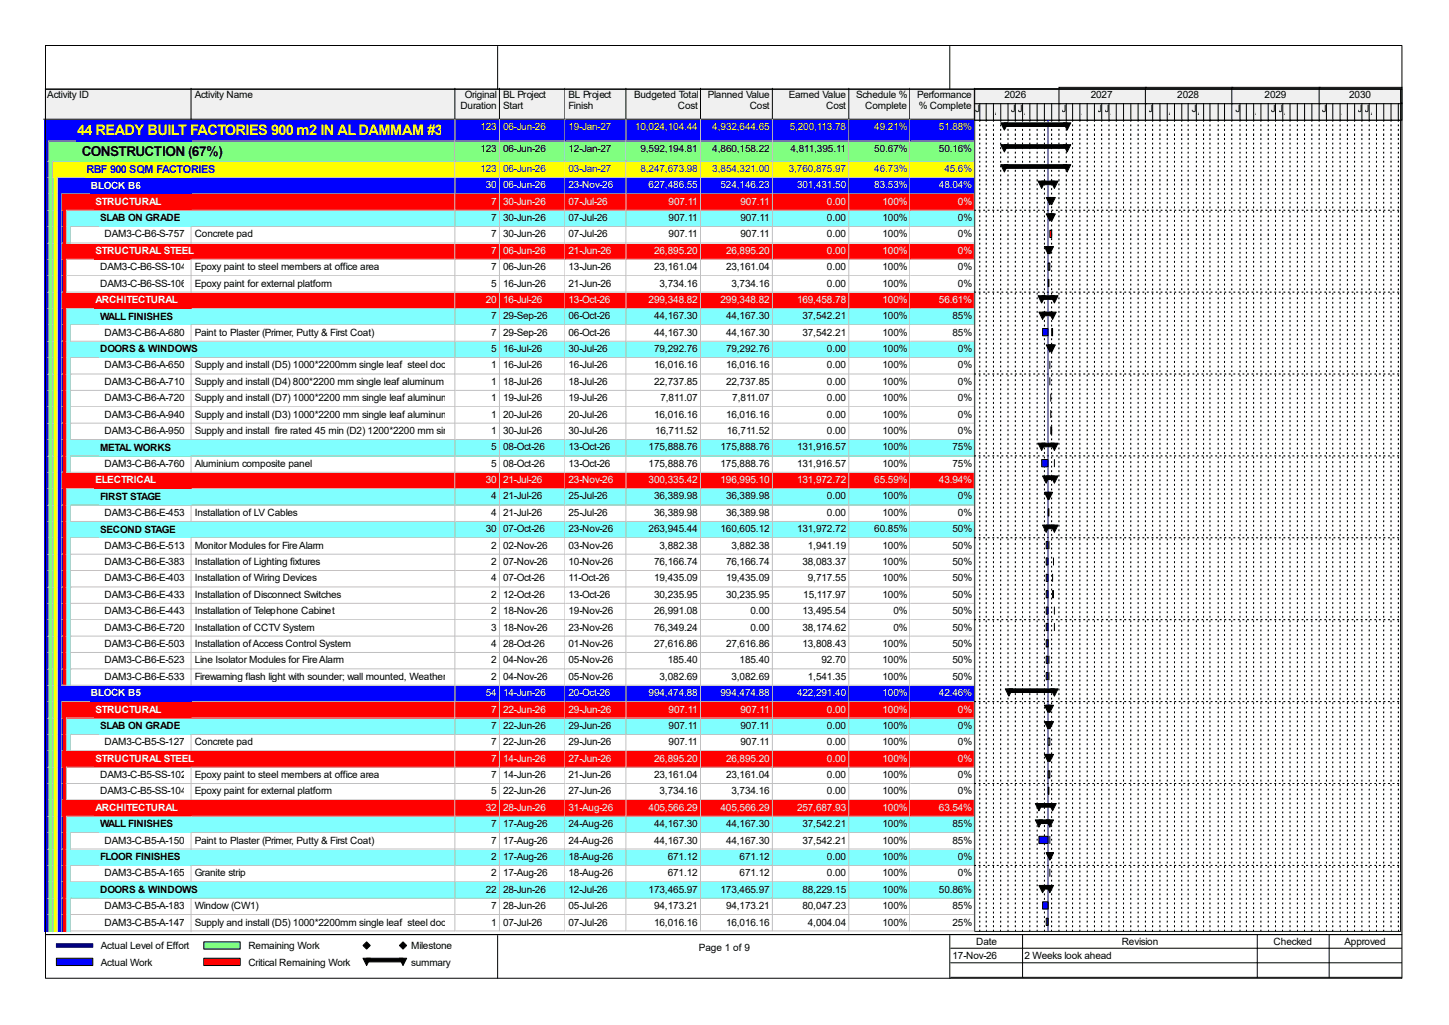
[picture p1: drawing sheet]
<svg xmlns="http://www.w3.org/2000/svg" width="420mm" height="297mm" viewBox="0 0 420 297" stroke-linecap="round" stroke-linejoin="round" font-family="sans-serif">
<defs><g id="words">
<text font-size="4.2" fill="#ff0" x="22.4" y="39">44 READY BUILT FACTORIES 900 m2 IN AL DAMMAM #3</text>
<text font-size="4" x="23.7" y="45.1">CONSTRUCTION (67%)</text>
<text font-size="3.2" fill="#00f" x="25.1" y="50.2">RBF 900 SQM FACTORIES</text>
<g font-size="2.9">
<text x="13.7" y="28.4">Activity ID</text>
<text x="56.4" y="28.4">Activity Name</text>
<text x="134.7" y="28.4">Original</text>
<text x="145.8" y="28.4">BL Project</text>
<text x="164.8" y="28.4">BL Project</text>
<text x="183.8" y="28.4">Budgeted Total</text>
<text x="205.1" y="28.4">Planned Value</text>
<text x="228.6" y="28.4">Earned Value</text>
<text x="248.1" y="28.4">Schedule %</text>
<text x="265.8" y="28.4">Performance</text>
<text x="291.1" y="28.4">2026</text>
<text x="316.1" y="28.4">2027</text>
<text x="341.2" y="28.4">2028</text>
<text x="366.5" y="28.4">2029</text>
<text x="391" y="28.4">2030</text>
<text x="133.4" y="31.6">Duration</text>
<text x="145.8" y="31.6">Start</text>
<text x="164.8" y="31.6">Finish</text>
<text x="196.5" y="31.6">Cost</text>
<text x="217.3" y="31.6">Cost</text>
<text x="239.4" y="31.6">Cost</text>
<text x="250.8" y="31.6">Complete</text>
<text x="266.3" y="31.6">% Complete</text>
<text x="282.7" y="32.4">J</text>
<text x="288.5" y="33.2">A</text>
<text x="292.9" y="32.4">J</text>
<text x="295.1" y="32.4">J</text>
<text x="296.9" y="33.2">A</text>
<text x="307.7" y="32.4">J</text>
<text x="313.5" y="33.2">A</text>
<text x="318" y="32.4">J</text>
<text x="320.1" y="32.4">J</text>
<text x="322" y="33.2">A</text>
<text x="332.8" y="32.4">J</text>
<text x="338.8" y="33.2">A</text>
<text x="345.4" y="32.4">J</text>
<text x="347.3" y="33.2">A</text>
<text x="358.1" y="32.4">J</text>
<text x="363.9" y="33.2">A</text>
<text x="368.4" y="32.4">J</text>
<text x="370.5" y="32.4">J</text>
<text x="372.3" y="33.2">A</text>
<text x="383.2" y="32.4">J</text>
<text x="389" y="33.2">A</text>
<text x="393.4" y="32.4">J</text>
<text x="395.5" y="32.4">J</text>
<text x="397.4" y="33.2">A</text>
<text x="139.2" y="44">123</text>
<text x="145.8" y="44">06-Jun-26</text>
<text x="164.8" y="44">12-Jan-27</text>
<text x="185.6" y="44">9,592,194.81</text>
<text x="206.5" y="44">4,860,158.22</text>
<text x="229.2" y="44">4,811,395.11</text>
<text x="253.4" y="44">50.67%</text>
<text x="272.1" y="44">50.16%</text>
<text x="29" y="64.1">SLAB ON GRADE</text>
<text x="142.4" y="64.1">7</text>
<text x="145.8" y="64.1">30-Jun-26</text>
<text x="164.8" y="64.1">07-Jul-26</text>
<text x="193.8" y="64.1">907.11</text>
<text x="214.6" y="64.1">907.11</text>
<text x="239.7" y="64.1">0.00</text>
<text x="255.8" y="64.1">100%</text>
<text x="277.7" y="64.1">0%</text>
<text x="30.3" y="68.8">DAM3-C-B6-S-757</text>
<text x="56.4" y="68.8">Concrete pad</text>
<text x="142.4" y="68.8">7</text>
<text x="145.8" y="68.8">30-Jun-26</text>
<text x="164.8" y="68.8">07-Jul-26</text>
<text x="193.8" y="68.8">907.11</text>
<text x="214.6" y="68.8">907.11</text>
<text x="239.7" y="68.8">0.00</text>
<text x="255.8" y="68.8">100%</text>
<text x="277.7" y="68.8">0%</text>
<text x="29" y="78.3">DAM3-C-B6-SS-1040</text>
<text x="29" y="83.1">DAM3-C-B6-SS-1060</text>
<text x="56.4" y="78.3">Epoxy paint to steel members at office area</text>
<text x="56.4" y="83.1">Epoxy paint for external platform</text>
<text x="142.4" y="78.3">7</text>
<text x="142.4" y="83.1">5</text>
<text x="145.8" y="78.3">06-Jun-26</text>
<text x="145.8" y="83.1">16-Jun-26</text>
<text x="164.8" y="78.3">13-Jun-26</text>
<text x="164.8" y="83.1">21-Jun-26</text>
<text x="189.6" y="78.3">23,161.04</text>
<text x="191.2" y="83.1">3,734.16</text>
<text x="210.4" y="78.3">23,161.04</text>
<text x="212" y="83.1">3,734.16</text>
<text x="239.7" y="78.3">0.00</text>
<text x="239.7" y="83.1">0.00</text>
<text x="255.8" y="78.3">100%</text>
<text x="255.8" y="83.1">100%</text>
<text x="277.7" y="78.3">0%</text>
<text x="277.7" y="83.1">0%</text>
<text x="29" y="92.6">WALL FINISHES</text>
<text x="142.4" y="92.5">7</text>
<text x="145.8" y="92.5">29-Sep-26</text>
<text x="164.8" y="92.5">06-Oct-26</text>
<text x="189.6" y="92.5">44,167.30</text>
<text x="210.4" y="92.5">44,167.30</text>
<text x="232.6" y="92.5">37,542.21</text>
<text x="255.8" y="92.5">100%</text>
<text x="276.1" y="92.5">85%</text>
<text x="30.3" y="97.3">DAM3-C-B6-A-680</text>
<text x="56.4" y="97.3">Paint to Plaster (Primer, Putty &amp; First Coat)</text>
<text x="142.4" y="97.3">7</text>
<text x="145.8" y="97.3">29-Sep-26</text>
<text x="164.8" y="97.3">06-Oct-26</text>
<text x="189.6" y="97.3">44,167.30</text>
<text x="210.4" y="97.3">44,167.30</text>
<text x="232.6" y="97.3">37,542.21</text>
<text x="255.8" y="97.3">100%</text>
<text x="276.1" y="97.3">85%</text>
<text x="29" y="102.1">DOORS &amp; WINDOWS</text>
<text x="30.3" y="106.8">DAM3-C-B6-A-650</text>
<text x="56.4" y="106.8">Supply and install (D5) 1000*2200mm single leaf steel door with door1</text>
<text x="142.4" y="102">5</text>
<text x="145.8" y="102">16-Jul-26</text>
<text x="145.8" y="106.8">16-Jul-26</text>
<text x="164.8" y="102">30-Jul-26</text>
<text x="164.8" y="106.8">16-Jul-26</text>
<text x="189.6" y="102">79,292.76</text>
<text x="189.6" y="106.8">16,016.16</text>
<text x="210.4" y="102">79,292.76</text>
<text x="210.4" y="106.8">16,016.16</text>
<text x="239.7" y="102">0.00</text>
<text x="239.7" y="106.8">0.00</text>
<text x="255.8" y="102">100%</text>
<text x="255.8" y="106.8">100%</text>
<text x="277.7" y="102">0%</text>
<text x="277.7" y="106.8">0%</text>
<text x="30.3" y="111.5">DAM3-C-B6-A-710</text>
<text x="56.4" y="111.5">Supply and install (D4) 800*2200 mm single leaf aluminum door with door18-Jul-26</text>
<text x="142.4" y="111.5">1</text>
<text x="164.8" y="111.5">18-Jul-26</text>
<text x="189.6" y="111.5">22,737.85</text>
<text x="210.4" y="111.5">22,737.85</text>
<text x="239.7" y="111.5">0.00</text>
<text x="255.8" y="111.5">100%</text>
<text x="277.7" y="111.5">0%</text>
<text x="30.3" y="116.3">DAM3-C-B6-A-720</text>
<text x="56.4" y="116.3">Supply and install (D7) 1000*2200 mm single leaf aluminum door with door</text>
<text x="142.4" y="116.3">1</text>
<text x="145.8" y="116.3">19-Jul-26</text>
<text x="164.8" y="116.3">19-Jul-26</text>
<text x="191.4" y="116.3">7,811.07</text>
<text x="212.3" y="116.3">7,811.07</text>
<text x="239.7" y="116.3">0.00</text>
<text x="255.8" y="116.3">100%</text>
<text x="277.7" y="116.3">0%</text>
<text x="30.3" y="121">DAM3-C-B6-A-940</text>
<text x="30.3" y="125.8">DAM3-C-B6-A-950</text>
<text x="56.4" y="121">Supply and install (D3) 1000*2200 mm single leaf aluminum door with door</text>
<text x="56.4" y="125.8">Supply and install fire rated 45 min (D2) 1200*2200 mm single leaf steel door</text>
<text x="142.4" y="121">1</text>
<text x="142.4" y="125.8">1</text>
<text x="145.8" y="121">20-Jul-26</text>
<text x="145.8" y="125.8">30-Jul-26</text>
<text x="164.8" y="121">20-Jul-26</text>
<text x="164.8" y="125.8">30-Jul-26</text>
<text x="189.6" y="121">16,016.16</text>
<text x="189.9" y="125.8">16,711.52</text>
<text x="210.4" y="121">16,016.16</text>
<text x="210.7" y="125.8">16,711.52</text>
<text x="239.7" y="121">0.00</text>
<text x="239.7" y="125.8">0.00</text>
<text x="255.8" y="121">100%</text>
<text x="255.8" y="125.8">100%</text>
<text x="277.7" y="121">0%</text>
<text x="277.7" y="125.8">0%</text>
<text x="29" y="130.6">METAL WORKS</text>
<text x="142.4" y="130.5">5</text>
<text x="145.8" y="130.5">08-Oct-26</text>
<text x="164.8" y="130.5">13-Oct-26</text>
<text x="188" y="130.5">175,888.76</text>
<text x="208.8" y="130.5">175,888.76</text>
<text x="231" y="130.5">131,916.57</text>
<text x="255.8" y="130.5">100%</text>
<text x="276.1" y="130.5">75%</text>
<text x="30.3" y="135.3">DAM3-C-B6-A-760</text>
<text x="56.4" y="135.3">Aluminium composite panel</text>
<text x="142.4" y="135.3">5</text>
<text x="145.8" y="135.3">08-Oct-26</text>
<text x="164.8" y="135.3">13-Oct-26</text>
<text x="188" y="135.3">175,888.76</text>
<text x="208.8" y="135.3">175,888.76</text>
<text x="231" y="135.3">131,916.57</text>
<text x="255.8" y="135.3">100%</text>
<text x="276.1" y="135.3">75%</text>
<text x="29" y="144.8">FIRST STAGE</text>
<text x="30.3" y="149.5">DAM3-C-B6-E-453</text>
<text x="56.4" y="149.5">Installation of LV Cables</text>
<text x="142.4" y="144.7">4</text>
<text x="142.4" y="149.5">4</text>
<text x="145.8" y="144.7">21-Jul-26</text>
<text x="145.8" y="149.5">21-Jul-26</text>
<text x="164.8" y="144.7">25-Jul-26</text>
<text x="164.8" y="149.5">25-Jul-26</text>
<text x="189.6" y="144.7">36,389.98</text>
<text x="189.6" y="149.5">36,389.98</text>
<text x="210.4" y="144.7">36,389.98</text>
<text x="210.4" y="149.5">36,389.98</text>
<text x="239.7" y="144.7">0.00</text>
<text x="239.7" y="149.5">0.00</text>
<text x="255.8" y="144.7">100%</text>
<text x="255.8" y="149.5">100%</text>
<text x="277.7" y="144.7">0%</text>
<text x="277.7" y="149.5">0%</text>
<text x="29" y="154.3">SECOND STAGE</text>
<text x="140.8" y="154.3">30</text>
<text x="145.8" y="154.3">07-Oct-26</text>
<text x="164.8" y="154.3">23-Nov-26</text>
<text x="188" y="154.3">263,945.44</text>
<text x="208.8" y="154.3">160,605.12</text>
<text x="231" y="154.3">131,972.72</text>
<text x="253.4" y="154.3">60.85%</text>
<text x="276.1" y="154.3">50%</text>
<text x="30.3" y="159">DAM3-C-B6-E-513</text>
<text x="56.4" y="159">Monitor Modules for Fire Alarm</text>
<text x="142.4" y="159">2</text>
<text x="145.8" y="159">02-Nov-26</text>
<text x="164.8" y="159">03-Nov-26</text>
<text x="191.2" y="159">3,882.38</text>
<text x="212" y="159">3,882.38</text>
<text x="234.1" y="159">1,941.19</text>
<text x="255.8" y="159">100%</text>
<text x="276.1" y="159">50%</text>
<text x="30.3" y="163.7">DAM3-C-B6-E-383</text>
<text x="56.4" y="163.7">Installation of Lighting fixtures</text>
<text x="142.4" y="163.7">2</text>
<text x="145.8" y="163.7">07-Nov-26</text>
<text x="164.8" y="163.7">10-Nov-26</text>
<text x="189.6" y="163.7">76,166.74</text>
<text x="210.4" y="163.7">76,166.74</text>
<text x="232.6" y="163.7">38,083.37</text>
<text x="255.8" y="163.7">100%</text>
<text x="276.1" y="163.7">50%</text>
<text x="30.3" y="168.5">DAM3-C-B6-E-403</text>
<text x="30.3" y="173.2">DAM3-C-B6-E-433</text>
<text x="56.4" y="168.5">Installation of Wiring Devices</text>
<text x="56.4" y="173.2">Installation of Disconnect Switches</text>
<text x="142.4" y="168.5">4</text>
<text x="142.4" y="173.2">2</text>
<text x="145.8" y="168.5">07-Oct-26</text>
<text x="145.8" y="173.2">12-Oct-26</text>
<text x="164.8" y="168.5">11-Oct-26</text>
<text x="164.8" y="173.2">13-Oct-26</text>
<text x="189.6" y="168.5">19,435.09</text>
<text x="189.6" y="173.2">30,235.95</text>
<text x="210.4" y="168.5">19,435.09</text>
<text x="210.4" y="173.2">30,235.95</text>
<text x="232.8" y="173.2">15,117.97</text>
<text x="234.1" y="168.5">9,717.55</text>
<text x="255.8" y="168.5">100%</text>
<text x="255.8" y="173.2">100%</text>
<text x="276.1" y="168.5">50%</text>
<text x="276.1" y="173.2">50%</text>
<text x="30.3" y="178">DAM3-C-B6-E-443</text>
<text x="56.4" y="178">Installation of Telephone Cabinet</text>
<text x="142.4" y="178">2</text>
<text x="145.8" y="178">18-Nov-26</text>
<text x="164.8" y="178">19-Nov-26</text>
<text x="189.6" y="178">26,991.08</text>
<text x="217.6" y="178">0.00</text>
<text x="232.6" y="178">13,495.54</text>
<text x="259" y="178">0%</text>
<text x="276.1" y="178">50%</text>
<text x="30.3" y="182.7">DAM3-C-B6-E-720</text>
<text x="56.4" y="182.7">Installation of CCTV System</text>
<text x="142.4" y="182.7">3</text>
<text x="145.8" y="182.7">18-Nov-26</text>
<text x="164.8" y="182.7">23-Nov-26</text>
<text x="189.6" y="182.7">76,349.24</text>
<text x="217.6" y="182.7">0.00</text>
<text x="232.6" y="182.7">38,174.62</text>
<text x="259" y="182.7">0%</text>
<text x="276.1" y="182.7">50%</text>
<text x="30.3" y="187.5">DAM3-C-B6-E-503</text>
<text x="56.4" y="187.5">Installation of Access Control System</text>
<text x="142.4" y="187.5">4</text>
<text x="145.8" y="187.5">28-Oct-26</text>
<text x="164.8" y="187.5">01-Nov-26</text>
<text x="189.6" y="187.5">27,616.86</text>
<text x="210.4" y="187.5">27,616.86</text>
<text x="232.6" y="187.5">13,808.43</text>
<text x="255.8" y="187.5">100%</text>
<text x="276.1" y="187.5">50%</text>
<text x="30.3" y="192.2">DAM3-C-B6-E-523</text>
<text x="30.3" y="197">DAM3-C-B6-E-533</text>
<text x="56.4" y="192.2">Line Isolator Modules for Fire Alarm</text>
<text x="56.4" y="197">Firewarning flash light with sounder; wall mounted, Weather proof</text>
<text x="142.4" y="192.2">2</text>
<text x="142.4" y="197">2</text>
<text x="145.8" y="192.2">04-Nov-26</text>
<text x="145.8" y="197">04-Nov-26</text>
<text x="164.8" y="192.2">05-Nov-26</text>
<text x="164.8" y="197">05-Nov-26</text>
<text x="191.2" y="197">3,082.69</text>
<text x="193.5" y="192.2">185.40</text>
<text x="212" y="197">3,082.69</text>
<text x="214.4" y="192.2">185.40</text>
<text x="234.1" y="197">1,541.35</text>
<text x="238.1" y="192.2">92.70</text>
<text x="255.8" y="192.2">100%</text>
<text x="255.8" y="197">100%</text>
<text x="276.1" y="192.2">50%</text>
<text x="276.1" y="197">50%</text>
<text x="29" y="211.3">SLAB ON GRADE</text>
<text x="30.3" y="215.9">DAM3-C-B5-S-1277</text>
<text x="56.4" y="215.9">Concrete pad</text>
<text x="142.4" y="211.2">7</text>
<text x="142.4" y="215.9">7</text>
<text x="145.8" y="211.2">22-Jun-26</text>
<text x="145.8" y="215.9">22-Jun-26</text>
<text x="164.8" y="211.2">29-Jun-26</text>
<text x="164.8" y="215.9">29-Jun-26</text>
<text x="193.8" y="211.2">907.11</text>
<text x="193.8" y="215.9">907.11</text>
<text x="214.6" y="211.2">907.11</text>
<text x="214.6" y="215.9">907.11</text>
<text x="239.7" y="211.2">0.00</text>
<text x="239.7" y="215.9">0.00</text>
<text x="255.8" y="211.2">100%</text>
<text x="255.8" y="215.9">100%</text>
<text x="277.7" y="211.2">0%</text>
<text x="277.7" y="215.9">0%</text>
<text x="29" y="225.4">DAM3-C-B5-SS-1020</text>
<text x="56.4" y="225.4">Epoxy paint to steel members at office area</text>
<text x="142.4" y="225.4">7</text>
<text x="145.8" y="225.4">14-Jun-26</text>
<text x="164.8" y="225.4">21-Jun-26</text>
<text x="189.6" y="225.4">23,161.04</text>
<text x="210.4" y="225.4">23,161.04</text>
<text x="239.7" y="225.4">0.00</text>
<text x="255.8" y="225.4">100%</text>
<text x="277.7" y="225.4">0%</text>
<text x="29" y="230.2">DAM3-C-B5-SS-1040</text>
<text x="56.4" y="230.2">Epoxy paint for external platform</text>
<text x="142.4" y="230.2">5</text>
<text x="145.8" y="230.2">22-Jun-26</text>
<text x="164.8" y="230.2">27-Jun-26</text>
<text x="191.2" y="230.2">3,734.16</text>
<text x="212" y="230.2">3,734.16</text>
<text x="239.7" y="230.2">0.00</text>
<text x="255.8" y="230.2">100%</text>
<text x="277.7" y="230.2">0%</text>
<text x="29" y="239.8">WALL FINISHES</text>
<text x="142.4" y="239.7">7</text>
<text x="145.8" y="239.7">17-Aug-26</text>
<text x="164.8" y="239.7">24-Aug-26</text>
<text x="189.6" y="239.7">44,167.30</text>
<text x="210.4" y="239.7">44,167.30</text>
<text x="232.6" y="239.7">37,542.21</text>
<text x="255.8" y="239.7">100%</text>
<text x="276.1" y="239.7">85%</text>
<text x="30.3" y="244.4">DAM3-C-B5-A-1500</text>
<text x="56.4" y="244.4">Paint to Plaster (Primer, Putty &amp; First Coat)</text>
<text x="142.4" y="244.4">7</text>
<text x="145.8" y="244.4">17-Aug-26</text>
<text x="164.8" y="244.4">24-Aug-26</text>
<text x="189.6" y="244.4">44,167.30</text>
<text x="210.4" y="244.4">44,167.30</text>
<text x="232.6" y="244.4">37,542.21</text>
<text x="255.8" y="244.4">100%</text>
<text x="276.1" y="244.4">85%</text>
<text x="29" y="249.3">FLOOR FINISHES</text>
<text x="142.4" y="249.2">2</text>
<text x="145.8" y="249.2">17-Aug-26</text>
<text x="164.8" y="249.2">18-Aug-26</text>
<text x="193.5" y="249.2">671.12</text>
<text x="214.4" y="249.2">671.12</text>
<text x="239.7" y="249.2">0.00</text>
<text x="255.8" y="249.2">100%</text>
<text x="277.7" y="249.2">0%</text>
<text x="30.3" y="253.9">DAM3-C-B5-A-1650</text>
<text x="56.4" y="253.9">Granite strip</text>
<text x="142.4" y="253.9">2</text>
<text x="145.8" y="253.9">17-Aug-26</text>
<text x="164.8" y="253.9">18-Aug-26</text>
<text x="193.5" y="253.9">671.12</text>
<text x="214.4" y="253.9">671.12</text>
<text x="239.7" y="253.9">0.00</text>
<text x="255.8" y="253.9">100%</text>
<text x="277.7" y="253.9">0%</text>
<text x="29" y="258.7">DOORS &amp; WINDOWS</text>
<text x="30.3" y="263.4">DAM3-C-B5-A-1830</text>
<text x="56.4" y="263.4">Window (CW1)</text>
<text x="140.8" y="258.7">22</text>
<text x="142.4" y="263.4">7</text>
<text x="145.8" y="258.7">28-Jun-26</text>
<text x="145.8" y="263.4">28-Jun-26</text>
<text x="164.8" y="258.7">12-Jul-26</text>
<text x="164.8" y="263.4">05-Jul-26</text>
<text x="188" y="258.7">173,465.97</text>
<text x="189.6" y="263.4">94,173.21</text>
<text x="208.8" y="258.7">173,465.97</text>
<text x="210.4" y="263.4">94,173.21</text>
<text x="232.6" y="258.7">88,229.15</text>
<text x="232.6" y="263.4">80,047.23</text>
<text x="255.8" y="258.7">100%</text>
<text x="255.8" y="263.4">100%</text>
<text x="272.1" y="258.7">50.86%</text>
<text x="276.1" y="263.4">85%</text>
<text x="30.3" y="268.2">DAM3-C-B5-A-1470</text>
<text x="56.4" y="268.2">Supply and install (D5) 1000*2200mm single leaf steel door with door1</text>
<text x="145.8" y="268.2">07-Jul-26</text>
<text x="164.8" y="268.2">07-Jul-26</text>
<text x="189.6" y="268.2">16,016.16</text>
<text x="210.4" y="268.2">16,016.16</text>
<text x="234.1" y="268.2">4,004.04</text>
<text x="255.8" y="268.2">100%</text>
<text x="276.1" y="268.2">25%</text>
<text x="29.3" y="275">Actual Level of Effort</text>
<text x="72" y="275">Remaining Work</text>
<text x="119.2" y="275">Milestone</text>
<text x="202.5" y="275.5">Page 1 of 9</text>
<text x="283" y="273.7">Date</text>
<text x="325.1" y="273.7">Revision</text>
<text x="369.1" y="273.7">Checked</text>
<text x="389.7" y="273.7">Approved</text>
<text x="29.3" y="279.8">Actual Work</text>
<text x="72" y="279.8">Critical Remaining Work</text>
<text x="119.2" y="279.8">summary</text>
<text x="276.1" y="277.9">17-Nov-26</text>
<text x="296.9" y="277.9">2 Weeks look ahead</text>
</g>
<g font-size="2.9" fill="#ff0">
<text x="139.2" y="37.7">123</text>
<text x="145.8" y="37.7">06-Jun-26</text>
<text x="164.8" y="37.7">19-Jan-27</text>
<text x="184.1" y="37.7">10,024,104.44</text>
<text x="206.5" y="37.7">4,932,644.65</text>
<text x="228.9" y="37.7">5,200,113.78</text>
<text x="253.4" y="37.7">49.21%</text>
<text x="272.1" y="37.7">51.88%</text>
</g>
<g font-size="2.9" fill="#00f">
<text x="139.2" y="49.8">123</text>
<text x="145.8" y="49.8">06-Jun-26</text>
<text x="164.8" y="49.8">03-Jan-27</text>
<text x="185.6" y="49.8">8,247,673.98</text>
<text x="206.5" y="49.8">3,854,321.00</text>
<text x="228.6" y="49.8">3,760,875.97</text>
<text x="253.4" y="49.8">46.73%</text>
<text x="273.7" y="49.8">45.6%</text>
</g>
<g font-size="2.9" fill="#fff">
<text x="26.4" y="54.7">BLOCK B6</text>
<text x="27.7" y="59.4">STRUCTURAL</text>
<text x="140.8" y="54.6">30</text>
<text x="142.4" y="59.3">7</text>
<text x="145.8" y="54.6">06-Jun-26</text>
<text x="145.8" y="59.3">30-Jun-26</text>
<text x="164.8" y="54.6">23-Nov-26</text>
<text x="164.8" y="59.3">07-Jul-26</text>
<text x="188" y="54.6">627,486.55</text>
<text x="193.8" y="59.3">907.11</text>
<text x="208.8" y="54.6">524,146.23</text>
<text x="214.6" y="59.3">907.11</text>
<text x="231" y="54.6">301,431.50</text>
<text x="239.7" y="59.3">0.00</text>
<text x="253.4" y="54.6">83.53%</text>
<text x="255.8" y="59.3">100%</text>
<text x="272.1" y="54.6">48.04%</text>
<text x="277.7" y="59.3">0%</text>
<text x="27.7" y="73.7">STRUCTURAL STEEL</text>
<text x="142.4" y="73.6">7</text>
<text x="145.8" y="73.6">06-Jun-26</text>
<text x="164.8" y="73.6">21-Jun-26</text>
<text x="189.6" y="73.6">26,895.20</text>
<text x="210.4" y="73.6">26,895.20</text>
<text x="239.7" y="73.6">0.00</text>
<text x="255.8" y="73.6">100%</text>
<text x="277.7" y="73.6">0%</text>
<text x="27.7" y="87.9">ARCHITECTURAL</text>
<text x="140.8" y="87.8">20</text>
<text x="145.8" y="87.8">16-Jul-26</text>
<text x="164.8" y="87.8">13-Oct-26</text>
<text x="188" y="87.8">299,348.82</text>
<text x="208.8" y="87.8">299,348.82</text>
<text x="231" y="87.8">169,458.78</text>
<text x="255.8" y="87.8">100%</text>
<text x="272.1" y="87.8">56.61%</text>
<text x="27.7" y="140.1">ELECTRICAL</text>
<text x="140.8" y="140">30</text>
<text x="145.8" y="140">21-Jul-26</text>
<text x="164.8" y="140">23-Nov-26</text>
<text x="188" y="140">300,335.42</text>
<text x="208.8" y="140">196,995.10</text>
<text x="231" y="140">131,972.72</text>
<text x="253.4" y="140">65.59%</text>
<text x="272.1" y="140">43.94%</text>
<text x="26.4" y="201.8">BLOCK B5</text>
<text x="140.8" y="201.7">54</text>
<text x="145.8" y="201.7">14-Jun-26</text>
<text x="164.8" y="201.7">20-Oct-26</text>
<text x="188" y="201.7">994,474.88</text>
<text x="208.8" y="201.7">994,474.88</text>
<text x="231" y="201.7">422,291.40</text>
<text x="255.8" y="201.7">100%</text>
<text x="272.1" y="201.7">42.46%</text>
<text x="27.7" y="206.5">STRUCTURAL</text>
<text x="142.4" y="206.5">7</text>
<text x="145.8" y="206.5">22-Jun-26</text>
<text x="164.8" y="206.5">29-Jun-26</text>
<text x="193.8" y="206.5">907.11</text>
<text x="214.6" y="206.5">907.11</text>
<text x="239.7" y="206.5">0.00</text>
<text x="255.8" y="206.5">100%</text>
<text x="277.7" y="206.5">0%</text>
<text x="27.7" y="220.8">STRUCTURAL STEEL</text>
<text x="142.4" y="220.7">7</text>
<text x="145.8" y="220.7">14-Jun-26</text>
<text x="164.8" y="220.7">27-Jun-26</text>
<text x="189.6" y="220.7">26,895.20</text>
<text x="210.4" y="220.7">26,895.20</text>
<text x="239.7" y="220.7">0.00</text>
<text x="255.8" y="220.7">100%</text>
<text x="277.7" y="220.7">0%</text>
<text x="27.7" y="235">ARCHITECTURAL</text>
<text x="140.8" y="234.9">32</text>
<text x="145.8" y="234.9">28-Jun-26</text>
<text x="164.8" y="234.9">31-Aug-26</text>
<text x="188" y="234.9">405,566.29</text>
<text x="208.8" y="234.9">405,566.29</text>
<text x="231" y="234.9">257,687.93</text>
<text x="255.8" y="234.9">100%</text>
<text x="272.1" y="234.9">63.54%</text>
</g>
</g></defs>
<path d="M12.9 25.6h42.7v9.2h-42.7z" fill="#f0f0f0"/>
<path d="M55.4 25.6v8.9h-42.7" fill="none" stroke="#000" stroke-width=".29"/>
<path d="M55.6 25.6h76.5v9.2h-76.5z" fill="#f0f0f0"/>
<path d="M131.8 25.6v8.9h-76.4" fill="none" stroke="#000" stroke-width=".29"/>
<path d="M132.1 25.6h12.9v9.2h-12.9z" fill="#f0f0f0"/>
<path d="M144.8 25.6v8.9h-13" fill="none" stroke="#000" stroke-width=".29"/>
<path d="M145 25.6h19v9.2h-19z" fill="#f0f0f0"/>
<path d="M163.8 25.6v8.9h-19" fill="none" stroke="#000" stroke-width=".29"/>
<path d="M164 25.6h17.7v9.2h-17.7z" fill="#f0f0f0"/>
<path d="M181.4 25.6v8.9h-17.6" fill="none" stroke="#000" stroke-width=".29"/>
<path d="M181.7 25.6h21.6v9.2h-21.6z" fill="#f0f0f0"/>
<path d="M203 25.6v8.9h-21.6" fill="none" stroke="#000" stroke-width=".29"/>
<path d="M203.3 25.6h20.9v9.2h-20.9z" fill="#f0f0f0"/>
<path d="M223.9 25.6v8.9h-20.9" fill="none" stroke="#000" stroke-width=".29"/>
<path d="M224.2 25.6h22.1v9.2h-22.1z" fill="#f0f0f0"/>
<path d="M246 25.6v8.9h-22.1" fill="none" stroke="#000" stroke-width=".29"/>
<path d="M246.3 25.6h17.6v9.2h-17.6z" fill="#f0f0f0"/>
<path d="M263.7 25.6v8.9h-17.7" fill="none" stroke="#000" stroke-width=".29"/>
<path d="M263.9 25.6h18.8v9.2h-18.8z" fill="#f0f0f0"/>
<path d="M282.4 25.6v8.9h-18.7" fill="none" stroke="#000" stroke-width=".29"/>
<path d="M12.9 34.8h42.7v6.3h-42.7z" fill="#00f"/>
<path d="M14 40.9h41.6" fill="none" stroke="#c0c0c0" stroke-width=".29"/>
<g fill="#00f">
<path d="M55.6 34.8h76.5v6.3h-76.5z"/>
<path d="M22.1 35.1h109.2v5.8h-109.2z"/>
</g>
<path d="M131.8 34.5v6.4h-76.2" fill="none" stroke="#c0c0c0" stroke-width=".29"/>
<g fill="#00f">
<path d="M132.1 34.8h12.9v6.3h-12.9z"/>
<path d="M132.6 35.1h11.6v5.8h-11.6z"/>
</g>
<path d="M144.8 34.5v6.4h-12.7" fill="none" stroke="#c0c0c0" stroke-width=".29"/>
<g fill="#00f">
<path d="M145 34.8h19v6.3h-19z"/>
<path d="M145.5 35.1h17.7v5.8h-17.7z"/>
</g>
<path d="M163.8 34.5v6.4h-18.8" fill="none" stroke="#c0c0c0" stroke-width=".29"/>
<g fill="#00f">
<path d="M164 34.8h17.7v6.3h-17.7z"/>
<path d="M164.5 35.1h16.4v5.8h-16.4z"/>
</g>
<path d="M181.4 34.5v6.4h-17.4" fill="none" stroke="#c0c0c0" stroke-width=".29"/>
<g fill="#00f">
<path d="M181.7 34.8h21.6v6.3h-21.6z"/>
<path d="M182.2 35.1h20.3v5.8h-20.3z"/>
</g>
<path d="M203 34.5v6.4h-21.3" fill="none" stroke="#c0c0c0" stroke-width=".29"/>
<g fill="#00f">
<path d="M203.3 34.8h20.9v6.3h-20.9z"/>
<path d="M203.8 35.1h19.6v5.8h-19.6z"/>
</g>
<path d="M223.9 34.5v6.4h-20.6" fill="none" stroke="#c0c0c0" stroke-width=".29"/>
<g fill="#00f">
<path d="M224.2 34.8h22.1v6.3h-22.1z"/>
<path d="M224.7 35.1h20.8v5.8h-20.8z"/>
</g>
<path d="M246 34.5v6.4h-21.9" fill="none" stroke="#c0c0c0" stroke-width=".29"/>
<g fill="#00f">
<path d="M246.3 34.8h17.6v6.3h-17.6z"/>
<path d="M246.8 35.1h16.3v5.8h-16.3z"/>
</g>
<path d="M263.7 34.5v6.4h-17.4" fill="none" stroke="#c0c0c0" stroke-width=".29"/>
<g fill="#00f">
<path d="M263.9 34.8h18.8v6.3h-18.8z"/>
<path d="M264.5 35.1h17.4v5.8h-17.4z"/>
</g>
<path d="M282.4 34.5v6.4h-18.4" fill="none" stroke="#c0c0c0" stroke-width=".29"/>
<path d="M12.9 41.1h1.3v5.8h-1.3z" fill="#00f"/>
<path d="M14 40.9v6" fill="none" stroke="#c0c0c0" stroke-width=".29"/>
<path d="M14.2 41.1h41.4v5.8h-41.4z" fill="#80ff80"/>
<path d="M15.3 46.7h40.3" fill="none" stroke="#c0c0c0" stroke-width=".29"/>
<g fill="#80ff80">
<path d="M55.6 41.1h76.5v5.8h-76.5z"/>
<path d="M23.5 41.4h107.8v5.3h-107.8z"/>
</g>
<path d="M131.8 40.9v5.8h-76.2" fill="none" stroke="#c0c0c0" stroke-width=".29"/>
<g fill="#80ff80">
<path d="M132.1 41.1h12.9v5.8h-12.9z"/>
<path d="M132.6 41.4h11.6v5.3h-11.6z"/>
</g>
<path d="M144.8 40.9v5.8h-12.7" fill="none" stroke="#c0c0c0" stroke-width=".29"/>
<g fill="#80ff80">
<path d="M145 41.1h19v5.8h-19z"/>
<path d="M145.5 41.4h17.7v5.3h-17.7z"/>
</g>
<path d="M163.8 40.9v5.8h-18.8" fill="none" stroke="#c0c0c0" stroke-width=".29"/>
<g fill="#80ff80">
<path d="M164 41.1h17.7v5.8h-17.7z"/>
<path d="M164.5 41.4h16.4v5.3h-16.4z"/>
</g>
<path d="M181.4 40.9v5.8h-17.4" fill="none" stroke="#c0c0c0" stroke-width=".29"/>
<g fill="#80ff80">
<path d="M181.7 41.1h21.6v5.8h-21.6z"/>
<path d="M182.2 41.4h20.3v5.3h-20.3z"/>
</g>
<path d="M203 40.9v5.8h-21.3" fill="none" stroke="#c0c0c0" stroke-width=".29"/>
<g fill="#80ff80">
<path d="M203.3 41.1h20.9v5.8h-20.9z"/>
<path d="M203.8 41.4h19.6v5.3h-19.6z"/>
</g>
<path d="M223.9 40.9v5.8h-20.6" fill="none" stroke="#c0c0c0" stroke-width=".29"/>
<g fill="#80ff80">
<path d="M224.2 41.1h22.1v5.8h-22.1z"/>
<path d="M224.7 41.4h20.8v5.3h-20.8z"/>
</g>
<path d="M246 40.9v5.8h-21.9" fill="none" stroke="#c0c0c0" stroke-width=".29"/>
<g fill="#80ff80">
<path d="M246.3 41.1h17.6v5.8h-17.6z"/>
<path d="M246.8 41.4h16.3v5.3h-16.3z"/>
</g>
<path d="M263.7 40.9v5.8h-17.4" fill="none" stroke="#c0c0c0" stroke-width=".29"/>
<g fill="#80ff80">
<path d="M263.9 41.1h18.8v5.8h-18.8z"/>
<path d="M264.5 41.4h17.4v5.3h-17.4z"/>
</g>
<path d="M282.4 40.9v5.8h-18.4" fill="none" stroke="#c0c0c0" stroke-width=".29"/>
<path d="M12.9 46.9h1.3v4.8h-1.3z" fill="#00f"/>
<path d="M14 46.7v5" fill="none" stroke="#c0c0c0" stroke-width=".29"/>
<path d="M14.2 46.9h1.4v4.8h-1.4z" fill="#80ff80"/>
<path d="M15.3 46.7v5" fill="none" stroke="#c0c0c0" stroke-width=".29"/>
<path d="M15.6 46.9h40v4.8h-40z" fill="#ff0"/>
<path d="M16.6 51.4h39" fill="none" stroke="#c0c0c0" stroke-width=".29"/>
<g fill="#ff0">
<path d="M55.6 46.9h76.5v4.8h-76.5z"/>
<path d="M24.8 47.2h106.5v4.2h-106.5z"/>
</g>
<path d="M131.8 46.7v4.7h-76.2" fill="none" stroke="#c0c0c0" stroke-width=".29"/>
<g fill="#ff0">
<path d="M132.1 46.9h12.9v4.8h-12.9z"/>
<path d="M132.6 47.2h11.6v4.2h-11.6z"/>
</g>
<path d="M144.8 46.7v4.7h-12.7" fill="none" stroke="#c0c0c0" stroke-width=".29"/>
<g fill="#ff0">
<path d="M145 46.9h19v4.8h-19z"/>
<path d="M145.5 47.2h17.7v4.2h-17.7z"/>
</g>
<path d="M163.8 46.7v4.7h-18.8" fill="none" stroke="#c0c0c0" stroke-width=".29"/>
<g fill="#ff0">
<path d="M164 46.9h17.7v4.8h-17.7z"/>
<path d="M164.5 47.2h16.4v4.2h-16.4z"/>
</g>
<path d="M181.4 46.7v4.7h-17.4" fill="none" stroke="#c0c0c0" stroke-width=".29"/>
<g fill="#ff0">
<path d="M181.7 46.9h21.6v4.8h-21.6z"/>
<path d="M182.2 47.2h20.3v4.2h-20.3z"/>
</g>
<path d="M203 46.7v4.7h-21.3" fill="none" stroke="#c0c0c0" stroke-width=".29"/>
<g fill="#ff0">
<path d="M203.3 46.9h20.9v4.8h-20.9z"/>
<path d="M203.8 47.2h19.6v4.2h-19.6z"/>
</g>
<path d="M223.9 46.7v4.7h-20.6" fill="none" stroke="#c0c0c0" stroke-width=".29"/>
<g fill="#ff0">
<path d="M224.2 46.9h22.1v4.8h-22.1z"/>
<path d="M224.7 47.2h20.8v4.2h-20.8z"/>
</g>
<path d="M246 46.7v4.7h-21.9" fill="none" stroke="#c0c0c0" stroke-width=".29"/>
<g fill="#ff0">
<path d="M246.3 46.9h17.6v4.8h-17.6z"/>
<path d="M246.8 47.2h16.3v4.2h-16.3z"/>
</g>
<path d="M263.7 46.7v4.7h-17.4" fill="none" stroke="#c0c0c0" stroke-width=".29"/>
<g fill="#ff0">
<path d="M263.9 46.9h18.8v4.8h-18.8z"/>
<path d="M264.5 47.2h17.4v4.2h-17.4z"/>
</g>
<path d="M282.4 46.7v4.7h-18.4" fill="none" stroke="#c0c0c0" stroke-width=".29"/>
<path d="M12.9 51.7h1.3v4.7h-1.3z" fill="#00f"/>
<path d="M14 51.4v5" fill="none" stroke="#c0c0c0" stroke-width=".29"/>
<path d="M14.2 51.7h1.4v4.7h-1.4z" fill="#80ff80"/>
<path d="M15.3 51.4v5" fill="none" stroke="#c0c0c0" stroke-width=".29"/>
<path d="M15.6 51.7h1.3v4.7h-1.3z" fill="#ff0"/>
<path d="M16.6 51.4v5" fill="none" stroke="#c0c0c0" stroke-width=".29"/>
<path d="M16.9 51.7h38.7v4.7h-38.7z" fill="#00f"/>
<path d="M17.9 56.2h37.7" fill="none" stroke="#c0c0c0" stroke-width=".29"/>
<g fill="#00f">
<path d="M55.6 51.7h76.5v4.7h-76.5z"/>
<path d="M26.1 51.9h105.2v4.3h-105.2z"/>
</g>
<path d="M131.8 51.4v4.8h-76.2" fill="none" stroke="#c0c0c0" stroke-width=".29"/>
<g fill="#00f">
<path d="M132.1 51.7h12.9v4.7h-12.9z"/>
<path d="M132.6 51.9h11.6v4.3h-11.6z"/>
</g>
<path d="M144.8 51.4v4.8h-12.7" fill="none" stroke="#c0c0c0" stroke-width=".29"/>
<g fill="#00f">
<path d="M145 51.7h19v4.7h-19z"/>
<path d="M145.5 51.9h17.7v4.3h-17.7z"/>
</g>
<path d="M163.8 51.4v4.8h-18.8" fill="none" stroke="#c0c0c0" stroke-width=".29"/>
<g fill="#00f">
<path d="M164 51.7h17.7v4.7h-17.7z"/>
<path d="M164.5 51.9h16.4v4.3h-16.4z"/>
</g>
<path d="M181.4 51.4v4.8h-17.4" fill="none" stroke="#c0c0c0" stroke-width=".29"/>
<g fill="#00f">
<path d="M181.7 51.7h21.6v4.7h-21.6z"/>
<path d="M182.2 51.9h20.3v4.3h-20.3z"/>
</g>
<path d="M203 51.4v4.8h-21.3" fill="none" stroke="#c0c0c0" stroke-width=".29"/>
<g fill="#00f">
<path d="M203.3 51.7h20.9v4.7h-20.9z"/>
<path d="M203.8 51.9h19.6v4.3h-19.6z"/>
</g>
<path d="M223.9 51.4v4.8h-20.6" fill="none" stroke="#c0c0c0" stroke-width=".29"/>
<g fill="#00f">
<path d="M224.2 51.7h22.1v4.7h-22.1z"/>
<path d="M224.7 51.9h20.8v4.3h-20.8z"/>
</g>
<path d="M246 51.4v4.8h-21.9" fill="none" stroke="#c0c0c0" stroke-width=".29"/>
<g fill="#00f">
<path d="M246.3 51.7h17.6v4.7h-17.6z"/>
<path d="M246.8 51.9h16.3v4.3h-16.3z"/>
</g>
<path d="M263.7 51.4v4.8h-17.4" fill="none" stroke="#c0c0c0" stroke-width=".29"/>
<g fill="#00f">
<path d="M263.9 51.7h18.8v4.7h-18.8z"/>
<path d="M264.5 51.9h17.4v4.3h-17.4z"/>
</g>
<path d="M282.4 51.4v4.8h-18.4" fill="none" stroke="#c0c0c0" stroke-width=".29"/>
<path d="M12.9 56.4h1.3v4.8h-1.3z" fill="#00f"/>
<path d="M14 56.2v5" fill="none" stroke="#c0c0c0" stroke-width=".29"/>
<path d="M14.2 56.4h1.4v4.8h-1.4z" fill="#80ff80"/>
<path d="M15.3 56.2v5" fill="none" stroke="#c0c0c0" stroke-width=".29"/>
<path d="M15.6 56.4h1.3v4.8h-1.3z" fill="#ff0"/>
<path d="M16.6 56.2v5" fill="none" stroke="#c0c0c0" stroke-width=".29"/>
<path d="M16.9 56.4h1.3v4.8h-1.3z" fill="#00f"/>
<path d="M17.9 56.2v5" fill="none" stroke="#c0c0c0" stroke-width=".29"/>
<path d="M18.2 56.4h37.4v4.8h-37.4z" fill="#f00"/>
<path d="M19.2 60.9h36.4" fill="none" stroke="#c0c0c0" stroke-width=".29"/>
<g fill="#f00">
<path d="M55.6 56.4h76.5v4.8h-76.5z"/>
<path d="M27.4 56.7h103.9v4.2h-103.9z"/>
</g>
<path d="M131.8 56.2v4.7h-76.2" fill="none" stroke="#c0c0c0" stroke-width=".29"/>
<g fill="#f00">
<path d="M132.1 56.4h12.9v4.8h-12.9z"/>
<path d="M132.6 56.7h11.6v4.2h-11.6z"/>
</g>
<path d="M144.8 56.2v4.7h-12.7" fill="none" stroke="#c0c0c0" stroke-width=".29"/>
<g fill="#f00">
<path d="M145 56.4h19v4.8h-19z"/>
<path d="M145.5 56.7h17.7v4.2h-17.7z"/>
</g>
<path d="M163.8 56.2v4.7h-18.8" fill="none" stroke="#c0c0c0" stroke-width=".29"/>
<g fill="#f00">
<path d="M164 56.4h17.7v4.8h-17.7z"/>
<path d="M164.5 56.7h16.4v4.2h-16.4z"/>
</g>
<path d="M181.4 56.2v4.7h-17.4" fill="none" stroke="#c0c0c0" stroke-width=".29"/>
<g fill="#f00">
<path d="M181.7 56.4h21.6v4.8h-21.6z"/>
<path d="M182.2 56.7h20.3v4.2h-20.3z"/>
</g>
<path d="M203 56.2v4.7h-21.3" fill="none" stroke="#c0c0c0" stroke-width=".29"/>
<g fill="#f00">
<path d="M203.3 56.4h20.9v4.8h-20.9z"/>
<path d="M203.8 56.7h19.6v4.2h-19.6z"/>
</g>
<path d="M223.9 56.2v4.7h-20.6" fill="none" stroke="#c0c0c0" stroke-width=".29"/>
<g fill="#f00">
<path d="M224.2 56.4h22.1v4.8h-22.1z"/>
<path d="M224.7 56.7h20.8v4.2h-20.8z"/>
</g>
<path d="M246 56.2v4.7h-21.9" fill="none" stroke="#c0c0c0" stroke-width=".29"/>
<g fill="#f00">
<path d="M246.3 56.4h17.6v4.8h-17.6z"/>
<path d="M246.8 56.7h16.3v4.2h-16.3z"/>
</g>
<path d="M263.7 56.2v4.7h-17.4" fill="none" stroke="#c0c0c0" stroke-width=".29"/>
<g fill="#f00">
<path d="M263.9 56.4h18.8v4.8h-18.8z"/>
<path d="M264.5 56.7h17.4v4.2h-17.4z"/>
</g>
<path d="M282.4 56.2v4.7h-18.4" fill="none" stroke="#c0c0c0" stroke-width=".29"/>
<path d="M12.9 61.2h1.3v4.7h-1.3z" fill="#00f"/>
<path d="M14 60.9v5" fill="none" stroke="#c0c0c0" stroke-width=".29"/>
<path d="M14.2 61.2h1.4v4.7h-1.4z" fill="#80ff80"/>
<path d="M15.3 60.9v5" fill="none" stroke="#c0c0c0" stroke-width=".29"/>
<path d="M15.6 61.2h1.3v4.7h-1.3z" fill="#ff0"/>
<path d="M16.6 60.9v5" fill="none" stroke="#c0c0c0" stroke-width=".29"/>
<path d="M16.9 61.2h1.3v4.7h-1.3z" fill="#00f"/>
<path d="M17.9 60.9v5" fill="none" stroke="#c0c0c0" stroke-width=".29"/>
<path d="M18.2 61.2h1.3v4.7h-1.3z" fill="#f00"/>
<path d="M19.2 60.9v5" fill="none" stroke="#c0c0c0" stroke-width=".29"/>
<path d="M19.5 61.2h36.1v4.7h-36.1z" fill="#80ffff"/>
<path d="M20.6 65.7h35" fill="none" stroke="#c0c0c0" stroke-width=".29"/>
<g fill="#80ffff">
<path d="M55.6 61.2h76.5v4.7h-76.5z"/>
<path d="M28.7 61.4h102.6v4.3h-102.6z"/>
</g>
<path d="M131.8 60.9v4.8h-76.2" fill="none" stroke="#c0c0c0" stroke-width=".29"/>
<g fill="#80ffff">
<path d="M132.1 61.2h12.9v4.7h-12.9z"/>
<path d="M132.6 61.4h11.6v4.3h-11.6z"/>
</g>
<path d="M144.8 60.9v4.8h-12.7" fill="none" stroke="#c0c0c0" stroke-width=".29"/>
<g fill="#80ffff">
<path d="M145 61.2h19v4.7h-19z"/>
<path d="M145.5 61.4h17.7v4.3h-17.7z"/>
</g>
<path d="M163.8 60.9v4.8h-18.8" fill="none" stroke="#c0c0c0" stroke-width=".29"/>
<g fill="#80ffff">
<path d="M164 61.2h17.7v4.7h-17.7z"/>
<path d="M164.5 61.4h16.4v4.3h-16.4z"/>
</g>
<path d="M181.4 60.9v4.8h-17.4" fill="none" stroke="#c0c0c0" stroke-width=".29"/>
<g fill="#80ffff">
<path d="M181.7 61.2h21.6v4.7h-21.6z"/>
<path d="M182.2 61.4h20.3v4.3h-20.3z"/>
</g>
<path d="M203 60.9v4.8h-21.3" fill="none" stroke="#c0c0c0" stroke-width=".29"/>
<g fill="#80ffff">
<path d="M203.3 61.2h20.9v4.7h-20.9z"/>
<path d="M203.8 61.4h19.6v4.3h-19.6z"/>
</g>
<path d="M223.9 60.9v4.8h-20.6" fill="none" stroke="#c0c0c0" stroke-width=".29"/>
<g fill="#80ffff">
<path d="M224.2 61.2h22.1v4.7h-22.1z"/>
<path d="M224.7 61.4h20.8v4.3h-20.8z"/>
</g>
<path d="M246 60.9v4.8h-21.9" fill="none" stroke="#c0c0c0" stroke-width=".29"/>
<g fill="#80ffff">
<path d="M246.3 61.2h17.6v4.7h-17.6z"/>
<path d="M246.8 61.4h16.3v4.3h-16.3z"/>
</g>
<path d="M263.7 60.9v4.8h-17.4" fill="none" stroke="#c0c0c0" stroke-width=".29"/>
<g fill="#80ffff">
<path d="M263.9 61.2h18.8v4.7h-18.8z"/>
<path d="M264.5 61.4h17.4v4.3h-17.4z"/>
</g>
<path d="M282.4 60.9v4.8h-18.4" fill="none" stroke="#c0c0c0" stroke-width=".29"/>
<path d="M12.9 65.9h1.3v4.8h-1.3z" fill="#00f"/>
<path d="M14 65.7v5" fill="none" stroke="#c0c0c0" stroke-width=".29"/>
<path d="M14.2 65.9h1.4v4.8h-1.4z" fill="#80ff80"/>
<path d="M15.3 65.7v5" fill="none" stroke="#c0c0c0" stroke-width=".29"/>
<path d="M15.6 65.9h1.3v4.8h-1.3z" fill="#ff0"/>
<path d="M16.6 65.7v5" fill="none" stroke="#c0c0c0" stroke-width=".29"/>
<path d="M16.9 65.9h1.3v4.8h-1.3z" fill="#00f"/>
<path d="M17.9 65.7v5" fill="none" stroke="#c0c0c0" stroke-width=".29"/>
<path d="M18.2 65.9h1.3v4.8h-1.3z" fill="#f00"/>
<path d="M19.2 65.7v5" fill="none" stroke="#c0c0c0" stroke-width=".29"/>
<path d="M19.5 65.9h1.3v4.8h-1.3z" fill="#80ffff"/>
<path d="M19.2 70.4h1.6M20.6 65.7v5" fill="none" stroke="#c0c0c0" stroke-width=".29"/>
<path d="M20.8 65.9h34.8v4.8h-34.8z" fill="#fff"/>
<path d="M20.6 70.4h35M55.4 65.7v5" fill="none" stroke="#c0c0c0" stroke-width=".29"/>
<g fill="#fff">
<path d="M55.6 65.9h76.5v4.8h-76.5z"/>
<path d="M56.2 66.2h75.1v4.2h-75.1z"/>
</g>
<path d="M131.8 65.7v4.7h-76.2" fill="none" stroke="#c0c0c0" stroke-width=".29"/>
<g fill="#fff">
<path d="M132.1 65.9h12.9v4.8h-12.9z"/>
<path d="M132.6 66.2h11.6v4.2h-11.6z"/>
</g>
<path d="M144.8 65.7v4.7h-12.7" fill="none" stroke="#c0c0c0" stroke-width=".29"/>
<g fill="#fff">
<path d="M145 65.9h19v4.8h-19z"/>
<path d="M145.5 66.2h17.7v4.2h-17.7z"/>
</g>
<path d="M163.8 65.7v4.7h-18.8" fill="none" stroke="#c0c0c0" stroke-width=".29"/>
<g fill="#fff">
<path d="M164 65.9h17.7v4.8h-17.7z"/>
<path d="M164.5 66.2h16.4v4.2h-16.4z"/>
</g>
<path d="M181.4 65.7v4.7h-17.4" fill="none" stroke="#c0c0c0" stroke-width=".29"/>
<g fill="#fff">
<path d="M181.7 65.9h21.6v4.8h-21.6z"/>
<path d="M182.2 66.2h20.3v4.2h-20.3z"/>
</g>
<path d="M203 65.7v4.7h-21.3" fill="none" stroke="#c0c0c0" stroke-width=".29"/>
<g fill="#fff">
<path d="M203.3 65.9h20.9v4.8h-20.9z"/>
<path d="M203.8 66.2h19.6v4.2h-19.6z"/>
</g>
<path d="M223.9 65.7v4.7h-20.6" fill="none" stroke="#c0c0c0" stroke-width=".29"/>
<g fill="#fff">
<path d="M224.2 65.9h22.1v4.8h-22.1z"/>
<path d="M224.7 66.2h20.8v4.2h-20.8z"/>
</g>
<path d="M246 65.7v4.7h-21.9" fill="none" stroke="#c0c0c0" stroke-width=".29"/>
<g fill="#fff">
<path d="M246.3 65.9h17.6v4.8h-17.6z"/>
<path d="M246.8 66.2h16.3v4.2h-16.3z"/>
</g>
<path d="M263.7 65.7v4.7h-17.4" fill="none" stroke="#c0c0c0" stroke-width=".29"/>
<g fill="#fff">
<path d="M263.9 65.9h18.8v4.8h-18.8z"/>
<path d="M264.5 66.2h17.4v4.2h-17.4z"/>
</g>
<path d="M282.4 65.7v4.7h-18.4" fill="none" stroke="#c0c0c0" stroke-width=".29"/>
<path d="M12.9 70.7h1.3v4.7h-1.3z" fill="#00f"/>
<path d="M14 70.4v5" fill="none" stroke="#c0c0c0" stroke-width=".29"/>
<path d="M14.2 70.7h1.4v4.7h-1.4z" fill="#80ff80"/>
<path d="M15.3 70.4v5" fill="none" stroke="#c0c0c0" stroke-width=".29"/>
<path d="M15.6 70.7h1.3v4.7h-1.3z" fill="#ff0"/>
<path d="M16.6 70.4v5" fill="none" stroke="#c0c0c0" stroke-width=".29"/>
<path d="M16.9 70.7h1.3v4.7h-1.3z" fill="#00f"/>
<path d="M17.9 70.4v5" fill="none" stroke="#c0c0c0" stroke-width=".29"/>
<path d="M18.2 70.7h37.4v4.7h-37.4z" fill="#f00"/>
<path d="M19.2 75.2h36.4" fill="none" stroke="#c0c0c0" stroke-width=".29"/>
<g fill="#f00">
<path d="M55.6 70.7h76.5v4.7h-76.5z"/>
<path d="M27.4 71h103.9v4.1h-103.9z"/>
</g>
<path d="M131.8 70.4v4.8h-76.2" fill="none" stroke="#c0c0c0" stroke-width=".29"/>
<g fill="#f00">
<path d="M132.1 70.7h12.9v4.7h-12.9z"/>
<path d="M132.6 71h11.6v4.1h-11.6z"/>
</g>
<path d="M144.8 70.4v4.8h-12.7" fill="none" stroke="#c0c0c0" stroke-width=".29"/>
<g fill="#f00">
<path d="M145 70.7h19v4.7h-19z"/>
<path d="M145.5 71h17.7v4.1h-17.7z"/>
</g>
<path d="M163.8 70.4v4.8h-18.8" fill="none" stroke="#c0c0c0" stroke-width=".29"/>
<g fill="#f00">
<path d="M164 70.7h17.7v4.7h-17.7z"/>
<path d="M164.5 71h16.4v4.1h-16.4z"/>
</g>
<path d="M181.4 70.4v4.8h-17.4" fill="none" stroke="#c0c0c0" stroke-width=".29"/>
<g fill="#f00">
<path d="M181.7 70.7h21.6v4.7h-21.6z"/>
<path d="M182.2 71h20.3v4.1h-20.3z"/>
</g>
<path d="M203 70.4v4.8h-21.3" fill="none" stroke="#c0c0c0" stroke-width=".29"/>
<g fill="#f00">
<path d="M203.3 70.7h20.9v4.7h-20.9z"/>
<path d="M203.8 71h19.6v4.1h-19.6z"/>
</g>
<path d="M223.9 70.4v4.8h-20.6" fill="none" stroke="#c0c0c0" stroke-width=".29"/>
<g fill="#f00">
<path d="M224.2 70.7h22.1v4.7h-22.1z"/>
<path d="M224.7 71h20.8v4.1h-20.8z"/>
</g>
<path d="M246 70.4v4.8h-21.9" fill="none" stroke="#c0c0c0" stroke-width=".29"/>
<g fill="#f00">
<path d="M246.3 70.7h17.6v4.7h-17.6z"/>
<path d="M246.8 71h16.3v4.1h-16.3z"/>
</g>
<path d="M263.7 70.4v4.8h-17.4" fill="none" stroke="#c0c0c0" stroke-width=".29"/>
<g fill="#f00">
<path d="M263.9 70.7h18.8v4.7h-18.8z"/>
<path d="M264.5 71h17.4v4.1h-17.4z"/>
</g>
<path d="M282.4 70.4v4.8h-18.4" fill="none" stroke="#c0c0c0" stroke-width=".29"/>
<path d="M12.9 75.4h1.3v4.8h-1.3z" fill="#00f"/>
<path d="M14 75.2v5" fill="none" stroke="#c0c0c0" stroke-width=".29"/>
<path d="M14.2 75.4h1.4v4.8h-1.4z" fill="#80ff80"/>
<path d="M15.3 75.2v5" fill="none" stroke="#c0c0c0" stroke-width=".29"/>
<path d="M15.6 75.4h1.3v4.8h-1.3z" fill="#ff0"/>
<path d="M16.6 75.2v5" fill="none" stroke="#c0c0c0" stroke-width=".29"/>
<path d="M16.9 75.4h1.3v4.8h-1.3z" fill="#00f"/>
<path d="M17.9 75.2v5" fill="none" stroke="#c0c0c0" stroke-width=".29"/>
<path d="M18.2 75.4h1.3v4.8h-1.3z" fill="#f00"/>
<path d="M19.2 75.2v5" fill="none" stroke="#c0c0c0" stroke-width=".29"/>
<path d="M19.5 75.4h36.1v4.8h-36.1z" fill="#fff"/>
<path d="M19.2 79.9h36.4M55.4 75.2v5" fill="none" stroke="#c0c0c0" stroke-width=".29"/>
<g fill="#fff">
<path d="M55.6 75.4h76.5v4.8h-76.5z"/>
<path d="M56.2 75.7h75.1v4.2h-75.1z"/>
</g>
<path d="M131.8 75.2v4.7h-76.2" fill="none" stroke="#c0c0c0" stroke-width=".29"/>
<g fill="#fff">
<path d="M132.1 75.4h12.9v4.8h-12.9z"/>
<path d="M132.6 75.7h11.6v4.2h-11.6z"/>
</g>
<path d="M144.8 75.2v4.7h-12.7" fill="none" stroke="#c0c0c0" stroke-width=".29"/>
<g fill="#fff">
<path d="M145 75.4h19v4.8h-19z"/>
<path d="M145.5 75.7h17.7v4.2h-17.7z"/>
</g>
<path d="M163.8 75.2v4.7h-18.8" fill="none" stroke="#c0c0c0" stroke-width=".29"/>
<g fill="#fff">
<path d="M164 75.4h17.7v4.8h-17.7z"/>
<path d="M164.5 75.7h16.4v4.2h-16.4z"/>
</g>
<path d="M181.4 75.2v4.7h-17.4" fill="none" stroke="#c0c0c0" stroke-width=".29"/>
<g fill="#fff">
<path d="M181.7 75.4h21.6v4.8h-21.6z"/>
<path d="M182.2 75.7h20.3v4.2h-20.3z"/>
</g>
<path d="M203 75.2v4.7h-21.3" fill="none" stroke="#c0c0c0" stroke-width=".29"/>
<g fill="#fff">
<path d="M203.3 75.4h20.9v4.8h-20.9z"/>
<path d="M203.8 75.7h19.6v4.2h-19.6z"/>
</g>
<path d="M223.9 75.2v4.7h-20.6" fill="none" stroke="#c0c0c0" stroke-width=".29"/>
<g fill="#fff">
<path d="M224.2 75.4h22.1v4.8h-22.1z"/>
<path d="M224.7 75.7h20.8v4.2h-20.8z"/>
</g>
<path d="M246 75.2v4.7h-21.9" fill="none" stroke="#c0c0c0" stroke-width=".29"/>
<g fill="#fff">
<path d="M246.3 75.4h17.6v4.8h-17.6z"/>
<path d="M246.8 75.7h16.3v4.2h-16.3z"/>
</g>
<path d="M263.7 75.2v4.7h-17.4" fill="none" stroke="#c0c0c0" stroke-width=".29"/>
<g fill="#fff">
<path d="M263.9 75.4h18.8v4.8h-18.8z"/>
<path d="M264.5 75.7h17.4v4.2h-17.4z"/>
</g>
<path d="M282.4 75.2v4.7h-18.4" fill="none" stroke="#c0c0c0" stroke-width=".29"/>
<path d="M12.9 80.2h1.3v4.7h-1.3z" fill="#00f"/>
<path d="M14 79.9v5" fill="none" stroke="#c0c0c0" stroke-width=".29"/>
<path d="M14.2 80.2h1.4v4.7h-1.4z" fill="#80ff80"/>
<path d="M15.3 79.9v5" fill="none" stroke="#c0c0c0" stroke-width=".29"/>
<path d="M15.6 80.2h1.3v4.7h-1.3z" fill="#ff0"/>
<path d="M16.6 79.9v5" fill="none" stroke="#c0c0c0" stroke-width=".29"/>
<path d="M16.9 80.2h1.3v4.7h-1.3z" fill="#00f"/>
<path d="M17.9 79.9v5" fill="none" stroke="#c0c0c0" stroke-width=".29"/>
<path d="M18.2 80.2h1.3v4.7h-1.3z" fill="#f00"/>
<path d="M19.2 79.9v5" fill="none" stroke="#c0c0c0" stroke-width=".29"/>
<path d="M19.5 80.2h36.1v4.7h-36.1z" fill="#fff"/>
<path d="M55.4 79.9v5M19.2 84.6h36.4" fill="none" stroke="#c0c0c0" stroke-width=".29"/>
<g fill="#fff">
<path d="M55.6 80.2h76.5v4.7h-76.5z"/>
<path d="M56.2 80.4h75.1v4.3h-75.1z"/>
</g>
<path d="M131.8 79.9v4.7h-76.2" fill="none" stroke="#c0c0c0" stroke-width=".29"/>
<g fill="#fff">
<path d="M132.1 80.2h12.9v4.7h-12.9z"/>
<path d="M132.6 80.4h11.6v4.3h-11.6z"/>
</g>
<path d="M144.8 79.9v4.7h-12.7" fill="none" stroke="#c0c0c0" stroke-width=".29"/>
<g fill="#fff">
<path d="M145 80.2h19v4.7h-19z"/>
<path d="M145.5 80.4h17.7v4.3h-17.7z"/>
</g>
<path d="M163.8 79.9v4.7h-18.8" fill="none" stroke="#c0c0c0" stroke-width=".29"/>
<g fill="#fff">
<path d="M164 80.2h17.7v4.7h-17.7z"/>
<path d="M164.5 80.4h16.4v4.3h-16.4z"/>
</g>
<path d="M181.4 79.9v4.7h-17.4" fill="none" stroke="#c0c0c0" stroke-width=".29"/>
<g fill="#fff">
<path d="M181.7 80.2h21.6v4.7h-21.6z"/>
<path d="M182.2 80.4h20.3v4.3h-20.3z"/>
</g>
<path d="M203 79.9v4.7h-21.3" fill="none" stroke="#c0c0c0" stroke-width=".29"/>
<g fill="#fff">
<path d="M203.3 80.2h20.9v4.7h-20.9z"/>
<path d="M203.8 80.4h19.6v4.3h-19.6z"/>
</g>
<path d="M223.9 79.9v4.7h-20.6" fill="none" stroke="#c0c0c0" stroke-width=".29"/>
<g fill="#fff">
<path d="M224.2 80.2h22.1v4.7h-22.1z"/>
<path d="M224.7 80.4h20.8v4.3h-20.8z"/>
</g>
<path d="M246 79.9v4.7h-21.9" fill="none" stroke="#c0c0c0" stroke-width=".29"/>
<g fill="#fff">
<path d="M246.3 80.2h17.6v4.7h-17.6z"/>
<path d="M246.8 80.4h16.3v4.3h-16.3z"/>
</g>
<path d="M263.7 79.9v4.7h-17.4" fill="none" stroke="#c0c0c0" stroke-width=".29"/>
<g fill="#fff">
<path d="M263.9 80.2h18.8v4.7h-18.8z"/>
<path d="M264.5 80.4h17.4v4.3h-17.4z"/>
</g>
<path d="M282.4 79.9v4.7h-18.4" fill="none" stroke="#c0c0c0" stroke-width=".29"/>
<path d="M12.9 84.9h1.3v4.8h-1.3z" fill="#00f"/>
<path d="M14 84.6v5.1" fill="none" stroke="#c0c0c0" stroke-width=".29"/>
<path d="M14.2 84.9h1.4v4.8h-1.4z" fill="#80ff80"/>
<path d="M15.3 84.6v5.1" fill="none" stroke="#c0c0c0" stroke-width=".29"/>
<path d="M15.6 84.9h1.3v4.8h-1.3z" fill="#ff0"/>
<path d="M16.6 84.6v5.1" fill="none" stroke="#c0c0c0" stroke-width=".29"/>
<path d="M16.9 84.9h1.3v4.8h-1.3z" fill="#00f"/>
<path d="M17.9 84.6v5.1" fill="none" stroke="#c0c0c0" stroke-width=".29"/>
<path d="M18.2 84.9h37.4v4.8h-37.4z" fill="#f00"/>
<path d="M19.2 89.4h36.4" fill="none" stroke="#c0c0c0" stroke-width=".29"/>
<g fill="#f00">
<path d="M55.6 84.9h76.5v4.8h-76.5z"/>
<path d="M27.4 85.2h103.9v4.2h-103.9z"/>
</g>
<path d="M131.8 84.6v4.8h-76.2" fill="none" stroke="#c0c0c0" stroke-width=".29"/>
<g fill="#f00">
<path d="M132.1 84.9h12.9v4.8h-12.9z"/>
<path d="M132.6 85.2h11.6v4.2h-11.6z"/>
</g>
<path d="M144.8 84.6v4.8h-12.7" fill="none" stroke="#c0c0c0" stroke-width=".29"/>
<g fill="#f00">
<path d="M145 84.9h19v4.8h-19z"/>
<path d="M145.5 85.2h17.7v4.2h-17.7z"/>
</g>
<path d="M163.8 84.6v4.8h-18.8" fill="none" stroke="#c0c0c0" stroke-width=".29"/>
<g fill="#f00">
<path d="M164 84.9h17.7v4.8h-17.7z"/>
<path d="M164.5 85.2h16.4v4.2h-16.4z"/>
</g>
<path d="M181.4 84.6v4.8h-17.4" fill="none" stroke="#c0c0c0" stroke-width=".29"/>
<g fill="#f00">
<path d="M181.7 84.9h21.6v4.8h-21.6z"/>
<path d="M182.2 85.2h20.3v4.2h-20.3z"/>
</g>
<path d="M203 84.6v4.8h-21.3" fill="none" stroke="#c0c0c0" stroke-width=".29"/>
<g fill="#f00">
<path d="M203.3 84.9h20.9v4.8h-20.9z"/>
<path d="M203.8 85.2h19.6v4.2h-19.6z"/>
</g>
<path d="M223.9 84.6v4.8h-20.6" fill="none" stroke="#c0c0c0" stroke-width=".29"/>
<g fill="#f00">
<path d="M224.2 84.9h22.1v4.8h-22.1z"/>
<path d="M224.7 85.2h20.8v4.2h-20.8z"/>
</g>
<path d="M246 84.6v4.8h-21.9" fill="none" stroke="#c0c0c0" stroke-width=".29"/>
<g fill="#f00">
<path d="M246.3 84.9h17.6v4.8h-17.6z"/>
<path d="M246.8 85.2h16.3v4.2h-16.3z"/>
</g>
<path d="M263.7 84.6v4.8h-17.4" fill="none" stroke="#c0c0c0" stroke-width=".29"/>
<g fill="#f00">
<path d="M263.9 84.9h18.8v4.8h-18.8z"/>
<path d="M264.5 85.2h17.4v4.2h-17.4z"/>
</g>
<path d="M282.4 84.6v4.8h-18.4" fill="none" stroke="#c0c0c0" stroke-width=".29"/>
<path d="M12.9 89.7h1.3v4.7h-1.3z" fill="#00f"/>
<path d="M14 89.4v5" fill="none" stroke="#c0c0c0" stroke-width=".29"/>
<path d="M14.2 89.7h1.4v4.7h-1.4z" fill="#80ff80"/>
<path d="M15.3 89.4v5" fill="none" stroke="#c0c0c0" stroke-width=".29"/>
<path d="M15.6 89.7h1.3v4.7h-1.3z" fill="#ff0"/>
<path d="M16.6 89.4v5" fill="none" stroke="#c0c0c0" stroke-width=".29"/>
<path d="M16.9 89.7h1.3v4.7h-1.3z" fill="#00f"/>
<path d="M17.9 89.4v5" fill="none" stroke="#c0c0c0" stroke-width=".29"/>
<path d="M18.2 89.7h1.3v4.7h-1.3z" fill="#f00"/>
<path d="M19.2 89.4v5" fill="none" stroke="#c0c0c0" stroke-width=".29"/>
<path d="M19.5 89.7h36.1v4.7h-36.1z" fill="#80ffff"/>
<path d="M20.6 94.1h35" fill="none" stroke="#c0c0c0" stroke-width=".29"/>
<g fill="#80ffff">
<path d="M55.6 89.7h76.5v4.7h-76.5z"/>
<path d="M28.7 89.9h102.6v4.2h-102.6z"/>
</g>
<path d="M131.8 89.4v4.7h-76.2" fill="none" stroke="#c0c0c0" stroke-width=".29"/>
<g fill="#80ffff">
<path d="M132.1 89.7h12.9v4.7h-12.9z"/>
<path d="M132.6 89.9h11.6v4.2h-11.6z"/>
</g>
<path d="M144.8 89.4v4.7h-12.7" fill="none" stroke="#c0c0c0" stroke-width=".29"/>
<g fill="#80ffff">
<path d="M145 89.7h19v4.7h-19z"/>
<path d="M145.5 89.9h17.7v4.2h-17.7z"/>
</g>
<path d="M163.8 89.4v4.7h-18.8" fill="none" stroke="#c0c0c0" stroke-width=".29"/>
<g fill="#80ffff">
<path d="M164 89.7h17.7v4.7h-17.7z"/>
<path d="M164.5 89.9h16.4v4.2h-16.4z"/>
</g>
<path d="M181.4 89.4v4.7h-17.4" fill="none" stroke="#c0c0c0" stroke-width=".29"/>
<g fill="#80ffff">
<path d="M181.7 89.7h21.6v4.7h-21.6z"/>
<path d="M182.2 89.9h20.3v4.2h-20.3z"/>
</g>
<path d="M203 89.4v4.7h-21.3" fill="none" stroke="#c0c0c0" stroke-width=".29"/>
<g fill="#80ffff">
<path d="M203.3 89.7h20.9v4.7h-20.9z"/>
<path d="M203.8 89.9h19.6v4.2h-19.6z"/>
</g>
<path d="M223.9 89.4v4.7h-20.6" fill="none" stroke="#c0c0c0" stroke-width=".29"/>
<g fill="#80ffff">
<path d="M224.2 89.7h22.1v4.7h-22.1z"/>
<path d="M224.7 89.9h20.8v4.2h-20.8z"/>
</g>
<path d="M246 89.4v4.7h-21.9" fill="none" stroke="#c0c0c0" stroke-width=".29"/>
<g fill="#80ffff">
<path d="M246.3 89.7h17.6v4.7h-17.6z"/>
<path d="M246.8 89.9h16.3v4.2h-16.3z"/>
</g>
<path d="M263.7 89.4v4.7h-17.4" fill="none" stroke="#c0c0c0" stroke-width=".29"/>
<g fill="#80ffff">
<path d="M263.9 89.7h18.8v4.7h-18.8z"/>
<path d="M264.5 89.9h17.4v4.2h-17.4z"/>
</g>
<path d="M282.4 89.4v4.7h-18.4" fill="none" stroke="#c0c0c0" stroke-width=".29"/>
<path d="M12.9 94.4h1.3v4.7h-1.3z" fill="#00f"/>
<path d="M14 94.1v5" fill="none" stroke="#c0c0c0" stroke-width=".29"/>
<path d="M14.2 94.4h1.4v4.7h-1.4z" fill="#80ff80"/>
<path d="M15.3 94.1v5" fill="none" stroke="#c0c0c0" stroke-width=".29"/>
<path d="M15.6 94.4h1.3v4.7h-1.3z" fill="#ff0"/>
<path d="M16.6 94.1v5" fill="none" stroke="#c0c0c0" stroke-width=".29"/>
<path d="M16.9 94.4h1.3v4.7h-1.3z" fill="#00f"/>
<path d="M17.9 94.1v5" fill="none" stroke="#c0c0c0" stroke-width=".29"/>
<path d="M18.2 94.4h1.3v4.7h-1.3z" fill="#f00"/>
<path d="M19.2 94.1v5" fill="none" stroke="#c0c0c0" stroke-width=".29"/>
<path d="M19.5 94.4h1.3v4.7h-1.3z" fill="#80ffff"/>
<path d="M20.6 94.1v5" fill="none" stroke="#c0c0c0" stroke-width=".29"/>
<path d="M20.8 94.4h34.8v4.7h-34.8z" fill="#fff"/>
<path d="M20.6 98.9h35M55.4 94.1v5" fill="none" stroke="#c0c0c0" stroke-width=".29"/>
<g fill="#fff">
<path d="M55.6 94.4h76.5v4.7h-76.5z"/>
<path d="M56.2 94.7h75.1v4.2h-75.1z"/>
</g>
<path d="M131.8 94.1v4.8h-76.2" fill="none" stroke="#c0c0c0" stroke-width=".29"/>
<g fill="#fff">
<path d="M132.1 94.4h12.9v4.7h-12.9z"/>
<path d="M132.6 94.7h11.6v4.2h-11.6z"/>
</g>
<path d="M144.8 94.1v4.8h-12.7" fill="none" stroke="#c0c0c0" stroke-width=".29"/>
<g fill="#fff">
<path d="M145 94.4h19v4.7h-19z"/>
<path d="M145.5 94.7h17.7v4.2h-17.7z"/>
</g>
<path d="M163.8 94.1v4.8h-18.8" fill="none" stroke="#c0c0c0" stroke-width=".29"/>
<g fill="#fff">
<path d="M164 94.4h17.7v4.7h-17.7z"/>
<path d="M164.5 94.7h16.4v4.2h-16.4z"/>
</g>
<path d="M181.4 94.1v4.8h-17.4" fill="none" stroke="#c0c0c0" stroke-width=".29"/>
<g fill="#fff">
<path d="M181.7 94.4h21.6v4.7h-21.6z"/>
<path d="M182.2 94.7h20.3v4.2h-20.3z"/>
</g>
<path d="M203 94.1v4.8h-21.3" fill="none" stroke="#c0c0c0" stroke-width=".29"/>
<g fill="#fff">
<path d="M203.3 94.4h20.9v4.7h-20.9z"/>
<path d="M203.8 94.7h19.6v4.2h-19.6z"/>
</g>
<path d="M223.9 94.1v4.8h-20.6" fill="none" stroke="#c0c0c0" stroke-width=".29"/>
<g fill="#fff">
<path d="M224.2 94.4h22.1v4.7h-22.1z"/>
<path d="M224.7 94.7h20.8v4.2h-20.8z"/>
</g>
<path d="M246 94.1v4.8h-21.9" fill="none" stroke="#c0c0c0" stroke-width=".29"/>
<g fill="#fff">
<path d="M246.3 94.4h17.6v4.7h-17.6z"/>
<path d="M246.8 94.7h16.3v4.2h-16.3z"/>
</g>
<path d="M263.7 94.1v4.8h-17.4" fill="none" stroke="#c0c0c0" stroke-width=".29"/>
<g fill="#fff">
<path d="M263.9 94.4h18.8v4.7h-18.8z"/>
<path d="M264.5 94.7h17.4v4.2h-17.4z"/>
</g>
<path d="M282.4 94.1v4.8h-18.4" fill="none" stroke="#c0c0c0" stroke-width=".29"/>
<path d="M12.9 99.1h1.3v4.8h-1.3z" fill="#00f"/>
<path d="M14 98.9v5" fill="none" stroke="#c0c0c0" stroke-width=".29"/>
<path d="M14.2 99.1h1.4v4.8h-1.4z" fill="#80ff80"/>
<path d="M15.3 98.9v5" fill="none" stroke="#c0c0c0" stroke-width=".29"/>
<path d="M15.6 99.1h1.3v4.8h-1.3z" fill="#ff0"/>
<path d="M16.6 98.9v5" fill="none" stroke="#c0c0c0" stroke-width=".29"/>
<path d="M16.9 99.1h1.3v4.8h-1.3z" fill="#00f"/>
<path d="M17.9 98.9v5" fill="none" stroke="#c0c0c0" stroke-width=".29"/>
<path d="M18.2 99.1h1.3v4.8h-1.3z" fill="#f00"/>
<path d="M19.2 98.9v5" fill="none" stroke="#c0c0c0" stroke-width=".29"/>
<path d="M19.5 99.1h36.1v4.8h-36.1z" fill="#80ffff"/>
<path d="M20.6 103.6h35" fill="none" stroke="#c0c0c0" stroke-width=".29"/>
<g fill="#80ffff">
<path d="M55.6 99.1h76.5v4.8h-76.5z"/>
<path d="M28.7 99.4h102.6v4.2h-102.6z"/>
</g>
<path d="M131.8 98.9v4.7h-76.2" fill="none" stroke="#c0c0c0" stroke-width=".29"/>
<g fill="#80ffff">
<path d="M132.1 99.1h12.9v4.8h-12.9z"/>
<path d="M132.6 99.4h11.6v4.2h-11.6z"/>
</g>
<path d="M144.8 98.9v4.7h-12.7" fill="none" stroke="#c0c0c0" stroke-width=".29"/>
<g fill="#80ffff">
<path d="M145 99.1h19v4.8h-19z"/>
<path d="M145.5 99.4h17.7v4.2h-17.7z"/>
</g>
<path d="M163.8 98.9v4.7h-18.8" fill="none" stroke="#c0c0c0" stroke-width=".29"/>
<g fill="#80ffff">
<path d="M164 99.1h17.7v4.8h-17.7z"/>
<path d="M164.5 99.4h16.4v4.2h-16.4z"/>
</g>
<path d="M181.4 98.9v4.7h-17.4" fill="none" stroke="#c0c0c0" stroke-width=".29"/>
<g fill="#80ffff">
<path d="M181.7 99.1h21.6v4.8h-21.6z"/>
<path d="M182.2 99.4h20.3v4.2h-20.3z"/>
</g>
<path d="M203 98.9v4.7h-21.3" fill="none" stroke="#c0c0c0" stroke-width=".29"/>
<g fill="#80ffff">
<path d="M203.3 99.1h20.9v4.8h-20.9z"/>
<path d="M203.8 99.4h19.6v4.2h-19.6z"/>
</g>
<path d="M223.9 98.9v4.7h-20.6" fill="none" stroke="#c0c0c0" stroke-width=".29"/>
<g fill="#80ffff">
<path d="M224.2 99.1h22.1v4.8h-22.1z"/>
<path d="M224.7 99.4h20.8v4.2h-20.8z"/>
</g>
<path d="M246 98.9v4.7h-21.9" fill="none" stroke="#c0c0c0" stroke-width=".29"/>
<g fill="#80ffff">
<path d="M246.3 99.1h17.6v4.8h-17.6z"/>
<path d="M246.8 99.4h16.3v4.2h-16.3z"/>
</g>
<path d="M263.7 98.9v4.7h-17.4" fill="none" stroke="#c0c0c0" stroke-width=".29"/>
<g fill="#80ffff">
<path d="M263.9 99.1h18.8v4.8h-18.8z"/>
<path d="M264.5 99.4h17.4v4.2h-17.4z"/>
</g>
<path d="M282.4 98.9v4.7h-18.4" fill="none" stroke="#c0c0c0" stroke-width=".29"/>
<path d="M12.9 103.9h1.3v4.7h-1.3z" fill="#00f"/>
<path d="M14 103.6v5" fill="none" stroke="#c0c0c0" stroke-width=".29"/>
<path d="M14.2 103.9h1.4v4.7h-1.4z" fill="#80ff80"/>
<path d="M15.3 103.6v5" fill="none" stroke="#c0c0c0" stroke-width=".29"/>
<path d="M15.6 103.9h1.3v4.7h-1.3z" fill="#ff0"/>
<path d="M16.6 103.6v5" fill="none" stroke="#c0c0c0" stroke-width=".29"/>
<path d="M16.9 103.9h1.3v4.7h-1.3z" fill="#00f"/>
<path d="M17.9 103.6v5" fill="none" stroke="#c0c0c0" stroke-width=".29"/>
<path d="M18.2 103.9h1.3v4.7h-1.3z" fill="#f00"/>
<path d="M19.2 103.6v5" fill="none" stroke="#c0c0c0" stroke-width=".29"/>
<path d="M19.5 103.9h1.3v4.7h-1.3z" fill="#80ffff"/>
<path d="M20.6 103.6v5" fill="none" stroke="#c0c0c0" stroke-width=".29"/>
<path d="M20.8 103.9h34.8v4.7h-34.8z" fill="#fff"/>
<path d="M20.6 108.4h35M55.4 103.6v5" fill="none" stroke="#c0c0c0" stroke-width=".29"/>
<g fill="#fff">
<path d="M55.6 103.9h76.5v4.7h-76.5z"/>
<path d="M56.2 104.1h75.1v4.3h-75.1z"/>
</g>
<path d="M131.8 103.6v4.8h-76.2" fill="none" stroke="#c0c0c0" stroke-width=".29"/>
<g fill="#fff">
<path d="M132.1 103.9h12.9v4.7h-12.9z"/>
<path d="M132.6 104.1h11.6v4.3h-11.6z"/>
</g>
<path d="M144.8 103.6v4.8h-12.7" fill="none" stroke="#c0c0c0" stroke-width=".29"/>
<g fill="#fff">
<path d="M145 103.9h19v4.7h-19z"/>
<path d="M145.5 104.1h17.7v4.3h-17.7z"/>
</g>
<path d="M163.8 103.6v4.8h-18.8" fill="none" stroke="#c0c0c0" stroke-width=".29"/>
<g fill="#fff">
<path d="M164 103.9h17.7v4.7h-17.7z"/>
<path d="M164.5 104.1h16.4v4.3h-16.4z"/>
</g>
<path d="M181.4 103.6v4.8h-17.4" fill="none" stroke="#c0c0c0" stroke-width=".29"/>
<g fill="#fff">
<path d="M181.7 103.9h21.6v4.7h-21.6z"/>
<path d="M182.2 104.1h20.3v4.3h-20.3z"/>
</g>
<path d="M203 103.6v4.8h-21.3" fill="none" stroke="#c0c0c0" stroke-width=".29"/>
<g fill="#fff">
<path d="M203.3 103.9h20.9v4.7h-20.9z"/>
<path d="M203.8 104.1h19.6v4.3h-19.6z"/>
</g>
<path d="M223.9 103.6v4.8h-20.6" fill="none" stroke="#c0c0c0" stroke-width=".29"/>
<g fill="#fff">
<path d="M224.2 103.9h22.1v4.7h-22.1z"/>
<path d="M224.7 104.1h20.8v4.3h-20.8z"/>
</g>
<path d="M246 103.6v4.8h-21.9" fill="none" stroke="#c0c0c0" stroke-width=".29"/>
<g fill="#fff">
<path d="M246.3 103.9h17.6v4.7h-17.6z"/>
<path d="M246.8 104.1h16.3v4.3h-16.3z"/>
</g>
<path d="M263.7 103.6v4.8h-17.4" fill="none" stroke="#c0c0c0" stroke-width=".29"/>
<g fill="#fff">
<path d="M263.9 103.9h18.8v4.7h-18.8z"/>
<path d="M264.5 104.1h17.4v4.3h-17.4z"/>
</g>
<path d="M282.4 103.6v4.8h-18.4" fill="none" stroke="#c0c0c0" stroke-width=".29"/>
<path d="M12.9 108.6h1.3v4.8h-1.3z" fill="#00f"/>
<path d="M14 108.4v5" fill="none" stroke="#c0c0c0" stroke-width=".29"/>
<path d="M14.2 108.6h1.4v4.8h-1.4z" fill="#80ff80"/>
<path d="M15.3 108.4v5" fill="none" stroke="#c0c0c0" stroke-width=".29"/>
<path d="M15.6 108.6h1.3v4.8h-1.3z" fill="#ff0"/>
<path d="M16.6 108.4v5" fill="none" stroke="#c0c0c0" stroke-width=".29"/>
<path d="M16.9 108.6h1.3v4.8h-1.3z" fill="#00f"/>
<path d="M17.9 108.4v5" fill="none" stroke="#c0c0c0" stroke-width=".29"/>
<path d="M18.2 108.6h1.3v4.8h-1.3z" fill="#f00"/>
<path d="M19.2 108.4v5" fill="none" stroke="#c0c0c0" stroke-width=".29"/>
<path d="M19.5 108.6h1.3v4.8h-1.3z" fill="#80ffff"/>
<path d="M20.6 108.4v5" fill="none" stroke="#c0c0c0" stroke-width=".29"/>
<path d="M20.8 108.6h34.8v4.8h-34.8z" fill="#fff"/>
<path d="M20.6 113.1h35M55.4 108.4v5" fill="none" stroke="#c0c0c0" stroke-width=".29"/>
<g fill="#fff">
<path d="M55.6 108.6h76.5v4.8h-76.5z"/>
<path d="M56.2 108.9h75.1v4.2h-75.1z"/>
</g>
<path d="M131.8 108.4v4.7h-76.2" fill="none" stroke="#c0c0c0" stroke-width=".29"/>
<g fill="#fff">
<path d="M132.1 108.6h12.9v4.8h-12.9z"/>
<path d="M132.6 108.9h11.6v4.2h-11.6z"/>
</g>
<path d="M144.8 108.4v4.7h-12.7" fill="none" stroke="#c0c0c0" stroke-width=".29"/>
<g fill="#fff">
<path d="M145 108.6h19v4.8h-19z"/>
<path d="M145.5 108.9h17.7v4.2h-17.7z"/>
</g>
<path d="M163.8 108.4v4.7h-18.8" fill="none" stroke="#c0c0c0" stroke-width=".29"/>
<g fill="#fff">
<path d="M164 108.6h17.7v4.8h-17.7z"/>
<path d="M164.5 108.9h16.4v4.2h-16.4z"/>
</g>
<path d="M181.4 108.4v4.7h-17.4" fill="none" stroke="#c0c0c0" stroke-width=".29"/>
<g fill="#fff">
<path d="M181.7 108.6h21.6v4.8h-21.6z"/>
<path d="M182.2 108.9h20.3v4.2h-20.3z"/>
</g>
<path d="M203 108.4v4.7h-21.3" fill="none" stroke="#c0c0c0" stroke-width=".29"/>
<g fill="#fff">
<path d="M203.3 108.6h20.9v4.8h-20.9z"/>
<path d="M203.8 108.9h19.6v4.2h-19.6z"/>
</g>
<path d="M223.9 108.4v4.7h-20.6" fill="none" stroke="#c0c0c0" stroke-width=".29"/>
<g fill="#fff">
<path d="M224.2 108.6h22.1v4.8h-22.1z"/>
<path d="M224.7 108.9h20.8v4.2h-20.8z"/>
</g>
<path d="M246 108.4v4.7h-21.9" fill="none" stroke="#c0c0c0" stroke-width=".29"/>
<g fill="#fff">
<path d="M246.3 108.6h17.6v4.8h-17.6z"/>
<path d="M246.8 108.9h16.3v4.2h-16.3z"/>
</g>
<path d="M263.7 108.4v4.7h-17.4" fill="none" stroke="#c0c0c0" stroke-width=".29"/>
<g fill="#fff">
<path d="M263.9 108.6h18.8v4.8h-18.8z"/>
<path d="M264.5 108.9h17.4v4.2h-17.4z"/>
</g>
<path d="M282.4 108.4v4.7h-18.4" fill="none" stroke="#c0c0c0" stroke-width=".29"/>
<path d="M12.9 113.4h1.3v4.8h-1.3z" fill="#00f"/>
<path d="M14 113.1v5" fill="none" stroke="#c0c0c0" stroke-width=".29"/>
<path d="M14.2 113.4h1.4v4.8h-1.4z" fill="#80ff80"/>
<path d="M15.3 113.1v5" fill="none" stroke="#c0c0c0" stroke-width=".29"/>
<path d="M15.6 113.4h1.3v4.8h-1.3z" fill="#ff0"/>
<path d="M16.6 113.1v5" fill="none" stroke="#c0c0c0" stroke-width=".29"/>
<path d="M16.9 113.4h1.3v4.8h-1.3z" fill="#00f"/>
<path d="M17.9 113.1v5" fill="none" stroke="#c0c0c0" stroke-width=".29"/>
<path d="M18.2 113.4h1.3v4.8h-1.3z" fill="#f00"/>
<path d="M19.2 113.1v5" fill="none" stroke="#c0c0c0" stroke-width=".29"/>
<path d="M19.5 113.4h1.3v4.8h-1.3z" fill="#80ffff"/>
<path d="M20.6 113.1v5" fill="none" stroke="#c0c0c0" stroke-width=".29"/>
<path d="M20.8 113.4h34.8v4.8h-34.8z" fill="#fff"/>
<path d="M20.6 117.9h35M55.4 113.1v5" fill="none" stroke="#c0c0c0" stroke-width=".29"/>
<g fill="#fff">
<path d="M55.6 113.4h76.5v4.8h-76.5z"/>
<path d="M56.2 113.7h75.1v4.2h-75.1z"/>
</g>
<path d="M131.8 113.1v4.8h-76.2" fill="none" stroke="#c0c0c0" stroke-width=".29"/>
<g fill="#fff">
<path d="M132.1 113.4h12.9v4.8h-12.9z"/>
<path d="M132.6 113.7h11.6v4.2h-11.6z"/>
</g>
<path d="M144.8 113.1v4.8h-12.7" fill="none" stroke="#c0c0c0" stroke-width=".29"/>
<g fill="#fff">
<path d="M145 113.4h19v4.8h-19z"/>
<path d="M145.5 113.7h17.7v4.2h-17.7z"/>
</g>
<path d="M163.8 113.1v4.8h-18.8" fill="none" stroke="#c0c0c0" stroke-width=".29"/>
<g fill="#fff">
<path d="M164 113.4h17.7v4.8h-17.7z"/>
<path d="M164.5 113.7h16.4v4.2h-16.4z"/>
</g>
<path d="M181.4 113.1v4.8h-17.4" fill="none" stroke="#c0c0c0" stroke-width=".29"/>
<g fill="#fff">
<path d="M181.7 113.4h21.6v4.8h-21.6z"/>
<path d="M182.2 113.7h20.3v4.2h-20.3z"/>
</g>
<path d="M203 113.1v4.8h-21.3" fill="none" stroke="#c0c0c0" stroke-width=".29"/>
<g fill="#fff">
<path d="M203.3 113.4h20.9v4.8h-20.9z"/>
<path d="M203.8 113.7h19.6v4.2h-19.6z"/>
</g>
<path d="M223.9 113.1v4.8h-20.6" fill="none" stroke="#c0c0c0" stroke-width=".29"/>
<g fill="#fff">
<path d="M224.2 113.4h22.1v4.8h-22.1z"/>
<path d="M224.7 113.7h20.8v4.2h-20.8z"/>
</g>
<path d="M246 113.1v4.8h-21.9" fill="none" stroke="#c0c0c0" stroke-width=".29"/>
<g fill="#fff">
<path d="M246.3 113.4h17.6v4.8h-17.6z"/>
<path d="M246.8 113.7h16.3v4.2h-16.3z"/>
</g>
<path d="M263.7 113.1v4.8h-17.4" fill="none" stroke="#c0c0c0" stroke-width=".29"/>
<g fill="#fff">
<path d="M263.9 113.4h18.8v4.8h-18.8z"/>
<path d="M264.5 113.7h17.4v4.2h-17.4z"/>
</g>
<path d="M282.4 113.1v4.8h-18.4" fill="none" stroke="#c0c0c0" stroke-width=".29"/>
<path d="M12.9 118.2h1.3v4.7h-1.3z" fill="#00f"/>
<path d="M14 117.9v5" fill="none" stroke="#c0c0c0" stroke-width=".29"/>
<path d="M14.2 118.2h1.4v4.7h-1.4z" fill="#80ff80"/>
<path d="M15.3 117.9v5" fill="none" stroke="#c0c0c0" stroke-width=".29"/>
<path d="M15.6 118.2h1.3v4.7h-1.3z" fill="#ff0"/>
<path d="M16.6 117.9v5" fill="none" stroke="#c0c0c0" stroke-width=".29"/>
<path d="M16.9 118.2h1.3v4.7h-1.3z" fill="#00f"/>
<path d="M17.9 117.9v5" fill="none" stroke="#c0c0c0" stroke-width=".29"/>
<path d="M18.2 118.2h1.3v4.7h-1.3z" fill="#f00"/>
<path d="M19.2 117.9v5" fill="none" stroke="#c0c0c0" stroke-width=".29"/>
<path d="M19.5 118.2h1.3v4.7h-1.3z" fill="#80ffff"/>
<path d="M20.6 117.9v5" fill="none" stroke="#c0c0c0" stroke-width=".29"/>
<path d="M20.8 118.2h34.8v4.7h-34.8z" fill="#fff"/>
<path d="M55.4 117.9v5M20.6 122.6h35" fill="none" stroke="#c0c0c0" stroke-width=".29"/>
<g fill="#fff">
<path d="M55.6 118.2h76.5v4.7h-76.5z"/>
<path d="M56.2 118.4h75.1v4.2h-75.1z"/>
</g>
<path d="M131.8 117.9v4.7h-76.2" fill="none" stroke="#c0c0c0" stroke-width=".29"/>
<g fill="#fff">
<path d="M132.1 118.2h12.9v4.7h-12.9z"/>
<path d="M132.6 118.4h11.6v4.2h-11.6z"/>
</g>
<path d="M144.8 117.9v4.7h-12.7" fill="none" stroke="#c0c0c0" stroke-width=".29"/>
<g fill="#fff">
<path d="M145 118.2h19v4.7h-19z"/>
<path d="M145.5 118.4h17.7v4.2h-17.7z"/>
</g>
<path d="M163.8 117.9v4.7h-18.8" fill="none" stroke="#c0c0c0" stroke-width=".29"/>
<g fill="#fff">
<path d="M164 118.2h17.7v4.7h-17.7z"/>
<path d="M164.5 118.4h16.4v4.2h-16.4z"/>
</g>
<path d="M181.4 117.9v4.7h-17.4" fill="none" stroke="#c0c0c0" stroke-width=".29"/>
<g fill="#fff">
<path d="M181.7 118.2h21.6v4.7h-21.6z"/>
<path d="M182.2 118.4h20.3v4.2h-20.3z"/>
</g>
<path d="M203 117.9v4.7h-21.3" fill="none" stroke="#c0c0c0" stroke-width=".29"/>
<g fill="#fff">
<path d="M203.3 118.2h20.9v4.7h-20.9z"/>
<path d="M203.8 118.4h19.6v4.2h-19.6z"/>
</g>
<path d="M223.9 117.9v4.7h-20.6" fill="none" stroke="#c0c0c0" stroke-width=".29"/>
<g fill="#fff">
<path d="M224.2 118.2h22.1v4.7h-22.1z"/>
<path d="M224.7 118.4h20.8v4.2h-20.8z"/>
</g>
<path d="M246 117.9v4.7h-21.9" fill="none" stroke="#c0c0c0" stroke-width=".29"/>
<g fill="#fff">
<path d="M246.3 118.2h17.6v4.7h-17.6z"/>
<path d="M246.8 118.4h16.3v4.2h-16.3z"/>
</g>
<path d="M263.7 117.9v4.7h-17.4" fill="none" stroke="#c0c0c0" stroke-width=".29"/>
<g fill="#fff">
<path d="M263.9 118.2h18.8v4.7h-18.8z"/>
<path d="M264.5 118.4h17.4v4.2h-17.4z"/>
</g>
<path d="M282.4 117.9v4.7h-18.4" fill="none" stroke="#c0c0c0" stroke-width=".29"/>
<path d="M12.9 122.9h1.3v4.7h-1.3z" fill="#00f"/>
<path d="M14 122.6v5" fill="none" stroke="#c0c0c0" stroke-width=".29"/>
<path d="M14.2 122.9h1.4v4.7h-1.4z" fill="#80ff80"/>
<path d="M15.3 122.6v5" fill="none" stroke="#c0c0c0" stroke-width=".29"/>
<path d="M15.6 122.9h1.3v4.7h-1.3z" fill="#ff0"/>
<path d="M16.6 122.6v5" fill="none" stroke="#c0c0c0" stroke-width=".29"/>
<path d="M16.9 122.9h1.3v4.7h-1.3z" fill="#00f"/>
<path d="M17.9 122.6v5" fill="none" stroke="#c0c0c0" stroke-width=".29"/>
<path d="M18.2 122.9h1.3v4.7h-1.3z" fill="#f00"/>
<path d="M19.2 122.6v5" fill="none" stroke="#c0c0c0" stroke-width=".29"/>
<path d="M19.5 122.9h1.3v4.7h-1.3z" fill="#80ffff"/>
<path d="M20.6 122.6v5" fill="none" stroke="#c0c0c0" stroke-width=".29"/>
<path d="M20.8 122.9h34.8v4.7h-34.8z" fill="#fff"/>
<path d="M20.6 127.4h35M55.4 122.6v5" fill="none" stroke="#c0c0c0" stroke-width=".29"/>
<g fill="#fff">
<path d="M55.6 122.9h76.5v4.7h-76.5z"/>
<path d="M56.2 123.1h75.1v4.3h-75.1z"/>
</g>
<path d="M131.8 122.6v4.8h-76.2" fill="none" stroke="#c0c0c0" stroke-width=".29"/>
<g fill="#fff">
<path d="M132.1 122.9h12.9v4.7h-12.9z"/>
<path d="M132.6 123.1h11.6v4.3h-11.6z"/>
</g>
<path d="M144.8 122.6v4.8h-12.7" fill="none" stroke="#c0c0c0" stroke-width=".29"/>
<g fill="#fff">
<path d="M145 122.9h19v4.7h-19z"/>
<path d="M145.5 123.1h17.7v4.3h-17.7z"/>
</g>
<path d="M163.8 122.6v4.8h-18.8" fill="none" stroke="#c0c0c0" stroke-width=".29"/>
<g fill="#fff">
<path d="M164 122.9h17.7v4.7h-17.7z"/>
<path d="M164.5 123.1h16.4v4.3h-16.4z"/>
</g>
<path d="M181.4 122.6v4.8h-17.4" fill="none" stroke="#c0c0c0" stroke-width=".29"/>
<g fill="#fff">
<path d="M181.7 122.9h21.6v4.7h-21.6z"/>
<path d="M182.2 123.1h20.3v4.3h-20.3z"/>
</g>
<path d="M203 122.6v4.8h-21.3" fill="none" stroke="#c0c0c0" stroke-width=".29"/>
<g fill="#fff">
<path d="M203.3 122.9h20.9v4.7h-20.9z"/>
<path d="M203.8 123.1h19.6v4.3h-19.6z"/>
</g>
<path d="M223.9 122.6v4.8h-20.6" fill="none" stroke="#c0c0c0" stroke-width=".29"/>
<g fill="#fff">
<path d="M224.2 122.9h22.1v4.7h-22.1z"/>
<path d="M224.7 123.1h20.8v4.3h-20.8z"/>
</g>
<path d="M246 122.6v4.8h-21.9" fill="none" stroke="#c0c0c0" stroke-width=".29"/>
<g fill="#fff">
<path d="M246.3 122.9h17.6v4.7h-17.6z"/>
<path d="M246.8 123.1h16.3v4.3h-16.3z"/>
</g>
<path d="M263.7 122.6v4.8h-17.4" fill="none" stroke="#c0c0c0" stroke-width=".29"/>
<g fill="#fff">
<path d="M263.9 122.9h18.8v4.7h-18.8z"/>
<path d="M264.5 123.1h17.4v4.3h-17.4z"/>
</g>
<path d="M282.4 122.6v4.8h-18.4" fill="none" stroke="#c0c0c0" stroke-width=".29"/>
<path d="M12.9 127.6h1.3v4.8h-1.3z" fill="#00f"/>
<path d="M14 127.4v5" fill="none" stroke="#c0c0c0" stroke-width=".29"/>
<path d="M14.2 127.6h1.4v4.8h-1.4z" fill="#80ff80"/>
<path d="M15.3 127.4v5" fill="none" stroke="#c0c0c0" stroke-width=".29"/>
<path d="M15.6 127.6h1.3v4.8h-1.3z" fill="#ff0"/>
<path d="M16.6 127.4v5" fill="none" stroke="#c0c0c0" stroke-width=".29"/>
<path d="M16.9 127.6h1.3v4.8h-1.3z" fill="#00f"/>
<path d="M17.9 127.4v5" fill="none" stroke="#c0c0c0" stroke-width=".29"/>
<path d="M18.2 127.6h1.3v4.8h-1.3z" fill="#f00"/>
<path d="M19.2 127.4v5" fill="none" stroke="#c0c0c0" stroke-width=".29"/>
<path d="M19.5 127.6h36.1v4.8h-36.1z" fill="#80ffff"/>
<path d="M20.6 132.1h35" fill="none" stroke="#c0c0c0" stroke-width=".29"/>
<g fill="#80ffff">
<path d="M55.6 127.6h76.5v4.8h-76.5z"/>
<path d="M28.7 127.9h102.6v4.2h-102.6z"/>
</g>
<path d="M131.8 127.4v4.7h-76.2" fill="none" stroke="#c0c0c0" stroke-width=".29"/>
<g fill="#80ffff">
<path d="M132.1 127.6h12.9v4.8h-12.9z"/>
<path d="M132.6 127.9h11.6v4.2h-11.6z"/>
</g>
<path d="M144.8 127.4v4.7h-12.7" fill="none" stroke="#c0c0c0" stroke-width=".29"/>
<g fill="#80ffff">
<path d="M145 127.6h19v4.8h-19z"/>
<path d="M145.5 127.9h17.7v4.2h-17.7z"/>
</g>
<path d="M163.8 127.4v4.7h-18.8" fill="none" stroke="#c0c0c0" stroke-width=".29"/>
<g fill="#80ffff">
<path d="M164 127.6h17.7v4.8h-17.7z"/>
<path d="M164.5 127.9h16.4v4.2h-16.4z"/>
</g>
<path d="M181.4 127.4v4.7h-17.4" fill="none" stroke="#c0c0c0" stroke-width=".29"/>
<g fill="#80ffff">
<path d="M181.7 127.6h21.6v4.8h-21.6z"/>
<path d="M182.2 127.9h20.3v4.2h-20.3z"/>
</g>
<path d="M203 127.4v4.7h-21.3" fill="none" stroke="#c0c0c0" stroke-width=".29"/>
<g fill="#80ffff">
<path d="M203.3 127.6h20.9v4.8h-20.9z"/>
<path d="M203.8 127.9h19.6v4.2h-19.6z"/>
</g>
<path d="M223.9 127.4v4.7h-20.6" fill="none" stroke="#c0c0c0" stroke-width=".29"/>
<g fill="#80ffff">
<path d="M224.2 127.6h22.1v4.8h-22.1z"/>
<path d="M224.7 127.9h20.8v4.2h-20.8z"/>
</g>
<path d="M246 127.4v4.7h-21.9" fill="none" stroke="#c0c0c0" stroke-width=".29"/>
<g fill="#80ffff">
<path d="M246.3 127.6h17.6v4.8h-17.6z"/>
<path d="M246.8 127.9h16.3v4.2h-16.3z"/>
</g>
<path d="M263.7 127.4v4.7h-17.4" fill="none" stroke="#c0c0c0" stroke-width=".29"/>
<g fill="#80ffff">
<path d="M263.9 127.6h18.8v4.8h-18.8z"/>
<path d="M264.5 127.9h17.4v4.2h-17.4z"/>
</g>
<path d="M282.4 127.4v4.7h-18.4" fill="none" stroke="#c0c0c0" stroke-width=".29"/>
<path d="M12.9 132.4h1.3v4.7h-1.3z" fill="#00f"/>
<path d="M14 132.1v5" fill="none" stroke="#c0c0c0" stroke-width=".29"/>
<path d="M14.2 132.4h1.4v4.7h-1.4z" fill="#80ff80"/>
<path d="M15.3 132.1v5" fill="none" stroke="#c0c0c0" stroke-width=".29"/>
<path d="M15.6 132.4h1.3v4.7h-1.3z" fill="#ff0"/>
<path d="M16.6 132.1v5" fill="none" stroke="#c0c0c0" stroke-width=".29"/>
<path d="M16.9 132.4h1.3v4.7h-1.3z" fill="#00f"/>
<path d="M17.9 132.1v5" fill="none" stroke="#c0c0c0" stroke-width=".29"/>
<path d="M18.2 132.4h1.3v4.7h-1.3z" fill="#f00"/>
<path d="M19.2 132.1v5" fill="none" stroke="#c0c0c0" stroke-width=".29"/>
<path d="M19.5 132.4h1.3v4.7h-1.3z" fill="#80ffff"/>
<path d="M19.2 136.9h1.6M20.6 132.1v5" fill="none" stroke="#c0c0c0" stroke-width=".29"/>
<path d="M20.8 132.4h34.8v4.7h-34.8z" fill="#fff"/>
<path d="M20.6 136.9h35M55.4 132.1v5" fill="none" stroke="#c0c0c0" stroke-width=".29"/>
<g fill="#fff">
<path d="M55.6 132.4h76.5v4.7h-76.5z"/>
<path d="M56.2 132.6h75.1v4.3h-75.1z"/>
</g>
<path d="M131.8 132.1v4.8h-76.2" fill="none" stroke="#c0c0c0" stroke-width=".29"/>
<g fill="#fff">
<path d="M132.1 132.4h12.9v4.7h-12.9z"/>
<path d="M132.6 132.6h11.6v4.3h-11.6z"/>
</g>
<path d="M144.8 132.1v4.8h-12.7" fill="none" stroke="#c0c0c0" stroke-width=".29"/>
<g fill="#fff">
<path d="M145 132.4h19v4.7h-19z"/>
<path d="M145.5 132.6h17.7v4.3h-17.7z"/>
</g>
<path d="M163.8 132.1v4.8h-18.8" fill="none" stroke="#c0c0c0" stroke-width=".29"/>
<g fill="#fff">
<path d="M164 132.4h17.7v4.7h-17.7z"/>
<path d="M164.5 132.6h16.4v4.3h-16.4z"/>
</g>
<path d="M181.4 132.1v4.8h-17.4" fill="none" stroke="#c0c0c0" stroke-width=".29"/>
<g fill="#fff">
<path d="M181.7 132.4h21.6v4.7h-21.6z"/>
<path d="M182.2 132.6h20.3v4.3h-20.3z"/>
</g>
<path d="M203 132.1v4.8h-21.3" fill="none" stroke="#c0c0c0" stroke-width=".29"/>
<g fill="#fff">
<path d="M203.3 132.4h20.9v4.7h-20.9z"/>
<path d="M203.8 132.6h19.6v4.3h-19.6z"/>
</g>
<path d="M223.9 132.1v4.8h-20.6" fill="none" stroke="#c0c0c0" stroke-width=".29"/>
<g fill="#fff">
<path d="M224.2 132.4h22.1v4.7h-22.1z"/>
<path d="M224.7 132.6h20.8v4.3h-20.8z"/>
</g>
<path d="M246 132.1v4.8h-21.9" fill="none" stroke="#c0c0c0" stroke-width=".29"/>
<g fill="#fff">
<path d="M246.3 132.4h17.6v4.7h-17.6z"/>
<path d="M246.8 132.6h16.3v4.3h-16.3z"/>
</g>
<path d="M263.7 132.1v4.8h-17.4" fill="none" stroke="#c0c0c0" stroke-width=".29"/>
<g fill="#fff">
<path d="M263.9 132.4h18.8v4.7h-18.8z"/>
<path d="M264.5 132.6h17.4v4.3h-17.4z"/>
</g>
<path d="M282.4 132.1v4.8h-18.4" fill="none" stroke="#c0c0c0" stroke-width=".29"/>
<path d="M12.9 137.1h1.3v4.8h-1.3z" fill="#00f"/>
<path d="M14 136.9v5" fill="none" stroke="#c0c0c0" stroke-width=".29"/>
<path d="M14.2 137.1h1.4v4.8h-1.4z" fill="#80ff80"/>
<path d="M15.3 136.9v5" fill="none" stroke="#c0c0c0" stroke-width=".29"/>
<path d="M15.6 137.1h1.3v4.8h-1.3z" fill="#ff0"/>
<path d="M16.6 136.9v5" fill="none" stroke="#c0c0c0" stroke-width=".29"/>
<path d="M16.9 137.1h1.3v4.8h-1.3z" fill="#00f"/>
<path d="M17.9 136.9v5" fill="none" stroke="#c0c0c0" stroke-width=".29"/>
<path d="M18.2 137.1h37.4v4.8h-37.4z" fill="#f00"/>
<path d="M19.2 141.6h36.4" fill="none" stroke="#c0c0c0" stroke-width=".29"/>
<g fill="#f00">
<path d="M55.6 137.1h76.5v4.8h-76.5z"/>
<path d="M27.4 137.4h103.9v4.2h-103.9z"/>
</g>
<path d="M131.8 136.9v4.7h-76.2" fill="none" stroke="#c0c0c0" stroke-width=".29"/>
<g fill="#f00">
<path d="M132.1 137.1h12.9v4.8h-12.9z"/>
<path d="M132.6 137.4h11.6v4.2h-11.6z"/>
</g>
<path d="M144.8 136.9v4.7h-12.7" fill="none" stroke="#c0c0c0" stroke-width=".29"/>
<g fill="#f00">
<path d="M145 137.1h19v4.8h-19z"/>
<path d="M145.5 137.4h17.7v4.2h-17.7z"/>
</g>
<path d="M163.8 136.9v4.7h-18.8" fill="none" stroke="#c0c0c0" stroke-width=".29"/>
<g fill="#f00">
<path d="M164 137.1h17.7v4.8h-17.7z"/>
<path d="M164.5 137.4h16.4v4.2h-16.4z"/>
</g>
<path d="M181.4 136.9v4.7h-17.4" fill="none" stroke="#c0c0c0" stroke-width=".29"/>
<g fill="#f00">
<path d="M181.7 137.1h21.6v4.8h-21.6z"/>
<path d="M182.2 137.4h20.3v4.2h-20.3z"/>
</g>
<path d="M203 136.9v4.7h-21.3" fill="none" stroke="#c0c0c0" stroke-width=".29"/>
<g fill="#f00">
<path d="M203.3 137.1h20.9v4.8h-20.9z"/>
<path d="M203.8 137.4h19.6v4.2h-19.6z"/>
</g>
<path d="M223.9 136.9v4.7h-20.6" fill="none" stroke="#c0c0c0" stroke-width=".29"/>
<g fill="#f00">
<path d="M224.2 137.1h22.1v4.8h-22.1z"/>
<path d="M224.7 137.4h20.8v4.2h-20.8z"/>
</g>
<path d="M246 136.9v4.7h-21.9" fill="none" stroke="#c0c0c0" stroke-width=".29"/>
<g fill="#f00">
<path d="M246.3 137.1h17.6v4.8h-17.6z"/>
<path d="M246.8 137.4h16.3v4.2h-16.3z"/>
</g>
<path d="M263.7 136.9v4.7h-17.4" fill="none" stroke="#c0c0c0" stroke-width=".29"/>
<g fill="#f00">
<path d="M263.9 137.1h18.8v4.8h-18.8z"/>
<path d="M264.5 137.4h17.4v4.2h-17.4z"/>
</g>
<path d="M282.4 136.9v4.7h-18.4" fill="none" stroke="#c0c0c0" stroke-width=".29"/>
<path d="M12.9 141.9h1.3v4.7h-1.3z" fill="#00f"/>
<path d="M14 141.6v5" fill="none" stroke="#c0c0c0" stroke-width=".29"/>
<path d="M14.2 141.9h1.4v4.7h-1.4z" fill="#80ff80"/>
<path d="M15.3 141.6v5" fill="none" stroke="#c0c0c0" stroke-width=".29"/>
<path d="M15.6 141.9h1.3v4.7h-1.3z" fill="#ff0"/>
<path d="M16.6 141.6v5" fill="none" stroke="#c0c0c0" stroke-width=".29"/>
<path d="M16.9 141.9h1.3v4.7h-1.3z" fill="#00f"/>
<path d="M17.9 141.6v5" fill="none" stroke="#c0c0c0" stroke-width=".29"/>
<path d="M18.2 141.9h1.3v4.7h-1.3z" fill="#f00"/>
<path d="M19.2 141.6v5" fill="none" stroke="#c0c0c0" stroke-width=".29"/>
<path d="M19.5 141.9h36.1v4.7h-36.1z" fill="#80ffff"/>
<path d="M20.6 146.3h35" fill="none" stroke="#c0c0c0" stroke-width=".29"/>
<g fill="#80ffff">
<path d="M55.6 141.9h76.5v4.7h-76.5z"/>
<path d="M28.7 142.1h102.6v4.2h-102.6z"/>
</g>
<path d="M131.8 141.6v4.7h-76.2" fill="none" stroke="#c0c0c0" stroke-width=".29"/>
<g fill="#80ffff">
<path d="M132.1 141.9h12.9v4.7h-12.9z"/>
<path d="M132.6 142.1h11.6v4.2h-11.6z"/>
</g>
<path d="M144.8 141.6v4.7h-12.7" fill="none" stroke="#c0c0c0" stroke-width=".29"/>
<g fill="#80ffff">
<path d="M145 141.9h19v4.7h-19z"/>
<path d="M145.5 142.1h17.7v4.2h-17.7z"/>
</g>
<path d="M163.8 141.6v4.7h-18.8" fill="none" stroke="#c0c0c0" stroke-width=".29"/>
<g fill="#80ffff">
<path d="M164 141.9h17.7v4.7h-17.7z"/>
<path d="M164.5 142.1h16.4v4.2h-16.4z"/>
</g>
<path d="M181.4 141.6v4.7h-17.4" fill="none" stroke="#c0c0c0" stroke-width=".29"/>
<g fill="#80ffff">
<path d="M181.7 141.9h21.6v4.7h-21.6z"/>
<path d="M182.2 142.1h20.3v4.2h-20.3z"/>
</g>
<path d="M203 141.6v4.7h-21.3" fill="none" stroke="#c0c0c0" stroke-width=".29"/>
<g fill="#80ffff">
<path d="M203.3 141.9h20.9v4.7h-20.9z"/>
<path d="M203.8 142.1h19.6v4.2h-19.6z"/>
</g>
<path d="M223.9 141.6v4.7h-20.6" fill="none" stroke="#c0c0c0" stroke-width=".29"/>
<g fill="#80ffff">
<path d="M224.2 141.9h22.1v4.7h-22.1z"/>
<path d="M224.7 142.1h20.8v4.2h-20.8z"/>
</g>
<path d="M246 141.6v4.7h-21.9" fill="none" stroke="#c0c0c0" stroke-width=".29"/>
<g fill="#80ffff">
<path d="M246.3 141.9h17.6v4.7h-17.6z"/>
<path d="M246.8 142.1h16.3v4.2h-16.3z"/>
</g>
<path d="M263.7 141.6v4.7h-17.4" fill="none" stroke="#c0c0c0" stroke-width=".29"/>
<g fill="#80ffff">
<path d="M263.9 141.9h18.8v4.7h-18.8z"/>
<path d="M264.5 142.1h17.4v4.2h-17.4z"/>
</g>
<path d="M282.4 141.6v4.7h-18.4" fill="none" stroke="#c0c0c0" stroke-width=".29"/>
<path d="M12.9 146.6h1.3v4.7h-1.3z" fill="#00f"/>
<path d="M14 146.3v5.1" fill="none" stroke="#c0c0c0" stroke-width=".29"/>
<path d="M14.2 146.6h1.4v4.7h-1.4z" fill="#80ff80"/>
<path d="M15.3 146.3v5.1" fill="none" stroke="#c0c0c0" stroke-width=".29"/>
<path d="M15.6 146.6h1.3v4.7h-1.3z" fill="#ff0"/>
<path d="M16.6 146.3v5.1" fill="none" stroke="#c0c0c0" stroke-width=".29"/>
<path d="M16.9 146.6h1.3v4.7h-1.3z" fill="#00f"/>
<path d="M17.9 146.3v5.1" fill="none" stroke="#c0c0c0" stroke-width=".29"/>
<path d="M18.2 146.6h1.3v4.7h-1.3z" fill="#f00"/>
<path d="M19.2 146.3v5.1" fill="none" stroke="#c0c0c0" stroke-width=".29"/>
<path d="M19.5 146.6h1.3v4.7h-1.3z" fill="#80ffff"/>
<path d="M20.6 146.3v5.1" fill="none" stroke="#c0c0c0" stroke-width=".29"/>
<path d="M20.8 146.6h34.8v4.7h-34.8z" fill="#fff"/>
<path d="M20.6 151.1h35M55.4 146.3v5.1" fill="none" stroke="#c0c0c0" stroke-width=".29"/>
<g fill="#fff">
<path d="M55.6 146.6h76.5v4.7h-76.5z"/>
<path d="M56.2 146.9h75.1v4.2h-75.1z"/>
</g>
<path d="M131.8 146.3v4.8h-76.2" fill="none" stroke="#c0c0c0" stroke-width=".29"/>
<g fill="#fff">
<path d="M132.1 146.6h12.9v4.7h-12.9z"/>
<path d="M132.6 146.9h11.6v4.2h-11.6z"/>
</g>
<path d="M144.8 146.3v4.8h-12.7" fill="none" stroke="#c0c0c0" stroke-width=".29"/>
<g fill="#fff">
<path d="M145 146.6h19v4.7h-19z"/>
<path d="M145.5 146.9h17.7v4.2h-17.7z"/>
</g>
<path d="M163.8 146.3v4.8h-18.8" fill="none" stroke="#c0c0c0" stroke-width=".29"/>
<g fill="#fff">
<path d="M164 146.6h17.7v4.7h-17.7z"/>
<path d="M164.5 146.9h16.4v4.2h-16.4z"/>
</g>
<path d="M181.4 146.3v4.8h-17.4" fill="none" stroke="#c0c0c0" stroke-width=".29"/>
<g fill="#fff">
<path d="M181.7 146.6h21.6v4.7h-21.6z"/>
<path d="M182.2 146.9h20.3v4.2h-20.3z"/>
</g>
<path d="M203 146.3v4.8h-21.3" fill="none" stroke="#c0c0c0" stroke-width=".29"/>
<g fill="#fff">
<path d="M203.3 146.6h20.9v4.7h-20.9z"/>
<path d="M203.8 146.9h19.6v4.2h-19.6z"/>
</g>
<path d="M223.9 146.3v4.8h-20.6" fill="none" stroke="#c0c0c0" stroke-width=".29"/>
<g fill="#fff">
<path d="M224.2 146.6h22.1v4.7h-22.1z"/>
<path d="M224.7 146.9h20.8v4.2h-20.8z"/>
</g>
<path d="M246 146.3v4.8h-21.9" fill="none" stroke="#c0c0c0" stroke-width=".29"/>
<g fill="#fff">
<path d="M246.3 146.6h17.6v4.7h-17.6z"/>
<path d="M246.8 146.9h16.3v4.2h-16.3z"/>
</g>
<path d="M263.7 146.3v4.8h-17.4" fill="none" stroke="#c0c0c0" stroke-width=".29"/>
<g fill="#fff">
<path d="M263.9 146.6h18.8v4.7h-18.8z"/>
<path d="M264.5 146.9h17.4v4.2h-17.4z"/>
</g>
<path d="M282.4 146.3v4.8h-18.4" fill="none" stroke="#c0c0c0" stroke-width=".29"/>
<path d="M12.9 151.3h1.3v4.8h-1.3z" fill="#00f"/>
<path d="M14 151.1v5" fill="none" stroke="#c0c0c0" stroke-width=".29"/>
<path d="M14.2 151.3h1.4v4.8h-1.4z" fill="#80ff80"/>
<path d="M15.3 151.1v5" fill="none" stroke="#c0c0c0" stroke-width=".29"/>
<path d="M15.6 151.3h1.3v4.8h-1.3z" fill="#ff0"/>
<path d="M16.6 151.1v5" fill="none" stroke="#c0c0c0" stroke-width=".29"/>
<path d="M16.9 151.3h1.3v4.8h-1.3z" fill="#00f"/>
<path d="M17.9 151.1v5" fill="none" stroke="#c0c0c0" stroke-width=".29"/>
<path d="M18.2 151.3h1.3v4.8h-1.3z" fill="#f00"/>
<path d="M19.2 151.1v5" fill="none" stroke="#c0c0c0" stroke-width=".29"/>
<path d="M19.5 151.3h36.1v4.8h-36.1z" fill="#80ffff"/>
<path d="M20.6 155.8h35" fill="none" stroke="#c0c0c0" stroke-width=".29"/>
<g fill="#80ffff">
<path d="M55.6 151.3h76.5v4.8h-76.5z"/>
<path d="M28.7 151.6h102.6v4.2h-102.6z"/>
</g>
<path d="M131.8 151.1v4.7h-76.2" fill="none" stroke="#c0c0c0" stroke-width=".29"/>
<g fill="#80ffff">
<path d="M132.1 151.3h12.9v4.8h-12.9z"/>
<path d="M132.6 151.6h11.6v4.2h-11.6z"/>
</g>
<path d="M144.8 151.1v4.7h-12.7" fill="none" stroke="#c0c0c0" stroke-width=".29"/>
<g fill="#80ffff">
<path d="M145 151.3h19v4.8h-19z"/>
<path d="M145.5 151.6h17.7v4.2h-17.7z"/>
</g>
<path d="M163.8 151.1v4.7h-18.8" fill="none" stroke="#c0c0c0" stroke-width=".29"/>
<g fill="#80ffff">
<path d="M164 151.3h17.7v4.8h-17.7z"/>
<path d="M164.5 151.6h16.4v4.2h-16.4z"/>
</g>
<path d="M181.4 151.1v4.7h-17.4" fill="none" stroke="#c0c0c0" stroke-width=".29"/>
<g fill="#80ffff">
<path d="M181.7 151.3h21.6v4.8h-21.6z"/>
<path d="M182.2 151.6h20.3v4.2h-20.3z"/>
</g>
<path d="M203 151.1v4.7h-21.3" fill="none" stroke="#c0c0c0" stroke-width=".29"/>
<g fill="#80ffff">
<path d="M203.3 151.3h20.9v4.8h-20.9z"/>
<path d="M203.8 151.6h19.6v4.2h-19.6z"/>
</g>
<path d="M223.9 151.1v4.7h-20.6" fill="none" stroke="#c0c0c0" stroke-width=".29"/>
<g fill="#80ffff">
<path d="M224.2 151.3h22.1v4.8h-22.1z"/>
<path d="M224.7 151.6h20.8v4.2h-20.8z"/>
</g>
<path d="M246 151.1v4.7h-21.9" fill="none" stroke="#c0c0c0" stroke-width=".29"/>
<g fill="#80ffff">
<path d="M246.3 151.3h17.6v4.8h-17.6z"/>
<path d="M246.8 151.6h16.3v4.2h-16.3z"/>
</g>
<path d="M263.7 151.1v4.7h-17.4" fill="none" stroke="#c0c0c0" stroke-width=".29"/>
<g fill="#80ffff">
<path d="M263.9 151.3h18.8v4.8h-18.8z"/>
<path d="M264.5 151.6h17.4v4.2h-17.4z"/>
</g>
<path d="M282.4 151.1v4.7h-18.4" fill="none" stroke="#c0c0c0" stroke-width=".29"/>
<path d="M12.9 156.1h1.3v4.8h-1.3z" fill="#00f"/>
<path d="M14 155.8v5.1" fill="none" stroke="#c0c0c0" stroke-width=".29"/>
<path d="M14.2 156.1h1.4v4.8h-1.4z" fill="#80ff80"/>
<path d="M15.3 155.8v5.1" fill="none" stroke="#c0c0c0" stroke-width=".29"/>
<path d="M15.6 156.1h1.3v4.8h-1.3z" fill="#ff0"/>
<path d="M16.6 155.8v5.1" fill="none" stroke="#c0c0c0" stroke-width=".29"/>
<path d="M16.9 156.1h1.3v4.8h-1.3z" fill="#00f"/>
<path d="M17.9 155.8v5.1" fill="none" stroke="#c0c0c0" stroke-width=".29"/>
<path d="M18.2 156.1h1.3v4.8h-1.3z" fill="#f00"/>
<path d="M19.2 155.8v5.1" fill="none" stroke="#c0c0c0" stroke-width=".29"/>
<path d="M19.5 156.1h1.3v4.8h-1.3z" fill="#80ffff"/>
<path d="M20.6 155.8v5.1" fill="none" stroke="#c0c0c0" stroke-width=".29"/>
<path d="M20.8 156.1h34.8v4.8h-34.8z" fill="#fff"/>
<path d="M55.4 155.8v5.1M20.6 160.6h35" fill="none" stroke="#c0c0c0" stroke-width=".29"/>
<g fill="#fff">
<path d="M55.6 156.1h76.5v4.8h-76.5z"/>
<path d="M56.2 156.4h75.1v4.2h-75.1z"/>
</g>
<path d="M131.8 155.8v4.8h-76.2" fill="none" stroke="#c0c0c0" stroke-width=".29"/>
<g fill="#fff">
<path d="M132.1 156.1h12.9v4.8h-12.9z"/>
<path d="M132.6 156.4h11.6v4.2h-11.6z"/>
</g>
<path d="M144.8 155.8v4.8h-12.7" fill="none" stroke="#c0c0c0" stroke-width=".29"/>
<g fill="#fff">
<path d="M145 156.1h19v4.8h-19z"/>
<path d="M145.5 156.4h17.7v4.2h-17.7z"/>
</g>
<path d="M163.8 155.8v4.8h-18.8" fill="none" stroke="#c0c0c0" stroke-width=".29"/>
<g fill="#fff">
<path d="M164 156.1h17.7v4.8h-17.7z"/>
<path d="M164.5 156.4h16.4v4.2h-16.4z"/>
</g>
<path d="M181.4 155.8v4.8h-17.4" fill="none" stroke="#c0c0c0" stroke-width=".29"/>
<g fill="#fff">
<path d="M181.7 156.1h21.6v4.8h-21.6z"/>
<path d="M182.2 156.4h20.3v4.2h-20.3z"/>
</g>
<path d="M203 155.8v4.8h-21.3" fill="none" stroke="#c0c0c0" stroke-width=".29"/>
<g fill="#fff">
<path d="M203.3 156.1h20.9v4.8h-20.9z"/>
<path d="M203.8 156.4h19.6v4.2h-19.6z"/>
</g>
<path d="M223.9 155.8v4.8h-20.6" fill="none" stroke="#c0c0c0" stroke-width=".29"/>
<g fill="#fff">
<path d="M224.2 156.1h22.1v4.8h-22.1z"/>
<path d="M224.7 156.4h20.8v4.2h-20.8z"/>
</g>
<path d="M246 155.8v4.8h-21.9" fill="none" stroke="#c0c0c0" stroke-width=".29"/>
<g fill="#fff">
<path d="M246.3 156.1h17.6v4.8h-17.6z"/>
<path d="M246.8 156.4h16.3v4.2h-16.3z"/>
</g>
<path d="M263.7 155.8v4.8h-17.4" fill="none" stroke="#c0c0c0" stroke-width=".29"/>
<g fill="#fff">
<path d="M263.9 156.1h18.8v4.8h-18.8z"/>
<path d="M264.5 156.4h17.4v4.2h-17.4z"/>
</g>
<path d="M282.4 155.8v4.8h-18.4" fill="none" stroke="#c0c0c0" stroke-width=".29"/>
<path d="M12.9 160.9h1.3v4.7h-1.3z" fill="#00f"/>
<path d="M14 160.6v5" fill="none" stroke="#c0c0c0" stroke-width=".29"/>
<path d="M14.2 160.9h1.4v4.7h-1.4z" fill="#80ff80"/>
<path d="M15.3 160.6v5" fill="none" stroke="#c0c0c0" stroke-width=".29"/>
<path d="M15.6 160.9h1.3v4.7h-1.3z" fill="#ff0"/>
<path d="M16.6 160.6v5" fill="none" stroke="#c0c0c0" stroke-width=".29"/>
<path d="M16.9 160.9h1.3v4.7h-1.3z" fill="#00f"/>
<path d="M17.9 160.6v5" fill="none" stroke="#c0c0c0" stroke-width=".29"/>
<path d="M18.2 160.9h1.3v4.7h-1.3z" fill="#f00"/>
<path d="M19.2 160.6v5" fill="none" stroke="#c0c0c0" stroke-width=".29"/>
<path d="M19.5 160.9h1.3v4.7h-1.3z" fill="#80ffff"/>
<path d="M20.6 160.6v5" fill="none" stroke="#c0c0c0" stroke-width=".29"/>
<path d="M20.8 160.9h34.8v4.7h-34.8z" fill="#fff"/>
<path d="M20.6 165.3h35M55.4 160.6v5" fill="none" stroke="#c0c0c0" stroke-width=".29"/>
<g fill="#fff">
<path d="M55.6 160.9h76.5v4.7h-76.5z"/>
<path d="M56.2 161.1h75.1v4.3h-75.1z"/>
</g>
<path d="M131.8 160.6v4.7h-76.2" fill="none" stroke="#c0c0c0" stroke-width=".29"/>
<g fill="#fff">
<path d="M132.1 160.9h12.9v4.7h-12.9z"/>
<path d="M132.6 161.1h11.6v4.3h-11.6z"/>
</g>
<path d="M144.8 160.6v4.7h-12.7" fill="none" stroke="#c0c0c0" stroke-width=".29"/>
<g fill="#fff">
<path d="M145 160.9h19v4.7h-19z"/>
<path d="M145.5 161.1h17.7v4.3h-17.7z"/>
</g>
<path d="M163.8 160.6v4.7h-18.8" fill="none" stroke="#c0c0c0" stroke-width=".29"/>
<g fill="#fff">
<path d="M164 160.9h17.7v4.7h-17.7z"/>
<path d="M164.5 161.1h16.4v4.3h-16.4z"/>
</g>
<path d="M181.4 160.6v4.7h-17.4" fill="none" stroke="#c0c0c0" stroke-width=".29"/>
<g fill="#fff">
<path d="M181.7 160.9h21.6v4.7h-21.6z"/>
<path d="M182.2 161.1h20.3v4.3h-20.3z"/>
</g>
<path d="M203 160.6v4.7h-21.3" fill="none" stroke="#c0c0c0" stroke-width=".29"/>
<g fill="#fff">
<path d="M203.3 160.9h20.9v4.7h-20.9z"/>
<path d="M203.8 161.1h19.6v4.3h-19.6z"/>
</g>
<path d="M223.9 160.6v4.7h-20.6" fill="none" stroke="#c0c0c0" stroke-width=".29"/>
<g fill="#fff">
<path d="M224.2 160.9h22.1v4.7h-22.1z"/>
<path d="M224.7 161.1h20.8v4.3h-20.8z"/>
</g>
<path d="M246 160.6v4.7h-21.9" fill="none" stroke="#c0c0c0" stroke-width=".29"/>
<g fill="#fff">
<path d="M246.3 160.9h17.6v4.7h-17.6z"/>
<path d="M246.8 161.1h16.3v4.3h-16.3z"/>
</g>
<path d="M263.7 160.6v4.7h-17.4" fill="none" stroke="#c0c0c0" stroke-width=".29"/>
<g fill="#fff">
<path d="M263.9 160.9h18.8v4.7h-18.8z"/>
<path d="M264.5 161.1h17.4v4.3h-17.4z"/>
</g>
<path d="M282.4 160.6v4.7h-18.4" fill="none" stroke="#c0c0c0" stroke-width=".29"/>
<path d="M12.9 165.6h1.3v4.7h-1.3z" fill="#00f"/>
<path d="M14 165.3v5" fill="none" stroke="#c0c0c0" stroke-width=".29"/>
<path d="M14.2 165.6h1.4v4.7h-1.4z" fill="#80ff80"/>
<path d="M15.3 165.3v5" fill="none" stroke="#c0c0c0" stroke-width=".29"/>
<path d="M15.6 165.6h1.3v4.7h-1.3z" fill="#ff0"/>
<path d="M16.6 165.3v5" fill="none" stroke="#c0c0c0" stroke-width=".29"/>
<path d="M16.9 165.6h1.3v4.7h-1.3z" fill="#00f"/>
<path d="M17.9 165.3v5" fill="none" stroke="#c0c0c0" stroke-width=".29"/>
<path d="M18.2 165.6h1.3v4.7h-1.3z" fill="#f00"/>
<path d="M19.2 165.3v5" fill="none" stroke="#c0c0c0" stroke-width=".29"/>
<path d="M19.5 165.6h1.3v4.7h-1.3z" fill="#80ffff"/>
<path d="M20.6 165.3v5" fill="none" stroke="#c0c0c0" stroke-width=".29"/>
<path d="M20.8 165.6h34.8v4.7h-34.8z" fill="#fff"/>
<path d="M20.6 170.1h35M55.4 165.3v5" fill="none" stroke="#c0c0c0" stroke-width=".29"/>
<g fill="#fff">
<path d="M55.6 165.6h76.5v4.7h-76.5z"/>
<path d="M56.2 165.9h75.1v4.2h-75.1z"/>
</g>
<path d="M131.8 165.3v4.8h-76.2" fill="none" stroke="#c0c0c0" stroke-width=".29"/>
<g fill="#fff">
<path d="M132.1 165.6h12.9v4.7h-12.9z"/>
<path d="M132.6 165.9h11.6v4.2h-11.6z"/>
</g>
<path d="M144.8 165.3v4.8h-12.7" fill="none" stroke="#c0c0c0" stroke-width=".29"/>
<g fill="#fff">
<path d="M145 165.6h19v4.7h-19z"/>
<path d="M145.5 165.9h17.7v4.2h-17.7z"/>
</g>
<path d="M163.8 165.3v4.8h-18.8" fill="none" stroke="#c0c0c0" stroke-width=".29"/>
<g fill="#fff">
<path d="M164 165.6h17.7v4.7h-17.7z"/>
<path d="M164.5 165.9h16.4v4.2h-16.4z"/>
</g>
<path d="M181.4 165.3v4.8h-17.4" fill="none" stroke="#c0c0c0" stroke-width=".29"/>
<g fill="#fff">
<path d="M181.7 165.6h21.6v4.7h-21.6z"/>
<path d="M182.2 165.9h20.3v4.2h-20.3z"/>
</g>
<path d="M203 165.3v4.8h-21.3" fill="none" stroke="#c0c0c0" stroke-width=".29"/>
<g fill="#fff">
<path d="M203.3 165.6h20.9v4.7h-20.9z"/>
<path d="M203.8 165.9h19.6v4.2h-19.6z"/>
</g>
<path d="M223.9 165.3v4.8h-20.6" fill="none" stroke="#c0c0c0" stroke-width=".29"/>
<g fill="#fff">
<path d="M224.2 165.6h22.1v4.7h-22.1z"/>
<path d="M224.7 165.9h20.8v4.2h-20.8z"/>
</g>
<path d="M246 165.3v4.8h-21.9" fill="none" stroke="#c0c0c0" stroke-width=".29"/>
<g fill="#fff">
<path d="M246.3 165.6h17.6v4.7h-17.6z"/>
<path d="M246.8 165.9h16.3v4.2h-16.3z"/>
</g>
<path d="M263.7 165.3v4.8h-17.4" fill="none" stroke="#c0c0c0" stroke-width=".29"/>
<g fill="#fff">
<path d="M263.9 165.6h18.8v4.7h-18.8z"/>
<path d="M264.5 165.9h17.4v4.2h-17.4z"/>
</g>
<path d="M282.4 165.3v4.8h-18.4" fill="none" stroke="#c0c0c0" stroke-width=".29"/>
<path d="M12.9 170.3h1.3v4.8h-1.3z" fill="#00f"/>
<path d="M14 170.1v5" fill="none" stroke="#c0c0c0" stroke-width=".29"/>
<path d="M14.2 170.3h1.4v4.8h-1.4z" fill="#80ff80"/>
<path d="M15.3 170.1v5" fill="none" stroke="#c0c0c0" stroke-width=".29"/>
<path d="M15.6 170.3h1.3v4.8h-1.3z" fill="#ff0"/>
<path d="M16.6 170.1v5" fill="none" stroke="#c0c0c0" stroke-width=".29"/>
<path d="M16.9 170.3h1.3v4.8h-1.3z" fill="#00f"/>
<path d="M17.9 170.1v5" fill="none" stroke="#c0c0c0" stroke-width=".29"/>
<path d="M18.2 170.3h1.3v4.8h-1.3z" fill="#f00"/>
<path d="M19.2 170.1v5" fill="none" stroke="#c0c0c0" stroke-width=".29"/>
<path d="M19.5 170.3h1.3v4.8h-1.3z" fill="#80ffff"/>
<path d="M20.6 170.1v5" fill="none" stroke="#c0c0c0" stroke-width=".29"/>
<path d="M20.8 170.3h34.8v4.8h-34.8z" fill="#fff"/>
<path d="M20.6 174.8h35M55.4 170.1v5" fill="none" stroke="#c0c0c0" stroke-width=".29"/>
<g fill="#fff">
<path d="M55.6 170.3h76.5v4.8h-76.5z"/>
<path d="M56.2 170.6h75.1v4.2h-75.1z"/>
</g>
<path d="M131.8 170.1v4.7h-76.2" fill="none" stroke="#c0c0c0" stroke-width=".29"/>
<g fill="#fff">
<path d="M132.1 170.3h12.9v4.8h-12.9z"/>
<path d="M132.6 170.6h11.6v4.2h-11.6z"/>
</g>
<path d="M144.8 170.1v4.7h-12.7" fill="none" stroke="#c0c0c0" stroke-width=".29"/>
<g fill="#fff">
<path d="M145 170.3h19v4.8h-19z"/>
<path d="M145.5 170.6h17.7v4.2h-17.7z"/>
</g>
<path d="M163.8 170.1v4.7h-18.8" fill="none" stroke="#c0c0c0" stroke-width=".29"/>
<g fill="#fff">
<path d="M164 170.3h17.7v4.8h-17.7z"/>
<path d="M164.5 170.6h16.4v4.2h-16.4z"/>
</g>
<path d="M181.4 170.1v4.7h-17.4" fill="none" stroke="#c0c0c0" stroke-width=".29"/>
<g fill="#fff">
<path d="M181.7 170.3h21.6v4.8h-21.6z"/>
<path d="M182.2 170.6h20.3v4.2h-20.3z"/>
</g>
<path d="M203 170.1v4.7h-21.3" fill="none" stroke="#c0c0c0" stroke-width=".29"/>
<g fill="#fff">
<path d="M203.3 170.3h20.9v4.8h-20.9z"/>
<path d="M203.8 170.6h19.6v4.2h-19.6z"/>
</g>
<path d="M223.9 170.1v4.7h-20.6" fill="none" stroke="#c0c0c0" stroke-width=".29"/>
<g fill="#fff">
<path d="M224.2 170.3h22.1v4.8h-22.1z"/>
<path d="M224.7 170.6h20.8v4.2h-20.8z"/>
</g>
<path d="M246 170.1v4.7h-21.9" fill="none" stroke="#c0c0c0" stroke-width=".29"/>
<g fill="#fff">
<path d="M246.3 170.3h17.6v4.8h-17.6z"/>
<path d="M246.8 170.6h16.3v4.2h-16.3z"/>
</g>
<path d="M263.7 170.1v4.7h-17.4" fill="none" stroke="#c0c0c0" stroke-width=".29"/>
<g fill="#fff">
<path d="M263.9 170.3h18.8v4.8h-18.8z"/>
<path d="M264.5 170.6h17.4v4.2h-17.4z"/>
</g>
<path d="M282.4 170.1v4.7h-18.4" fill="none" stroke="#c0c0c0" stroke-width=".29"/>
<path d="M12.9 175.1h1.3v4.7h-1.3z" fill="#00f"/>
<path d="M14 174.8v5" fill="none" stroke="#c0c0c0" stroke-width=".29"/>
<path d="M14.2 175.1h1.4v4.7h-1.4z" fill="#80ff80"/>
<path d="M15.3 174.8v5" fill="none" stroke="#c0c0c0" stroke-width=".29"/>
<path d="M15.6 175.1h1.3v4.7h-1.3z" fill="#ff0"/>
<path d="M16.6 174.8v5" fill="none" stroke="#c0c0c0" stroke-width=".29"/>
<path d="M16.9 175.1h1.3v4.7h-1.3z" fill="#00f"/>
<path d="M17.9 174.8v5" fill="none" stroke="#c0c0c0" stroke-width=".29"/>
<path d="M18.2 175.1h1.3v4.7h-1.3z" fill="#f00"/>
<path d="M19.2 174.8v5" fill="none" stroke="#c0c0c0" stroke-width=".29"/>
<path d="M19.5 175.1h1.3v4.7h-1.3z" fill="#80ffff"/>
<path d="M20.6 174.8v5" fill="none" stroke="#c0c0c0" stroke-width=".29"/>
<path d="M20.8 175.1h34.8v4.7h-34.8z" fill="#fff"/>
<path d="M20.6 179.6h35M55.4 174.8v5" fill="none" stroke="#c0c0c0" stroke-width=".29"/>
<g fill="#fff">
<path d="M55.6 175.1h76.5v4.7h-76.5z"/>
<path d="M56.2 175.3h75.1v4.3h-75.1z"/>
</g>
<path d="M131.8 174.8v4.8h-76.2" fill="none" stroke="#c0c0c0" stroke-width=".29"/>
<g fill="#fff">
<path d="M132.1 175.1h12.9v4.7h-12.9z"/>
<path d="M132.6 175.3h11.6v4.3h-11.6z"/>
</g>
<path d="M144.8 174.8v4.8h-12.7" fill="none" stroke="#c0c0c0" stroke-width=".29"/>
<g fill="#fff">
<path d="M145 175.1h19v4.7h-19z"/>
<path d="M145.5 175.3h17.7v4.3h-17.7z"/>
</g>
<path d="M163.8 174.8v4.8h-18.8" fill="none" stroke="#c0c0c0" stroke-width=".29"/>
<g fill="#fff">
<path d="M164 175.1h17.7v4.7h-17.7z"/>
<path d="M164.5 175.3h16.4v4.3h-16.4z"/>
</g>
<path d="M181.4 174.8v4.8h-17.4" fill="none" stroke="#c0c0c0" stroke-width=".29"/>
<g fill="#fff">
<path d="M181.7 175.1h21.6v4.7h-21.6z"/>
<path d="M182.2 175.3h20.3v4.3h-20.3z"/>
</g>
<path d="M203 174.8v4.8h-21.3" fill="none" stroke="#c0c0c0" stroke-width=".29"/>
<g fill="#fff">
<path d="M203.3 175.1h20.9v4.7h-20.9z"/>
<path d="M203.8 175.3h19.6v4.3h-19.6z"/>
</g>
<path d="M223.9 174.8v4.8h-20.6" fill="none" stroke="#c0c0c0" stroke-width=".29"/>
<g fill="#fff">
<path d="M224.2 175.1h22.1v4.7h-22.1z"/>
<path d="M224.7 175.3h20.8v4.3h-20.8z"/>
</g>
<path d="M246 174.8v4.8h-21.9" fill="none" stroke="#c0c0c0" stroke-width=".29"/>
<g fill="#fff">
<path d="M246.3 175.1h17.6v4.7h-17.6z"/>
<path d="M246.8 175.3h16.3v4.3h-16.3z"/>
</g>
<path d="M263.7 174.8v4.8h-17.4" fill="none" stroke="#c0c0c0" stroke-width=".29"/>
<g fill="#fff">
<path d="M263.9 175.1h18.8v4.7h-18.8z"/>
<path d="M264.5 175.3h17.4v4.3h-17.4z"/>
</g>
<path d="M282.4 174.8v4.8h-18.4" fill="none" stroke="#c0c0c0" stroke-width=".29"/>
<path d="M12.9 179.8h1.3v4.8h-1.3z" fill="#00f"/>
<path d="M14 179.6v5" fill="none" stroke="#c0c0c0" stroke-width=".29"/>
<path d="M14.2 179.8h1.4v4.8h-1.4z" fill="#80ff80"/>
<path d="M15.3 179.6v5" fill="none" stroke="#c0c0c0" stroke-width=".29"/>
<path d="M15.6 179.8h1.3v4.8h-1.3z" fill="#ff0"/>
<path d="M16.6 179.6v5" fill="none" stroke="#c0c0c0" stroke-width=".29"/>
<path d="M16.9 179.8h1.3v4.8h-1.3z" fill="#00f"/>
<path d="M17.9 179.6v5" fill="none" stroke="#c0c0c0" stroke-width=".29"/>
<path d="M18.2 179.8h1.3v4.8h-1.3z" fill="#f00"/>
<path d="M19.2 179.6v5" fill="none" stroke="#c0c0c0" stroke-width=".29"/>
<path d="M19.5 179.8h1.3v4.8h-1.3z" fill="#80ffff"/>
<path d="M20.6 179.6v5" fill="none" stroke="#c0c0c0" stroke-width=".29"/>
<path d="M20.8 179.8h34.8v4.8h-34.8z" fill="#fff"/>
<path d="M55.4 179.6v5M20.6 184.3h35" fill="none" stroke="#c0c0c0" stroke-width=".29"/>
<g fill="#fff">
<path d="M55.6 179.8h76.5v4.8h-76.5z"/>
<path d="M56.2 180.1h75.1v4.2h-75.1z"/>
</g>
<path d="M131.8 179.6v4.7h-76.2" fill="none" stroke="#c0c0c0" stroke-width=".29"/>
<g fill="#fff">
<path d="M132.1 179.8h12.9v4.8h-12.9z"/>
<path d="M132.6 180.1h11.6v4.2h-11.6z"/>
</g>
<path d="M144.8 179.6v4.7h-12.7" fill="none" stroke="#c0c0c0" stroke-width=".29"/>
<g fill="#fff">
<path d="M145 179.8h19v4.8h-19z"/>
<path d="M145.5 180.1h17.7v4.2h-17.7z"/>
</g>
<path d="M163.8 179.6v4.7h-18.8" fill="none" stroke="#c0c0c0" stroke-width=".29"/>
<g fill="#fff">
<path d="M164 179.8h17.7v4.8h-17.7z"/>
<path d="M164.5 180.1h16.4v4.2h-16.4z"/>
</g>
<path d="M181.4 179.6v4.7h-17.4" fill="none" stroke="#c0c0c0" stroke-width=".29"/>
<g fill="#fff">
<path d="M181.7 179.8h21.6v4.8h-21.6z"/>
<path d="M182.2 180.1h20.3v4.2h-20.3z"/>
</g>
<path d="M203 179.6v4.7h-21.3" fill="none" stroke="#c0c0c0" stroke-width=".29"/>
<g fill="#fff">
<path d="M203.3 179.8h20.9v4.8h-20.9z"/>
<path d="M203.8 180.1h19.6v4.2h-19.6z"/>
</g>
<path d="M223.9 179.6v4.7h-20.6" fill="none" stroke="#c0c0c0" stroke-width=".29"/>
<g fill="#fff">
<path d="M224.2 179.8h22.1v4.8h-22.1z"/>
<path d="M224.7 180.1h20.8v4.2h-20.8z"/>
</g>
<path d="M246 179.6v4.7h-21.9" fill="none" stroke="#c0c0c0" stroke-width=".29"/>
<g fill="#fff">
<path d="M246.3 179.8h17.6v4.8h-17.6z"/>
<path d="M246.8 180.1h16.3v4.2h-16.3z"/>
</g>
<path d="M263.7 179.6v4.7h-17.4" fill="none" stroke="#c0c0c0" stroke-width=".29"/>
<g fill="#fff">
<path d="M263.9 179.8h18.8v4.8h-18.8z"/>
<path d="M264.5 180.1h17.4v4.2h-17.4z"/>
</g>
<path d="M282.4 179.6v4.7h-18.4" fill="none" stroke="#c0c0c0" stroke-width=".29"/>
<path d="M12.9 184.6h1.3v4.7h-1.3z" fill="#00f"/>
<path d="M14 184.3v5" fill="none" stroke="#c0c0c0" stroke-width=".29"/>
<path d="M14.2 184.6h1.4v4.7h-1.4z" fill="#80ff80"/>
<path d="M15.3 184.3v5" fill="none" stroke="#c0c0c0" stroke-width=".29"/>
<path d="M15.6 184.6h1.3v4.7h-1.3z" fill="#ff0"/>
<path d="M16.6 184.3v5" fill="none" stroke="#c0c0c0" stroke-width=".29"/>
<path d="M16.9 184.6h1.3v4.7h-1.3z" fill="#00f"/>
<path d="M17.9 184.3v5" fill="none" stroke="#c0c0c0" stroke-width=".29"/>
<path d="M18.2 184.6h1.3v4.7h-1.3z" fill="#f00"/>
<path d="M19.2 184.3v5" fill="none" stroke="#c0c0c0" stroke-width=".29"/>
<path d="M19.5 184.6h1.3v4.7h-1.3z" fill="#80ffff"/>
<path d="M20.6 184.3v5" fill="none" stroke="#c0c0c0" stroke-width=".29"/>
<path d="M20.8 184.6h34.8v4.7h-34.8z" fill="#fff"/>
<path d="M20.6 189.1h35M55.4 184.3v5" fill="none" stroke="#c0c0c0" stroke-width=".29"/>
<g fill="#fff">
<path d="M55.6 184.6h76.5v4.7h-76.5z"/>
<path d="M56.2 184.8h75.1v4.3h-75.1z"/>
</g>
<path d="M131.8 184.3v4.8h-76.2" fill="none" stroke="#c0c0c0" stroke-width=".29"/>
<g fill="#fff">
<path d="M132.1 184.6h12.9v4.7h-12.9z"/>
<path d="M132.6 184.8h11.6v4.3h-11.6z"/>
</g>
<path d="M144.8 184.3v4.8h-12.7" fill="none" stroke="#c0c0c0" stroke-width=".29"/>
<g fill="#fff">
<path d="M145 184.6h19v4.7h-19z"/>
<path d="M145.5 184.8h17.7v4.3h-17.7z"/>
</g>
<path d="M163.8 184.3v4.8h-18.8" fill="none" stroke="#c0c0c0" stroke-width=".29"/>
<g fill="#fff">
<path d="M164 184.6h17.7v4.7h-17.7z"/>
<path d="M164.5 184.8h16.4v4.3h-16.4z"/>
</g>
<path d="M181.4 184.3v4.8h-17.4" fill="none" stroke="#c0c0c0" stroke-width=".29"/>
<g fill="#fff">
<path d="M181.7 184.6h21.6v4.7h-21.6z"/>
<path d="M182.2 184.8h20.3v4.3h-20.3z"/>
</g>
<path d="M203 184.3v4.8h-21.3" fill="none" stroke="#c0c0c0" stroke-width=".29"/>
<g fill="#fff">
<path d="M203.3 184.6h20.9v4.7h-20.9z"/>
<path d="M203.8 184.8h19.6v4.3h-19.6z"/>
</g>
<path d="M223.9 184.3v4.8h-20.6" fill="none" stroke="#c0c0c0" stroke-width=".29"/>
<g fill="#fff">
<path d="M224.2 184.6h22.1v4.7h-22.1z"/>
<path d="M224.7 184.8h20.8v4.3h-20.8z"/>
</g>
<path d="M246 184.3v4.8h-21.9" fill="none" stroke="#c0c0c0" stroke-width=".29"/>
<g fill="#fff">
<path d="M246.3 184.6h17.6v4.7h-17.6z"/>
<path d="M246.8 184.8h16.3v4.3h-16.3z"/>
</g>
<path d="M263.7 184.3v4.8h-17.4" fill="none" stroke="#c0c0c0" stroke-width=".29"/>
<g fill="#fff">
<path d="M263.9 184.6h18.8v4.7h-18.8z"/>
<path d="M264.5 184.8h17.4v4.3h-17.4z"/>
</g>
<path d="M282.4 184.3v4.8h-18.4" fill="none" stroke="#c0c0c0" stroke-width=".29"/>
<path d="M12.9 189.3h1.3v4.8h-1.3z" fill="#00f"/>
<path d="M14 189.1v5" fill="none" stroke="#c0c0c0" stroke-width=".29"/>
<path d="M14.2 189.3h1.4v4.8h-1.4z" fill="#80ff80"/>
<path d="M15.3 189.1v5" fill="none" stroke="#c0c0c0" stroke-width=".29"/>
<path d="M15.6 189.3h1.3v4.8h-1.3z" fill="#ff0"/>
<path d="M16.6 189.1v5" fill="none" stroke="#c0c0c0" stroke-width=".29"/>
<path d="M16.9 189.3h1.3v4.8h-1.3z" fill="#00f"/>
<path d="M17.9 189.1v5" fill="none" stroke="#c0c0c0" stroke-width=".29"/>
<path d="M18.2 189.3h1.3v4.8h-1.3z" fill="#f00"/>
<path d="M19.2 189.1v5" fill="none" stroke="#c0c0c0" stroke-width=".29"/>
<path d="M19.5 189.3h1.3v4.8h-1.3z" fill="#80ffff"/>
<path d="M20.6 189.1v5" fill="none" stroke="#c0c0c0" stroke-width=".29"/>
<path d="M20.8 189.3h34.8v4.8h-34.8z" fill="#fff"/>
<path d="M20.6 193.8h35M55.4 189.1v5" fill="none" stroke="#c0c0c0" stroke-width=".29"/>
<g fill="#fff">
<path d="M55.6 189.3h76.5v4.8h-76.5z"/>
<path d="M56.2 189.6h75.1v4.2h-75.1z"/>
</g>
<path d="M131.8 189.1v4.7h-76.2" fill="none" stroke="#c0c0c0" stroke-width=".29"/>
<g fill="#fff">
<path d="M132.1 189.3h12.9v4.8h-12.9z"/>
<path d="M132.6 189.6h11.6v4.2h-11.6z"/>
</g>
<path d="M144.8 189.1v4.7h-12.7" fill="none" stroke="#c0c0c0" stroke-width=".29"/>
<g fill="#fff">
<path d="M145 189.3h19v4.8h-19z"/>
<path d="M145.5 189.6h17.7v4.2h-17.7z"/>
</g>
<path d="M163.8 189.1v4.7h-18.8" fill="none" stroke="#c0c0c0" stroke-width=".29"/>
<g fill="#fff">
<path d="M164 189.3h17.7v4.8h-17.7z"/>
<path d="M164.5 189.6h16.4v4.2h-16.4z"/>
</g>
<path d="M181.4 189.1v4.7h-17.4" fill="none" stroke="#c0c0c0" stroke-width=".29"/>
<g fill="#fff">
<path d="M181.7 189.3h21.6v4.8h-21.6z"/>
<path d="M182.2 189.6h20.3v4.2h-20.3z"/>
</g>
<path d="M203 189.1v4.7h-21.3" fill="none" stroke="#c0c0c0" stroke-width=".29"/>
<g fill="#fff">
<path d="M203.3 189.3h20.9v4.8h-20.9z"/>
<path d="M203.8 189.6h19.6v4.2h-19.6z"/>
</g>
<path d="M223.9 189.1v4.7h-20.6" fill="none" stroke="#c0c0c0" stroke-width=".29"/>
<g fill="#fff">
<path d="M224.2 189.3h22.1v4.8h-22.1z"/>
<path d="M224.7 189.6h20.8v4.2h-20.8z"/>
</g>
<path d="M246 189.1v4.7h-21.9" fill="none" stroke="#c0c0c0" stroke-width=".29"/>
<g fill="#fff">
<path d="M246.3 189.3h17.6v4.8h-17.6z"/>
<path d="M246.8 189.6h16.3v4.2h-16.3z"/>
</g>
<path d="M263.7 189.1v4.7h-17.4" fill="none" stroke="#c0c0c0" stroke-width=".29"/>
<g fill="#fff">
<path d="M263.9 189.3h18.8v4.8h-18.8z"/>
<path d="M264.5 189.6h17.4v4.2h-17.4z"/>
</g>
<path d="M282.4 189.1v4.7h-18.4" fill="none" stroke="#c0c0c0" stroke-width=".29"/>
<path d="M12.9 194.1h1.3v4.7h-1.3z" fill="#00f"/>
<path d="M14 193.8v5" fill="none" stroke="#c0c0c0" stroke-width=".29"/>
<path d="M14.2 194.1h1.4v4.7h-1.4z" fill="#80ff80"/>
<path d="M15.3 193.8v5" fill="none" stroke="#c0c0c0" stroke-width=".29"/>
<path d="M15.6 194.1h1.3v4.7h-1.3z" fill="#ff0"/>
<path d="M16.6 193.8v5" fill="none" stroke="#c0c0c0" stroke-width=".29"/>
<path d="M16.9 194.1h1.3v4.7h-1.3z" fill="#00f"/>
<path d="M17.9 193.8v5" fill="none" stroke="#c0c0c0" stroke-width=".29"/>
<path d="M18.2 194.1h1.3v4.7h-1.3z" fill="#f00"/>
<path d="M17.9 198.6h1.6M19.2 193.8v5" fill="none" stroke="#c0c0c0" stroke-width=".29"/>
<path d="M19.5 194.1h1.3v4.7h-1.3z" fill="#80ffff"/>
<path d="M19.2 198.6h1.6M20.6 193.8v5" fill="none" stroke="#c0c0c0" stroke-width=".29"/>
<path d="M20.8 194.1h34.8v4.7h-34.8z" fill="#fff"/>
<path d="M20.6 198.6h35M55.4 193.8v5" fill="none" stroke="#c0c0c0" stroke-width=".29"/>
<g fill="#fff">
<path d="M55.6 194.1h76.5v4.7h-76.5z"/>
<path d="M56.2 194.4h75.1v4.1h-75.1z"/>
</g>
<path d="M131.8 193.8v4.8h-76.2" fill="none" stroke="#c0c0c0" stroke-width=".29"/>
<g fill="#fff">
<path d="M132.1 194.1h12.9v4.7h-12.9z"/>
<path d="M132.6 194.4h11.6v4.1h-11.6z"/>
</g>
<path d="M144.8 193.8v4.8h-12.7" fill="none" stroke="#c0c0c0" stroke-width=".29"/>
<g fill="#fff">
<path d="M145 194.1h19v4.7h-19z"/>
<path d="M145.5 194.4h17.7v4.1h-17.7z"/>
</g>
<path d="M163.8 193.8v4.8h-18.8" fill="none" stroke="#c0c0c0" stroke-width=".29"/>
<g fill="#fff">
<path d="M164 194.1h17.7v4.7h-17.7z"/>
<path d="M164.5 194.4h16.4v4.1h-16.4z"/>
</g>
<path d="M181.4 193.8v4.8h-17.4" fill="none" stroke="#c0c0c0" stroke-width=".29"/>
<g fill="#fff">
<path d="M181.7 194.1h21.6v4.7h-21.6z"/>
<path d="M182.2 194.4h20.3v4.1h-20.3z"/>
</g>
<path d="M203 193.8v4.8h-21.3" fill="none" stroke="#c0c0c0" stroke-width=".29"/>
<g fill="#fff">
<path d="M203.3 194.1h20.9v4.7h-20.9z"/>
<path d="M203.8 194.4h19.6v4.1h-19.6z"/>
</g>
<path d="M223.9 193.8v4.8h-20.6" fill="none" stroke="#c0c0c0" stroke-width=".29"/>
<g fill="#fff">
<path d="M224.2 194.1h22.1v4.7h-22.1z"/>
<path d="M224.7 194.4h20.8v4.1h-20.8z"/>
</g>
<path d="M246 193.8v4.8h-21.9" fill="none" stroke="#c0c0c0" stroke-width=".29"/>
<g fill="#fff">
<path d="M246.3 194.1h17.6v4.7h-17.6z"/>
<path d="M246.8 194.4h16.3v4.1h-16.3z"/>
</g>
<path d="M263.7 193.8v4.8h-17.4" fill="none" stroke="#c0c0c0" stroke-width=".29"/>
<g fill="#fff">
<path d="M263.9 194.1h18.8v4.7h-18.8z"/>
<path d="M264.5 194.4h17.4v4.1h-17.4z"/>
</g>
<path d="M282.4 193.8v4.8h-18.4" fill="none" stroke="#c0c0c0" stroke-width=".29"/>
<path d="M12.9 198.8h1.3v4.8h-1.3z" fill="#00f"/>
<path d="M14 198.6v5" fill="none" stroke="#c0c0c0" stroke-width=".29"/>
<path d="M14.2 198.8h1.4v4.8h-1.4z" fill="#80ff80"/>
<path d="M15.3 198.6v5" fill="none" stroke="#c0c0c0" stroke-width=".29"/>
<path d="M15.6 198.8h1.3v4.8h-1.3z" fill="#ff0"/>
<path d="M16.6 198.6v5" fill="none" stroke="#c0c0c0" stroke-width=".29"/>
<path d="M16.9 198.8h38.7v4.8h-38.7z" fill="#00f"/>
<path d="M17.9 203.3h37.7" fill="none" stroke="#c0c0c0" stroke-width=".29"/>
<g fill="#00f">
<path d="M55.6 198.8h76.5v4.8h-76.5z"/>
<path d="M26.1 199.1h105.2v4.2h-105.2z"/>
</g>
<path d="M131.8 198.6v4.7h-76.2" fill="none" stroke="#c0c0c0" stroke-width=".29"/>
<g fill="#00f">
<path d="M132.1 198.8h12.9v4.8h-12.9z"/>
<path d="M132.6 199.1h11.6v4.2h-11.6z"/>
</g>
<path d="M144.8 198.6v4.7h-12.7" fill="none" stroke="#c0c0c0" stroke-width=".29"/>
<g fill="#00f">
<path d="M145 198.8h19v4.8h-19z"/>
<path d="M145.5 199.1h17.7v4.2h-17.7z"/>
</g>
<path d="M163.8 198.6v4.7h-18.8" fill="none" stroke="#c0c0c0" stroke-width=".29"/>
<g fill="#00f">
<path d="M164 198.8h17.7v4.8h-17.7z"/>
<path d="M164.5 199.1h16.4v4.2h-16.4z"/>
</g>
<path d="M181.4 198.6v4.7h-17.4" fill="none" stroke="#c0c0c0" stroke-width=".29"/>
<g fill="#00f">
<path d="M181.7 198.8h21.6v4.8h-21.6z"/>
<path d="M182.2 199.1h20.3v4.2h-20.3z"/>
</g>
<path d="M203 198.6v4.7h-21.3" fill="none" stroke="#c0c0c0" stroke-width=".29"/>
<g fill="#00f">
<path d="M203.3 198.8h20.9v4.8h-20.9z"/>
<path d="M203.8 199.1h19.6v4.2h-19.6z"/>
</g>
<path d="M223.9 198.6v4.7h-20.6" fill="none" stroke="#c0c0c0" stroke-width=".29"/>
<g fill="#00f">
<path d="M224.2 198.8h22.1v4.8h-22.1z"/>
<path d="M224.7 199.1h20.8v4.2h-20.8z"/>
</g>
<path d="M246 198.6v4.7h-21.9" fill="none" stroke="#c0c0c0" stroke-width=".29"/>
<g fill="#00f">
<path d="M246.3 198.8h17.6v4.8h-17.6z"/>
<path d="M246.8 199.1h16.3v4.2h-16.3z"/>
</g>
<path d="M263.7 198.6v4.7h-17.4" fill="none" stroke="#c0c0c0" stroke-width=".29"/>
<g fill="#00f">
<path d="M263.9 198.8h18.8v4.8h-18.8z"/>
<path d="M264.5 199.1h17.4v4.2h-17.4z"/>
</g>
<path d="M282.4 198.6v4.7h-18.4" fill="none" stroke="#c0c0c0" stroke-width=".29"/>
<path d="M12.9 203.6h1.3v4.7h-1.3z" fill="#00f"/>
<path d="M14 203.3v5" fill="none" stroke="#c0c0c0" stroke-width=".29"/>
<path d="M14.2 203.6h1.4v4.7h-1.4z" fill="#80ff80"/>
<path d="M15.3 203.3v5" fill="none" stroke="#c0c0c0" stroke-width=".29"/>
<path d="M15.6 203.6h1.3v4.7h-1.3z" fill="#ff0"/>
<path d="M16.6 203.3v5" fill="none" stroke="#c0c0c0" stroke-width=".29"/>
<path d="M16.9 203.6h1.3v4.7h-1.3z" fill="#00f"/>
<path d="M17.9 203.3v5" fill="none" stroke="#c0c0c0" stroke-width=".29"/>
<path d="M18.2 203.6h37.4v4.7h-37.4z" fill="#f00"/>
<path d="M19.2 208.1h36.4" fill="none" stroke="#c0c0c0" stroke-width=".29"/>
<g fill="#f00">
<path d="M55.6 203.6h76.5v4.7h-76.5z"/>
<path d="M27.4 203.8h103.9v4.3h-103.9z"/>
</g>
<path d="M131.8 203.3v4.8h-76.2" fill="none" stroke="#c0c0c0" stroke-width=".29"/>
<g fill="#f00">
<path d="M132.1 203.6h12.9v4.7h-12.9z"/>
<path d="M132.6 203.8h11.6v4.3h-11.6z"/>
</g>
<path d="M144.8 203.3v4.8h-12.7" fill="none" stroke="#c0c0c0" stroke-width=".29"/>
<g fill="#f00">
<path d="M145 203.6h19v4.7h-19z"/>
<path d="M145.5 203.8h17.7v4.3h-17.7z"/>
</g>
<path d="M163.8 203.3v4.8h-18.8" fill="none" stroke="#c0c0c0" stroke-width=".29"/>
<g fill="#f00">
<path d="M164 203.6h17.7v4.7h-17.7z"/>
<path d="M164.5 203.8h16.4v4.3h-16.4z"/>
</g>
<path d="M181.4 203.3v4.8h-17.4" fill="none" stroke="#c0c0c0" stroke-width=".29"/>
<g fill="#f00">
<path d="M181.7 203.6h21.6v4.7h-21.6z"/>
<path d="M182.2 203.8h20.3v4.3h-20.3z"/>
</g>
<path d="M203 203.3v4.8h-21.3" fill="none" stroke="#c0c0c0" stroke-width=".29"/>
<g fill="#f00">
<path d="M203.3 203.6h20.9v4.7h-20.9z"/>
<path d="M203.8 203.8h19.6v4.3h-19.6z"/>
</g>
<path d="M223.9 203.3v4.8h-20.6" fill="none" stroke="#c0c0c0" stroke-width=".29"/>
<g fill="#f00">
<path d="M224.2 203.6h22.1v4.7h-22.1z"/>
<path d="M224.7 203.8h20.8v4.3h-20.8z"/>
</g>
<path d="M246 203.3v4.8h-21.9" fill="none" stroke="#c0c0c0" stroke-width=".29"/>
<g fill="#f00">
<path d="M246.3 203.6h17.6v4.7h-17.6z"/>
<path d="M246.8 203.8h16.3v4.3h-16.3z"/>
</g>
<path d="M263.7 203.3v4.8h-17.4" fill="none" stroke="#c0c0c0" stroke-width=".29"/>
<g fill="#f00">
<path d="M263.9 203.6h18.8v4.7h-18.8z"/>
<path d="M264.5 203.8h17.4v4.3h-17.4z"/>
</g>
<path d="M282.4 203.3v4.8h-18.4" fill="none" stroke="#c0c0c0" stroke-width=".29"/>
<path d="M12.9 208.3h1.3v4.8h-1.3z" fill="#00f"/>
<path d="M14 208.1v5" fill="none" stroke="#c0c0c0" stroke-width=".29"/>
<path d="M14.2 208.3h1.4v4.8h-1.4z" fill="#80ff80"/>
<path d="M15.3 208.1v5" fill="none" stroke="#c0c0c0" stroke-width=".29"/>
<path d="M15.6 208.3h1.3v4.8h-1.3z" fill="#ff0"/>
<path d="M16.6 208.1v5" fill="none" stroke="#c0c0c0" stroke-width=".29"/>
<path d="M16.9 208.3h1.3v4.8h-1.3z" fill="#00f"/>
<path d="M17.9 208.1v5" fill="none" stroke="#c0c0c0" stroke-width=".29"/>
<path d="M18.2 208.3h1.3v4.8h-1.3z" fill="#f00"/>
<path d="M19.2 208.1v5" fill="none" stroke="#c0c0c0" stroke-width=".29"/>
<path d="M19.5 208.3h36.1v4.8h-36.1z" fill="#80ffff"/>
<path d="M20.6 212.8h35" fill="none" stroke="#c0c0c0" stroke-width=".29"/>
<g fill="#80ffff">
<path d="M55.6 208.3h76.5v4.8h-76.5z"/>
<path d="M28.7 208.6h102.6v4.2h-102.6z"/>
</g>
<path d="M131.8 208.1v4.7h-76.2" fill="none" stroke="#c0c0c0" stroke-width=".29"/>
<g fill="#80ffff">
<path d="M132.1 208.3h12.9v4.8h-12.9z"/>
<path d="M132.6 208.6h11.6v4.2h-11.6z"/>
</g>
<path d="M144.8 208.1v4.7h-12.7" fill="none" stroke="#c0c0c0" stroke-width=".29"/>
<g fill="#80ffff">
<path d="M145 208.3h19v4.8h-19z"/>
<path d="M145.5 208.6h17.7v4.2h-17.7z"/>
</g>
<path d="M163.8 208.1v4.7h-18.8" fill="none" stroke="#c0c0c0" stroke-width=".29"/>
<g fill="#80ffff">
<path d="M164 208.3h17.7v4.8h-17.7z"/>
<path d="M164.5 208.6h16.4v4.2h-16.4z"/>
</g>
<path d="M181.4 208.1v4.7h-17.4" fill="none" stroke="#c0c0c0" stroke-width=".29"/>
<g fill="#80ffff">
<path d="M181.7 208.3h21.6v4.8h-21.6z"/>
<path d="M182.2 208.6h20.3v4.2h-20.3z"/>
</g>
<path d="M203 208.1v4.7h-21.3" fill="none" stroke="#c0c0c0" stroke-width=".29"/>
<g fill="#80ffff">
<path d="M203.3 208.3h20.9v4.8h-20.9z"/>
<path d="M203.8 208.6h19.6v4.2h-19.6z"/>
</g>
<path d="M223.9 208.1v4.7h-20.6" fill="none" stroke="#c0c0c0" stroke-width=".29"/>
<g fill="#80ffff">
<path d="M224.2 208.3h22.1v4.8h-22.1z"/>
<path d="M224.7 208.6h20.8v4.2h-20.8z"/>
</g>
<path d="M246 208.1v4.7h-21.9" fill="none" stroke="#c0c0c0" stroke-width=".29"/>
<g fill="#80ffff">
<path d="M246.3 208.3h17.6v4.8h-17.6z"/>
<path d="M246.8 208.6h16.3v4.2h-16.3z"/>
</g>
<path d="M263.7 208.1v4.7h-17.4" fill="none" stroke="#c0c0c0" stroke-width=".29"/>
<g fill="#80ffff">
<path d="M263.9 208.3h18.8v4.8h-18.8z"/>
<path d="M264.5 208.6h17.4v4.2h-17.4z"/>
</g>
<path d="M282.4 208.1v4.7h-18.4" fill="none" stroke="#c0c0c0" stroke-width=".29"/>
<path d="M12.9 213.1h1.3v4.7h-1.3z" fill="#00f"/>
<path d="M14 212.8v5" fill="none" stroke="#c0c0c0" stroke-width=".29"/>
<path d="M14.2 213.1h1.4v4.7h-1.4z" fill="#80ff80"/>
<path d="M15.3 212.8v5" fill="none" stroke="#c0c0c0" stroke-width=".29"/>
<path d="M15.6 213.1h1.3v4.7h-1.3z" fill="#ff0"/>
<path d="M16.6 212.8v5" fill="none" stroke="#c0c0c0" stroke-width=".29"/>
<path d="M16.9 213.1h1.3v4.7h-1.3z" fill="#00f"/>
<path d="M17.9 212.8v5" fill="none" stroke="#c0c0c0" stroke-width=".29"/>
<path d="M18.2 213.1h1.3v4.7h-1.3z" fill="#f00"/>
<path d="M19.2 212.8v5" fill="none" stroke="#c0c0c0" stroke-width=".29"/>
<path d="M19.5 213.1h1.3v4.7h-1.3z" fill="#80ffff"/>
<path d="M19.2 217.5h1.6M20.6 212.8v5" fill="none" stroke="#c0c0c0" stroke-width=".29"/>
<path d="M20.8 213.1h34.8v4.7h-34.8z" fill="#fff"/>
<path d="M20.6 217.5h35M55.4 212.8v5" fill="none" stroke="#c0c0c0" stroke-width=".29"/>
<g fill="#fff">
<path d="M55.6 213.1h76.5v4.7h-76.5z"/>
<path d="M56.2 213.3h75.1v4.3h-75.1z"/>
</g>
<path d="M131.8 212.8v4.7h-76.2" fill="none" stroke="#c0c0c0" stroke-width=".29"/>
<g fill="#fff">
<path d="M132.1 213.1h12.9v4.7h-12.9z"/>
<path d="M132.6 213.3h11.6v4.3h-11.6z"/>
</g>
<path d="M144.8 212.8v4.7h-12.7" fill="none" stroke="#c0c0c0" stroke-width=".29"/>
<g fill="#fff">
<path d="M145 213.1h19v4.7h-19z"/>
<path d="M145.5 213.3h17.7v4.3h-17.7z"/>
</g>
<path d="M163.8 212.8v4.7h-18.8" fill="none" stroke="#c0c0c0" stroke-width=".29"/>
<g fill="#fff">
<path d="M164 213.1h17.7v4.7h-17.7z"/>
<path d="M164.5 213.3h16.4v4.3h-16.4z"/>
</g>
<path d="M181.4 212.8v4.7h-17.4" fill="none" stroke="#c0c0c0" stroke-width=".29"/>
<g fill="#fff">
<path d="M181.7 213.1h21.6v4.7h-21.6z"/>
<path d="M182.2 213.3h20.3v4.3h-20.3z"/>
</g>
<path d="M203 212.8v4.7h-21.3" fill="none" stroke="#c0c0c0" stroke-width=".29"/>
<g fill="#fff">
<path d="M203.3 213.1h20.9v4.7h-20.9z"/>
<path d="M203.8 213.3h19.6v4.3h-19.6z"/>
</g>
<path d="M223.9 212.8v4.7h-20.6" fill="none" stroke="#c0c0c0" stroke-width=".29"/>
<g fill="#fff">
<path d="M224.2 213.1h22.1v4.7h-22.1z"/>
<path d="M224.7 213.3h20.8v4.3h-20.8z"/>
</g>
<path d="M246 212.8v4.7h-21.9" fill="none" stroke="#c0c0c0" stroke-width=".29"/>
<g fill="#fff">
<path d="M246.3 213.1h17.6v4.7h-17.6z"/>
<path d="M246.8 213.3h16.3v4.3h-16.3z"/>
</g>
<path d="M263.7 212.8v4.7h-17.4" fill="none" stroke="#c0c0c0" stroke-width=".29"/>
<g fill="#fff">
<path d="M263.9 213.1h18.8v4.7h-18.8z"/>
<path d="M264.5 213.3h17.4v4.3h-17.4z"/>
</g>
<path d="M282.4 212.8v4.7h-18.4" fill="none" stroke="#c0c0c0" stroke-width=".29"/>
<path d="M12.9 217.8h1.3v4.7h-1.3z" fill="#00f"/>
<path d="M14 217.5v5.1" fill="none" stroke="#c0c0c0" stroke-width=".29"/>
<path d="M14.2 217.8h1.4v4.7h-1.4z" fill="#80ff80"/>
<path d="M15.3 217.5v5.1" fill="none" stroke="#c0c0c0" stroke-width=".29"/>
<path d="M15.6 217.8h1.3v4.7h-1.3z" fill="#ff0"/>
<path d="M16.6 217.5v5.1" fill="none" stroke="#c0c0c0" stroke-width=".29"/>
<path d="M16.9 217.8h1.3v4.7h-1.3z" fill="#00f"/>
<path d="M17.9 217.5v5.1" fill="none" stroke="#c0c0c0" stroke-width=".29"/>
<path d="M18.2 217.8h37.4v4.7h-37.4z" fill="#f00"/>
<path d="M19.2 222.3h36.4" fill="none" stroke="#c0c0c0" stroke-width=".29"/>
<g fill="#f00">
<path d="M55.6 217.8h76.5v4.7h-76.5z"/>
<path d="M27.4 218.1h103.9v4.2h-103.9z"/>
</g>
<path d="M131.8 217.5v4.8h-76.2" fill="none" stroke="#c0c0c0" stroke-width=".29"/>
<g fill="#f00">
<path d="M132.1 217.8h12.9v4.7h-12.9z"/>
<path d="M132.6 218.1h11.6v4.2h-11.6z"/>
</g>
<path d="M144.8 217.5v4.8h-12.7" fill="none" stroke="#c0c0c0" stroke-width=".29"/>
<g fill="#f00">
<path d="M145 217.8h19v4.7h-19z"/>
<path d="M145.5 218.1h17.7v4.2h-17.7z"/>
</g>
<path d="M163.8 217.5v4.8h-18.8" fill="none" stroke="#c0c0c0" stroke-width=".29"/>
<g fill="#f00">
<path d="M164 217.8h17.7v4.7h-17.7z"/>
<path d="M164.5 218.1h16.4v4.2h-16.4z"/>
</g>
<path d="M181.4 217.5v4.8h-17.4" fill="none" stroke="#c0c0c0" stroke-width=".29"/>
<g fill="#f00">
<path d="M181.7 217.8h21.6v4.7h-21.6z"/>
<path d="M182.2 218.1h20.3v4.2h-20.3z"/>
</g>
<path d="M203 217.5v4.8h-21.3" fill="none" stroke="#c0c0c0" stroke-width=".29"/>
<g fill="#f00">
<path d="M203.3 217.8h20.9v4.7h-20.9z"/>
<path d="M203.8 218.1h19.6v4.2h-19.6z"/>
</g>
<path d="M223.9 217.5v4.8h-20.6" fill="none" stroke="#c0c0c0" stroke-width=".29"/>
<g fill="#f00">
<path d="M224.2 217.8h22.1v4.7h-22.1z"/>
<path d="M224.7 218.1h20.8v4.2h-20.8z"/>
</g>
<path d="M246 217.5v4.8h-21.9" fill="none" stroke="#c0c0c0" stroke-width=".29"/>
<g fill="#f00">
<path d="M246.3 217.8h17.6v4.7h-17.6z"/>
<path d="M246.8 218.1h16.3v4.2h-16.3z"/>
</g>
<path d="M263.7 217.5v4.8h-17.4" fill="none" stroke="#c0c0c0" stroke-width=".29"/>
<g fill="#f00">
<path d="M263.9 217.8h18.8v4.7h-18.8z"/>
<path d="M264.5 218.1h17.4v4.2h-17.4z"/>
</g>
<path d="M282.4 217.5v4.8h-18.4" fill="none" stroke="#c0c0c0" stroke-width=".29"/>
<path d="M12.9 222.5h1.3v4.8h-1.3z" fill="#00f"/>
<path d="M14 222.3v5" fill="none" stroke="#c0c0c0" stroke-width=".29"/>
<path d="M14.2 222.5h1.4v4.8h-1.4z" fill="#80ff80"/>
<path d="M15.3 222.3v5" fill="none" stroke="#c0c0c0" stroke-width=".29"/>
<path d="M15.6 222.5h1.3v4.8h-1.3z" fill="#ff0"/>
<path d="M16.6 222.3v5" fill="none" stroke="#c0c0c0" stroke-width=".29"/>
<path d="M16.9 222.5h1.3v4.8h-1.3z" fill="#00f"/>
<path d="M17.9 222.3v5" fill="none" stroke="#c0c0c0" stroke-width=".29"/>
<path d="M18.2 222.5h1.3v4.8h-1.3z" fill="#f00"/>
<path d="M19.2 222.3v5" fill="none" stroke="#c0c0c0" stroke-width=".29"/>
<path d="M19.5 222.5h36.1v4.8h-36.1z" fill="#fff"/>
<path d="M19.2 227h36.4M55.4 222.3v5" fill="none" stroke="#c0c0c0" stroke-width=".29"/>
<g fill="#fff">
<path d="M55.6 222.5h76.5v4.8h-76.5z"/>
<path d="M56.2 222.8h75.1v4.2h-75.1z"/>
</g>
<path d="M131.8 222.3v4.7h-76.2" fill="none" stroke="#c0c0c0" stroke-width=".29"/>
<g fill="#fff">
<path d="M132.1 222.5h12.9v4.8h-12.9z"/>
<path d="M132.6 222.8h11.6v4.2h-11.6z"/>
</g>
<path d="M144.8 222.3v4.7h-12.7" fill="none" stroke="#c0c0c0" stroke-width=".29"/>
<g fill="#fff">
<path d="M145 222.5h19v4.8h-19z"/>
<path d="M145.5 222.8h17.7v4.2h-17.7z"/>
</g>
<path d="M163.8 222.3v4.7h-18.8" fill="none" stroke="#c0c0c0" stroke-width=".29"/>
<g fill="#fff">
<path d="M164 222.5h17.7v4.8h-17.7z"/>
<path d="M164.5 222.8h16.4v4.2h-16.4z"/>
</g>
<path d="M181.4 222.3v4.7h-17.4" fill="none" stroke="#c0c0c0" stroke-width=".29"/>
<g fill="#fff">
<path d="M181.7 222.5h21.6v4.8h-21.6z"/>
<path d="M182.2 222.8h20.3v4.2h-20.3z"/>
</g>
<path d="M203 222.3v4.7h-21.3" fill="none" stroke="#c0c0c0" stroke-width=".29"/>
<g fill="#fff">
<path d="M203.3 222.5h20.9v4.8h-20.9z"/>
<path d="M203.8 222.8h19.6v4.2h-19.6z"/>
</g>
<path d="M223.9 222.3v4.7h-20.6" fill="none" stroke="#c0c0c0" stroke-width=".29"/>
<g fill="#fff">
<path d="M224.2 222.5h22.1v4.8h-22.1z"/>
<path d="M224.7 222.8h20.8v4.2h-20.8z"/>
</g>
<path d="M246 222.3v4.7h-21.9" fill="none" stroke="#c0c0c0" stroke-width=".29"/>
<g fill="#fff">
<path d="M246.3 222.5h17.6v4.8h-17.6z"/>
<path d="M246.8 222.8h16.3v4.2h-16.3z"/>
</g>
<path d="M263.7 222.3v4.7h-17.4" fill="none" stroke="#c0c0c0" stroke-width=".29"/>
<g fill="#fff">
<path d="M263.9 222.5h18.8v4.8h-18.8z"/>
<path d="M264.5 222.8h17.4v4.2h-17.4z"/>
</g>
<path d="M282.4 222.3v4.7h-18.4" fill="none" stroke="#c0c0c0" stroke-width=".29"/>
<path d="M12.9 227.3h1.3v4.7h-1.3z" fill="#00f"/>
<path d="M14 227v5" fill="none" stroke="#c0c0c0" stroke-width=".29"/>
<path d="M14.2 227.3h1.4v4.7h-1.4z" fill="#80ff80"/>
<path d="M15.3 227v5" fill="none" stroke="#c0c0c0" stroke-width=".29"/>
<path d="M15.6 227.3h1.3v4.7h-1.3z" fill="#ff0"/>
<path d="M16.6 227v5" fill="none" stroke="#c0c0c0" stroke-width=".29"/>
<path d="M16.9 227.3h1.3v4.7h-1.3z" fill="#00f"/>
<path d="M17.9 227v5" fill="none" stroke="#c0c0c0" stroke-width=".29"/>
<path d="M18.2 227.3h1.3v4.7h-1.3z" fill="#f00"/>
<path d="M19.2 227v5" fill="none" stroke="#c0c0c0" stroke-width=".29"/>
<path d="M19.5 227.3h36.1v4.7h-36.1z" fill="#fff"/>
<path d="M19.2 231.8h36.4M55.4 227v5" fill="none" stroke="#c0c0c0" stroke-width=".29"/>
<g fill="#fff">
<path d="M55.6 227.3h76.5v4.7h-76.5z"/>
<path d="M56.2 227.6h75.1v4.2h-75.1z"/>
</g>
<path d="M131.8 227v4.8h-76.2" fill="none" stroke="#c0c0c0" stroke-width=".29"/>
<g fill="#fff">
<path d="M132.1 227.3h12.9v4.7h-12.9z"/>
<path d="M132.6 227.6h11.6v4.2h-11.6z"/>
</g>
<path d="M144.8 227v4.8h-12.7" fill="none" stroke="#c0c0c0" stroke-width=".29"/>
<g fill="#fff">
<path d="M145 227.3h19v4.7h-19z"/>
<path d="M145.5 227.6h17.7v4.2h-17.7z"/>
</g>
<path d="M163.8 227v4.8h-18.8" fill="none" stroke="#c0c0c0" stroke-width=".29"/>
<g fill="#fff">
<path d="M164 227.3h17.7v4.7h-17.7z"/>
<path d="M164.5 227.6h16.4v4.2h-16.4z"/>
</g>
<path d="M181.4 227v4.8h-17.4" fill="none" stroke="#c0c0c0" stroke-width=".29"/>
<g fill="#fff">
<path d="M181.7 227.3h21.6v4.7h-21.6z"/>
<path d="M182.2 227.6h20.3v4.2h-20.3z"/>
</g>
<path d="M203 227v4.8h-21.3" fill="none" stroke="#c0c0c0" stroke-width=".29"/>
<g fill="#fff">
<path d="M203.3 227.3h20.9v4.7h-20.9z"/>
<path d="M203.8 227.6h19.6v4.2h-19.6z"/>
</g>
<path d="M223.9 227v4.8h-20.6" fill="none" stroke="#c0c0c0" stroke-width=".29"/>
<g fill="#fff">
<path d="M224.2 227.3h22.1v4.7h-22.1z"/>
<path d="M224.7 227.6h20.8v4.2h-20.8z"/>
</g>
<path d="M246 227v4.8h-21.9" fill="none" stroke="#c0c0c0" stroke-width=".29"/>
<g fill="#fff">
<path d="M246.3 227.3h17.6v4.7h-17.6z"/>
<path d="M246.8 227.6h16.3v4.2h-16.3z"/>
</g>
<path d="M263.7 227v4.8h-17.4" fill="none" stroke="#c0c0c0" stroke-width=".29"/>
<g fill="#fff">
<path d="M263.9 227.3h18.8v4.7h-18.8z"/>
<path d="M264.5 227.6h17.4v4.2h-17.4z"/>
</g>
<path d="M282.4 227v4.8h-18.4" fill="none" stroke="#c0c0c0" stroke-width=".29"/>
<path d="M12.9 232h1.3v4.8h-1.3z" fill="#00f"/>
<path d="M14 231.8v5" fill="none" stroke="#c0c0c0" stroke-width=".29"/>
<path d="M14.2 232h1.4v4.8h-1.4z" fill="#80ff80"/>
<path d="M15.3 231.8v5" fill="none" stroke="#c0c0c0" stroke-width=".29"/>
<path d="M15.6 232h1.3v4.8h-1.3z" fill="#ff0"/>
<path d="M16.6 231.8v5" fill="none" stroke="#c0c0c0" stroke-width=".29"/>
<path d="M16.9 232h1.3v4.8h-1.3z" fill="#00f"/>
<path d="M17.9 231.8v5" fill="none" stroke="#c0c0c0" stroke-width=".29"/>
<path d="M18.2 232h37.4v4.8h-37.4z" fill="#f00"/>
<path d="M19.2 236.5h36.4" fill="none" stroke="#c0c0c0" stroke-width=".29"/>
<g fill="#f00">
<path d="M55.6 232h76.5v4.8h-76.5z"/>
<path d="M27.4 232.3h103.9v4.2h-103.9z"/>
</g>
<path d="M131.8 231.8v4.7h-76.2" fill="none" stroke="#c0c0c0" stroke-width=".29"/>
<g fill="#f00">
<path d="M132.1 232h12.9v4.8h-12.9z"/>
<path d="M132.6 232.3h11.6v4.2h-11.6z"/>
</g>
<path d="M144.8 231.8v4.7h-12.7" fill="none" stroke="#c0c0c0" stroke-width=".29"/>
<g fill="#f00">
<path d="M145 232h19v4.8h-19z"/>
<path d="M145.5 232.3h17.7v4.2h-17.7z"/>
</g>
<path d="M163.8 231.8v4.7h-18.8" fill="none" stroke="#c0c0c0" stroke-width=".29"/>
<g fill="#f00">
<path d="M164 232h17.7v4.8h-17.7z"/>
<path d="M164.5 232.3h16.4v4.2h-16.4z"/>
</g>
<path d="M181.4 231.8v4.7h-17.4" fill="none" stroke="#c0c0c0" stroke-width=".29"/>
<g fill="#f00">
<path d="M181.7 232h21.6v4.8h-21.6z"/>
<path d="M182.2 232.3h20.3v4.2h-20.3z"/>
</g>
<path d="M203 231.8v4.7h-21.3" fill="none" stroke="#c0c0c0" stroke-width=".29"/>
<g fill="#f00">
<path d="M203.3 232h20.9v4.8h-20.9z"/>
<path d="M203.8 232.3h19.6v4.2h-19.6z"/>
</g>
<path d="M223.9 231.8v4.7h-20.6" fill="none" stroke="#c0c0c0" stroke-width=".29"/>
<g fill="#f00">
<path d="M224.2 232h22.1v4.8h-22.1z"/>
<path d="M224.7 232.3h20.8v4.2h-20.8z"/>
</g>
<path d="M246 231.8v4.7h-21.9" fill="none" stroke="#c0c0c0" stroke-width=".29"/>
<g fill="#f00">
<path d="M246.3 232h17.6v4.8h-17.6z"/>
<path d="M246.8 232.3h16.3v4.2h-16.3z"/>
</g>
<path d="M263.7 231.8v4.7h-17.4" fill="none" stroke="#c0c0c0" stroke-width=".29"/>
<g fill="#f00">
<path d="M263.9 232h18.8v4.8h-18.8z"/>
<path d="M264.5 232.3h17.4v4.2h-17.4z"/>
</g>
<path d="M282.4 231.8v4.7h-18.4" fill="none" stroke="#c0c0c0" stroke-width=".29"/>
<path d="M12.9 236.8h1.3v4.8h-1.3z" fill="#00f"/>
<path d="M14 236.5v5" fill="none" stroke="#c0c0c0" stroke-width=".29"/>
<path d="M14.2 236.8h1.4v4.8h-1.4z" fill="#80ff80"/>
<path d="M15.3 236.5v5" fill="none" stroke="#c0c0c0" stroke-width=".29"/>
<path d="M15.6 236.8h1.3v4.8h-1.3z" fill="#ff0"/>
<path d="M16.6 236.5v5" fill="none" stroke="#c0c0c0" stroke-width=".29"/>
<path d="M16.9 236.8h1.3v4.8h-1.3z" fill="#00f"/>
<path d="M17.9 236.5v5" fill="none" stroke="#c0c0c0" stroke-width=".29"/>
<path d="M18.2 236.8h1.3v4.8h-1.3z" fill="#f00"/>
<path d="M19.2 236.5v5" fill="none" stroke="#c0c0c0" stroke-width=".29"/>
<path d="M19.5 236.8h36.1v4.8h-36.1z" fill="#80ffff"/>
<path d="M20.6 241.3h35" fill="none" stroke="#c0c0c0" stroke-width=".29"/>
<g fill="#80ffff">
<path d="M55.6 236.8h76.5v4.8h-76.5z"/>
<path d="M28.7 237.1h102.6v4.2h-102.6z"/>
</g>
<path d="M131.8 236.5v4.8h-76.2" fill="none" stroke="#c0c0c0" stroke-width=".29"/>
<g fill="#80ffff">
<path d="M132.1 236.8h12.9v4.8h-12.9z"/>
<path d="M132.6 237.1h11.6v4.2h-11.6z"/>
</g>
<path d="M144.8 236.5v4.8h-12.7" fill="none" stroke="#c0c0c0" stroke-width=".29"/>
<g fill="#80ffff">
<path d="M145 236.8h19v4.8h-19z"/>
<path d="M145.5 237.1h17.7v4.2h-17.7z"/>
</g>
<path d="M163.8 236.5v4.8h-18.8" fill="none" stroke="#c0c0c0" stroke-width=".29"/>
<g fill="#80ffff">
<path d="M164 236.8h17.7v4.8h-17.7z"/>
<path d="M164.5 237.1h16.4v4.2h-16.4z"/>
</g>
<path d="M181.4 236.5v4.8h-17.4" fill="none" stroke="#c0c0c0" stroke-width=".29"/>
<g fill="#80ffff">
<path d="M181.7 236.8h21.6v4.8h-21.6z"/>
<path d="M182.2 237.1h20.3v4.2h-20.3z"/>
</g>
<path d="M203 236.5v4.8h-21.3" fill="none" stroke="#c0c0c0" stroke-width=".29"/>
<g fill="#80ffff">
<path d="M203.3 236.8h20.9v4.8h-20.9z"/>
<path d="M203.8 237.1h19.6v4.2h-19.6z"/>
</g>
<path d="M223.9 236.5v4.8h-20.6" fill="none" stroke="#c0c0c0" stroke-width=".29"/>
<g fill="#80ffff">
<path d="M224.2 236.8h22.1v4.8h-22.1z"/>
<path d="M224.7 237.1h20.8v4.2h-20.8z"/>
</g>
<path d="M246 236.5v4.8h-21.9" fill="none" stroke="#c0c0c0" stroke-width=".29"/>
<g fill="#80ffff">
<path d="M246.3 236.8h17.6v4.8h-17.6z"/>
<path d="M246.8 237.1h16.3v4.2h-16.3z"/>
</g>
<path d="M263.7 236.5v4.8h-17.4" fill="none" stroke="#c0c0c0" stroke-width=".29"/>
<g fill="#80ffff">
<path d="M263.9 236.8h18.8v4.8h-18.8z"/>
<path d="M264.5 237.1h17.4v4.2h-17.4z"/>
</g>
<path d="M282.4 236.5v4.8h-18.4" fill="none" stroke="#c0c0c0" stroke-width=".29"/>
<path d="M12.9 241.6h1.3v4.7h-1.3z" fill="#00f"/>
<path d="M14 241.3v5" fill="none" stroke="#c0c0c0" stroke-width=".29"/>
<path d="M14.2 241.6h1.4v4.7h-1.4z" fill="#80ff80"/>
<path d="M15.3 241.3v5" fill="none" stroke="#c0c0c0" stroke-width=".29"/>
<path d="M15.6 241.6h1.3v4.7h-1.3z" fill="#ff0"/>
<path d="M16.6 241.3v5" fill="none" stroke="#c0c0c0" stroke-width=".29"/>
<path d="M16.9 241.6h1.3v4.7h-1.3z" fill="#00f"/>
<path d="M17.9 241.3v5" fill="none" stroke="#c0c0c0" stroke-width=".29"/>
<path d="M18.2 241.6h1.3v4.7h-1.3z" fill="#f00"/>
<path d="M19.2 241.3v5" fill="none" stroke="#c0c0c0" stroke-width=".29"/>
<path d="M19.5 241.6h1.3v4.7h-1.3z" fill="#80ffff"/>
<path d="M20.6 241.3v5" fill="none" stroke="#c0c0c0" stroke-width=".29"/>
<path d="M20.8 241.6h34.8v4.7h-34.8z" fill="#fff"/>
<path d="M20.6 246h35M55.4 241.3v5" fill="none" stroke="#c0c0c0" stroke-width=".29"/>
<g fill="#fff">
<path d="M55.6 241.6h76.5v4.7h-76.5z"/>
<path d="M56.2 241.8h75.1v4.2h-75.1z"/>
</g>
<path d="M131.8 241.3v4.7h-76.2" fill="none" stroke="#c0c0c0" stroke-width=".29"/>
<g fill="#fff">
<path d="M132.1 241.6h12.9v4.7h-12.9z"/>
<path d="M132.6 241.8h11.6v4.2h-11.6z"/>
</g>
<path d="M144.8 241.3v4.7h-12.7" fill="none" stroke="#c0c0c0" stroke-width=".29"/>
<g fill="#fff">
<path d="M145 241.6h19v4.7h-19z"/>
<path d="M145.5 241.8h17.7v4.2h-17.7z"/>
</g>
<path d="M163.8 241.3v4.7h-18.8" fill="none" stroke="#c0c0c0" stroke-width=".29"/>
<g fill="#fff">
<path d="M164 241.6h17.7v4.7h-17.7z"/>
<path d="M164.5 241.8h16.4v4.2h-16.4z"/>
</g>
<path d="M181.4 241.3v4.7h-17.4" fill="none" stroke="#c0c0c0" stroke-width=".29"/>
<g fill="#fff">
<path d="M181.7 241.6h21.6v4.7h-21.6z"/>
<path d="M182.2 241.8h20.3v4.2h-20.3z"/>
</g>
<path d="M203 241.3v4.7h-21.3" fill="none" stroke="#c0c0c0" stroke-width=".29"/>
<g fill="#fff">
<path d="M203.3 241.6h20.9v4.7h-20.9z"/>
<path d="M203.8 241.8h19.6v4.2h-19.6z"/>
</g>
<path d="M223.9 241.3v4.7h-20.6" fill="none" stroke="#c0c0c0" stroke-width=".29"/>
<g fill="#fff">
<path d="M224.2 241.6h22.1v4.7h-22.1z"/>
<path d="M224.7 241.8h20.8v4.2h-20.8z"/>
</g>
<path d="M246 241.3v4.7h-21.9" fill="none" stroke="#c0c0c0" stroke-width=".29"/>
<g fill="#fff">
<path d="M246.3 241.6h17.6v4.7h-17.6z"/>
<path d="M246.8 241.8h16.3v4.2h-16.3z"/>
</g>
<path d="M263.7 241.3v4.7h-17.4" fill="none" stroke="#c0c0c0" stroke-width=".29"/>
<g fill="#fff">
<path d="M263.9 241.6h18.8v4.7h-18.8z"/>
<path d="M264.5 241.8h17.4v4.2h-17.4z"/>
</g>
<path d="M282.4 241.3v4.7h-18.4" fill="none" stroke="#c0c0c0" stroke-width=".29"/>
<path d="M12.9 246.3h1.3v4.7h-1.3z" fill="#00f"/>
<path d="M14 246v5" fill="none" stroke="#c0c0c0" stroke-width=".29"/>
<path d="M14.2 246.3h1.4v4.7h-1.4z" fill="#80ff80"/>
<path d="M15.3 246v5" fill="none" stroke="#c0c0c0" stroke-width=".29"/>
<path d="M15.6 246.3h1.3v4.7h-1.3z" fill="#ff0"/>
<path d="M16.6 246v5" fill="none" stroke="#c0c0c0" stroke-width=".29"/>
<path d="M16.9 246.3h1.3v4.7h-1.3z" fill="#00f"/>
<path d="M17.9 246v5" fill="none" stroke="#c0c0c0" stroke-width=".29"/>
<path d="M18.2 246.3h1.3v4.7h-1.3z" fill="#f00"/>
<path d="M19.2 246v5" fill="none" stroke="#c0c0c0" stroke-width=".29"/>
<path d="M19.5 246.3h36.1v4.7h-36.1z" fill="#80ffff"/>
<path d="M20.6 250.8h35" fill="none" stroke="#c0c0c0" stroke-width=".29"/>
<g fill="#80ffff">
<path d="M55.6 246.3h76.5v4.7h-76.5z"/>
<path d="M28.7 246.5h102.6v4.3h-102.6z"/>
</g>
<path d="M131.8 246v4.8h-76.2" fill="none" stroke="#c0c0c0" stroke-width=".29"/>
<g fill="#80ffff">
<path d="M132.1 246.3h12.9v4.7h-12.9z"/>
<path d="M132.6 246.5h11.6v4.3h-11.6z"/>
</g>
<path d="M144.8 246v4.8h-12.7" fill="none" stroke="#c0c0c0" stroke-width=".29"/>
<g fill="#80ffff">
<path d="M145 246.3h19v4.7h-19z"/>
<path d="M145.5 246.5h17.7v4.3h-17.7z"/>
</g>
<path d="M163.8 246v4.8h-18.8" fill="none" stroke="#c0c0c0" stroke-width=".29"/>
<g fill="#80ffff">
<path d="M164 246.3h17.7v4.7h-17.7z"/>
<path d="M164.5 246.5h16.4v4.3h-16.4z"/>
</g>
<path d="M181.4 246v4.8h-17.4" fill="none" stroke="#c0c0c0" stroke-width=".29"/>
<g fill="#80ffff">
<path d="M181.7 246.3h21.6v4.7h-21.6z"/>
<path d="M182.2 246.5h20.3v4.3h-20.3z"/>
</g>
<path d="M203 246v4.8h-21.3" fill="none" stroke="#c0c0c0" stroke-width=".29"/>
<g fill="#80ffff">
<path d="M203.3 246.3h20.9v4.7h-20.9z"/>
<path d="M203.8 246.5h19.6v4.3h-19.6z"/>
</g>
<path d="M223.9 246v4.8h-20.6" fill="none" stroke="#c0c0c0" stroke-width=".29"/>
<g fill="#80ffff">
<path d="M224.2 246.3h22.1v4.7h-22.1z"/>
<path d="M224.7 246.5h20.8v4.3h-20.8z"/>
</g>
<path d="M246 246v4.8h-21.9" fill="none" stroke="#c0c0c0" stroke-width=".29"/>
<g fill="#80ffff">
<path d="M246.3 246.3h17.6v4.7h-17.6z"/>
<path d="M246.8 246.5h16.3v4.3h-16.3z"/>
</g>
<path d="M263.7 246v4.8h-17.4" fill="none" stroke="#c0c0c0" stroke-width=".29"/>
<g fill="#80ffff">
<path d="M263.9 246.3h18.8v4.7h-18.8z"/>
<path d="M264.5 246.5h17.4v4.3h-17.4z"/>
</g>
<path d="M282.4 246v4.8h-18.4" fill="none" stroke="#c0c0c0" stroke-width=".29"/>
<path d="M12.9 251h1.3v4.8h-1.3z" fill="#00f"/>
<path d="M14 250.8v5" fill="none" stroke="#c0c0c0" stroke-width=".29"/>
<path d="M14.2 251h1.4v4.8h-1.4z" fill="#80ff80"/>
<path d="M15.3 250.8v5" fill="none" stroke="#c0c0c0" stroke-width=".29"/>
<path d="M15.6 251h1.3v4.8h-1.3z" fill="#ff0"/>
<path d="M16.6 250.8v5" fill="none" stroke="#c0c0c0" stroke-width=".29"/>
<path d="M16.9 251h1.3v4.8h-1.3z" fill="#00f"/>
<path d="M17.9 250.8v5" fill="none" stroke="#c0c0c0" stroke-width=".29"/>
<path d="M18.2 251h1.3v4.8h-1.3z" fill="#f00"/>
<path d="M19.2 250.8v5" fill="none" stroke="#c0c0c0" stroke-width=".29"/>
<path d="M19.5 251h1.3v4.8h-1.3z" fill="#80ffff"/>
<path d="M20.6 250.8v5" fill="none" stroke="#c0c0c0" stroke-width=".29"/>
<path d="M20.8 251h34.8v4.8h-34.8z" fill="#fff"/>
<path d="M20.6 255.5h35M55.4 250.8v5" fill="none" stroke="#c0c0c0" stroke-width=".29"/>
<g fill="#fff">
<path d="M55.6 251h76.5v4.8h-76.5z"/>
<path d="M56.2 251.3h75.1v4.2h-75.1z"/>
</g>
<path d="M131.8 250.8v4.7h-76.2" fill="none" stroke="#c0c0c0" stroke-width=".29"/>
<g fill="#fff">
<path d="M132.1 251h12.9v4.8h-12.9z"/>
<path d="M132.6 251.3h11.6v4.2h-11.6z"/>
</g>
<path d="M144.8 250.8v4.7h-12.7" fill="none" stroke="#c0c0c0" stroke-width=".29"/>
<g fill="#fff">
<path d="M145 251h19v4.8h-19z"/>
<path d="M145.5 251.3h17.7v4.2h-17.7z"/>
</g>
<path d="M163.8 250.8v4.7h-18.8" fill="none" stroke="#c0c0c0" stroke-width=".29"/>
<g fill="#fff">
<path d="M164 251h17.7v4.8h-17.7z"/>
<path d="M164.5 251.3h16.4v4.2h-16.4z"/>
</g>
<path d="M181.4 250.8v4.7h-17.4" fill="none" stroke="#c0c0c0" stroke-width=".29"/>
<g fill="#fff">
<path d="M181.7 251h21.6v4.8h-21.6z"/>
<path d="M182.2 251.3h20.3v4.2h-20.3z"/>
</g>
<path d="M203 250.8v4.7h-21.3" fill="none" stroke="#c0c0c0" stroke-width=".29"/>
<g fill="#fff">
<path d="M203.3 251h20.9v4.8h-20.9z"/>
<path d="M203.8 251.3h19.6v4.2h-19.6z"/>
</g>
<path d="M223.9 250.8v4.7h-20.6" fill="none" stroke="#c0c0c0" stroke-width=".29"/>
<g fill="#fff">
<path d="M224.2 251h22.1v4.8h-22.1z"/>
<path d="M224.7 251.3h20.8v4.2h-20.8z"/>
</g>
<path d="M246 250.8v4.7h-21.9" fill="none" stroke="#c0c0c0" stroke-width=".29"/>
<g fill="#fff">
<path d="M246.3 251h17.6v4.8h-17.6z"/>
<path d="M246.8 251.3h16.3v4.2h-16.3z"/>
</g>
<path d="M263.7 250.8v4.7h-17.4" fill="none" stroke="#c0c0c0" stroke-width=".29"/>
<g fill="#fff">
<path d="M263.9 251h18.8v4.8h-18.8z"/>
<path d="M264.5 251.3h17.4v4.2h-17.4z"/>
</g>
<path d="M282.4 250.8v4.7h-18.4" fill="none" stroke="#c0c0c0" stroke-width=".29"/>
<path d="M12.9 255.8h1.3v4.7h-1.3z" fill="#00f"/>
<path d="M14 255.5v5" fill="none" stroke="#c0c0c0" stroke-width=".29"/>
<path d="M14.2 255.8h1.4v4.7h-1.4z" fill="#80ff80"/>
<path d="M15.3 255.5v5" fill="none" stroke="#c0c0c0" stroke-width=".29"/>
<path d="M15.6 255.8h1.3v4.7h-1.3z" fill="#ff0"/>
<path d="M16.6 255.5v5" fill="none" stroke="#c0c0c0" stroke-width=".29"/>
<path d="M16.9 255.8h1.3v4.7h-1.3z" fill="#00f"/>
<path d="M17.9 255.5v5" fill="none" stroke="#c0c0c0" stroke-width=".29"/>
<path d="M18.2 255.8h1.3v4.7h-1.3z" fill="#f00"/>
<path d="M19.2 255.5v5" fill="none" stroke="#c0c0c0" stroke-width=".29"/>
<path d="M19.5 255.8h36.1v4.7h-36.1z" fill="#80ffff"/>
<path d="M20.6 260.3h35" fill="none" stroke="#c0c0c0" stroke-width=".29"/>
<g fill="#80ffff">
<path d="M55.6 255.8h76.5v4.7h-76.5z"/>
<path d="M28.7 256h102.6v4.3h-102.6z"/>
</g>
<path d="M131.8 255.5v4.8h-76.2" fill="none" stroke="#c0c0c0" stroke-width=".29"/>
<g fill="#80ffff">
<path d="M132.1 255.8h12.9v4.7h-12.9z"/>
<path d="M132.6 256h11.6v4.3h-11.6z"/>
</g>
<path d="M144.8 255.5v4.8h-12.7" fill="none" stroke="#c0c0c0" stroke-width=".29"/>
<g fill="#80ffff">
<path d="M145 255.8h19v4.7h-19z"/>
<path d="M145.5 256h17.7v4.3h-17.7z"/>
</g>
<path d="M163.8 255.5v4.8h-18.8" fill="none" stroke="#c0c0c0" stroke-width=".29"/>
<g fill="#80ffff">
<path d="M164 255.8h17.7v4.7h-17.7z"/>
<path d="M164.5 256h16.4v4.3h-16.4z"/>
</g>
<path d="M181.4 255.5v4.8h-17.4" fill="none" stroke="#c0c0c0" stroke-width=".29"/>
<g fill="#80ffff">
<path d="M181.7 255.8h21.6v4.7h-21.6z"/>
<path d="M182.2 256h20.3v4.3h-20.3z"/>
</g>
<path d="M203 255.5v4.8h-21.3" fill="none" stroke="#c0c0c0" stroke-width=".29"/>
<g fill="#80ffff">
<path d="M203.3 255.8h20.9v4.7h-20.9z"/>
<path d="M203.8 256h19.6v4.3h-19.6z"/>
</g>
<path d="M223.9 255.5v4.8h-20.6" fill="none" stroke="#c0c0c0" stroke-width=".29"/>
<g fill="#80ffff">
<path d="M224.2 255.8h22.1v4.7h-22.1z"/>
<path d="M224.7 256h20.8v4.3h-20.8z"/>
</g>
<path d="M246 255.5v4.8h-21.9" fill="none" stroke="#c0c0c0" stroke-width=".29"/>
<g fill="#80ffff">
<path d="M246.3 255.8h17.6v4.7h-17.6z"/>
<path d="M246.8 256h16.3v4.3h-16.3z"/>
</g>
<path d="M263.7 255.5v4.8h-17.4" fill="none" stroke="#c0c0c0" stroke-width=".29"/>
<g fill="#80ffff">
<path d="M263.9 255.8h18.8v4.7h-18.8z"/>
<path d="M264.5 256h17.4v4.3h-17.4z"/>
</g>
<path d="M282.4 255.5v4.8h-18.4" fill="none" stroke="#c0c0c0" stroke-width=".29"/>
<path d="M12.9 260.5h1.3v4.8h-1.3z" fill="#00f"/>
<path d="M14 260.3v5" fill="none" stroke="#c0c0c0" stroke-width=".29"/>
<path d="M14.2 260.5h1.4v4.8h-1.4z" fill="#80ff80"/>
<path d="M15.3 260.3v5" fill="none" stroke="#c0c0c0" stroke-width=".29"/>
<path d="M15.6 260.5h1.3v4.8h-1.3z" fill="#ff0"/>
<path d="M16.6 260.3v5" fill="none" stroke="#c0c0c0" stroke-width=".29"/>
<path d="M16.9 260.5h1.3v4.8h-1.3z" fill="#00f"/>
<path d="M17.9 260.3v5" fill="none" stroke="#c0c0c0" stroke-width=".29"/>
<path d="M18.2 260.5h1.3v4.8h-1.3z" fill="#f00"/>
<path d="M19.2 260.3v5" fill="none" stroke="#c0c0c0" stroke-width=".29"/>
<path d="M19.5 260.5h1.3v4.8h-1.3z" fill="#80ffff"/>
<path d="M20.6 260.3v5" fill="none" stroke="#c0c0c0" stroke-width=".29"/>
<path d="M20.8 260.5h34.8v4.8h-34.8z" fill="#fff"/>
<path d="M20.6 265h35M55.4 260.3v5" fill="none" stroke="#c0c0c0" stroke-width=".29"/>
<g fill="#fff">
<path d="M55.6 260.5h76.5v4.8h-76.5z"/>
<path d="M56.2 260.8h75.1v4.2h-75.1z"/>
</g>
<path d="M131.8 260.3v4.7h-76.2" fill="none" stroke="#c0c0c0" stroke-width=".29"/>
<g fill="#fff">
<path d="M132.1 260.5h12.9v4.8h-12.9z"/>
<path d="M132.6 260.8h11.6v4.2h-11.6z"/>
</g>
<path d="M144.8 260.3v4.7h-12.7" fill="none" stroke="#c0c0c0" stroke-width=".29"/>
<g fill="#fff">
<path d="M145 260.5h19v4.8h-19z"/>
<path d="M145.5 260.8h17.7v4.2h-17.7z"/>
</g>
<path d="M163.8 260.3v4.7h-18.8" fill="none" stroke="#c0c0c0" stroke-width=".29"/>
<g fill="#fff">
<path d="M164 260.5h17.7v4.8h-17.7z"/>
<path d="M164.5 260.8h16.4v4.2h-16.4z"/>
</g>
<path d="M181.4 260.3v4.7h-17.4" fill="none" stroke="#c0c0c0" stroke-width=".29"/>
<g fill="#fff">
<path d="M181.7 260.5h21.6v4.8h-21.6z"/>
<path d="M182.2 260.8h20.3v4.2h-20.3z"/>
</g>
<path d="M203 260.3v4.7h-21.3" fill="none" stroke="#c0c0c0" stroke-width=".29"/>
<g fill="#fff">
<path d="M203.3 260.5h20.9v4.8h-20.9z"/>
<path d="M203.8 260.8h19.6v4.2h-19.6z"/>
</g>
<path d="M223.9 260.3v4.7h-20.6" fill="none" stroke="#c0c0c0" stroke-width=".29"/>
<g fill="#fff">
<path d="M224.2 260.5h22.1v4.8h-22.1z"/>
<path d="M224.7 260.8h20.8v4.2h-20.8z"/>
</g>
<path d="M246 260.3v4.7h-21.9" fill="none" stroke="#c0c0c0" stroke-width=".29"/>
<g fill="#fff">
<path d="M246.3 260.5h17.6v4.8h-17.6z"/>
<path d="M246.8 260.8h16.3v4.2h-16.3z"/>
</g>
<path d="M263.7 260.3v4.7h-17.4" fill="none" stroke="#c0c0c0" stroke-width=".29"/>
<g fill="#fff">
<path d="M263.9 260.5h18.8v4.8h-18.8z"/>
<path d="M264.5 260.8h17.4v4.2h-17.4z"/>
</g>
<path d="M282.4 260.3v4.7h-18.4" fill="none" stroke="#c0c0c0" stroke-width=".29"/>
<path d="M12.9 265.3h1.3v4.7h-1.3z" fill="#00f"/>
<path d="M14 265v5" fill="none" stroke="#c0c0c0" stroke-width=".29"/>
<path d="M14.2 265.3h1.4v4.7h-1.4z" fill="#80ff80"/>
<path d="M15.3 265v5" fill="none" stroke="#c0c0c0" stroke-width=".29"/>
<path d="M15.6 265.3h1.3v4.7h-1.3z" fill="#ff0"/>
<path d="M16.6 265v5" fill="none" stroke="#c0c0c0" stroke-width=".29"/>
<path d="M16.9 265.3h1.3v4.7h-1.3z" fill="#00f"/>
<path d="M17.9 265v5" fill="none" stroke="#c0c0c0" stroke-width=".29"/>
<path d="M18.2 265.3h1.3v4.7h-1.3z" fill="#f00"/>
<path d="M19.2 265v5" fill="none" stroke="#c0c0c0" stroke-width=".29"/>
<path d="M19.5 265.3h1.3v4.7h-1.3z" fill="#80ffff"/>
<path d="M20.6 265v5" fill="none" stroke="#c0c0c0" stroke-width=".29"/>
<path d="M20.8 265.3h34.8v4.7h-34.8z" fill="#fff"/>
<path d="M20.6 269.8h35M55.4 265v5" fill="none" stroke="#c0c0c0" stroke-width=".29"/>
<g fill="#fff">
<path d="M55.6 265.3h76.5v4.7h-76.5z"/>
<path d="M56.2 265.6h75.1v4.1h-75.1z"/>
</g>
<path d="M131.8 265v4.8h-76.2" fill="none" stroke="#c0c0c0" stroke-width=".29"/>
<g fill="#fff">
<path d="M132.1 265.3h12.9v4.7h-12.9z"/>
<path d="M132.6 265.6h11.6v4.1h-11.6z"/>
</g>
<path d="M144.8 265v4.8h-12.7" fill="none" stroke="#c0c0c0" stroke-width=".29"/>
<g fill="#fff">
<path d="M145 265.3h19v4.7h-19z"/>
<path d="M145.5 265.6h17.7v4.1h-17.7z"/>
</g>
<path d="M163.8 265v4.8h-18.8" fill="none" stroke="#c0c0c0" stroke-width=".29"/>
<g fill="#fff">
<path d="M164 265.3h17.7v4.7h-17.7z"/>
<path d="M164.5 265.6h16.4v4.1h-16.4z"/>
</g>
<path d="M181.4 265v4.8h-17.4" fill="none" stroke="#c0c0c0" stroke-width=".29"/>
<g fill="#fff">
<path d="M181.7 265.3h21.6v4.7h-21.6z"/>
<path d="M182.2 265.6h20.3v4.1h-20.3z"/>
</g>
<path d="M203 265v4.8h-21.3" fill="none" stroke="#c0c0c0" stroke-width=".29"/>
<g fill="#fff">
<path d="M203.3 265.3h20.9v4.7h-20.9z"/>
<path d="M203.8 265.6h19.6v4.1h-19.6z"/>
</g>
<path d="M223.9 265v4.8h-20.6" fill="none" stroke="#c0c0c0" stroke-width=".29"/>
<g fill="#fff">
<path d="M224.2 265.3h22.1v4.7h-22.1z"/>
<path d="M224.7 265.6h20.8v4.1h-20.8z"/>
</g>
<path d="M246 265v4.8h-21.9" fill="none" stroke="#c0c0c0" stroke-width=".29"/>
<g fill="#fff">
<path d="M246.3 265.3h17.6v4.7h-17.6z"/>
<path d="M246.8 265.6h16.3v4.1h-16.3z"/>
</g>
<path d="M263.7 265v4.8h-17.4" fill="none" stroke="#c0c0c0" stroke-width=".29"/>
<g fill="#fff">
<path d="M263.9 265.3h18.8v4.7h-18.8z"/>
<path d="M264.5 265.6h17.4v4.1h-17.4z"/>
</g>
<path d="M282.4 265v4.8h-18.4" fill="none" stroke="#c0c0c0" stroke-width=".29"/>
<path d="M282.4 25.6h123.7v244.4h-123.7z" fill="#fff"/>
<path d="M282.4 25.5h123.4v9.3h-123.4z" fill-rule="evenodd" fill="#f0f0f0" stroke="#000" stroke-width=".29"/>
<g fill="none" stroke="#000" stroke-width=".29">
<path d="M284 34.8v.5M284 36.1v.6M284 37.4v.6M284 38.8v.5M285.8 34.8v.5M285.8 36.1v.6M285.8 37.4v.6M285.8 38.8v.5M287.9 34.8v.5M287.9 36.1v.6M287.9 37.4v.6M287.9 38.8v.5"/>
<path d="M290.1 34.8v.5M290.1 36.1v.6M290.1 37.4v.6M290.1 38.8v.5M292.2 34.8v.5M292.2 36.1v.6M292.2 37.4v.6M292.2 38.8v.5M294.3 34.8v.5M294.3 36.1v.6M294.3 37.4v.6M294.3 38.8v.5"/>
<path d="M296.4 34.8v.5M296.4 36.1v.6M296.4 37.4v.6M296.4 38.8v.5M298.5 34.8v.5M298.5 36.1v.6M298.5 37.4v.6M298.5 38.8v.5M300.6 34.8v.5M300.6 36.1v.6M300.6 37.4v.6M300.6 38.8v.5"/>
<path d="M302.7 34.8v.5M302.7 36.1v.6M302.7 37.4v.6M302.7 38.8v.5M304.8 34.8v.5M304.8 36.1v.6M304.8 37.4v.6M304.8 38.8v.5M306.9 34.8v.5M306.9 36.1v.6M306.9 37.4v.6M306.9 38.8v.5"/>
<path d="M309 34.8v.5M309 36.1v.6M309 37.4v.6M309 38.8v.5M310.9 34.8v.5M310.9 36.1v.6M310.9 37.4v.6M310.9 38.8v.5M313 34.8v.5M313 36.1v.6M313 37.4v.6M313 38.8v.5"/>
<path d="M315.1 34.8v.5M315.1 36.1v.6M315.1 37.4v.6M315.1 38.8v.5M317.2 34.8v.5M317.2 36.1v.6M317.2 37.4v.6M317.2 38.8v.5M319.3 34.8v.5M319.3 36.1v.6M319.3 37.4v.6M319.3 38.8v.5"/>
<path d="M321.4 34.8v.5M321.4 36.1v.6M321.4 37.4v.6M321.4 38.8v.5M323.5 34.8v.5M323.5 36.1v.6M323.5 37.4v.6M323.5 38.8v.5M325.7 34.8v.5M325.7 36.1v.6M325.7 37.4v.6M325.7 38.8v.5"/>
<path d="M327.8 34.8v.5M327.8 36.1v.6M327.8 37.4v.6M327.8 38.8v.5M329.9 34.8v.5M329.9 36.1v.6M329.9 37.4v.6M329.9 38.8v.5M332 34.8v.5M332 36.1v.6M332 37.4v.6M332 38.8v.5"/>
<path d="M334.1 34.8v.5M334.1 36.1v.6M334.1 37.4v.6M334.1 38.8v.5M336.2 34.8v.5M336.2 36.1v.6M336.2 37.4v.6M336.2 38.8v.5M338.3 34.8v.5M338.3 36.1v.6M338.3 37.4v.6M338.3 38.8v.5"/>
<path d="M340.4 34.8v.5M340.4 36.1v.6M340.4 37.4v.6M340.4 38.8v.5M342.5 34.8v.5M342.5 36.1v.6M342.5 37.4v.6M342.5 38.8v.5M344.4 34.8v.5M344.4 36.1v.6M344.4 37.4v.6M344.4 38.8v.5"/>
<path d="M346.8 34.8v.5M346.8 36.1v.6M346.8 37.4v.6M346.8 38.8v.5M348.9 34.8v.5M348.9 36.1v.6M348.9 37.4v.6M348.9 38.8v.5M350.7 34.8v.5M350.7 36.1v.6M350.7 37.4v.6M350.7 38.8v.5"/>
<path d="M353.1 34.8v.5M353.1 36.1v.6M353.1 37.4v.6M353.1 38.8v.5M354.9 34.8v.5M354.9 36.1v.6M354.9 37.4v.6M354.9 38.8v.5M357 34.8v.5M357 36.1v.6M357 37.4v.6M357 38.8v.5"/>
<path d="M359.4 34.8v.5M359.4 36.1v.6M359.4 37.4v.6M359.4 38.8v.5M361.3 34.8v.5M361.3 36.1v.6M361.3 37.4v.6M361.3 38.8v.5M363.4 34.8v.5M363.4 36.1v.6M363.4 37.4v.6M363.4 38.8v.5"/>
<path d="M365.5 34.8v.5M365.5 36.1v.6M365.5 37.4v.6M365.5 38.8v.5M367.6 34.8v.5M367.6 36.1v.6M367.6 37.4v.6M367.6 38.8v.5M369.7 34.8v.5M369.7 36.1v.6M369.7 37.4v.6M369.7 38.8v.5"/>
<path d="M371.8 34.8v.5M371.8 36.1v.6M371.8 37.4v.6M371.8 38.8v.5M373.9 34.8v.5M373.9 36.1v.6M373.9 37.4v.6M373.9 38.8v.5M376 34.8v.5M376 36.1v.6M376 37.4v.6M376 38.8v.5"/>
<path d="M378.1 34.8v.5M378.1 36.1v.6M378.1 37.4v.6M378.1 38.8v.5M380.2 34.8v.5M380.2 36.1v.6M380.2 37.4v.6M380.2 38.8v.5M382.3 34.8v.5M382.3 36.1v.6M382.3 37.4v.6M382.3 38.8v.5"/>
<path d="M384.5 34.8v.5M384.5 36.1v.6M384.5 37.4v.6M384.5 38.8v.5M386.3 34.8v.5M386.3 36.1v.6M386.3 37.4v.6M386.3 38.8v.5M388.4 34.8v.5M388.4 36.1v.6M388.4 37.4v.6M388.4 38.8v.5"/>
<path d="M390.5 34.8v.5M390.5 36.1v.6M390.5 37.4v.6M390.5 38.8v.5M392.6 34.8v.5M392.6 36.1v.6M392.6 37.4v.6M392.6 38.8v.5M394.7 34.8v.5M394.7 36.1v.6M394.7 37.4v.6M394.7 38.8v.5"/>
<path d="M396.9 34.8v.5M396.9 36.1v.6M396.9 37.4v.6M396.9 38.8v.5M399 34.8v.5M399 36.1v.6M399 37.4v.6M399 38.8v.5M401.1 34.8v.5M401.1 36.1v.6M401.1 37.4v.6M401.1 38.8v.5"/>
<path d="M403.2 34.8v.5M403.2 36.1v.6M403.2 37.4v.6M403.2 38.8v.5M405.3 34.8v.5M405.3 36.1v.6M405.3 37.4v.6M405.3 38.8v.5M284 40.1v.5M284 41.4v.5M284 42.7v.5M284 44v.6"/>
<path d="M284 45.4v.5M284 46.7v.5M284 48v.5M284 49.3v.5M284 50.6v.6M284 51.9v.6M284 53.3v.5M284 54.6v.5M284 55.9v.5M284 57.2v.5M284 58.5v.6M284 59.9v.5"/>
<path d="M285.8 40.1v.5M285.8 41.4v.5M285.8 42.7v.5M285.8 44v.6M285.8 45.4v.5M285.8 46.7v.5M285.8 48v.5M285.8 49.3v.5M285.8 50.6v.6M285.8 51.9v.6M285.8 53.3v.5M285.8 54.6v.5"/>
<path d="M285.8 55.9v.5M285.8 57.2v.5M285.8 58.5v.6M285.8 59.9v.5M287.9 40.1v.5M287.9 41.4v.5M287.9 42.7v.5M287.9 44v.6M287.9 45.4v.5M287.9 46.7v.5M287.9 48v.5M287.9 49.3v.5"/>
<path d="M287.9 50.6v.6M287.9 51.9v.6M287.9 53.3v.5M287.9 54.6v.5M287.9 55.9v.5M287.9 57.2v.5M287.9 58.5v.6M287.9 59.9v.5M290.1 40.1v.5M290.1 41.4v.5M290.1 42.7v.5M290.1 44v.6"/>
<path d="M290.1 45.4v.5M290.1 46.7v.5M290.1 48v.5M290.1 49.3v.5M290.1 50.6v.6M290.1 51.9v.6M290.1 53.3v.5M290.1 54.6v.5M290.1 55.9v.5M290.1 57.2v.5M290.1 58.5v.6M290.1 59.9v.5"/>
<path d="M292.2 40.1v.5M292.2 41.4v.5M292.2 42.7v.5M292.2 44v.6M292.2 45.4v.5M292.2 46.7v.5M292.2 48v.5M292.2 49.3v.5M292.2 50.6v.6M292.2 51.9v.6M292.2 53.3v.5M292.2 54.6v.5"/>
<path d="M292.2 55.9v.5M292.2 57.2v.5M292.2 58.5v.6M292.2 59.9v.5M294.3 40.1v.5M294.3 41.4v.5M294.3 42.7v.5M294.3 44v.6M294.3 45.4v.5M294.3 46.7v.5M294.3 48v.5M294.3 49.3v.5"/>
<path d="M294.3 50.6v.6M294.3 51.9v.6M294.3 53.3v.5M294.3 54.6v.5M294.3 55.9v.5M294.3 57.2v.5M294.3 58.5v.6M294.3 59.9v.5M296.4 40.1v.5M296.4 41.4v.5M296.4 42.7v.5M296.4 44v.6"/>
<path d="M296.4 45.4v.5M296.4 46.7v.5M296.4 48v.5M296.4 49.3v.5M296.4 50.6v.6M296.4 51.9v.6M296.4 53.3v.5M296.4 54.6v.5M296.4 55.9v.5M296.4 57.2v.5M296.4 58.5v.6M296.4 59.9v.5"/>
<path d="M298.5 40.1v.5M298.5 41.4v.5M298.5 42.7v.5M298.5 44v.6M298.5 45.4v.5M298.5 46.7v.5M298.5 48v.5M298.5 49.3v.5M298.5 50.6v.6M298.5 51.9v.6M298.5 53.3v.5M298.5 54.6v.5"/>
<path d="M298.5 55.9v.5M298.5 57.2v.5M298.5 58.5v.6M298.5 59.9v.5M300.6 40.1v.5M300.6 41.4v.5M300.6 42.7v.5M300.6 44v.6M300.6 45.4v.5M300.6 46.7v.5M300.6 48v.5M300.6 49.3v.5"/>
<path d="M300.6 50.6v.6M300.6 51.9v.6M300.6 53.3v.5M300.6 54.6v.5M300.6 55.9v.5M300.6 57.2v.5M300.6 58.5v.6M300.6 59.9v.5M302.7 40.1v.5M302.7 41.4v.5M302.7 42.7v.5M302.7 44v.6"/>
<path d="M302.7 45.4v.5M302.7 46.7v.5M302.7 48v.5M302.7 49.3v.5M302.7 50.6v.6M302.7 51.9v.6M302.7 53.3v.5M302.7 54.6v.5M302.7 55.9v.5M302.7 57.2v.5M302.7 58.5v.6M302.7 59.9v.5"/>
<path d="M304.8 40.1v.5M304.8 41.4v.5M304.8 42.7v.5M304.8 44v.6M304.8 45.4v.5M304.8 46.7v.5M304.8 48v.5M304.8 49.3v.5M304.8 50.6v.6M304.8 51.9v.6M304.8 53.3v.5M304.8 54.6v.5"/>
<path d="M304.8 55.9v.5M304.8 57.2v.5M304.8 58.5v.6M304.8 59.9v.5M306.9 40.1v.5M306.9 41.4v.5M306.9 42.7v.5M306.9 44v.6M306.9 45.4v.5M306.9 46.7v.5M306.9 48v.5M306.9 49.3v.5"/>
<path d="M306.9 50.6v.6M306.9 51.9v.6M306.9 53.3v.5M306.9 54.6v.5M306.9 55.9v.5M306.9 57.2v.5M306.9 58.5v.6M306.9 59.9v.5M309 40.1v.5M309 41.4v.5M309 42.7v.5M309 44v.6"/>
<path d="M309 45.4v.5M309 46.7v.5M309 48v.5M309 49.3v.5M309 50.6v.6M309 51.9v.6M309 53.3v.5M309 54.6v.5M309 55.9v.5M309 57.2v.5M309 58.5v.6M309 59.9v.5"/>
<path d="M310.9 40.1v.5M310.9 41.4v.5M310.9 42.7v.5M310.9 44v.6M310.9 45.4v.5M310.9 46.7v.5M310.9 48v.5M310.9 49.3v.5M310.9 50.6v.6M310.9 51.9v.6M310.9 53.3v.5M310.9 54.6v.5"/>
<path d="M310.9 55.9v.5M310.9 57.2v.5M310.9 58.5v.6M310.9 59.9v.5M313 40.1v.5M313 41.4v.5M313 42.7v.5M313 44v.6M313 45.4v.5M313 46.7v.5M313 48v.5M313 49.3v.5"/>
<path d="M313 50.6v.6M313 51.9v.6M313 53.3v.5M313 54.6v.5M313 55.9v.5M313 57.2v.5M313 58.5v.6M313 59.9v.5M315.1 40.1v.5M315.1 41.4v.5M315.1 42.7v.5M315.1 44v.6"/>
<path d="M315.1 45.4v.5M315.1 46.7v.5M315.1 48v.5M315.1 49.3v.5M315.1 50.6v.6M315.1 51.9v.6M315.1 53.3v.5M315.1 54.6v.5M315.1 55.9v.5M315.1 57.2v.5M315.1 58.5v.6M315.1 59.9v.5"/>
<path d="M317.2 40.1v.5M317.2 41.4v.5M317.2 42.7v.5M317.2 44v.6M317.2 45.4v.5M317.2 46.7v.5M317.2 48v.5M317.2 49.3v.5M317.2 50.6v.6M317.2 51.9v.6M317.2 53.3v.5M317.2 54.6v.5"/>
<path d="M317.2 55.9v.5M317.2 57.2v.5M317.2 58.5v.6M317.2 59.9v.5M319.3 40.1v.5M319.3 41.4v.5M319.3 42.7v.5M319.3 44v.6M319.3 45.4v.5M319.3 46.7v.5M319.3 48v.5M319.3 49.3v.5"/>
<path d="M319.3 50.6v.6M319.3 51.9v.6M319.3 53.3v.5M319.3 54.6v.5M319.3 55.9v.5M319.3 57.2v.5M319.3 58.5v.6M319.3 59.9v.5M321.4 40.1v.5M321.4 41.4v.5M321.4 42.7v.5M321.4 44v.6"/>
<path d="M321.4 45.4v.5M321.4 46.7v.5M321.4 48v.5M321.4 49.3v.5M321.4 50.6v.6M321.4 51.9v.6M321.4 53.3v.5M321.4 54.6v.5M321.4 55.9v.5M321.4 57.2v.5M321.4 58.5v.6M321.4 59.9v.5"/>
<path d="M323.5 40.1v.5M323.5 41.4v.5M323.5 42.7v.5M323.5 44v.6M323.5 45.4v.5M323.5 46.7v.5M323.5 48v.5M323.5 49.3v.5M323.5 50.6v.6M323.5 51.9v.6M323.5 53.3v.5M323.5 54.6v.5"/>
<path d="M323.5 55.9v.5M323.5 57.2v.5M323.5 58.5v.6M323.5 59.9v.5M325.7 40.1v.5M325.7 41.4v.5M325.7 42.7v.5M325.7 44v.6M325.7 45.4v.5M325.7 46.7v.5M325.7 48v.5M325.7 49.3v.5"/>
<path d="M325.7 50.6v.6M325.7 51.9v.6M325.7 53.3v.5M325.7 54.6v.5M325.7 55.9v.5M325.7 57.2v.5M325.7 58.5v.6M325.7 59.9v.5M327.8 40.1v.5M327.8 41.4v.5M327.8 42.7v.5M327.8 44v.6"/>
<path d="M327.8 45.4v.5M327.8 46.7v.5M327.8 48v.5M327.8 49.3v.5M327.8 50.6v.6M327.8 51.9v.6M327.8 53.3v.5M327.8 54.6v.5M327.8 55.9v.5M327.8 57.2v.5M327.8 58.5v.6M327.8 59.9v.5"/>
<path d="M329.9 40.1v.5M329.9 41.4v.5M329.9 42.7v.5M329.9 44v.6M329.9 45.4v.5M329.9 46.7v.5M329.9 48v.5M329.9 49.3v.5M329.9 50.6v.6M329.9 51.9v.6M329.9 53.3v.5M329.9 54.6v.5"/>
<path d="M329.9 55.9v.5M329.9 57.2v.5M329.9 58.5v.6M329.9 59.9v.5M332 40.1v.5M332 41.4v.5M332 42.7v.5M332 44v.6M332 45.4v.5M332 46.7v.5M332 48v.5M332 49.3v.5"/>
<path d="M332 50.6v.6M332 51.9v.6M332 53.3v.5M332 54.6v.5M332 55.9v.5M332 57.2v.5M332 58.5v.6M332 59.9v.5M334.1 40.1v.5M334.1 41.4v.5M334.1 42.7v.5M334.1 44v.6"/>
<path d="M334.1 45.4v.5M334.1 46.7v.5M334.1 48v.5M334.1 49.3v.5M334.1 50.6v.6M334.1 51.9v.6M334.1 53.3v.5M334.1 54.6v.5M334.1 55.9v.5M334.1 57.2v.5M334.1 58.5v.6M334.1 59.9v.5"/>
<path d="M336.2 40.1v.5M336.2 41.4v.5M336.2 42.7v.5M336.2 44v.6M336.2 45.4v.5M336.2 46.7v.5M336.2 48v.5M336.2 49.3v.5M336.2 50.6v.6M336.2 51.9v.6M336.2 53.3v.5M336.2 54.6v.5"/>
<path d="M336.2 55.9v.5M336.2 57.2v.5M336.2 58.5v.6M336.2 59.9v.5M338.3 40.1v.5M338.3 41.4v.5M338.3 42.7v.5M338.3 44v.6M338.3 45.4v.5M338.3 46.7v.5M338.3 48v.5M338.3 49.3v.5"/>
<path d="M338.3 50.6v.6M338.3 51.9v.6M338.3 53.3v.5M338.3 54.6v.5M338.3 55.9v.5M338.3 57.2v.5M338.3 58.5v.6M338.3 59.9v.5M340.4 40.1v.5M340.4 41.4v.5M340.4 42.7v.5M340.4 44v.6"/>
<path d="M340.4 45.4v.5M340.4 46.7v.5M340.4 48v.5M340.4 49.3v.5M340.4 50.6v.6M340.4 51.9v.6M340.4 53.3v.5M340.4 54.6v.5M340.4 55.9v.5M340.4 57.2v.5M340.4 58.5v.6M340.4 59.9v.5"/>
<path d="M342.5 40.1v.5M342.5 41.4v.5M342.5 42.7v.5M342.5 44v.6M342.5 45.4v.5M342.5 46.7v.5M342.5 48v.5M342.5 49.3v.5M342.5 50.6v.6M342.5 51.9v.6M342.5 53.3v.5M342.5 54.6v.5"/>
<path d="M342.5 55.9v.5M342.5 57.2v.5M342.5 58.5v.6M342.5 59.9v.5M344.4 40.1v.5M344.4 41.4v.5M344.4 42.7v.5M344.4 44v.6M344.4 45.4v.5M344.4 46.7v.5M344.4 48v.5M344.4 49.3v.5"/>
<path d="M344.4 50.6v.6M344.4 51.9v.6M344.4 53.3v.5M344.4 54.6v.5M344.4 55.9v.5M344.4 57.2v.5M344.4 58.5v.6M344.4 59.9v.5M346.8 40.1v.5M346.8 41.4v.5M346.8 42.7v.5M346.8 44v.6"/>
<path d="M346.8 45.4v.5M346.8 46.7v.5M346.8 48v.5M346.8 49.3v.5M346.8 50.6v.6M346.8 51.9v.6M346.8 53.3v.5M346.8 54.6v.5M346.8 55.9v.5M346.8 57.2v.5M346.8 58.5v.6M346.8 59.9v.5"/>
<path d="M348.9 40.1v.5M348.9 41.4v.5M348.9 42.7v.5M348.9 44v.6M348.9 45.4v.5M348.9 46.7v.5M348.9 48v.5M348.9 49.3v.5M348.9 50.6v.6M348.9 51.9v.6M348.9 53.3v.5M348.9 54.6v.5"/>
<path d="M348.9 55.9v.5M348.9 57.2v.5M348.9 58.5v.6M348.9 59.9v.5M350.7 40.1v.5M350.7 41.4v.5M350.7 42.7v.5M350.7 44v.6M350.7 45.4v.5M350.7 46.7v.5M350.7 48v.5M350.7 49.3v.5"/>
<path d="M350.7 50.6v.6M350.7 51.9v.6M350.7 53.3v.5M350.7 54.6v.5M350.7 55.9v.5M350.7 57.2v.5M350.7 58.5v.6M350.7 59.9v.5M353.1 40.1v.5M353.1 41.4v.5M353.1 42.7v.5M353.1 44v.6"/>
<path d="M353.1 45.4v.5M353.1 46.7v.5M353.1 48v.5M353.1 49.3v.5M353.1 50.6v.6M353.1 51.9v.6M353.1 53.3v.5M353.1 54.6v.5M353.1 55.9v.5M353.1 57.2v.5M353.1 58.5v.6M353.1 59.9v.5"/>
<path d="M354.9 40.1v.5M354.9 41.4v.5M354.9 42.7v.5M354.9 44v.6M354.9 45.4v.5M354.9 46.7v.5M354.9 48v.5M354.9 49.3v.5M354.9 50.6v.6M354.9 51.9v.6M354.9 53.3v.5M354.9 54.6v.5"/>
<path d="M354.9 55.9v.5M354.9 57.2v.5M354.9 58.5v.6M354.9 59.9v.5M357 40.1v.5M357 41.4v.5M357 42.7v.5M357 44v.6M357 45.4v.5M357 46.7v.5M357 48v.5M357 49.3v.5"/>
<path d="M357 50.6v.6M357 51.9v.6M357 53.3v.5M357 54.6v.5M357 55.9v.5M357 57.2v.5M357 58.5v.6M357 59.9v.5M359.4 40.1v.5M359.4 41.4v.5M359.4 42.7v.5M359.4 44v.6"/>
<path d="M359.4 45.4v.5M359.4 46.7v.5M359.4 48v.5M359.4 49.3v.5M359.4 50.6v.6M359.4 51.9v.6M359.4 53.3v.5M359.4 54.6v.5M359.4 55.9v.5M359.4 57.2v.5M359.4 58.5v.6M359.4 59.9v.5"/>
<path d="M361.3 40.1v.5M361.3 41.4v.5M361.3 42.7v.5M361.3 44v.6M361.3 45.4v.5M361.3 46.7v.5M361.3 48v.5M361.3 49.3v.5M361.3 50.6v.6M361.3 51.9v.6M361.3 53.3v.5M361.3 54.6v.5"/>
<path d="M361.3 55.9v.5M361.3 57.2v.5M361.3 58.5v.6M361.3 59.9v.5M363.4 40.1v.5M363.4 41.4v.5M363.4 42.7v.5M363.4 44v.6M363.4 45.4v.5M363.4 46.7v.5M363.4 48v.5M363.4 49.3v.5"/>
<path d="M363.4 50.6v.6M363.4 51.9v.6M363.4 53.3v.5M363.4 54.6v.5M363.4 55.9v.5M363.4 57.2v.5M363.4 58.5v.6M363.4 59.9v.5M365.5 40.1v.5M365.5 41.4v.5M365.5 42.7v.5M365.5 44v.6"/>
<path d="M365.5 45.4v.5M365.5 46.7v.5M365.5 48v.5M365.5 49.3v.5M365.5 50.6v.6M365.5 51.9v.6M365.5 53.3v.5M365.5 54.6v.5M365.5 55.9v.5M365.5 57.2v.5M365.5 58.5v.6M365.5 59.9v.5"/>
<path d="M367.6 40.1v.5M367.6 41.4v.5M367.6 42.7v.5M367.6 44v.6M367.6 45.4v.5M367.6 46.7v.5M367.6 48v.5M367.6 49.3v.5M367.6 50.6v.6M367.6 51.9v.6M367.6 53.3v.5M367.6 54.6v.5"/>
<path d="M367.6 55.9v.5M367.6 57.2v.5M367.6 58.5v.6M367.6 59.9v.5M369.7 40.1v.5M369.7 41.4v.5M369.7 42.7v.5M369.7 44v.6M369.7 45.4v.5M369.7 46.7v.5M369.7 48v.5M369.7 49.3v.5"/>
<path d="M369.7 50.6v.6M369.7 51.9v.6M369.7 53.3v.5M369.7 54.6v.5M369.7 55.9v.5M369.7 57.2v.5M369.7 58.5v.6M369.7 59.9v.5M371.8 40.1v.5M371.8 41.4v.5M371.8 42.7v.5M371.8 44v.6"/>
<path d="M371.8 45.4v.5M371.8 46.7v.5M371.8 48v.5M371.8 49.3v.5M371.8 50.6v.6M371.8 51.9v.6M371.8 53.3v.5M371.8 54.6v.5M371.8 55.9v.5M371.8 57.2v.5M371.8 58.5v.6M371.8 59.9v.5"/>
<path d="M373.9 40.1v.5M373.9 41.4v.5M373.9 42.7v.5M373.9 44v.6M373.9 45.4v.5M373.9 46.7v.5M373.9 48v.5M373.9 49.3v.5M373.9 50.6v.6M373.9 51.9v.6M373.9 53.3v.5M373.9 54.6v.5"/>
<path d="M373.9 55.9v.5M373.9 57.2v.5M373.9 58.5v.6M373.9 59.9v.5M376 40.1v.5M376 41.4v.5M376 42.7v.5M376 44v.6M376 45.4v.5M376 46.7v.5M376 48v.5M376 49.3v.5"/>
<path d="M376 50.6v.6M376 51.9v.6M376 53.3v.5M376 54.6v.5M376 55.9v.5M376 57.2v.5M376 58.5v.6M376 59.9v.5M378.1 40.1v.5M378.1 41.4v.5M378.1 42.7v.5M378.1 44v.6"/>
<path d="M378.1 45.4v.5M378.1 46.7v.5M378.1 48v.5M378.1 49.3v.5M378.1 50.6v.6M378.1 51.9v.6M378.1 53.3v.5M378.1 54.6v.5M378.1 55.9v.5M378.1 57.2v.5M378.1 58.5v.6M378.1 59.9v.5"/>
<path d="M380.2 40.1v.5M380.2 41.4v.5M380.2 42.7v.5M380.2 44v.6M380.2 45.4v.5M380.2 46.7v.5M380.2 48v.5M380.2 49.3v.5M380.2 50.6v.6M380.2 51.9v.6M380.2 53.3v.5M380.2 54.6v.5"/>
<path d="M380.2 55.9v.5M380.2 57.2v.5M380.2 58.5v.6M380.2 59.9v.5M382.3 40.1v.5M382.3 41.4v.5M382.3 42.7v.5M382.3 44v.6M382.3 45.4v.5M382.3 46.7v.5M382.3 48v.5M382.3 49.3v.5"/>
<path d="M382.3 50.6v.6M382.3 51.9v.6M382.3 53.3v.5M382.3 54.6v.5M382.3 55.9v.5M382.3 57.2v.5M382.3 58.5v.6M382.3 59.9v.5M384.5 40.1v.5M384.5 41.4v.5M384.5 42.7v.5M384.5 44v.6"/>
<path d="M384.5 45.4v.5M384.5 46.7v.5M384.5 48v.5M384.5 49.3v.5M384.5 50.6v.6M384.5 51.9v.6M384.5 53.3v.5M384.5 54.6v.5M384.5 55.9v.5M384.5 57.2v.5M384.5 58.5v.6M384.5 59.9v.5"/>
<path d="M386.3 40.1v.5M386.3 41.4v.5M386.3 42.7v.5M386.3 44v.6M386.3 45.4v.5M386.3 46.7v.5M386.3 48v.5M386.3 49.3v.5M386.3 50.6v.6M386.3 51.9v.6M386.3 53.3v.5M386.3 54.6v.5"/>
<path d="M386.3 55.9v.5M386.3 57.2v.5M386.3 58.5v.6M386.3 59.9v.5M388.4 40.1v.5M388.4 41.4v.5M388.4 42.7v.5M388.4 44v.6M388.4 45.4v.5M388.4 46.7v.5M388.4 48v.5M388.4 49.3v.5"/>
<path d="M388.4 50.6v.6M388.4 51.9v.6M388.4 53.3v.5M388.4 54.6v.5M388.4 55.9v.5M388.4 57.2v.5M388.4 58.5v.6M388.4 59.9v.5M390.5 40.1v.5M390.5 41.4v.5M390.5 42.7v.5M390.5 44v.6"/>
<path d="M390.5 45.4v.5M390.5 46.7v.5M390.5 48v.5M390.5 49.3v.5M390.5 50.6v.6M390.5 51.9v.6M390.5 53.3v.5M390.5 54.6v.5M390.5 55.9v.5M390.5 57.2v.5M390.5 58.5v.6M390.5 59.9v.5"/>
<path d="M392.6 40.1v.5M392.6 41.4v.5M392.6 42.7v.5M392.6 44v.6M392.6 45.4v.5M392.6 46.7v.5M392.6 48v.5M392.6 49.3v.5M392.6 50.6v.6M392.6 51.9v.6M392.6 53.3v.5M392.6 54.6v.5"/>
<path d="M392.6 55.9v.5M392.6 57.2v.5M392.6 58.5v.6M392.6 59.9v.5M394.7 40.1v.5M394.7 41.4v.5M394.7 42.7v.5M394.7 44v.6M394.7 45.4v.5M394.7 46.7v.5M394.7 48v.5M394.7 49.3v.5"/>
<path d="M394.7 50.6v.6M394.7 51.9v.6M394.7 53.3v.5M394.7 54.6v.5M394.7 55.9v.5M394.7 57.2v.5M394.7 58.5v.6M394.7 59.9v.5M396.9 40.1v.5M396.9 41.4v.5M396.9 42.7v.5M396.9 44v.6"/>
<path d="M396.9 45.4v.5M396.9 46.7v.5M396.9 48v.5M396.9 49.3v.5M396.9 50.6v.6M396.9 51.9v.6M396.9 53.3v.5M396.9 54.6v.5M396.9 55.9v.5M396.9 57.2v.5M396.9 58.5v.6M396.9 59.9v.5"/>
<path d="M399 40.1v.5M399 41.4v.5M399 42.7v.5M399 44v.6M399 45.4v.5M399 46.7v.5M399 48v.5M399 49.3v.5M399 50.6v.6M399 51.9v.6M399 53.3v.5M399 54.6v.5"/>
<path d="M399 55.9v.5M399 57.2v.5M399 58.5v.6M399 59.9v.5M401.1 40.1v.5M401.1 41.4v.5M401.1 42.7v.5M401.1 44v.6M401.1 45.4v.5M401.1 46.7v.5M401.1 48v.5M401.1 49.3v.5"/>
<path d="M401.1 50.6v.6M401.1 51.9v.6M401.1 53.3v.5M401.1 54.6v.5M401.1 55.9v.5M401.1 57.2v.5M401.1 58.5v.6M401.1 59.9v.5M403.2 40.1v.5M403.2 41.4v.5M403.2 42.7v.5M403.2 44v.6"/>
<path d="M403.2 45.4v.5M403.2 46.7v.5M403.2 48v.5M403.2 49.3v.5M403.2 50.6v.6M403.2 51.9v.6M403.2 53.3v.5M403.2 54.6v.5M403.2 55.9v.5M403.2 57.2v.5M403.2 58.5v.6M403.2 59.9v.5"/>
<path d="M405.3 40.1v.5M405.3 41.4v.5M405.3 42.7v.5M405.3 44v.6M405.3 45.4v.5M405.3 46.7v.5M405.3 48v.5M405.3 49.3v.5M405.3 50.6v.6M405.3 51.9v.6M405.3 53.3v.5M405.3 54.6v.5"/>
<path d="M405.3 55.9v.5M405.3 57.2v.5M405.3 58.5v.6M405.3 59.9v.5M284 61.2v.5M284 62.5v.5M284 63.8v.5M284 65.1v.6M284 66.5v.5M284 67.8v.5M284 69.1v.5M284 70.4v.5"/>
<path d="M284 71.7v.5M284 73v.6M284 74.4v.5M284 75.7v.5M284 77v.5M284 78.3v.5M284 79.6v.6M285.8 61.2v.5M285.8 62.5v.5M285.8 63.8v.5M285.8 65.1v.6M285.8 66.5v.5"/>
<path d="M285.8 67.8v.5M285.8 69.1v.5M285.8 70.4v.5M285.8 71.7v.5M285.8 73v.6M285.8 74.4v.5M285.8 75.7v.5M285.8 77v.5M285.8 78.3v.5M285.8 79.6v.6M287.9 61.2v.5M287.9 62.5v.5"/>
<path d="M287.9 63.8v.5M287.9 65.1v.6M287.9 66.5v.5M287.9 67.8v.5M287.9 69.1v.5M287.9 70.4v.5M287.9 71.7v.5M287.9 73v.6M287.9 74.4v.5M287.9 75.7v.5M287.9 77v.5M287.9 78.3v.5"/>
<path d="M287.9 79.6v.6M290.1 61.2v.5M290.1 62.5v.5M290.1 63.8v.5M290.1 65.1v.6M290.1 66.5v.5M290.1 67.8v.5M290.1 69.1v.5M290.1 70.4v.5M290.1 71.7v.5M290.1 73v.6M290.1 74.4v.5"/>
<path d="M290.1 75.7v.5M290.1 77v.5M290.1 78.3v.5M290.1 79.6v.6M292.2 61.2v.5M292.2 62.5v.5M292.2 63.8v.5M292.2 65.1v.6M292.2 66.5v.5M292.2 67.8v.5M292.2 69.1v.5M292.2 70.4v.5"/>
<path d="M292.2 71.7v.5M292.2 73v.6M292.2 74.4v.5M292.2 75.7v.5M292.2 77v.5M292.2 78.3v.5M292.2 79.6v.6M294.3 61.2v.5M294.3 62.5v.5M294.3 63.8v.5M294.3 65.1v.6M294.3 66.5v.5"/>
<path d="M294.3 67.8v.5M294.3 69.1v.5M294.3 70.4v.5M294.3 71.7v.5M294.3 73v.6M294.3 74.4v.5M294.3 75.7v.5M294.3 77v.5M294.3 78.3v.5M294.3 79.6v.6M296.4 61.2v.5M296.4 62.5v.5"/>
<path d="M296.4 63.8v.5M296.4 65.1v.6M296.4 66.5v.5M296.4 67.8v.5M296.4 69.1v.5M296.4 70.4v.5M296.4 71.7v.5M296.4 73v.6M296.4 74.4v.5M296.4 75.7v.5M296.4 77v.5M296.4 78.3v.5"/>
<path d="M296.4 79.6v.6M298.5 61.2v.5M298.5 62.5v.5M298.5 63.8v.5M298.5 65.1v.6M298.5 66.5v.5M298.5 67.8v.5M298.5 69.1v.5M298.5 70.4v.5M298.5 71.7v.5M298.5 73v.6M298.5 74.4v.5"/>
<path d="M298.5 75.7v.5M298.5 77v.5M298.5 78.3v.5M298.5 79.6v.6M300.6 61.2v.5M300.6 62.5v.5M300.6 63.8v.5M300.6 65.1v.6M300.6 66.5v.5M300.6 67.8v.5M300.6 69.1v.5M300.6 70.4v.5"/>
<path d="M300.6 71.7v.5M300.6 73v.6M300.6 74.4v.5M300.6 75.7v.5M300.6 77v.5M300.6 78.3v.5M300.6 79.6v.6M302.7 61.2v.5M302.7 62.5v.5M302.7 63.8v.5M302.7 65.1v.6M302.7 66.5v.5"/>
<path d="M302.7 67.8v.5M302.7 69.1v.5M302.7 70.4v.5M302.7 71.7v.5M302.7 73v.6M302.7 74.4v.5M302.7 75.7v.5M302.7 77v.5M302.7 78.3v.5M302.7 79.6v.6M304.8 61.2v.5M304.8 62.5v.5"/>
<path d="M304.8 63.8v.5M304.8 65.1v.6M304.8 66.5v.5M304.8 67.8v.5M304.8 69.1v.5M304.8 70.4v.5M304.8 71.7v.5M304.8 73v.6M304.8 74.4v.5M304.8 75.7v.5M304.8 77v.5M304.8 78.3v.5"/>
<path d="M304.8 79.6v.6M306.9 61.2v.5M306.9 62.5v.5M306.9 63.8v.5M306.9 65.1v.6M306.9 66.5v.5M306.9 67.8v.5M306.9 69.1v.5M306.9 70.4v.5M306.9 71.7v.5M306.9 73v.6M306.9 74.4v.5"/>
<path d="M306.9 75.7v.5M306.9 77v.5M306.9 78.3v.5M306.9 79.6v.6M309 61.2v.5M309 62.5v.5M309 63.8v.5M309 65.1v.6M309 66.5v.5M309 67.8v.5M309 69.1v.5M309 70.4v.5"/>
<path d="M309 71.7v.5M309 73v.6M309 74.4v.5M309 75.7v.5M309 77v.5M309 78.3v.5M309 79.6v.6M310.9 61.2v.5M310.9 62.5v.5M310.9 63.8v.5M310.9 65.1v.6M310.9 66.5v.5"/>
<path d="M310.9 67.8v.5M310.9 69.1v.5M310.9 70.4v.5M310.9 71.7v.5M310.9 73v.6M310.9 74.4v.5M310.9 75.7v.5M310.9 77v.5M310.9 78.3v.5M310.9 79.6v.6M313 61.2v.5M313 62.5v.5"/>
<path d="M313 63.8v.5M313 65.1v.6M313 66.5v.5M313 67.8v.5M313 69.1v.5M313 70.4v.5M313 71.7v.5M313 73v.6M313 74.4v.5M313 75.7v.5M313 77v.5M313 78.3v.5"/>
<path d="M313 79.6v.6M315.1 61.2v.5M315.1 62.5v.5M315.1 63.8v.5M315.1 65.1v.6M315.1 66.5v.5M315.1 67.8v.5M315.1 69.1v.5M315.1 70.4v.5M315.1 71.7v.5M315.1 73v.6M315.1 74.4v.5"/>
<path d="M315.1 75.7v.5M315.1 77v.5M315.1 78.3v.5M315.1 79.6v.6M317.2 61.2v.5M317.2 62.5v.5M317.2 63.8v.5M317.2 65.1v.6M317.2 66.5v.5M317.2 67.8v.5M317.2 69.1v.5M317.2 70.4v.5"/>
<path d="M317.2 71.7v.5M317.2 73v.6M317.2 74.4v.5M317.2 75.7v.5M317.2 77v.5M317.2 78.3v.5M317.2 79.6v.6M319.3 61.2v.5M319.3 62.5v.5M319.3 63.8v.5M319.3 65.1v.6M319.3 66.5v.5"/>
<path d="M319.3 67.8v.5M319.3 69.1v.5M319.3 70.4v.5M319.3 71.7v.5M319.3 73v.6M319.3 74.4v.5M319.3 75.7v.5M319.3 77v.5M319.3 78.3v.5M319.3 79.6v.6M321.4 61.2v.5M321.4 62.5v.5"/>
<path d="M321.4 63.8v.5M321.4 65.1v.6M321.4 66.5v.5M321.4 67.8v.5M321.4 69.1v.5M321.4 70.4v.5M321.4 71.7v.5M321.4 73v.6M321.4 74.4v.5M321.4 75.7v.5M321.4 77v.5M321.4 78.3v.5"/>
<path d="M321.4 79.6v.6M323.5 61.2v.5M323.5 62.5v.5M323.5 63.8v.5M323.5 65.1v.6M323.5 66.5v.5M323.5 67.8v.5M323.5 69.1v.5M323.5 70.4v.5M323.5 71.7v.5M323.5 73v.6M323.5 74.4v.5"/>
<path d="M323.5 75.7v.5M323.5 77v.5M323.5 78.3v.5M323.5 79.6v.6M325.7 61.2v.5M325.7 62.5v.5M325.7 63.8v.5M325.7 65.1v.6M325.7 66.5v.5M325.7 67.8v.5M325.7 69.1v.5M325.7 70.4v.5"/>
<path d="M325.7 71.7v.5M325.7 73v.6M325.7 74.4v.5M325.7 75.7v.5M325.7 77v.5M325.7 78.3v.5M325.7 79.6v.6M327.8 61.2v.5M327.8 62.5v.5M327.8 63.8v.5M327.8 65.1v.6M327.8 66.5v.5"/>
<path d="M327.8 67.8v.5M327.8 69.1v.5M327.8 70.4v.5M327.8 71.7v.5M327.8 73v.6M327.8 74.4v.5M327.8 75.7v.5M327.8 77v.5M327.8 78.3v.5M327.8 79.6v.6M329.9 61.2v.5M329.9 62.5v.5"/>
<path d="M329.9 63.8v.5M329.9 65.1v.6M329.9 66.5v.5M329.9 67.8v.5M329.9 69.1v.5M329.9 70.4v.5M329.9 71.7v.5M329.9 73v.6M329.9 74.4v.5M329.9 75.7v.5M329.9 77v.5M329.9 78.3v.5"/>
<path d="M329.9 79.6v.6M332 61.2v.5M332 62.5v.5M332 63.8v.5M332 65.1v.6M332 66.5v.5M332 67.8v.5M332 69.1v.5M332 70.4v.5M332 71.7v.5M332 73v.6M332 74.4v.5"/>
<path d="M332 75.7v.5M332 77v.5M332 78.3v.5M332 79.6v.6M334.1 61.2v.5M334.1 62.5v.5M334.1 63.8v.5M334.1 65.1v.6M334.1 66.5v.5M334.1 67.8v.5M334.1 69.1v.5M334.1 70.4v.5"/>
<path d="M334.1 71.7v.5M334.1 73v.6M334.1 74.4v.5M334.1 75.7v.5M334.1 77v.5M334.1 78.3v.5M334.1 79.6v.6M336.2 61.2v.5M336.2 62.5v.5M336.2 63.8v.5M336.2 65.1v.6M336.2 66.5v.5"/>
<path d="M336.2 67.8v.5M336.2 69.1v.5M336.2 70.4v.5M336.2 71.7v.5M336.2 73v.6M336.2 74.4v.5M336.2 75.7v.5M336.2 77v.5M336.2 78.3v.5M336.2 79.6v.6M338.3 61.2v.5M338.3 62.5v.5"/>
<path d="M338.3 63.8v.5M338.3 65.1v.6M338.3 66.5v.5M338.3 67.8v.5M338.3 69.1v.5M338.3 70.4v.5M338.3 71.7v.5M338.3 73v.6M338.3 74.4v.5M338.3 75.7v.5M338.3 77v.5M338.3 78.3v.5"/>
<path d="M338.3 79.6v.6M340.4 61.2v.5M340.4 62.5v.5M340.4 63.8v.5M340.4 65.1v.6M340.4 66.5v.5M340.4 67.8v.5M340.4 69.1v.5M340.4 70.4v.5M340.4 71.7v.5M340.4 73v.6M340.4 74.4v.5"/>
<path d="M340.4 75.7v.5M340.4 77v.5M340.4 78.3v.5M340.4 79.6v.6M342.5 61.2v.5M342.5 62.5v.5M342.5 63.8v.5M342.5 65.1v.6M342.5 66.5v.5M342.5 67.8v.5M342.5 69.1v.5M342.5 70.4v.5"/>
<path d="M342.5 71.7v.5M342.5 73v.6M342.5 74.4v.5M342.5 75.7v.5M342.5 77v.5M342.5 78.3v.5M342.5 79.6v.6M344.4 61.2v.5M344.4 62.5v.5M344.4 63.8v.5M344.4 65.1v.6M344.4 66.5v.5"/>
<path d="M344.4 67.8v.5M344.4 69.1v.5M344.4 70.4v.5M344.4 71.7v.5M344.4 73v.6M344.4 74.4v.5M344.4 75.7v.5M344.4 77v.5M344.4 78.3v.5M344.4 79.6v.6M346.8 61.2v.5M346.8 62.5v.5"/>
<path d="M346.8 63.8v.5M346.8 65.1v.6M346.8 66.5v.5M346.8 67.8v.5M346.8 69.1v.5M346.8 70.4v.5M346.8 71.7v.5M346.8 73v.6M346.8 74.4v.5M346.8 75.7v.5M346.8 77v.5M346.8 78.3v.5"/>
<path d="M346.8 79.6v.6M348.9 61.2v.5M348.9 62.5v.5M348.9 63.8v.5M348.9 65.1v.6M348.9 66.5v.5M348.9 67.8v.5M348.9 69.1v.5M348.9 70.4v.5M348.9 71.7v.5M348.9 73v.6M348.9 74.4v.5"/>
<path d="M348.9 75.7v.5M348.9 77v.5M348.9 78.3v.5M348.9 79.6v.6M350.7 61.2v.5M350.7 62.5v.5M350.7 63.8v.5M350.7 65.1v.6M350.7 66.5v.5M350.7 67.8v.5M350.7 69.1v.5M350.7 70.4v.5"/>
<path d="M350.7 71.7v.5M350.7 73v.6M350.7 74.4v.5M350.7 75.7v.5M350.7 77v.5M350.7 78.3v.5M350.7 79.6v.6M353.1 61.2v.5M353.1 62.5v.5M353.1 63.8v.5M353.1 65.1v.6M353.1 66.5v.5"/>
<path d="M353.1 67.8v.5M353.1 69.1v.5M353.1 70.4v.5M353.1 71.7v.5M353.1 73v.6M353.1 74.4v.5M353.1 75.7v.5M353.1 77v.5M353.1 78.3v.5M353.1 79.6v.6M354.9 61.2v.5M354.9 62.5v.5"/>
<path d="M354.9 63.8v.5M354.9 65.1v.6M354.9 66.5v.5M354.9 67.8v.5M354.9 69.1v.5M354.9 70.4v.5M354.9 71.7v.5M354.9 73v.6M354.9 74.4v.5M354.9 75.7v.5M354.9 77v.5M354.9 78.3v.5"/>
<path d="M354.9 79.6v.6M357 61.2v.5M357 62.5v.5M357 63.8v.5M357 65.1v.6M357 66.5v.5M357 67.8v.5M357 69.1v.5M357 70.4v.5M357 71.7v.5M357 73v.6M357 74.4v.5"/>
<path d="M357 75.7v.5M357 77v.5M357 78.3v.5M357 79.6v.6M359.4 61.2v.5M359.4 62.5v.5M359.4 63.8v.5M359.4 65.1v.6M359.4 66.5v.5M359.4 67.8v.5M359.4 69.1v.5M359.4 70.4v.5"/>
<path d="M359.4 71.7v.5M359.4 73v.6M359.4 74.4v.5M359.4 75.7v.5M359.4 77v.5M359.4 78.3v.5M359.4 79.6v.6M361.3 61.2v.5M361.3 62.5v.5M361.3 63.8v.5M361.3 65.1v.6M361.3 66.5v.5"/>
<path d="M361.3 67.8v.5M361.3 69.1v.5M361.3 70.4v.5M361.3 71.7v.5M361.3 73v.6M361.3 74.4v.5M361.3 75.7v.5M361.3 77v.5M361.3 78.3v.5M361.3 79.6v.6M363.4 61.2v.5M363.4 62.5v.5"/>
<path d="M363.4 63.8v.5M363.4 65.1v.6M363.4 66.5v.5M363.4 67.8v.5M363.4 69.1v.5M363.4 70.4v.5M363.4 71.7v.5M363.4 73v.6M363.4 74.4v.5M363.4 75.7v.5M363.4 77v.5M363.4 78.3v.5"/>
<path d="M363.4 79.6v.6M365.5 61.2v.5M365.5 62.5v.5M365.5 63.8v.5M365.5 65.1v.6M365.5 66.5v.5M365.5 67.8v.5M365.5 69.1v.5M365.5 70.4v.5M365.5 71.7v.5M365.5 73v.6M365.5 74.4v.5"/>
<path d="M365.5 75.7v.5M365.5 77v.5M365.5 78.3v.5M365.5 79.6v.6M367.6 61.2v.5M367.6 62.5v.5M367.6 63.8v.5M367.6 65.1v.6M367.6 66.5v.5M367.6 67.8v.5M367.6 69.1v.5M367.6 70.4v.5"/>
<path d="M367.6 71.7v.5M367.6 73v.6M367.6 74.4v.5M367.6 75.7v.5M367.6 77v.5M367.6 78.3v.5M367.6 79.6v.6M369.7 61.2v.5M369.7 62.5v.5M369.7 63.8v.5M369.7 65.1v.6M369.7 66.5v.5"/>
<path d="M369.7 67.8v.5M369.7 69.1v.5M369.7 70.4v.5M369.7 71.7v.5M369.7 73v.6M369.7 74.4v.5M369.7 75.7v.5M369.7 77v.5M369.7 78.3v.5M369.7 79.6v.6M371.8 61.2v.5M371.8 62.5v.5"/>
<path d="M371.8 63.8v.5M371.8 65.1v.6M371.8 66.5v.5M371.8 67.8v.5M371.8 69.1v.5M371.8 70.4v.5M371.8 71.7v.5M371.8 73v.6M371.8 74.4v.5M371.8 75.7v.5M371.8 77v.5M371.8 78.3v.5"/>
<path d="M371.8 79.6v.6M373.9 61.2v.5M373.9 62.5v.5M373.9 63.8v.5M373.9 65.1v.6M373.9 66.5v.5M373.9 67.8v.5M373.9 69.1v.5M373.9 70.4v.5M373.9 71.7v.5M373.9 73v.6M373.9 74.4v.5"/>
<path d="M373.9 75.7v.5M373.9 77v.5M373.9 78.3v.5M373.9 79.6v.6M376 61.2v.5M376 62.5v.5M376 63.8v.5M376 65.1v.6M376 66.5v.5M376 67.8v.5M376 69.1v.5M376 70.4v.5"/>
<path d="M376 71.7v.5M376 73v.6M376 74.4v.5M376 75.7v.5M376 77v.5M376 78.3v.5M376 79.6v.6M378.1 61.2v.5M378.1 62.5v.5M378.1 63.8v.5M378.1 65.1v.6M378.1 66.5v.5"/>
<path d="M378.1 67.8v.5M378.1 69.1v.5M378.1 70.4v.5M378.1 71.7v.5M378.1 73v.6M378.1 74.4v.5M378.1 75.7v.5M378.1 77v.5M378.1 78.3v.5M378.1 79.6v.6M380.2 61.2v.5M380.2 62.5v.5"/>
<path d="M380.2 63.8v.5M380.2 65.1v.6M380.2 66.5v.5M380.2 67.8v.5M380.2 69.1v.5M380.2 70.4v.5M380.2 71.7v.5M380.2 73v.6M380.2 74.4v.5M380.2 75.7v.5M380.2 77v.5M380.2 78.3v.5"/>
<path d="M380.2 79.6v.6M382.3 61.2v.5M382.3 62.5v.5M382.3 63.8v.5M382.3 65.1v.6M382.3 66.5v.5M382.3 67.8v.5M382.3 69.1v.5M382.3 70.4v.5M382.3 71.7v.5M382.3 73v.6M382.3 74.4v.5"/>
<path d="M382.3 75.7v.5M382.3 77v.5M382.3 78.3v.5M382.3 79.6v.6M384.5 61.2v.5M384.5 62.5v.5M384.5 63.8v.5M384.5 65.1v.6M384.5 66.5v.5M384.5 67.8v.5M384.5 69.1v.5M384.5 70.4v.5"/>
<path d="M384.5 71.7v.5M384.5 73v.6M384.5 74.4v.5M384.5 75.7v.5M384.5 77v.5M384.5 78.3v.5M384.5 79.6v.6M386.3 61.2v.5M386.3 62.5v.5M386.3 63.8v.5M386.3 65.1v.6M386.3 66.5v.5"/>
<path d="M386.3 67.8v.5M386.3 69.1v.5M386.3 70.4v.5M386.3 71.7v.5M386.3 73v.6M386.3 74.4v.5M386.3 75.7v.5M386.3 77v.5M386.3 78.3v.5M386.3 79.6v.6M388.4 61.2v.5M388.4 62.5v.5"/>
<path d="M388.4 63.8v.5M388.4 65.1v.6M388.4 66.5v.5M388.4 67.8v.5M388.4 69.1v.5M388.4 70.4v.5M388.4 71.7v.5M388.4 73v.6M388.4 74.4v.5M388.4 75.7v.5M388.4 77v.5M388.4 78.3v.5"/>
<path d="M388.4 79.6v.6M390.5 61.2v.5M390.5 62.5v.5M390.5 63.8v.5M390.5 65.1v.6M390.5 66.5v.5M390.5 67.8v.5M390.5 69.1v.5M390.5 70.4v.5M390.5 71.7v.5M390.5 73v.6M390.5 74.4v.5"/>
<path d="M390.5 75.7v.5M390.5 77v.5M390.5 78.3v.5M390.5 79.6v.6M392.6 61.2v.5M392.6 62.5v.5M392.6 63.8v.5M392.6 65.1v.6M392.6 66.5v.5M392.6 67.8v.5M392.6 69.1v.5M392.6 70.4v.5"/>
<path d="M392.6 71.7v.5M392.6 73v.6M392.6 74.4v.5M392.6 75.7v.5M392.6 77v.5M392.6 78.3v.5M392.6 79.6v.6M394.7 61.2v.5M394.7 62.5v.5M394.7 63.8v.5M394.7 65.1v.6M394.7 66.5v.5"/>
<path d="M394.7 67.8v.5M394.7 69.1v.5M394.7 70.4v.5M394.7 71.7v.5M394.7 73v.6M394.7 74.4v.5M394.7 75.7v.5M394.7 77v.5M394.7 78.3v.5M394.7 79.6v.6M396.9 61.2v.5M396.9 62.5v.5"/>
<path d="M396.9 63.8v.5M396.9 65.1v.6M396.9 66.5v.5M396.9 67.8v.5M396.9 69.1v.5M396.9 70.4v.5M396.9 71.7v.5M396.9 73v.6M396.9 74.4v.5M396.9 75.7v.5M396.9 77v.5M396.9 78.3v.5"/>
<path d="M396.9 79.6v.6M399 61.2v.5M399 62.5v.5M399 63.8v.5M399 65.1v.6M399 66.5v.5M399 67.8v.5M399 69.1v.5M399 70.4v.5M399 71.7v.5M399 73v.6M399 74.4v.5"/>
<path d="M399 75.7v.5M399 77v.5M399 78.3v.5M399 79.6v.6M401.1 61.2v.5M401.1 62.5v.5M401.1 63.8v.5M401.1 65.1v.6M401.1 66.5v.5M401.1 67.8v.5M401.1 69.1v.5M401.1 70.4v.5"/>
<path d="M401.1 71.7v.5M401.1 73v.6M401.1 74.4v.5M401.1 75.7v.5M401.1 77v.5M401.1 78.3v.5M401.1 79.6v.6M403.2 61.2v.5M403.2 62.5v.5M403.2 63.8v.5M403.2 65.1v.6M403.2 66.5v.5"/>
<path d="M403.2 67.8v.5M403.2 69.1v.5M403.2 70.4v.5M403.2 71.7v.5M403.2 73v.6M403.2 74.4v.5M403.2 75.7v.5M403.2 77v.5M403.2 78.3v.5M403.2 79.6v.6M405.3 61.2v.5M405.3 62.5v.5"/>
<path d="M405.3 63.8v.5M405.3 65.1v.6M405.3 66.5v.5M405.3 67.8v.5M405.3 69.1v.5M405.3 70.4v.5M405.3 71.7v.5M405.3 73v.6M405.3 74.4v.5M405.3 75.7v.5M405.3 77v.5M405.3 78.3v.5"/>
<path d="M405.3 79.6v.6M284 81v.5M284 82.3v.5M284 83.6v.5M284 84.9v.5M284 86.2v.6M284 87.5v.6M284 88.9v.5M284 90.2v.5M284 91.5v.5M284 92.8v.5M284 94.1v.6"/>
<path d="M284 95.5v.5M284 96.8v.5M284 98.1v.5M284 99.4v.5M285.8 81v.5M285.8 82.3v.5M285.8 83.6v.5M285.8 84.9v.5M285.8 86.2v.6M285.8 87.5v.6M285.8 88.9v.5M285.8 90.2v.5"/>
<path d="M285.8 91.5v.5M285.8 92.8v.5M285.8 94.1v.6M285.8 95.5v.5M285.8 96.8v.5M285.8 98.1v.5M285.8 99.4v.5M287.9 81v.5M287.9 82.3v.5M287.9 83.6v.5M287.9 84.9v.5M287.9 86.2v.6"/>
<path d="M287.9 87.5v.6M287.9 88.9v.5M287.9 90.2v.5M287.9 91.5v.5M287.9 92.8v.5M287.9 94.1v.6M287.9 95.5v.5M287.9 96.8v.5M287.9 98.1v.5M287.9 99.4v.5M290.1 81v.5M290.1 82.3v.5"/>
<path d="M290.1 83.6v.5M290.1 84.9v.5M290.1 86.2v.6M290.1 87.5v.6M290.1 88.9v.5M290.1 90.2v.5M290.1 91.5v.5M290.1 92.8v.5M290.1 94.1v.6M290.1 95.5v.5M290.1 96.8v.5M290.1 98.1v.5"/>
<path d="M290.1 99.4v.5M292.2 81v.5M292.2 82.3v.5M292.2 83.6v.5M292.2 84.9v.5M292.2 86.2v.6M292.2 87.5v.6M292.2 88.9v.5M292.2 90.2v.5M292.2 91.5v.5M292.2 92.8v.5M292.2 94.1v.6"/>
<path d="M292.2 95.5v.5M292.2 96.8v.5M292.2 98.1v.5M292.2 99.4v.5M294.3 81v.5M294.3 82.3v.5M294.3 83.6v.5M294.3 84.9v.5M294.3 86.2v.6M294.3 87.5v.6M294.3 88.9v.5M294.3 90.2v.5"/>
<path d="M294.3 91.5v.5M294.3 92.8v.5M294.3 94.1v.6M294.3 95.5v.5M294.3 96.8v.5M294.3 98.1v.5M294.3 99.4v.5M296.4 81v.5M296.4 82.3v.5M296.4 83.6v.5M296.4 84.9v.5M296.4 86.2v.6"/>
<path d="M296.4 87.5v.6M296.4 88.9v.5M296.4 90.2v.5M296.4 91.5v.5M296.4 92.8v.5M296.4 94.1v.6M296.4 95.5v.5M296.4 96.8v.5M296.4 98.1v.5M296.4 99.4v.5M298.5 81v.5M298.5 82.3v.5"/>
<path d="M298.5 83.6v.5M298.5 84.9v.5M298.5 86.2v.6M298.5 87.5v.6M298.5 88.9v.5M298.5 90.2v.5M298.5 91.5v.5M298.5 92.8v.5M298.5 94.1v.6M298.5 95.5v.5M298.5 96.8v.5M298.5 98.1v.5"/>
<path d="M298.5 99.4v.5M300.6 81v.5M300.6 82.3v.5M300.6 83.6v.5M300.6 84.9v.5M300.6 86.2v.6M300.6 87.5v.6M300.6 88.9v.5M300.6 90.2v.5M300.6 91.5v.5M300.6 92.8v.5M300.6 94.1v.6"/>
<path d="M300.6 95.5v.5M300.6 96.8v.5M300.6 98.1v.5M300.6 99.4v.5M302.7 81v.5M302.7 82.3v.5M302.7 83.6v.5M302.7 84.9v.5M302.7 86.2v.6M302.7 87.5v.6M302.7 88.9v.5M302.7 90.2v.5"/>
<path d="M302.7 91.5v.5M302.7 92.8v.5M302.7 94.1v.6M302.7 95.5v.5M302.7 96.8v.5M302.7 98.1v.5M302.7 99.4v.5M304.8 81v.5M304.8 82.3v.5M304.8 83.6v.5M304.8 84.9v.5M304.8 86.2v.6"/>
<path d="M304.8 87.5v.6M304.8 88.9v.5M304.8 90.2v.5M304.8 91.5v.5M304.8 92.8v.5M304.8 94.1v.6M304.8 95.5v.5M304.8 96.8v.5M304.8 98.1v.5M304.8 99.4v.5M306.9 81v.5M306.9 82.3v.5"/>
<path d="M306.9 83.6v.5M306.9 84.9v.5M306.9 86.2v.6M306.9 87.5v.6M306.9 88.9v.5M306.9 90.2v.5M306.9 91.5v.5M306.9 92.8v.5M306.9 94.1v.6M306.9 95.5v.5M306.9 96.8v.5M306.9 98.1v.5"/>
<path d="M306.9 99.4v.5M309 81v.5M309 82.3v.5M309 83.6v.5M309 84.9v.5M309 86.2v.6M309 87.5v.6M309 88.9v.5M309 90.2v.5M309 91.5v.5M309 92.8v.5M309 94.1v.6"/>
<path d="M309 95.5v.5M309 96.8v.5M309 98.1v.5M309 99.4v.5M310.9 81v.5M310.9 82.3v.5M310.9 83.6v.5M310.9 84.9v.5M310.9 86.2v.6M310.9 87.5v.6M310.9 88.9v.5M310.9 90.2v.5"/>
<path d="M310.9 91.5v.5M310.9 92.8v.5M310.9 94.1v.6M310.9 95.5v.5M310.9 96.8v.5M310.9 98.1v.5M310.9 99.4v.5M313 81v.5M313 82.3v.5M313 83.6v.5M313 84.9v.5M313 86.2v.6"/>
<path d="M313 87.5v.6M313 88.9v.5M313 90.2v.5M313 91.5v.5M313 92.8v.5M313 94.1v.6M313 95.5v.5M313 96.8v.5M313 98.1v.5M313 99.4v.5M315.1 81v.5M315.1 82.3v.5"/>
<path d="M315.1 83.6v.5M315.1 84.9v.5M315.1 86.2v.6M315.1 87.5v.6M315.1 88.9v.5M315.1 90.2v.5M315.1 91.5v.5M315.1 92.8v.5M315.1 94.1v.6M315.1 95.5v.5M315.1 96.8v.5M315.1 98.1v.5"/>
<path d="M315.1 99.4v.5M317.2 81v.5M317.2 82.3v.5M317.2 83.6v.5M317.2 84.9v.5M317.2 86.2v.6M317.2 87.5v.6M317.2 88.9v.5M317.2 90.2v.5M317.2 91.5v.5M317.2 92.8v.5M317.2 94.1v.6"/>
<path d="M317.2 95.5v.5M317.2 96.8v.5M317.2 98.1v.5M317.2 99.4v.5M319.3 81v.5M319.3 82.3v.5M319.3 83.6v.5M319.3 84.9v.5M319.3 86.2v.6M319.3 87.5v.6M319.3 88.9v.5M319.3 90.2v.5"/>
<path d="M319.3 91.5v.5M319.3 92.8v.5M319.3 94.1v.6M319.3 95.5v.5M319.3 96.8v.5M319.3 98.1v.5M319.3 99.4v.5M321.4 81v.5M321.4 82.3v.5M321.4 83.6v.5M321.4 84.9v.5M321.4 86.2v.6"/>
<path d="M321.4 87.5v.6M321.4 88.9v.5M321.4 90.2v.5M321.4 91.5v.5M321.4 92.8v.5M321.4 94.1v.6M321.4 95.5v.5M321.4 96.8v.5M321.4 98.1v.5M321.4 99.4v.5M323.5 81v.5M323.5 82.3v.5"/>
<path d="M323.5 83.6v.5M323.5 84.9v.5M323.5 86.2v.6M323.5 87.5v.6M323.5 88.9v.5M323.5 90.2v.5M323.5 91.5v.5M323.5 92.8v.5M323.5 94.1v.6M323.5 95.5v.5M323.5 96.8v.5M323.5 98.1v.5"/>
<path d="M323.5 99.4v.5M325.7 81v.5M325.7 82.3v.5M325.7 83.6v.5M325.7 84.9v.5M325.7 86.2v.6M325.7 87.5v.6M325.7 88.9v.5M325.7 90.2v.5M325.7 91.5v.5M325.7 92.8v.5M325.7 94.1v.6"/>
<path d="M325.7 95.5v.5M325.7 96.8v.5M325.7 98.1v.5M325.7 99.4v.5M327.8 81v.5M327.8 82.3v.5M327.8 83.6v.5M327.8 84.9v.5M327.8 86.2v.6M327.8 87.5v.6M327.8 88.9v.5M327.8 90.2v.5"/>
<path d="M327.8 91.5v.5M327.8 92.8v.5M327.8 94.1v.6M327.8 95.5v.5M327.8 96.8v.5M327.8 98.1v.5M327.8 99.4v.5M329.9 81v.5M329.9 82.3v.5M329.9 83.6v.5M329.9 84.9v.5M329.9 86.2v.6"/>
<path d="M329.9 87.5v.6M329.9 88.9v.5M329.9 90.2v.5M329.9 91.5v.5M329.9 92.8v.5M329.9 94.1v.6M329.9 95.5v.5M329.9 96.8v.5M329.9 98.1v.5M329.9 99.4v.5M332 81v.5M332 82.3v.5"/>
<path d="M332 83.6v.5M332 84.9v.5M332 86.2v.6M332 87.5v.6M332 88.9v.5M332 90.2v.5M332 91.5v.5M332 92.8v.5M332 94.1v.6M332 95.5v.5M332 96.8v.5M332 98.1v.5"/>
<path d="M332 99.4v.5M334.1 81v.5M334.1 82.3v.5M334.1 83.6v.5M334.1 84.9v.5M334.1 86.2v.6M334.1 87.5v.6M334.1 88.9v.5M334.1 90.2v.5M334.1 91.5v.5M334.1 92.8v.5M334.1 94.1v.6"/>
<path d="M334.1 95.5v.5M334.1 96.8v.5M334.1 98.1v.5M334.1 99.4v.5M336.2 81v.5M336.2 82.3v.5M336.2 83.6v.5M336.2 84.9v.5M336.2 86.2v.6M336.2 87.5v.6M336.2 88.9v.5M336.2 90.2v.5"/>
<path d="M336.2 91.5v.5M336.2 92.8v.5M336.2 94.1v.6M336.2 95.5v.5M336.2 96.8v.5M336.2 98.1v.5M336.2 99.4v.5M338.3 81v.5M338.3 82.3v.5M338.3 83.6v.5M338.3 84.9v.5M338.3 86.2v.6"/>
<path d="M338.3 87.5v.6M338.3 88.9v.5M338.3 90.2v.5M338.3 91.5v.5M338.3 92.8v.5M338.3 94.1v.6M338.3 95.5v.5M338.3 96.8v.5M338.3 98.1v.5M338.3 99.4v.5M340.4 81v.5M340.4 82.3v.5"/>
<path d="M340.4 83.6v.5M340.4 84.9v.5M340.4 86.2v.6M340.4 87.5v.6M340.4 88.9v.5M340.4 90.2v.5M340.4 91.5v.5M340.4 92.8v.5M340.4 94.1v.6M340.4 95.5v.5M340.4 96.8v.5M340.4 98.1v.5"/>
<path d="M340.4 99.4v.5M342.5 81v.5M342.5 82.3v.5M342.5 83.6v.5M342.5 84.9v.5M342.5 86.2v.6M342.5 87.5v.6M342.5 88.9v.5M342.5 90.2v.5M342.5 91.5v.5M342.5 92.8v.5M342.5 94.1v.6"/>
<path d="M342.5 95.5v.5M342.5 96.8v.5M342.5 98.1v.5M342.5 99.4v.5M344.4 81v.5M344.4 82.3v.5M344.4 83.6v.5M344.4 84.9v.5M344.4 86.2v.6M344.4 87.5v.6M344.4 88.9v.5M344.4 90.2v.5"/>
<path d="M344.4 91.5v.5M344.4 92.8v.5M344.4 94.1v.6M344.4 95.5v.5M344.4 96.8v.5M344.4 98.1v.5M344.4 99.4v.5M346.8 81v.5M346.8 82.3v.5M346.8 83.6v.5M346.8 84.9v.5M346.8 86.2v.6"/>
<path d="M346.8 87.5v.6M346.8 88.9v.5M346.8 90.2v.5M346.8 91.5v.5M346.8 92.8v.5M346.8 94.1v.6M346.8 95.5v.5M346.8 96.8v.5M346.8 98.1v.5M346.8 99.4v.5M348.9 81v.5M348.9 82.3v.5"/>
<path d="M348.9 83.6v.5M348.9 84.9v.5M348.9 86.2v.6M348.9 87.5v.6M348.9 88.9v.5M348.9 90.2v.5M348.9 91.5v.5M348.9 92.8v.5M348.9 94.1v.6M348.9 95.5v.5M348.9 96.8v.5M348.9 98.1v.5"/>
<path d="M348.9 99.4v.5M350.7 81v.5M350.7 82.3v.5M350.7 83.6v.5M350.7 84.9v.5M350.7 86.2v.6M350.7 87.5v.6M350.7 88.9v.5M350.7 90.2v.5M350.7 91.5v.5M350.7 92.8v.5M350.7 94.1v.6"/>
<path d="M350.7 95.5v.5M350.7 96.8v.5M350.7 98.1v.5M350.7 99.4v.5M353.1 81v.5M353.1 82.3v.5M353.1 83.6v.5M353.1 84.9v.5M353.1 86.2v.6M353.1 87.5v.6M353.1 88.9v.5M353.1 90.2v.5"/>
<path d="M353.1 91.5v.5M353.1 92.8v.5M353.1 94.1v.6M353.1 95.5v.5M353.1 96.8v.5M353.1 98.1v.5M353.1 99.4v.5M354.9 81v.5M354.9 82.3v.5M354.9 83.6v.5M354.9 84.9v.5M354.9 86.2v.6"/>
<path d="M354.9 87.5v.6M354.9 88.9v.5M354.9 90.2v.5M354.9 91.5v.5M354.9 92.8v.5M354.9 94.1v.6M354.9 95.5v.5M354.9 96.8v.5M354.9 98.1v.5M354.9 99.4v.5M357 81v.5M357 82.3v.5"/>
<path d="M357 83.6v.5M357 84.9v.5M357 86.2v.6M357 87.5v.6M357 88.9v.5M357 90.2v.5M357 91.5v.5M357 92.8v.5M357 94.1v.6M357 95.5v.5M357 96.8v.5M357 98.1v.5"/>
<path d="M357 99.4v.5M359.4 81v.5M359.4 82.3v.5M359.4 83.6v.5M359.4 84.9v.5M359.4 86.2v.6M359.4 87.5v.6M359.4 88.9v.5M359.4 90.2v.5M359.4 91.5v.5M359.4 92.8v.5M359.4 94.1v.6"/>
<path d="M359.4 95.5v.5M359.4 96.8v.5M359.4 98.1v.5M359.4 99.4v.5M361.3 81v.5M361.3 82.3v.5M361.3 83.6v.5M361.3 84.9v.5M361.3 86.2v.6M361.3 87.5v.6M361.3 88.9v.5M361.3 90.2v.5"/>
<path d="M361.3 91.5v.5M361.3 92.8v.5M361.3 94.1v.6M361.3 95.5v.5M361.3 96.8v.5M361.3 98.1v.5M361.3 99.4v.5M363.4 81v.5M363.4 82.3v.5M363.4 83.6v.5M363.4 84.9v.5M363.4 86.2v.6"/>
<path d="M363.4 87.5v.6M363.4 88.9v.5M363.4 90.2v.5M363.4 91.5v.5M363.4 92.8v.5M363.4 94.1v.6M363.4 95.5v.5M363.4 96.8v.5M363.4 98.1v.5M363.4 99.4v.5M365.5 81v.5M365.5 82.3v.5"/>
<path d="M365.5 83.6v.5M365.5 84.9v.5M365.5 86.2v.6M365.5 87.5v.6M365.5 88.9v.5M365.5 90.2v.5M365.5 91.5v.5M365.5 92.8v.5M365.5 94.1v.6M365.5 95.5v.5M365.5 96.8v.5M365.5 98.1v.5"/>
<path d="M365.5 99.4v.5M367.6 81v.5M367.6 82.3v.5M367.6 83.6v.5M367.6 84.9v.5M367.6 86.2v.6M367.6 87.5v.6M367.6 88.9v.5M367.6 90.2v.5M367.6 91.5v.5M367.6 92.8v.5M367.6 94.1v.6"/>
<path d="M367.6 95.5v.5M367.6 96.8v.5M367.6 98.1v.5M367.6 99.4v.5M369.7 81v.5M369.7 82.3v.5M369.7 83.6v.5M369.7 84.9v.5M369.7 86.2v.6M369.7 87.5v.6M369.7 88.9v.5M369.7 90.2v.5"/>
<path d="M369.7 91.5v.5M369.7 92.8v.5M369.7 94.1v.6M369.7 95.5v.5M369.7 96.8v.5M369.7 98.1v.5M369.7 99.4v.5M371.8 81v.5M371.8 82.3v.5M371.8 83.6v.5M371.8 84.9v.5M371.8 86.2v.6"/>
<path d="M371.8 87.5v.6M371.8 88.9v.5M371.8 90.2v.5M371.8 91.5v.5M371.8 92.8v.5M371.8 94.1v.6M371.8 95.5v.5M371.8 96.8v.5M371.8 98.1v.5M371.8 99.4v.5M373.9 81v.5M373.9 82.3v.5"/>
<path d="M373.9 83.6v.5M373.9 84.9v.5M373.9 86.2v.6M373.9 87.5v.6M373.9 88.9v.5M373.9 90.2v.5M373.9 91.5v.5M373.9 92.8v.5M373.9 94.1v.6M373.9 95.5v.5M373.9 96.8v.5M373.9 98.1v.5"/>
<path d="M373.9 99.4v.5M376 81v.5M376 82.3v.5M376 83.6v.5M376 84.9v.5M376 86.2v.6M376 87.5v.6M376 88.9v.5M376 90.2v.5M376 91.5v.5M376 92.8v.5M376 94.1v.6"/>
<path d="M376 95.5v.5M376 96.8v.5M376 98.1v.5M376 99.4v.5M378.1 81v.5M378.1 82.3v.5M378.1 83.6v.5M378.1 84.9v.5M378.1 86.2v.6M378.1 87.5v.6M378.1 88.9v.5M378.1 90.2v.5"/>
<path d="M378.1 91.5v.5M378.1 92.8v.5M378.1 94.1v.6M378.1 95.5v.5M378.1 96.8v.5M378.1 98.1v.5M378.1 99.4v.5M380.2 81v.5M380.2 82.3v.5M380.2 83.6v.5M380.2 84.9v.5M380.2 86.2v.6"/>
<path d="M380.2 87.5v.6M380.2 88.9v.5M380.2 90.2v.5M380.2 91.5v.5M380.2 92.8v.5M380.2 94.1v.6M380.2 95.5v.5M380.2 96.8v.5M380.2 98.1v.5M380.2 99.4v.5M382.3 81v.5M382.3 82.3v.5"/>
<path d="M382.3 83.6v.5M382.3 84.9v.5M382.3 86.2v.6M382.3 87.5v.6M382.3 88.9v.5M382.3 90.2v.5M382.3 91.5v.5M382.3 92.8v.5M382.3 94.1v.6M382.3 95.5v.5M382.3 96.8v.5M382.3 98.1v.5"/>
<path d="M382.3 99.4v.5M384.5 81v.5M384.5 82.3v.5M384.5 83.6v.5M384.5 84.9v.5M384.5 86.2v.6M384.5 87.5v.6M384.5 88.9v.5M384.5 90.2v.5M384.5 91.5v.5M384.5 92.8v.5M384.5 94.1v.6"/>
<path d="M384.5 95.5v.5M384.5 96.8v.5M384.5 98.1v.5M384.5 99.4v.5M386.3 81v.5M386.3 82.3v.5M386.3 83.6v.5M386.3 84.9v.5M386.3 86.2v.6M386.3 87.5v.6M386.3 88.9v.5M386.3 90.2v.5"/>
<path d="M386.3 91.5v.5M386.3 92.8v.5M386.3 94.1v.6M386.3 95.5v.5M386.3 96.8v.5M386.3 98.1v.5M386.3 99.4v.5M388.4 81v.5M388.4 82.3v.5M388.4 83.6v.5M388.4 84.9v.5M388.4 86.2v.6"/>
<path d="M388.4 87.5v.6M388.4 88.9v.5M388.4 90.2v.5M388.4 91.5v.5M388.4 92.8v.5M388.4 94.1v.6M388.4 95.5v.5M388.4 96.8v.5M388.4 98.1v.5M388.4 99.4v.5M390.5 81v.5M390.5 82.3v.5"/>
<path d="M390.5 83.6v.5M390.5 84.9v.5M390.5 86.2v.6M390.5 87.5v.6M390.5 88.9v.5M390.5 90.2v.5M390.5 91.5v.5M390.5 92.8v.5M390.5 94.1v.6M390.5 95.5v.5M390.5 96.8v.5M390.5 98.1v.5"/>
<path d="M390.5 99.4v.5M392.6 81v.5M392.6 82.3v.5M392.6 83.6v.5M392.6 84.9v.5M392.6 86.2v.6M392.6 87.5v.6M392.6 88.9v.5M392.6 90.2v.5M392.6 91.5v.5M392.6 92.8v.5M392.6 94.1v.6"/>
<path d="M392.6 95.5v.5M392.6 96.8v.5M392.6 98.1v.5M392.6 99.4v.5M394.7 81v.5M394.7 82.3v.5M394.7 83.6v.5M394.7 84.9v.5M394.7 86.2v.6M394.7 87.5v.6M394.7 88.9v.5M394.7 90.2v.5"/>
<path d="M394.7 91.5v.5M394.7 92.8v.5M394.7 94.1v.6M394.7 95.5v.5M394.7 96.8v.5M394.7 98.1v.5M394.7 99.4v.5M396.9 81v.5M396.9 82.3v.5M396.9 83.6v.5M396.9 84.9v.5M396.9 86.2v.6"/>
<path d="M396.9 87.5v.6M396.9 88.9v.5M396.9 90.2v.5M396.9 91.5v.5M396.9 92.8v.5M396.9 94.1v.6M396.9 95.5v.5M396.9 96.8v.5M396.9 98.1v.5M396.9 99.4v.5M399 81v.5M399 82.3v.5"/>
<path d="M399 83.6v.5M399 84.9v.5M399 86.2v.6M399 87.5v.6M399 88.9v.5M399 90.2v.5M399 91.5v.5M399 92.8v.5M399 94.1v.6M399 95.5v.5M399 96.8v.5M399 98.1v.5"/>
<path d="M399 99.4v.5M401.1 81v.5M401.1 82.3v.5M401.1 83.6v.5M401.1 84.9v.5M401.1 86.2v.6M401.1 87.5v.6M401.1 88.9v.5M401.1 90.2v.5M401.1 91.5v.5M401.1 92.8v.5M401.1 94.1v.6"/>
<path d="M401.1 95.5v.5M401.1 96.8v.5M401.1 98.1v.5M401.1 99.4v.5M403.2 81v.5M403.2 82.3v.5M403.2 83.6v.5M403.2 84.9v.5M403.2 86.2v.6M403.2 87.5v.6M403.2 88.9v.5M403.2 90.2v.5"/>
<path d="M403.2 91.5v.5M403.2 92.8v.5M403.2 94.1v.6M403.2 95.5v.5M403.2 96.8v.5M403.2 98.1v.5M403.2 99.4v.5M405.3 81v.5M405.3 82.3v.5M405.3 83.6v.5M405.3 84.9v.5M405.3 86.2v.6"/>
<path d="M405.3 87.5v.6M405.3 88.9v.5M405.3 90.2v.5M405.3 91.5v.5M405.3 92.8v.5M405.3 94.1v.6M405.3 95.5v.5M405.3 96.8v.5M405.3 98.1v.5M405.3 99.4v.5M284 100.7v.6M284 102v.6"/>
<path d="M284 103.4v.5M284 104.7v.5M284 106v.5M284 107.3v.5M284 108.6v.6M284 110v.5M284 111.3v.5M284 112.6v.5M284 113.9v.5M284 115.2v.6M284 116.6v.5M284 117.9v.5"/>
<path d="M284 119.2v.5M285.8 100.7v.6M285.8 102v.6M285.8 103.4v.5M285.8 104.7v.5M285.8 106v.5M285.8 107.3v.5M285.8 108.6v.6M285.8 110v.5M285.8 111.3v.5M285.8 112.6v.5M285.8 113.9v.5"/>
<path d="M285.8 115.2v.6M285.8 116.6v.5M285.8 117.9v.5M285.8 119.2v.5M287.9 100.7v.6M287.9 102v.6M287.9 103.4v.5M287.9 104.7v.5M287.9 106v.5M287.9 107.3v.5M287.9 108.6v.6M287.9 110v.5"/>
<path d="M287.9 111.3v.5M287.9 112.6v.5M287.9 113.9v.5M287.9 115.2v.6M287.9 116.6v.5M287.9 117.9v.5M287.9 119.2v.5M290.1 100.7v.6M290.1 102v.6M290.1 103.4v.5M290.1 104.7v.5M290.1 106v.5"/>
<path d="M290.1 107.3v.5M290.1 108.6v.6M290.1 110v.5M290.1 111.3v.5M290.1 112.6v.5M290.1 113.9v.5M290.1 115.2v.6M290.1 116.6v.5M290.1 117.9v.5M290.1 119.2v.5M292.2 100.7v.6M292.2 102v.6"/>
<path d="M292.2 103.4v.5M292.2 104.7v.5M292.2 106v.5M292.2 107.3v.5M292.2 108.6v.6M292.2 110v.5M292.2 111.3v.5M292.2 112.6v.5M292.2 113.9v.5M292.2 115.2v.6M292.2 116.6v.5M292.2 117.9v.5"/>
<path d="M292.2 119.2v.5M294.3 100.7v.6M294.3 102v.6M294.3 103.4v.5M294.3 104.7v.5M294.3 106v.5M294.3 107.3v.5M294.3 108.6v.6M294.3 110v.5M294.3 111.3v.5M294.3 112.6v.5M294.3 113.9v.5"/>
<path d="M294.3 115.2v.6M294.3 116.6v.5M294.3 117.9v.5M294.3 119.2v.5M296.4 100.7v.6M296.4 102v.6M296.4 103.4v.5M296.4 104.7v.5M296.4 106v.5M296.4 107.3v.5M296.4 108.6v.6M296.4 110v.5"/>
<path d="M296.4 111.3v.5M296.4 112.6v.5M296.4 113.9v.5M296.4 115.2v.6M296.4 116.6v.5M296.4 117.9v.5M296.4 119.2v.5M298.5 100.7v.6M298.5 102v.6M298.5 103.4v.5M298.5 104.7v.5M298.5 106v.5"/>
<path d="M298.5 107.3v.5M298.5 108.6v.6M298.5 110v.5M298.5 111.3v.5M298.5 112.6v.5M298.5 113.9v.5M298.5 115.2v.6M298.5 116.6v.5M298.5 117.9v.5M298.5 119.2v.5M300.6 100.7v.6M300.6 102v.6"/>
<path d="M300.6 103.4v.5M300.6 104.7v.5M300.6 106v.5M300.6 107.3v.5M300.6 108.6v.6M300.6 110v.5M300.6 111.3v.5M300.6 112.6v.5M300.6 113.9v.5M300.6 115.2v.6M300.6 116.6v.5M300.6 117.9v.5"/>
<path d="M300.6 119.2v.5M302.7 100.7v.6M302.7 102v.6M302.7 103.4v.5M302.7 104.7v.5M302.7 106v.5M302.7 107.3v.5M302.7 108.6v.6M302.7 110v.5M302.7 111.3v.5M302.7 112.6v.5M302.7 113.9v.5"/>
<path d="M302.7 115.2v.6M302.7 116.6v.5M302.7 117.9v.5M302.7 119.2v.5M304.8 100.7v.6M304.8 102v.6M304.8 103.4v.5M304.8 104.7v.5M304.8 106v.5M304.8 107.3v.5M304.8 108.6v.6M304.8 110v.5"/>
<path d="M304.8 111.3v.5M304.8 112.6v.5M304.8 113.9v.5M304.8 115.2v.6M304.8 116.6v.5M304.8 117.9v.5M304.8 119.2v.5M306.9 100.7v.6M306.9 102v.6M306.9 103.4v.5M306.9 104.7v.5M306.9 106v.5"/>
<path d="M306.9 107.3v.5M306.9 108.6v.6M306.9 110v.5M306.9 111.3v.5M306.9 112.6v.5M306.9 113.9v.5M306.9 115.2v.6M306.9 116.6v.5M306.9 117.9v.5M306.9 119.2v.5M309 100.7v.6M309 102v.6"/>
<path d="M309 103.4v.5M309 104.7v.5M309 106v.5M309 107.3v.5M309 108.6v.6M309 110v.5M309 111.3v.5M309 112.6v.5M309 113.9v.5M309 115.2v.6M309 116.6v.5M309 117.9v.5"/>
<path d="M309 119.2v.5M310.9 100.7v.6M310.9 102v.6M310.9 103.4v.5M310.9 104.7v.5M310.9 106v.5M310.9 107.3v.5M310.9 108.6v.6M310.9 110v.5M310.9 111.3v.5M310.9 112.6v.5M310.9 113.9v.5"/>
<path d="M310.9 115.2v.6M310.9 116.6v.5M310.9 117.9v.5M310.9 119.2v.5M313 100.7v.6M313 102v.6M313 103.4v.5M313 104.7v.5M313 106v.5M313 107.3v.5M313 108.6v.6M313 110v.5"/>
<path d="M313 111.3v.5M313 112.6v.5M313 113.9v.5M313 115.2v.6M313 116.6v.5M313 117.9v.5M313 119.2v.5M315.1 100.7v.6M315.1 102v.6M315.1 103.4v.5M315.1 104.7v.5M315.1 106v.5"/>
<path d="M315.1 107.3v.5M315.1 108.6v.6M315.1 110v.5M315.1 111.3v.5M315.1 112.6v.5M315.1 113.9v.5M315.1 115.2v.6M315.1 116.6v.5M315.1 117.9v.5M315.1 119.2v.5M317.2 100.7v.6M317.2 102v.6"/>
<path d="M317.2 103.4v.5M317.2 104.7v.5M317.2 106v.5M317.2 107.3v.5M317.2 108.6v.6M317.2 110v.5M317.2 111.3v.5M317.2 112.6v.5M317.2 113.9v.5M317.2 115.2v.6M317.2 116.6v.5M317.2 117.9v.5"/>
<path d="M317.2 119.2v.5M319.3 100.7v.6M319.3 102v.6M319.3 103.4v.5M319.3 104.7v.5M319.3 106v.5M319.3 107.3v.5M319.3 108.6v.6M319.3 110v.5M319.3 111.3v.5M319.3 112.6v.5M319.3 113.9v.5"/>
<path d="M319.3 115.2v.6M319.3 116.6v.5M319.3 117.9v.5M319.3 119.2v.5M321.4 100.7v.6M321.4 102v.6M321.4 103.4v.5M321.4 104.7v.5M321.4 106v.5M321.4 107.3v.5M321.4 108.6v.6M321.4 110v.5"/>
<path d="M321.4 111.3v.5M321.4 112.6v.5M321.4 113.9v.5M321.4 115.2v.6M321.4 116.6v.5M321.4 117.9v.5M321.4 119.2v.5M323.5 100.7v.6M323.5 102v.6M323.5 103.4v.5M323.5 104.7v.5M323.5 106v.5"/>
<path d="M323.5 107.3v.5M323.5 108.6v.6M323.5 110v.5M323.5 111.3v.5M323.5 112.6v.5M323.5 113.9v.5M323.5 115.2v.6M323.5 116.6v.5M323.5 117.9v.5M323.5 119.2v.5M325.7 100.7v.6M325.7 102v.6"/>
<path d="M325.7 103.4v.5M325.7 104.7v.5M325.7 106v.5M325.7 107.3v.5M325.7 108.6v.6M325.7 110v.5M325.7 111.3v.5M325.7 112.6v.5M325.7 113.9v.5M325.7 115.2v.6M325.7 116.6v.5M325.7 117.9v.5"/>
<path d="M325.7 119.2v.5M327.8 100.7v.6M327.8 102v.6M327.8 103.4v.5M327.8 104.7v.5M327.8 106v.5M327.8 107.3v.5M327.8 108.6v.6M327.8 110v.5M327.8 111.3v.5M327.8 112.6v.5M327.8 113.9v.5"/>
<path d="M327.8 115.2v.6M327.8 116.6v.5M327.8 117.9v.5M327.8 119.2v.5M329.9 100.7v.6M329.9 102v.6M329.9 103.4v.5M329.9 104.7v.5M329.9 106v.5M329.9 107.3v.5M329.9 108.6v.6M329.9 110v.5"/>
<path d="M329.9 111.3v.5M329.9 112.6v.5M329.9 113.9v.5M329.9 115.2v.6M329.9 116.6v.5M329.9 117.9v.5M329.9 119.2v.5M332 100.7v.6M332 102v.6M332 103.4v.5M332 104.7v.5M332 106v.5"/>
<path d="M332 107.3v.5M332 108.6v.6M332 110v.5M332 111.3v.5M332 112.6v.5M332 113.9v.5M332 115.2v.6M332 116.6v.5M332 117.9v.5M332 119.2v.5M334.1 100.7v.6M334.1 102v.6"/>
<path d="M334.1 103.4v.5M334.1 104.7v.5M334.1 106v.5M334.1 107.3v.5M334.1 108.6v.6M334.1 110v.5M334.1 111.3v.5M334.1 112.6v.5M334.1 113.9v.5M334.1 115.2v.6M334.1 116.6v.5M334.1 117.9v.5"/>
<path d="M334.1 119.2v.5M336.2 100.7v.6M336.2 102v.6M336.2 103.4v.5M336.2 104.7v.5M336.2 106v.5M336.2 107.3v.5M336.2 108.6v.6M336.2 110v.5M336.2 111.3v.5M336.2 112.6v.5M336.2 113.9v.5"/>
<path d="M336.2 115.2v.6M336.2 116.6v.5M336.2 117.9v.5M336.2 119.2v.5M338.3 100.7v.6M338.3 102v.6M338.3 103.4v.5M338.3 104.7v.5M338.3 106v.5M338.3 107.3v.5M338.3 108.6v.6M338.3 110v.5"/>
<path d="M338.3 111.3v.5M338.3 112.6v.5M338.3 113.9v.5M338.3 115.2v.6M338.3 116.6v.5M338.3 117.9v.5M338.3 119.2v.5M340.4 100.7v.6M340.4 102v.6M340.4 103.4v.5M340.4 104.7v.5M340.4 106v.5"/>
<path d="M340.4 107.3v.5M340.4 108.6v.6M340.4 110v.5M340.4 111.3v.5M340.4 112.6v.5M340.4 113.9v.5M340.4 115.2v.6M340.4 116.6v.5M340.4 117.9v.5M340.4 119.2v.5M342.5 100.7v.6M342.5 102v.6"/>
<path d="M342.5 103.4v.5M342.5 104.7v.5M342.5 106v.5M342.5 107.3v.5M342.5 108.6v.6M342.5 110v.5M342.5 111.3v.5M342.5 112.6v.5M342.5 113.9v.5M342.5 115.2v.6M342.5 116.6v.5M342.5 117.9v.5"/>
<path d="M342.5 119.2v.5M344.4 100.7v.6M344.4 102v.6M344.4 103.4v.5M344.4 104.7v.5M344.4 106v.5M344.4 107.3v.5M344.4 108.6v.6M344.4 110v.5M344.4 111.3v.5M344.4 112.6v.5M344.4 113.9v.5"/>
<path d="M344.4 115.2v.6M344.4 116.6v.5M344.4 117.9v.5M344.4 119.2v.5M346.8 100.7v.6M346.8 102v.6M346.8 103.4v.5M346.8 104.7v.5M346.8 106v.5M346.8 107.3v.5M346.8 108.6v.6M346.8 110v.5"/>
<path d="M346.8 111.3v.5M346.8 112.6v.5M346.8 113.9v.5M346.8 115.2v.6M346.8 116.6v.5M346.8 117.9v.5M346.8 119.2v.5M348.9 100.7v.6M348.9 102v.6M348.9 103.4v.5M348.9 104.7v.5M348.9 106v.5"/>
<path d="M348.9 107.3v.5M348.9 108.6v.6M348.9 110v.5M348.9 111.3v.5M348.9 112.6v.5M348.9 113.9v.5M348.9 115.2v.6M348.9 116.6v.5M348.9 117.9v.5M348.9 119.2v.5M350.7 100.7v.6M350.7 102v.6"/>
<path d="M350.7 103.4v.5M350.7 104.7v.5M350.7 106v.5M350.7 107.3v.5M350.7 108.6v.6M350.7 110v.5M350.7 111.3v.5M350.7 112.6v.5M350.7 113.9v.5M350.7 115.2v.6M350.7 116.6v.5M350.7 117.9v.5"/>
<path d="M350.7 119.2v.5M353.1 100.7v.6M353.1 102v.6M353.1 103.4v.5M353.1 104.7v.5M353.1 106v.5M353.1 107.3v.5M353.1 108.6v.6M353.1 110v.5M353.1 111.3v.5M353.1 112.6v.5M353.1 113.9v.5"/>
<path d="M353.1 115.2v.6M353.1 116.6v.5M353.1 117.9v.5M353.1 119.2v.5M354.9 100.7v.6M354.9 102v.6M354.9 103.4v.5M354.9 104.7v.5M354.9 106v.5M354.9 107.3v.5M354.9 108.6v.6M354.9 110v.5"/>
<path d="M354.9 111.3v.5M354.9 112.6v.5M354.9 113.9v.5M354.9 115.2v.6M354.9 116.6v.5M354.9 117.9v.5M354.9 119.2v.5M357 100.7v.6M357 102v.6M357 103.4v.5M357 104.7v.5M357 106v.5"/>
<path d="M357 107.3v.5M357 108.6v.6M357 110v.5M357 111.3v.5M357 112.6v.5M357 113.9v.5M357 115.2v.6M357 116.6v.5M357 117.9v.5M357 119.2v.5M359.4 100.7v.6M359.4 102v.6"/>
<path d="M359.4 103.4v.5M359.4 104.7v.5M359.4 106v.5M359.4 107.3v.5M359.4 108.6v.6M359.4 110v.5M359.4 111.3v.5M359.4 112.6v.5M359.4 113.9v.5M359.4 115.2v.6M359.4 116.6v.5M359.4 117.9v.5"/>
<path d="M359.4 119.2v.5M361.3 100.7v.6M361.3 102v.6M361.3 103.4v.5M361.3 104.7v.5M361.3 106v.5M361.3 107.3v.5M361.3 108.6v.6M361.3 110v.5M361.3 111.3v.5M361.3 112.6v.5M361.3 113.9v.5"/>
<path d="M361.3 115.2v.6M361.3 116.6v.5M361.3 117.9v.5M361.3 119.2v.5M363.4 100.7v.6M363.4 102v.6M363.4 103.4v.5M363.4 104.7v.5M363.4 106v.5M363.4 107.3v.5M363.4 108.6v.6M363.4 110v.5"/>
<path d="M363.4 111.3v.5M363.4 112.6v.5M363.4 113.9v.5M363.4 115.2v.6M363.4 116.6v.5M363.4 117.9v.5M363.4 119.2v.5M365.5 100.7v.6M365.5 102v.6M365.5 103.4v.5M365.5 104.7v.5M365.5 106v.5"/>
<path d="M365.5 107.3v.5M365.5 108.6v.6M365.5 110v.5M365.5 111.3v.5M365.5 112.6v.5M365.5 113.9v.5M365.5 115.2v.6M365.5 116.6v.5M365.5 117.9v.5M365.5 119.2v.5M367.6 100.7v.6M367.6 102v.6"/>
<path d="M367.6 103.4v.5M367.6 104.7v.5M367.6 106v.5M367.6 107.3v.5M367.6 108.6v.6M367.6 110v.5M367.6 111.3v.5M367.6 112.6v.5M367.6 113.9v.5M367.6 115.2v.6M367.6 116.6v.5M367.6 117.9v.5"/>
<path d="M367.6 119.2v.5M369.7 100.7v.6M369.7 102v.6M369.7 103.4v.5M369.7 104.7v.5M369.7 106v.5M369.7 107.3v.5M369.7 108.6v.6M369.7 110v.5M369.7 111.3v.5M369.7 112.6v.5M369.7 113.9v.5"/>
<path d="M369.7 115.2v.6M369.7 116.6v.5M369.7 117.9v.5M369.7 119.2v.5M371.8 100.7v.6M371.8 102v.6M371.8 103.4v.5M371.8 104.7v.5M371.8 106v.5M371.8 107.3v.5M371.8 108.6v.6M371.8 110v.5"/>
<path d="M371.8 111.3v.5M371.8 112.6v.5M371.8 113.9v.5M371.8 115.2v.6M371.8 116.6v.5M371.8 117.9v.5M371.8 119.2v.5M373.9 100.7v.6M373.9 102v.6M373.9 103.4v.5M373.9 104.7v.5M373.9 106v.5"/>
<path d="M373.9 107.3v.5M373.9 108.6v.6M373.9 110v.5M373.9 111.3v.5M373.9 112.6v.5M373.9 113.9v.5M373.9 115.2v.6M373.9 116.6v.5M373.9 117.9v.5M373.9 119.2v.5M376 100.7v.6M376 102v.6"/>
<path d="M376 103.4v.5M376 104.7v.5M376 106v.5M376 107.3v.5M376 108.6v.6M376 110v.5M376 111.3v.5M376 112.6v.5M376 113.9v.5M376 115.2v.6M376 116.6v.5M376 117.9v.5"/>
<path d="M376 119.2v.5M378.1 100.7v.6M378.1 102v.6M378.1 103.4v.5M378.1 104.7v.5M378.1 106v.5M378.1 107.3v.5M378.1 108.6v.6M378.1 110v.5M378.1 111.3v.5M378.1 112.6v.5M378.1 113.9v.5"/>
<path d="M378.1 115.2v.6M378.1 116.6v.5M378.1 117.9v.5M378.1 119.2v.5M380.2 100.7v.6M380.2 102v.6M380.2 103.4v.5M380.2 104.7v.5M380.2 106v.5M380.2 107.3v.5M380.2 108.6v.6M380.2 110v.5"/>
<path d="M380.2 111.3v.5M380.2 112.6v.5M380.2 113.9v.5M380.2 115.2v.6M380.2 116.6v.5M380.2 117.9v.5M380.2 119.2v.5M382.3 100.7v.6M382.3 102v.6M382.3 103.4v.5M382.3 104.7v.5M382.3 106v.5"/>
<path d="M382.3 107.3v.5M382.3 108.6v.6M382.3 110v.5M382.3 111.3v.5M382.3 112.6v.5M382.3 113.9v.5M382.3 115.2v.6M382.3 116.6v.5M382.3 117.9v.5M382.3 119.2v.5M384.5 100.7v.6M384.5 102v.6"/>
<path d="M384.5 103.4v.5M384.5 104.7v.5M384.5 106v.5M384.5 107.3v.5M384.5 108.6v.6M384.5 110v.5M384.5 111.3v.5M384.5 112.6v.5M384.5 113.9v.5M384.5 115.2v.6M384.5 116.6v.5M384.5 117.9v.5"/>
<path d="M384.5 119.2v.5M386.3 100.7v.6M386.3 102v.6M386.3 103.4v.5M386.3 104.7v.5M386.3 106v.5M386.3 107.3v.5M386.3 108.6v.6M386.3 110v.5M386.3 111.3v.5M386.3 112.6v.5M386.3 113.9v.5"/>
<path d="M386.3 115.2v.6M386.3 116.6v.5M386.3 117.9v.5M386.3 119.2v.5M388.4 100.7v.6M388.4 102v.6M388.4 103.4v.5M388.4 104.7v.5M388.4 106v.5M388.4 107.3v.5M388.4 108.6v.6M388.4 110v.5"/>
<path d="M388.4 111.3v.5M388.4 112.6v.5M388.4 113.9v.5M388.4 115.2v.6M388.4 116.6v.5M388.4 117.9v.5M388.4 119.2v.5M390.5 100.7v.6M390.5 102v.6M390.5 103.4v.5M390.5 104.7v.5M390.5 106v.5"/>
<path d="M390.5 107.3v.5M390.5 108.6v.6M390.5 110v.5M390.5 111.3v.5M390.5 112.6v.5M390.5 113.9v.5M390.5 115.2v.6M390.5 116.6v.5M390.5 117.9v.5M390.5 119.2v.5M392.6 100.7v.6M392.6 102v.6"/>
<path d="M392.6 103.4v.5M392.6 104.7v.5M392.6 106v.5M392.6 107.3v.5M392.6 108.6v.6M392.6 110v.5M392.6 111.3v.5M392.6 112.6v.5M392.6 113.9v.5M392.6 115.2v.6M392.6 116.6v.5M392.6 117.9v.5"/>
<path d="M392.6 119.2v.5M394.7 100.7v.6M394.7 102v.6M394.7 103.4v.5M394.7 104.7v.5M394.7 106v.5M394.7 107.3v.5M394.7 108.6v.6M394.7 110v.5M394.7 111.3v.5M394.7 112.6v.5M394.7 113.9v.5"/>
<path d="M394.7 115.2v.6M394.7 116.6v.5M394.7 117.9v.5M394.7 119.2v.5M396.9 100.7v.6M396.9 102v.6M396.9 103.4v.5M396.9 104.7v.5M396.9 106v.5M396.9 107.3v.5M396.9 108.6v.6M396.9 110v.5"/>
<path d="M396.9 111.3v.5M396.9 112.6v.5M396.9 113.9v.5M396.9 115.2v.6M396.9 116.6v.5M396.9 117.9v.5M396.9 119.2v.5M399 100.7v.6M399 102v.6M399 103.4v.5M399 104.7v.5M399 106v.5"/>
<path d="M399 107.3v.5M399 108.6v.6M399 110v.5M399 111.3v.5M399 112.6v.5M399 113.9v.5M399 115.2v.6M399 116.6v.5M399 117.9v.5M399 119.2v.5M401.1 100.7v.6M401.1 102v.6"/>
<path d="M401.1 103.4v.5M401.1 104.7v.5M401.1 106v.5M401.1 107.3v.5M401.1 108.6v.6M401.1 110v.5M401.1 111.3v.5M401.1 112.6v.5M401.1 113.9v.5M401.1 115.2v.6M401.1 116.6v.5M401.1 117.9v.5"/>
<path d="M401.1 119.2v.5M403.2 100.7v.6M403.2 102v.6M403.2 103.4v.5M403.2 104.7v.5M403.2 106v.5M403.2 107.3v.5M403.2 108.6v.6M403.2 110v.5M403.2 111.3v.5M403.2 112.6v.5M403.2 113.9v.5"/>
<path d="M403.2 115.2v.6M403.2 116.6v.5M403.2 117.9v.5M403.2 119.2v.5M405.3 100.7v.6M405.3 102v.6M405.3 103.4v.5M405.3 104.7v.5M405.3 106v.5M405.3 107.3v.5M405.3 108.6v.6M405.3 110v.5"/>
<path d="M405.3 111.3v.5M405.3 112.6v.5M405.3 113.9v.5M405.3 115.2v.6M405.3 116.6v.5M405.3 117.9v.5M405.3 119.2v.5M284 120.5v.5M284 121.8v.6M284 123.1v.6M284 124.5v.5M284 125.8v.5"/>
<path d="M284 127.1v.5M284 128.4v.5M284 129.7v.6M284 131.1v.5M284 132.4v.5M284 133.7v.5M284 135v.5M284 136.3v.6M284 137.6v.6M284 139v.5M285.8 120.5v.5M285.8 121.8v.6"/>
<path d="M285.8 123.1v.6M285.8 124.5v.5M285.8 125.8v.5M285.8 127.1v.5M285.8 128.4v.5M285.8 129.7v.6M285.8 131.1v.5M285.8 132.4v.5M285.8 133.7v.5M285.8 135v.5M285.8 136.3v.6M285.8 137.6v.6"/>
<path d="M285.8 139v.5M287.9 120.5v.5M287.9 121.8v.6M287.9 123.1v.6M287.9 124.5v.5M287.9 125.8v.5M287.9 127.1v.5M287.9 128.4v.5M287.9 129.7v.6M287.9 131.1v.5M287.9 132.4v.5M287.9 133.7v.5"/>
<path d="M287.9 135v.5M287.9 136.3v.6M287.9 137.6v.6M287.9 139v.5M290.1 120.5v.5M290.1 121.8v.6M290.1 123.1v.6M290.1 124.5v.5M290.1 125.8v.5M290.1 127.1v.5M290.1 128.4v.5M290.1 129.7v.6"/>
<path d="M290.1 131.1v.5M290.1 132.4v.5M290.1 133.7v.5M290.1 135v.5M290.1 136.3v.6M290.1 137.6v.6M290.1 139v.5M292.2 120.5v.5M292.2 121.8v.6M292.2 123.1v.6M292.2 124.5v.5M292.2 125.8v.5"/>
<path d="M292.2 127.1v.5M292.2 128.4v.5M292.2 129.7v.6M292.2 131.1v.5M292.2 132.4v.5M292.2 133.7v.5M292.2 135v.5M292.2 136.3v.6M292.2 137.6v.6M292.2 139v.5M294.3 120.5v.5M294.3 121.8v.6"/>
<path d="M294.3 123.1v.6M294.3 124.5v.5M294.3 125.8v.5M294.3 127.1v.5M294.3 128.4v.5M294.3 129.7v.6M294.3 131.1v.5M294.3 132.4v.5M294.3 133.7v.5M294.3 135v.5M294.3 136.3v.6M294.3 137.6v.6"/>
<path d="M294.3 139v.5M296.4 120.5v.5M296.4 121.8v.6M296.4 123.1v.6M296.4 124.5v.5M296.4 125.8v.5M296.4 127.1v.5M296.4 128.4v.5M296.4 129.7v.6M296.4 131.1v.5M296.4 132.4v.5M296.4 133.7v.5"/>
<path d="M296.4 135v.5M296.4 136.3v.6M296.4 137.6v.6M296.4 139v.5M298.5 120.5v.5M298.5 121.8v.6M298.5 123.1v.6M298.5 124.5v.5M298.5 125.8v.5M298.5 127.1v.5M298.5 128.4v.5M298.5 129.7v.6"/>
<path d="M298.5 131.1v.5M298.5 132.4v.5M298.5 133.7v.5M298.5 135v.5M298.5 136.3v.6M298.5 137.6v.6M298.5 139v.5M300.6 120.5v.5M300.6 121.8v.6M300.6 123.1v.6M300.6 124.5v.5M300.6 125.8v.5"/>
<path d="M300.6 127.1v.5M300.6 128.4v.5M300.6 129.7v.6M300.6 131.1v.5M300.6 132.4v.5M300.6 133.7v.5M300.6 135v.5M300.6 136.3v.6M300.6 137.6v.6M300.6 139v.5M302.7 120.5v.5M302.7 121.8v.6"/>
<path d="M302.7 123.1v.6M302.7 124.5v.5M302.7 125.8v.5M302.7 127.1v.5M302.7 128.4v.5M302.7 129.7v.6M302.7 131.1v.5M302.7 132.4v.5M302.7 133.7v.5M302.7 135v.5M302.7 136.3v.6M302.7 137.6v.6"/>
<path d="M302.7 139v.5M304.8 120.5v.5M304.8 121.8v.6M304.8 123.1v.6M304.8 124.5v.5M304.8 125.8v.5M304.8 127.1v.5M304.8 128.4v.5M304.8 129.7v.6M304.8 131.1v.5M304.8 132.4v.5M304.8 133.7v.5"/>
<path d="M304.8 135v.5M304.8 136.3v.6M304.8 137.6v.6M304.8 139v.5M306.9 120.5v.5M306.9 121.8v.6M306.9 123.1v.6M306.9 124.5v.5M306.9 125.8v.5M306.9 127.1v.5M306.9 128.4v.5M306.9 129.7v.6"/>
<path d="M306.9 131.1v.5M306.9 132.4v.5M306.9 133.7v.5M306.9 135v.5M306.9 136.3v.6M306.9 137.6v.6M306.9 139v.5M309 120.5v.5M309 121.8v.6M309 123.1v.6M309 124.5v.5M309 125.8v.5"/>
<path d="M309 127.1v.5M309 128.4v.5M309 129.7v.6M309 131.1v.5M309 132.4v.5M309 133.7v.5M309 135v.5M309 136.3v.6M309 137.6v.6M309 139v.5M310.9 120.5v.5M310.9 121.8v.6"/>
<path d="M310.9 123.1v.6M310.9 124.5v.5M310.9 125.8v.5M310.9 127.1v.5M310.9 128.4v.5M310.9 129.7v.6M310.9 131.1v.5M310.9 132.4v.5M310.9 133.7v.5M310.9 135v.5M310.9 136.3v.6M310.9 137.6v.6"/>
<path d="M310.9 139v.5M313 120.5v.5M313 121.8v.6M313 123.1v.6M313 124.5v.5M313 125.8v.5M313 127.1v.5M313 128.4v.5M313 129.7v.6M313 131.1v.5M313 132.4v.5M313 133.7v.5"/>
<path d="M313 135v.5M313 136.3v.6M313 137.6v.6M313 139v.5M315.1 120.5v.5M315.1 121.8v.6M315.1 123.1v.6M315.1 124.5v.5M315.1 125.8v.5M315.1 127.1v.5M315.1 128.4v.5M315.1 129.7v.6"/>
<path d="M315.1 131.1v.5M315.1 132.4v.5M315.1 133.7v.5M315.1 135v.5M315.1 136.3v.6M315.1 137.6v.6M315.1 139v.5M317.2 120.5v.5M317.2 121.8v.6M317.2 123.1v.6M317.2 124.5v.5M317.2 125.8v.5"/>
<path d="M317.2 127.1v.5M317.2 128.4v.5M317.2 129.7v.6M317.2 131.1v.5M317.2 132.4v.5M317.2 133.7v.5M317.2 135v.5M317.2 136.3v.6M317.2 137.6v.6M317.2 139v.5M319.3 120.5v.5M319.3 121.8v.6"/>
<path d="M319.3 123.1v.6M319.3 124.5v.5M319.3 125.8v.5M319.3 127.1v.5M319.3 128.4v.5M319.3 129.7v.6M319.3 131.1v.5M319.3 132.4v.5M319.3 133.7v.5M319.3 135v.5M319.3 136.3v.6M319.3 137.6v.6"/>
<path d="M319.3 139v.5M321.4 120.5v.5M321.4 121.8v.6M321.4 123.1v.6M321.4 124.5v.5M321.4 125.8v.5M321.4 127.1v.5M321.4 128.4v.5M321.4 129.7v.6M321.4 131.1v.5M321.4 132.4v.5M321.4 133.7v.5"/>
<path d="M321.4 135v.5M321.4 136.3v.6M321.4 137.6v.6M321.4 139v.5M323.5 120.5v.5M323.5 121.8v.6M323.5 123.1v.6M323.5 124.5v.5M323.5 125.8v.5M323.5 127.1v.5M323.5 128.4v.5M323.5 129.7v.6"/>
<path d="M323.5 131.1v.5M323.5 132.4v.5M323.5 133.7v.5M323.5 135v.5M323.5 136.3v.6M323.5 137.6v.6M323.5 139v.5M325.7 120.5v.5M325.7 121.8v.6M325.7 123.1v.6M325.7 124.5v.5M325.7 125.8v.5"/>
<path d="M325.7 127.1v.5M325.7 128.4v.5M325.7 129.7v.6M325.7 131.1v.5M325.7 132.4v.5M325.7 133.7v.5M325.7 135v.5M325.7 136.3v.6M325.7 137.6v.6M325.7 139v.5M327.8 120.5v.5M327.8 121.8v.6"/>
<path d="M327.8 123.1v.6M327.8 124.5v.5M327.8 125.8v.5M327.8 127.1v.5M327.8 128.4v.5M327.8 129.7v.6M327.8 131.1v.5M327.8 132.4v.5M327.8 133.7v.5M327.8 135v.5M327.8 136.3v.6M327.8 137.6v.6"/>
<path d="M327.8 139v.5M329.9 120.5v.5M329.9 121.8v.6M329.9 123.1v.6M329.9 124.5v.5M329.9 125.8v.5M329.9 127.1v.5M329.9 128.4v.5M329.9 129.7v.6M329.9 131.1v.5M329.9 132.4v.5M329.9 133.7v.5"/>
<path d="M329.9 135v.5M329.9 136.3v.6M329.9 137.6v.6M329.9 139v.5M332 120.5v.5M332 121.8v.6M332 123.1v.6M332 124.5v.5M332 125.8v.5M332 127.1v.5M332 128.4v.5M332 129.7v.6"/>
<path d="M332 131.1v.5M332 132.4v.5M332 133.7v.5M332 135v.5M332 136.3v.6M332 137.6v.6M332 139v.5M334.1 120.5v.5M334.1 121.8v.6M334.1 123.1v.6M334.1 124.5v.5M334.1 125.8v.5"/>
<path d="M334.1 127.1v.5M334.1 128.4v.5M334.1 129.7v.6M334.1 131.1v.5M334.1 132.4v.5M334.1 133.7v.5M334.1 135v.5M334.1 136.3v.6M334.1 137.6v.6M334.1 139v.5M336.2 120.5v.5M336.2 121.8v.6"/>
<path d="M336.2 123.1v.6M336.2 124.5v.5M336.2 125.8v.5M336.2 127.1v.5M336.2 128.4v.5M336.2 129.7v.6M336.2 131.1v.5M336.2 132.4v.5M336.2 133.7v.5M336.2 135v.5M336.2 136.3v.6M336.2 137.6v.6"/>
<path d="M336.2 139v.5M338.3 120.5v.5M338.3 121.8v.6M338.3 123.1v.6M338.3 124.5v.5M338.3 125.8v.5M338.3 127.1v.5M338.3 128.4v.5M338.3 129.7v.6M338.3 131.1v.5M338.3 132.4v.5M338.3 133.7v.5"/>
<path d="M338.3 135v.5M338.3 136.3v.6M338.3 137.6v.6M338.3 139v.5M340.4 120.5v.5M340.4 121.8v.6M340.4 123.1v.6M340.4 124.5v.5M340.4 125.8v.5M340.4 127.1v.5M340.4 128.4v.5M340.4 129.7v.6"/>
<path d="M340.4 131.1v.5M340.4 132.4v.5M340.4 133.7v.5M340.4 135v.5M340.4 136.3v.6M340.4 137.6v.6M340.4 139v.5M342.5 120.5v.5M342.5 121.8v.6M342.5 123.1v.6M342.5 124.5v.5M342.5 125.8v.5"/>
<path d="M342.5 127.1v.5M342.5 128.4v.5M342.5 129.7v.6M342.5 131.1v.5M342.5 132.4v.5M342.5 133.7v.5M342.5 135v.5M342.5 136.3v.6M342.5 137.6v.6M342.5 139v.5M344.4 120.5v.5M344.4 121.8v.6"/>
<path d="M344.4 123.1v.6M344.4 124.5v.5M344.4 125.8v.5M344.4 127.1v.5M344.4 128.4v.5M344.4 129.7v.6M344.4 131.1v.5M344.4 132.4v.5M344.4 133.7v.5M344.4 135v.5M344.4 136.3v.6M344.4 137.6v.6"/>
<path d="M344.4 139v.5M346.8 120.5v.5M346.8 121.8v.6M346.8 123.1v.6M346.8 124.5v.5M346.8 125.8v.5M346.8 127.1v.5M346.8 128.4v.5M346.8 129.7v.6M346.8 131.1v.5M346.8 132.4v.5M346.8 133.7v.5"/>
<path d="M346.8 135v.5M346.8 136.3v.6M346.8 137.6v.6M346.8 139v.5M348.9 120.5v.5M348.9 121.8v.6M348.9 123.1v.6M348.9 124.5v.5M348.9 125.8v.5M348.9 127.1v.5M348.9 128.4v.5M348.9 129.7v.6"/>
<path d="M348.9 131.1v.5M348.9 132.4v.5M348.9 133.7v.5M348.9 135v.5M348.9 136.3v.6M348.9 137.6v.6M348.9 139v.5M350.7 120.5v.5M350.7 121.8v.6M350.7 123.1v.6M350.7 124.5v.5M350.7 125.8v.5"/>
<path d="M350.7 127.1v.5M350.7 128.4v.5M350.7 129.7v.6M350.7 131.1v.5M350.7 132.4v.5M350.7 133.7v.5M350.7 135v.5M350.7 136.3v.6M350.7 137.6v.6M350.7 139v.5M353.1 120.5v.5M353.1 121.8v.6"/>
<path d="M353.1 123.1v.6M353.1 124.5v.5M353.1 125.8v.5M353.1 127.1v.5M353.1 128.4v.5M353.1 129.7v.6M353.1 131.1v.5M353.1 132.4v.5M353.1 133.7v.5M353.1 135v.5M353.1 136.3v.6M353.1 137.6v.6"/>
<path d="M353.1 139v.5M354.9 120.5v.5M354.9 121.8v.6M354.9 123.1v.6M354.9 124.5v.5M354.9 125.8v.5M354.9 127.1v.5M354.9 128.4v.5M354.9 129.7v.6M354.9 131.1v.5M354.9 132.4v.5M354.9 133.7v.5"/>
<path d="M354.9 135v.5M354.9 136.3v.6M354.9 137.6v.6M354.9 139v.5M357 120.5v.5M357 121.8v.6M357 123.1v.6M357 124.5v.5M357 125.8v.5M357 127.1v.5M357 128.4v.5M357 129.7v.6"/>
<path d="M357 131.1v.5M357 132.4v.5M357 133.7v.5M357 135v.5M357 136.3v.6M357 137.6v.6M357 139v.5M359.4 120.5v.5M359.4 121.8v.6M359.4 123.1v.6M359.4 124.5v.5M359.4 125.8v.5"/>
<path d="M359.4 127.1v.5M359.4 128.4v.5M359.4 129.7v.6M359.4 131.1v.5M359.4 132.4v.5M359.4 133.7v.5M359.4 135v.5M359.4 136.3v.6M359.4 137.6v.6M359.4 139v.5M361.3 120.5v.5M361.3 121.8v.6"/>
<path d="M361.3 123.1v.6M361.3 124.5v.5M361.3 125.8v.5M361.3 127.1v.5M361.3 128.4v.5M361.3 129.7v.6M361.3 131.1v.5M361.3 132.4v.5M361.3 133.7v.5M361.3 135v.5M361.3 136.3v.6M361.3 137.6v.6"/>
<path d="M361.3 139v.5M363.4 120.5v.5M363.4 121.8v.6M363.4 123.1v.6M363.4 124.5v.5M363.4 125.8v.5M363.4 127.1v.5M363.4 128.4v.5M363.4 129.7v.6M363.4 131.1v.5M363.4 132.4v.5M363.4 133.7v.5"/>
<path d="M363.4 135v.5M363.4 136.3v.6M363.4 137.6v.6M363.4 139v.5M365.5 120.5v.5M365.5 121.8v.6M365.5 123.1v.6M365.5 124.5v.5M365.5 125.8v.5M365.5 127.1v.5M365.5 128.4v.5M365.5 129.7v.6"/>
<path d="M365.5 131.1v.5M365.5 132.4v.5M365.5 133.7v.5M365.5 135v.5M365.5 136.3v.6M365.5 137.6v.6M365.5 139v.5M367.6 120.5v.5M367.6 121.8v.6M367.6 123.1v.6M367.6 124.5v.5M367.6 125.8v.5"/>
<path d="M367.6 127.1v.5M367.6 128.4v.5M367.6 129.7v.6M367.6 131.1v.5M367.6 132.4v.5M367.6 133.7v.5M367.6 135v.5M367.6 136.3v.6M367.6 137.6v.6M367.6 139v.5M369.7 120.5v.5M369.7 121.8v.6"/>
<path d="M369.7 123.1v.6M369.7 124.5v.5M369.7 125.8v.5M369.7 127.1v.5M369.7 128.4v.5M369.7 129.7v.6M369.7 131.1v.5M369.7 132.4v.5M369.7 133.7v.5M369.7 135v.5M369.7 136.3v.6M369.7 137.6v.6"/>
<path d="M369.7 139v.5M371.8 120.5v.5M371.8 121.8v.6M371.8 123.1v.6M371.8 124.5v.5M371.8 125.8v.5M371.8 127.1v.5M371.8 128.4v.5M371.8 129.7v.6M371.8 131.1v.5M371.8 132.4v.5M371.8 133.7v.5"/>
<path d="M371.8 135v.5M371.8 136.3v.6M371.8 137.6v.6M371.8 139v.5M373.9 120.5v.5M373.9 121.8v.6M373.9 123.1v.6M373.9 124.5v.5M373.9 125.8v.5M373.9 127.1v.5M373.9 128.4v.5M373.9 129.7v.6"/>
<path d="M373.9 131.1v.5M373.9 132.4v.5M373.9 133.7v.5M373.9 135v.5M373.9 136.3v.6M373.9 137.6v.6M373.9 139v.5M376 120.5v.5M376 121.8v.6M376 123.1v.6M376 124.5v.5M376 125.8v.5"/>
<path d="M376 127.1v.5M376 128.4v.5M376 129.7v.6M376 131.1v.5M376 132.4v.5M376 133.7v.5M376 135v.5M376 136.3v.6M376 137.6v.6M376 139v.5M378.1 120.5v.5M378.1 121.8v.6"/>
<path d="M378.1 123.1v.6M378.1 124.5v.5M378.1 125.8v.5M378.1 127.1v.5M378.1 128.4v.5M378.1 129.7v.6M378.1 131.1v.5M378.1 132.4v.5M378.1 133.7v.5M378.1 135v.5M378.1 136.3v.6M378.1 137.6v.6"/>
<path d="M378.1 139v.5M380.2 120.5v.5M380.2 121.8v.6M380.2 123.1v.6M380.2 124.5v.5M380.2 125.8v.5M380.2 127.1v.5M380.2 128.4v.5M380.2 129.7v.6M380.2 131.1v.5M380.2 132.4v.5M380.2 133.7v.5"/>
<path d="M380.2 135v.5M380.2 136.3v.6M380.2 137.6v.6M380.2 139v.5M382.3 120.5v.5M382.3 121.8v.6M382.3 123.1v.6M382.3 124.5v.5M382.3 125.8v.5M382.3 127.1v.5M382.3 128.4v.5M382.3 129.7v.6"/>
<path d="M382.3 131.1v.5M382.3 132.4v.5M382.3 133.7v.5M382.3 135v.5M382.3 136.3v.6M382.3 137.6v.6M382.3 139v.5M384.5 120.5v.5M384.5 121.8v.6M384.5 123.1v.6M384.5 124.5v.5M384.5 125.8v.5"/>
<path d="M384.5 127.1v.5M384.5 128.4v.5M384.5 129.7v.6M384.5 131.1v.5M384.5 132.4v.5M384.5 133.7v.5M384.5 135v.5M384.5 136.3v.6M384.5 137.6v.6M384.5 139v.5M386.3 120.5v.5M386.3 121.8v.6"/>
<path d="M386.3 123.1v.6M386.3 124.5v.5M386.3 125.8v.5M386.3 127.1v.5M386.3 128.4v.5M386.3 129.7v.6M386.3 131.1v.5M386.3 132.4v.5M386.3 133.7v.5M386.3 135v.5M386.3 136.3v.6M386.3 137.6v.6"/>
<path d="M386.3 139v.5M388.4 120.5v.5M388.4 121.8v.6M388.4 123.1v.6M388.4 124.5v.5M388.4 125.8v.5M388.4 127.1v.5M388.4 128.4v.5M388.4 129.7v.6M388.4 131.1v.5M388.4 132.4v.5M388.4 133.7v.5"/>
<path d="M388.4 135v.5M388.4 136.3v.6M388.4 137.6v.6M388.4 139v.5M390.5 120.5v.5M390.5 121.8v.6M390.5 123.1v.6M390.5 124.5v.5M390.5 125.8v.5M390.5 127.1v.5M390.5 128.4v.5M390.5 129.7v.6"/>
<path d="M390.5 131.1v.5M390.5 132.4v.5M390.5 133.7v.5M390.5 135v.5M390.5 136.3v.6M390.5 137.6v.6M390.5 139v.5M392.6 120.5v.5M392.6 121.8v.6M392.6 123.1v.6M392.6 124.5v.5M392.6 125.8v.5"/>
<path d="M392.6 127.1v.5M392.6 128.4v.5M392.6 129.7v.6M392.6 131.1v.5M392.6 132.4v.5M392.6 133.7v.5M392.6 135v.5M392.6 136.3v.6M392.6 137.6v.6M392.6 139v.5M394.7 120.5v.5M394.7 121.8v.6"/>
<path d="M394.7 123.1v.6M394.7 124.5v.5M394.7 125.8v.5M394.7 127.1v.5M394.7 128.4v.5M394.7 129.7v.6M394.7 131.1v.5M394.7 132.4v.5M394.7 133.7v.5M394.7 135v.5M394.7 136.3v.6M394.7 137.6v.6"/>
<path d="M394.7 139v.5M396.9 120.5v.5M396.9 121.8v.6M396.9 123.1v.6M396.9 124.5v.5M396.9 125.8v.5M396.9 127.1v.5M396.9 128.4v.5M396.9 129.7v.6M396.9 131.1v.5M396.9 132.4v.5M396.9 133.7v.5"/>
<path d="M396.9 135v.5M396.9 136.3v.6M396.9 137.6v.6M396.9 139v.5M399 120.5v.5M399 121.8v.6M399 123.1v.6M399 124.5v.5M399 125.8v.5M399 127.1v.5M399 128.4v.5M399 129.7v.6"/>
<path d="M399 131.1v.5M399 132.4v.5M399 133.7v.5M399 135v.5M399 136.3v.6M399 137.6v.6M399 139v.5M401.1 120.5v.5M401.1 121.8v.6M401.1 123.1v.6M401.1 124.5v.5M401.1 125.8v.5"/>
<path d="M401.1 127.1v.5M401.1 128.4v.5M401.1 129.7v.6M401.1 131.1v.5M401.1 132.4v.5M401.1 133.7v.5M401.1 135v.5M401.1 136.3v.6M401.1 137.6v.6M401.1 139v.5M403.2 120.5v.5M403.2 121.8v.6"/>
<path d="M403.2 123.1v.6M403.2 124.5v.5M403.2 125.8v.5M403.2 127.1v.5M403.2 128.4v.5M403.2 129.7v.6M403.2 131.1v.5M403.2 132.4v.5M403.2 133.7v.5M403.2 135v.5M403.2 136.3v.6M403.2 137.6v.6"/>
<path d="M403.2 139v.5M405.3 120.5v.5M405.3 121.8v.6M405.3 123.1v.6M405.3 124.5v.5M405.3 125.8v.5M405.3 127.1v.5M405.3 128.4v.5M405.3 129.7v.6M405.3 131.1v.5M405.3 132.4v.5M405.3 133.7v.5"/>
<path d="M405.3 135v.5M405.3 136.3v.6M405.3 137.6v.6M405.3 139v.5M284 140.3v.5M284 141.6v.5M284 142.9v.5M284 144.2v.6M284 145.6v.5M284 146.9v.5M284 148.2v.5M284 149.5v.5"/>
<path d="M284 150.8v.6M284 152.1v.6M284 153.5v.5M284 154.8v.5M284 156.1v.5M284 157.4v.6M284 158.7v.6M285.8 140.3v.5M285.8 141.6v.5M285.8 142.9v.5M285.8 144.2v.6M285.8 145.6v.5"/>
<path d="M285.8 146.9v.5M285.8 148.2v.5M285.8 149.5v.5M285.8 150.8v.6M285.8 152.1v.6M285.8 153.5v.5M285.8 154.8v.5M285.8 156.1v.5M285.8 157.4v.6M285.8 158.7v.6M287.9 140.3v.5M287.9 141.6v.5"/>
<path d="M287.9 142.9v.5M287.9 144.2v.6M287.9 145.6v.5M287.9 146.9v.5M287.9 148.2v.5M287.9 149.5v.5M287.9 150.8v.6M287.9 152.1v.6M287.9 153.5v.5M287.9 154.8v.5M287.9 156.1v.5M287.9 157.4v.6"/>
<path d="M287.9 158.7v.6M290.1 140.3v.5M290.1 141.6v.5M290.1 142.9v.5M290.1 144.2v.6M290.1 145.6v.5M290.1 146.9v.5M290.1 148.2v.5M290.1 149.5v.5M290.1 150.8v.6M290.1 152.1v.6M290.1 153.5v.5"/>
<path d="M290.1 154.8v.5M290.1 156.1v.5M290.1 157.4v.6M290.1 158.7v.6M292.2 140.3v.5M292.2 141.6v.5M292.2 142.9v.5M292.2 144.2v.6M292.2 145.6v.5M292.2 146.9v.5M292.2 148.2v.5M292.2 149.5v.5"/>
<path d="M292.2 150.8v.6M292.2 152.1v.6M292.2 153.5v.5M292.2 154.8v.5M292.2 156.1v.5M292.2 157.4v.6M292.2 158.7v.6M294.3 140.3v.5M294.3 141.6v.5M294.3 142.9v.5M294.3 144.2v.6M294.3 145.6v.5"/>
<path d="M294.3 146.9v.5M294.3 148.2v.5M294.3 149.5v.5M294.3 150.8v.6M294.3 152.1v.6M294.3 153.5v.5M294.3 154.8v.5M294.3 156.1v.5M294.3 157.4v.6M294.3 158.7v.6M296.4 140.3v.5M296.4 141.6v.5"/>
<path d="M296.4 142.9v.5M296.4 144.2v.6M296.4 145.6v.5M296.4 146.9v.5M296.4 148.2v.5M296.4 149.5v.5M296.4 150.8v.6M296.4 152.1v.6M296.4 153.5v.5M296.4 154.8v.5M296.4 156.1v.5M296.4 157.4v.6"/>
<path d="M296.4 158.7v.6M298.5 140.3v.5M298.5 141.6v.5M298.5 142.9v.5M298.5 144.2v.6M298.5 145.6v.5M298.5 146.9v.5M298.5 148.2v.5M298.5 149.5v.5M298.5 150.8v.6M298.5 152.1v.6M298.5 153.5v.5"/>
<path d="M298.5 154.8v.5M298.5 156.1v.5M298.5 157.4v.6M298.5 158.7v.6M300.6 140.3v.5M300.6 141.6v.5M300.6 142.9v.5M300.6 144.2v.6M300.6 145.6v.5M300.6 146.9v.5M300.6 148.2v.5M300.6 149.5v.5"/>
<path d="M300.6 150.8v.6M300.6 152.1v.6M300.6 153.5v.5M300.6 154.8v.5M300.6 156.1v.5M300.6 157.4v.6M300.6 158.7v.6M302.7 140.3v.5M302.7 141.6v.5M302.7 142.9v.5M302.7 144.2v.6M302.7 145.6v.5"/>
<path d="M302.7 146.9v.5M302.7 148.2v.5M302.7 149.5v.5M302.7 150.8v.6M302.7 152.1v.6M302.7 153.5v.5M302.7 154.8v.5M302.7 156.1v.5M302.7 157.4v.6M302.7 158.7v.6M304.8 140.3v.5M304.8 141.6v.5"/>
<path d="M304.8 142.9v.5M304.8 144.2v.6M304.8 145.6v.5M304.8 146.9v.5M304.8 148.2v.5M304.8 149.5v.5M304.8 150.8v.6M304.8 152.1v.6M304.8 153.5v.5M304.8 154.8v.5M304.8 156.1v.5M304.8 157.4v.6"/>
<path d="M304.8 158.7v.6M306.9 140.3v.5M306.9 141.6v.5M306.9 142.9v.5M306.9 144.2v.6M306.9 145.6v.5M306.9 146.9v.5M306.9 148.2v.5M306.9 149.5v.5M306.9 150.8v.6M306.9 152.1v.6M306.9 153.5v.5"/>
<path d="M306.9 154.8v.5M306.9 156.1v.5M306.9 157.4v.6M306.9 158.7v.6M309 140.3v.5M309 141.6v.5M309 142.9v.5M309 144.2v.6M309 145.6v.5M309 146.9v.5M309 148.2v.5M309 149.5v.5"/>
<path d="M309 150.8v.6M309 152.1v.6M309 153.5v.5M309 154.8v.5M309 156.1v.5M309 157.4v.6M309 158.7v.6M310.9 140.3v.5M310.9 141.6v.5M310.9 142.9v.5M310.9 144.2v.6M310.9 145.6v.5"/>
<path d="M310.9 146.9v.5M310.9 148.2v.5M310.9 149.5v.5M310.9 150.8v.6M310.9 152.1v.6M310.9 153.5v.5M310.9 154.8v.5M310.9 156.1v.5M310.9 157.4v.6M310.9 158.7v.6M313 140.3v.5M313 141.6v.5"/>
<path d="M313 142.9v.5M313 144.2v.6M313 145.6v.5M313 146.9v.5M313 148.2v.5M313 149.5v.5M313 150.8v.6M313 152.1v.6M313 153.5v.5M313 154.8v.5M313 156.1v.5M313 157.4v.6"/>
<path d="M313 158.7v.6M315.1 140.3v.5M315.1 141.6v.5M315.1 142.9v.5M315.1 144.2v.6M315.1 145.6v.5M315.1 146.9v.5M315.1 148.2v.5M315.1 149.5v.5M315.1 150.8v.6M315.1 152.1v.6M315.1 153.5v.5"/>
<path d="M315.1 154.8v.5M315.1 156.1v.5M315.1 157.4v.6M315.1 158.7v.6M317.2 140.3v.5M317.2 141.6v.5M317.2 142.9v.5M317.2 144.2v.6M317.2 145.6v.5M317.2 146.9v.5M317.2 148.2v.5M317.2 149.5v.5"/>
<path d="M317.2 150.8v.6M317.2 152.1v.6M317.2 153.5v.5M317.2 154.8v.5M317.2 156.1v.5M317.2 157.4v.6M317.2 158.7v.6M319.3 140.3v.5M319.3 141.6v.5M319.3 142.9v.5M319.3 144.2v.6M319.3 145.6v.5"/>
<path d="M319.3 146.9v.5M319.3 148.2v.5M319.3 149.5v.5M319.3 150.8v.6M319.3 152.1v.6M319.3 153.5v.5M319.3 154.8v.5M319.3 156.1v.5M319.3 157.4v.6M319.3 158.7v.6M321.4 140.3v.5M321.4 141.6v.5"/>
<path d="M321.4 142.9v.5M321.4 144.2v.6M321.4 145.6v.5M321.4 146.9v.5M321.4 148.2v.5M321.4 149.5v.5M321.4 150.8v.6M321.4 152.1v.6M321.4 153.5v.5M321.4 154.8v.5M321.4 156.1v.5M321.4 157.4v.6"/>
<path d="M321.4 158.7v.6M323.5 140.3v.5M323.5 141.6v.5M323.5 142.9v.5M323.5 144.2v.6M323.5 145.6v.5M323.5 146.9v.5M323.5 148.2v.5M323.5 149.5v.5M323.5 150.8v.6M323.5 152.1v.6M323.5 153.5v.5"/>
<path d="M323.5 154.8v.5M323.5 156.1v.5M323.5 157.4v.6M323.5 158.7v.6M325.7 140.3v.5M325.7 141.6v.5M325.7 142.9v.5M325.7 144.2v.6M325.7 145.6v.5M325.7 146.9v.5M325.7 148.2v.5M325.7 149.5v.5"/>
<path d="M325.7 150.8v.6M325.7 152.1v.6M325.7 153.5v.5M325.7 154.8v.5M325.7 156.1v.5M325.7 157.4v.6M325.7 158.7v.6M327.8 140.3v.5M327.8 141.6v.5M327.8 142.9v.5M327.8 144.2v.6M327.8 145.6v.5"/>
<path d="M327.8 146.9v.5M327.8 148.2v.5M327.8 149.5v.5M327.8 150.8v.6M327.8 152.1v.6M327.8 153.5v.5M327.8 154.8v.5M327.8 156.1v.5M327.8 157.4v.6M327.8 158.7v.6M329.9 140.3v.5M329.9 141.6v.5"/>
<path d="M329.9 142.9v.5M329.9 144.2v.6M329.9 145.6v.5M329.9 146.9v.5M329.9 148.2v.5M329.9 149.5v.5M329.9 150.8v.6M329.9 152.1v.6M329.9 153.5v.5M329.9 154.8v.5M329.9 156.1v.5M329.9 157.4v.6"/>
<path d="M329.9 158.7v.6M332 140.3v.5M332 141.6v.5M332 142.9v.5M332 144.2v.6M332 145.6v.5M332 146.9v.5M332 148.2v.5M332 149.5v.5M332 150.8v.6M332 152.1v.6M332 153.5v.5"/>
<path d="M332 154.8v.5M332 156.1v.5M332 157.4v.6M332 158.7v.6M334.1 140.3v.5M334.1 141.6v.5M334.1 142.9v.5M334.1 144.2v.6M334.1 145.6v.5M334.1 146.9v.5M334.1 148.2v.5M334.1 149.5v.5"/>
<path d="M334.1 150.8v.6M334.1 152.1v.6M334.1 153.5v.5M334.1 154.8v.5M334.1 156.1v.5M334.1 157.4v.6M334.1 158.7v.6M336.2 140.3v.5M336.2 141.6v.5M336.2 142.9v.5M336.2 144.2v.6M336.2 145.6v.5"/>
<path d="M336.2 146.9v.5M336.2 148.2v.5M336.2 149.5v.5M336.2 150.8v.6M336.2 152.1v.6M336.2 153.5v.5M336.2 154.8v.5M336.2 156.1v.5M336.2 157.4v.6M336.2 158.7v.6M338.3 140.3v.5M338.3 141.6v.5"/>
<path d="M338.3 142.9v.5M338.3 144.2v.6M338.3 145.6v.5M338.3 146.9v.5M338.3 148.2v.5M338.3 149.5v.5M338.3 150.8v.6M338.3 152.1v.6M338.3 153.5v.5M338.3 154.8v.5M338.3 156.1v.5M338.3 157.4v.6"/>
<path d="M338.3 158.7v.6M340.4 140.3v.5M340.4 141.6v.5M340.4 142.9v.5M340.4 144.2v.6M340.4 145.6v.5M340.4 146.9v.5M340.4 148.2v.5M340.4 149.5v.5M340.4 150.8v.6M340.4 152.1v.6M340.4 153.5v.5"/>
<path d="M340.4 154.8v.5M340.4 156.1v.5M340.4 157.4v.6M340.4 158.7v.6M342.5 140.3v.5M342.5 141.6v.5M342.5 142.9v.5M342.5 144.2v.6M342.5 145.6v.5M342.5 146.9v.5M342.5 148.2v.5M342.5 149.5v.5"/>
<path d="M342.5 150.8v.6M342.5 152.1v.6M342.5 153.5v.5M342.5 154.8v.5M342.5 156.1v.5M342.5 157.4v.6M342.5 158.7v.6M344.4 140.3v.5M344.4 141.6v.5M344.4 142.9v.5M344.4 144.2v.6M344.4 145.6v.5"/>
<path d="M344.4 146.9v.5M344.4 148.2v.5M344.4 149.5v.5M344.4 150.8v.6M344.4 152.1v.6M344.4 153.5v.5M344.4 154.8v.5M344.4 156.1v.5M344.4 157.4v.6M344.4 158.7v.6M346.8 140.3v.5M346.8 141.6v.5"/>
<path d="M346.8 142.9v.5M346.8 144.2v.6M346.8 145.6v.5M346.8 146.9v.5M346.8 148.2v.5M346.8 149.5v.5M346.8 150.8v.6M346.8 152.1v.6M346.8 153.5v.5M346.8 154.8v.5M346.8 156.1v.5M346.8 157.4v.6"/>
<path d="M346.8 158.7v.6M348.9 140.3v.5M348.9 141.6v.5M348.9 142.9v.5M348.9 144.2v.6M348.9 145.6v.5M348.9 146.9v.5M348.9 148.2v.5M348.9 149.5v.5M348.9 150.8v.6M348.9 152.1v.6M348.9 153.5v.5"/>
<path d="M348.9 154.8v.5M348.9 156.1v.5M348.9 157.4v.6M348.9 158.7v.6M350.7 140.3v.5M350.7 141.6v.5M350.7 142.9v.5M350.7 144.2v.6M350.7 145.6v.5M350.7 146.9v.5M350.7 148.2v.5M350.7 149.5v.5"/>
<path d="M350.7 150.8v.6M350.7 152.1v.6M350.7 153.5v.5M350.7 154.8v.5M350.7 156.1v.5M350.7 157.4v.6M350.7 158.7v.6M353.1 140.3v.5M353.1 141.6v.5M353.1 142.9v.5M353.1 144.2v.6M353.1 145.6v.5"/>
<path d="M353.1 146.9v.5M353.1 148.2v.5M353.1 149.5v.5M353.1 150.8v.6M353.1 152.1v.6M353.1 153.5v.5M353.1 154.8v.5M353.1 156.1v.5M353.1 157.4v.6M353.1 158.7v.6M354.9 140.3v.5M354.9 141.6v.5"/>
<path d="M354.9 142.9v.5M354.9 144.2v.6M354.9 145.6v.5M354.9 146.9v.5M354.9 148.2v.5M354.9 149.5v.5M354.9 150.8v.6M354.9 152.1v.6M354.9 153.5v.5M354.9 154.8v.5M354.9 156.1v.5M354.9 157.4v.6"/>
<path d="M354.9 158.7v.6M357 140.3v.5M357 141.6v.5M357 142.9v.5M357 144.2v.6M357 145.6v.5M357 146.9v.5M357 148.2v.5M357 149.5v.5M357 150.8v.6M357 152.1v.6M357 153.5v.5"/>
<path d="M357 154.8v.5M357 156.1v.5M357 157.4v.6M357 158.7v.6M359.4 140.3v.5M359.4 141.6v.5M359.4 142.9v.5M359.4 144.2v.6M359.4 145.6v.5M359.4 146.9v.5M359.4 148.2v.5M359.4 149.5v.5"/>
<path d="M359.4 150.8v.6M359.4 152.1v.6M359.4 153.5v.5M359.4 154.8v.5M359.4 156.1v.5M359.4 157.4v.6M359.4 158.7v.6M361.3 140.3v.5M361.3 141.6v.5M361.3 142.9v.5M361.3 144.2v.6M361.3 145.6v.5"/>
<path d="M361.3 146.9v.5M361.3 148.2v.5M361.3 149.5v.5M361.3 150.8v.6M361.3 152.1v.6M361.3 153.5v.5M361.3 154.8v.5M361.3 156.1v.5M361.3 157.4v.6M361.3 158.7v.6M363.4 140.3v.5M363.4 141.6v.5"/>
<path d="M363.4 142.9v.5M363.4 144.2v.6M363.4 145.6v.5M363.4 146.9v.5M363.4 148.2v.5M363.4 149.5v.5M363.4 150.8v.6M363.4 152.1v.6M363.4 153.5v.5M363.4 154.8v.5M363.4 156.1v.5M363.4 157.4v.6"/>
<path d="M363.4 158.7v.6M365.5 140.3v.5M365.5 141.6v.5M365.5 142.9v.5M365.5 144.2v.6M365.5 145.6v.5M365.5 146.9v.5M365.5 148.2v.5M365.5 149.5v.5M365.5 150.8v.6M365.5 152.1v.6M365.5 153.5v.5"/>
<path d="M365.5 154.8v.5M365.5 156.1v.5M365.5 157.4v.6M365.5 158.7v.6M367.6 140.3v.5M367.6 141.6v.5M367.6 142.9v.5M367.6 144.2v.6M367.6 145.6v.5M367.6 146.9v.5M367.6 148.2v.5M367.6 149.5v.5"/>
<path d="M367.6 150.8v.6M367.6 152.1v.6M367.6 153.5v.5M367.6 154.8v.5M367.6 156.1v.5M367.6 157.4v.6M367.6 158.7v.6M369.7 140.3v.5M369.7 141.6v.5M369.7 142.9v.5M369.7 144.2v.6M369.7 145.6v.5"/>
<path d="M369.7 146.9v.5M369.7 148.2v.5M369.7 149.5v.5M369.7 150.8v.6M369.7 152.1v.6M369.7 153.5v.5M369.7 154.8v.5M369.7 156.1v.5M369.7 157.4v.6M369.7 158.7v.6M371.8 140.3v.5M371.8 141.6v.5"/>
<path d="M371.8 142.9v.5M371.8 144.2v.6M371.8 145.6v.5M371.8 146.9v.5M371.8 148.2v.5M371.8 149.5v.5M371.8 150.8v.6M371.8 152.1v.6M371.8 153.5v.5M371.8 154.8v.5M371.8 156.1v.5M371.8 157.4v.6"/>
<path d="M371.8 158.7v.6M373.9 140.3v.5M373.9 141.6v.5M373.9 142.9v.5M373.9 144.2v.6M373.9 145.6v.5M373.9 146.9v.5M373.9 148.2v.5M373.9 149.5v.5M373.9 150.8v.6M373.9 152.1v.6M373.9 153.5v.5"/>
<path d="M373.9 154.8v.5M373.9 156.1v.5M373.9 157.4v.6M373.9 158.7v.6M376 140.3v.5M376 141.6v.5M376 142.9v.5M376 144.2v.6M376 145.6v.5M376 146.9v.5M376 148.2v.5M376 149.5v.5"/>
<path d="M376 150.8v.6M376 152.1v.6M376 153.5v.5M376 154.8v.5M376 156.1v.5M376 157.4v.6M376 158.7v.6M378.1 140.3v.5M378.1 141.6v.5M378.1 142.9v.5M378.1 144.2v.6M378.1 145.6v.5"/>
<path d="M378.1 146.9v.5M378.1 148.2v.5M378.1 149.5v.5M378.1 150.8v.6M378.1 152.1v.6M378.1 153.5v.5M378.1 154.8v.5M378.1 156.1v.5M378.1 157.4v.6M378.1 158.7v.6M380.2 140.3v.5M380.2 141.6v.5"/>
<path d="M380.2 142.9v.5M380.2 144.2v.6M380.2 145.6v.5M380.2 146.9v.5M380.2 148.2v.5M380.2 149.5v.5M380.2 150.8v.6M380.2 152.1v.6M380.2 153.5v.5M380.2 154.8v.5M380.2 156.1v.5M380.2 157.4v.6"/>
<path d="M380.2 158.7v.6M382.3 140.3v.5M382.3 141.6v.5M382.3 142.9v.5M382.3 144.2v.6M382.3 145.6v.5M382.3 146.9v.5M382.3 148.2v.5M382.3 149.5v.5M382.3 150.8v.6M382.3 152.1v.6M382.3 153.5v.5"/>
<path d="M382.3 154.8v.5M382.3 156.1v.5M382.3 157.4v.6M382.3 158.7v.6M384.5 140.3v.5M384.5 141.6v.5M384.5 142.9v.5M384.5 144.2v.6M384.5 145.6v.5M384.5 146.9v.5M384.5 148.2v.5M384.5 149.5v.5"/>
<path d="M384.5 150.8v.6M384.5 152.1v.6M384.5 153.5v.5M384.5 154.8v.5M384.5 156.1v.5M384.5 157.4v.6M384.5 158.7v.6M386.3 140.3v.5M386.3 141.6v.5M386.3 142.9v.5M386.3 144.2v.6M386.3 145.6v.5"/>
<path d="M386.3 146.9v.5M386.3 148.2v.5M386.3 149.5v.5M386.3 150.8v.6M386.3 152.1v.6M386.3 153.5v.5M386.3 154.8v.5M386.3 156.1v.5M386.3 157.4v.6M386.3 158.7v.6M388.4 140.3v.5M388.4 141.6v.5"/>
<path d="M388.4 142.9v.5M388.4 144.2v.6M388.4 145.6v.5M388.4 146.9v.5M388.4 148.2v.5M388.4 149.5v.5M388.4 150.8v.6M388.4 152.1v.6M388.4 153.5v.5M388.4 154.8v.5M388.4 156.1v.5M388.4 157.4v.6"/>
<path d="M388.4 158.7v.6M390.5 140.3v.5M390.5 141.6v.5M390.5 142.9v.5M390.5 144.2v.6M390.5 145.6v.5M390.5 146.9v.5M390.5 148.2v.5M390.5 149.5v.5M390.5 150.8v.6M390.5 152.1v.6M390.5 153.5v.5"/>
<path d="M390.5 154.8v.5M390.5 156.1v.5M390.5 157.4v.6M390.5 158.7v.6M392.6 140.3v.5M392.6 141.6v.5M392.6 142.9v.5M392.6 144.2v.6M392.6 145.6v.5M392.6 146.9v.5M392.6 148.2v.5M392.6 149.5v.5"/>
<path d="M392.6 150.8v.6M392.6 152.1v.6M392.6 153.5v.5M392.6 154.8v.5M392.6 156.1v.5M392.6 157.4v.6M392.6 158.7v.6M394.7 140.3v.5M394.7 141.6v.5M394.7 142.9v.5M394.7 144.2v.6M394.7 145.6v.5"/>
<path d="M394.7 146.9v.5M394.7 148.2v.5M394.7 149.5v.5M394.7 150.8v.6M394.7 152.1v.6M394.7 153.5v.5M394.7 154.8v.5M394.7 156.1v.5M394.7 157.4v.6M394.7 158.7v.6M396.9 140.3v.5M396.9 141.6v.5"/>
<path d="M396.9 142.9v.5M396.9 144.2v.6M396.9 145.6v.5M396.9 146.9v.5M396.9 148.2v.5M396.9 149.5v.5M396.9 150.8v.6M396.9 152.1v.6M396.9 153.5v.5M396.9 154.8v.5M396.9 156.1v.5M396.9 157.4v.6"/>
<path d="M396.9 158.7v.6M399 140.3v.5M399 141.6v.5M399 142.9v.5M399 144.2v.6M399 145.6v.5M399 146.9v.5M399 148.2v.5M399 149.5v.5M399 150.8v.6M399 152.1v.6M399 153.5v.5"/>
<path d="M399 154.8v.5M399 156.1v.5M399 157.4v.6M399 158.7v.6M401.1 140.3v.5M401.1 141.6v.5M401.1 142.9v.5M401.1 144.2v.6M401.1 145.6v.5M401.1 146.9v.5M401.1 148.2v.5M401.1 149.5v.5"/>
<path d="M401.1 150.8v.6M401.1 152.1v.6M401.1 153.5v.5M401.1 154.8v.5M401.1 156.1v.5M401.1 157.4v.6M401.1 158.7v.6M403.2 140.3v.5M403.2 141.6v.5M403.2 142.9v.5M403.2 144.2v.6M403.2 145.6v.5"/>
<path d="M403.2 146.9v.5M403.2 148.2v.5M403.2 149.5v.5M403.2 150.8v.6M403.2 152.1v.6M403.2 153.5v.5M403.2 154.8v.5M403.2 156.1v.5M403.2 157.4v.6M403.2 158.7v.6M405.3 140.3v.5M405.3 141.6v.5"/>
<path d="M405.3 142.9v.5M405.3 144.2v.6M405.3 145.6v.5M405.3 146.9v.5M405.3 148.2v.5M405.3 149.5v.5M405.3 150.8v.6M405.3 152.1v.6M405.3 153.5v.5M405.3 154.8v.5M405.3 156.1v.5M405.3 157.4v.6"/>
<path d="M405.3 158.7v.6M284 160.1v.5M284 161.4v.5M284 162.7v.5M284 164v.5M284 165.3v.6M284 166.7v.5M284 168v.5M284 169.3v.5M284 170.6v.5M284 171.9v.6M284 173.2v.6"/>
<path d="M284 174.6v.5M284 175.9v.5M284 177.2v.5M284 178.5v.5M284 179.8v.6M285.8 160.1v.5M285.8 161.4v.5M285.8 162.7v.5M285.8 164v.5M285.8 165.3v.6M285.8 166.7v.5M285.8 168v.5"/>
<path d="M285.8 169.3v.5M285.8 170.6v.5M285.8 171.9v.6M285.8 173.2v.6M285.8 174.6v.5M285.8 175.9v.5M285.8 177.2v.5M285.8 178.5v.5M285.8 179.8v.6M287.9 160.1v.5M287.9 161.4v.5M287.9 162.7v.5"/>
<path d="M287.9 164v.5M287.9 165.3v.6M287.9 166.7v.5M287.9 168v.5M287.9 169.3v.5M287.9 170.6v.5M287.9 171.9v.6M287.9 173.2v.6M287.9 174.6v.5M287.9 175.9v.5M287.9 177.2v.5M287.9 178.5v.5"/>
<path d="M287.9 179.8v.6M290.1 160.1v.5M290.1 161.4v.5M290.1 162.7v.5M290.1 164v.5M290.1 165.3v.6M290.1 166.7v.5M290.1 168v.5M290.1 169.3v.5M290.1 170.6v.5M290.1 171.9v.6M290.1 173.2v.6"/>
<path d="M290.1 174.6v.5M290.1 175.9v.5M290.1 177.2v.5M290.1 178.5v.5M290.1 179.8v.6M292.2 160.1v.5M292.2 161.4v.5M292.2 162.7v.5M292.2 164v.5M292.2 165.3v.6M292.2 166.7v.5M292.2 168v.5"/>
<path d="M292.2 169.3v.5M292.2 170.6v.5M292.2 171.9v.6M292.2 173.2v.6M292.2 174.6v.5M292.2 175.9v.5M292.2 177.2v.5M292.2 178.5v.5M292.2 179.8v.6M294.3 160.1v.5M294.3 161.4v.5M294.3 162.7v.5"/>
<path d="M294.3 164v.5M294.3 165.3v.6M294.3 166.7v.5M294.3 168v.5M294.3 169.3v.5M294.3 170.6v.5M294.3 171.9v.6M294.3 173.2v.6M294.3 174.6v.5M294.3 175.9v.5M294.3 177.2v.5M294.3 178.5v.5"/>
<path d="M294.3 179.8v.6M296.4 160.1v.5M296.4 161.4v.5M296.4 162.7v.5M296.4 164v.5M296.4 165.3v.6M296.4 166.7v.5M296.4 168v.5M296.4 169.3v.5M296.4 170.6v.5M296.4 171.9v.6M296.4 173.2v.6"/>
<path d="M296.4 174.6v.5M296.4 175.9v.5M296.4 177.2v.5M296.4 178.5v.5M296.4 179.8v.6M298.5 160.1v.5M298.5 161.4v.5M298.5 162.7v.5M298.5 164v.5M298.5 165.3v.6M298.5 166.7v.5M298.5 168v.5"/>
<path d="M298.5 169.3v.5M298.5 170.6v.5M298.5 171.9v.6M298.5 173.2v.6M298.5 174.6v.5M298.5 175.9v.5M298.5 177.2v.5M298.5 178.5v.5M298.5 179.8v.6M300.6 160.1v.5M300.6 161.4v.5M300.6 162.7v.5"/>
<path d="M300.6 164v.5M300.6 165.3v.6M300.6 166.7v.5M300.6 168v.5M300.6 169.3v.5M300.6 170.6v.5M300.6 171.9v.6M300.6 173.2v.6M300.6 174.6v.5M300.6 175.9v.5M300.6 177.2v.5M300.6 178.5v.5"/>
<path d="M300.6 179.8v.6M302.7 160.1v.5M302.7 161.4v.5M302.7 162.7v.5M302.7 164v.5M302.7 165.3v.6M302.7 166.7v.5M302.7 168v.5M302.7 169.3v.5M302.7 170.6v.5M302.7 171.9v.6M302.7 173.2v.6"/>
<path d="M302.7 174.6v.5M302.7 175.9v.5M302.7 177.2v.5M302.7 178.5v.5M302.7 179.8v.6M304.8 160.1v.5M304.8 161.4v.5M304.8 162.7v.5M304.8 164v.5M304.8 165.3v.6M304.8 166.7v.5M304.8 168v.5"/>
<path d="M304.8 169.3v.5M304.8 170.6v.5M304.8 171.9v.6M304.8 173.2v.6M304.8 174.6v.5M304.8 175.9v.5M304.8 177.2v.5M304.8 178.5v.5M304.8 179.8v.6M306.9 160.1v.5M306.9 161.4v.5M306.9 162.7v.5"/>
<path d="M306.9 164v.5M306.9 165.3v.6M306.9 166.7v.5M306.9 168v.5M306.9 169.3v.5M306.9 170.6v.5M306.9 171.9v.6M306.9 173.2v.6M306.9 174.6v.5M306.9 175.9v.5M306.9 177.2v.5M306.9 178.5v.5"/>
<path d="M306.9 179.8v.6M309 160.1v.5M309 161.4v.5M309 162.7v.5M309 164v.5M309 165.3v.6M309 166.7v.5M309 168v.5M309 169.3v.5M309 170.6v.5M309 171.9v.6M309 173.2v.6"/>
<path d="M309 174.6v.5M309 175.9v.5M309 177.2v.5M309 178.5v.5M309 179.8v.6M310.9 160.1v.5M310.9 161.4v.5M310.9 162.7v.5M310.9 164v.5M310.9 165.3v.6M310.9 166.7v.5M310.9 168v.5"/>
<path d="M310.9 169.3v.5M310.9 170.6v.5M310.9 171.9v.6M310.9 173.2v.6M310.9 174.6v.5M310.9 175.9v.5M310.9 177.2v.5M310.9 178.5v.5M310.9 179.8v.6M313 160.1v.5M313 161.4v.5M313 162.7v.5"/>
<path d="M313 164v.5M313 165.3v.6M313 166.7v.5M313 168v.5M313 169.3v.5M313 170.6v.5M313 171.9v.6M313 173.2v.6M313 174.6v.5M313 175.9v.5M313 177.2v.5M313 178.5v.5"/>
<path d="M313 179.8v.6M315.1 160.1v.5M315.1 161.4v.5M315.1 162.7v.5M315.1 164v.5M315.1 165.3v.6M315.1 166.7v.5M315.1 168v.5M315.1 169.3v.5M315.1 170.6v.5M315.1 171.9v.6M315.1 173.2v.6"/>
<path d="M315.1 174.6v.5M315.1 175.9v.5M315.1 177.2v.5M315.1 178.5v.5M315.1 179.8v.6M317.2 160.1v.5M317.2 161.4v.5M317.2 162.7v.5M317.2 164v.5M317.2 165.3v.6M317.2 166.7v.5M317.2 168v.5"/>
<path d="M317.2 169.3v.5M317.2 170.6v.5M317.2 171.9v.6M317.2 173.2v.6M317.2 174.6v.5M317.2 175.9v.5M317.2 177.2v.5M317.2 178.5v.5M317.2 179.8v.6M319.3 160.1v.5M319.3 161.4v.5M319.3 162.7v.5"/>
<path d="M319.3 164v.5M319.3 165.3v.6M319.3 166.7v.5M319.3 168v.5M319.3 169.3v.5M319.3 170.6v.5M319.3 171.9v.6M319.3 173.2v.6M319.3 174.6v.5M319.3 175.9v.5M319.3 177.2v.5M319.3 178.5v.5"/>
<path d="M319.3 179.8v.6M321.4 160.1v.5M321.4 161.4v.5M321.4 162.7v.5M321.4 164v.5M321.4 165.3v.6M321.4 166.7v.5M321.4 168v.5M321.4 169.3v.5M321.4 170.6v.5M321.4 171.9v.6M321.4 173.2v.6"/>
<path d="M321.4 174.6v.5M321.4 175.9v.5M321.4 177.2v.5M321.4 178.5v.5M321.4 179.8v.6M323.5 160.1v.5M323.5 161.4v.5M323.5 162.7v.5M323.5 164v.5M323.5 165.3v.6M323.5 166.7v.5M323.5 168v.5"/>
<path d="M323.5 169.3v.5M323.5 170.6v.5M323.5 171.9v.6M323.5 173.2v.6M323.5 174.6v.5M323.5 175.9v.5M323.5 177.2v.5M323.5 178.5v.5M323.5 179.8v.6M325.7 160.1v.5M325.7 161.4v.5M325.7 162.7v.5"/>
<path d="M325.7 164v.5M325.7 165.3v.6M325.7 166.7v.5M325.7 168v.5M325.7 169.3v.5M325.7 170.6v.5M325.7 171.9v.6M325.7 173.2v.6M325.7 174.6v.5M325.7 175.9v.5M325.7 177.2v.5M325.7 178.5v.5"/>
<path d="M325.7 179.8v.6M327.8 160.1v.5M327.8 161.4v.5M327.8 162.7v.5M327.8 164v.5M327.8 165.3v.6M327.8 166.7v.5M327.8 168v.5M327.8 169.3v.5M327.8 170.6v.5M327.8 171.9v.6M327.8 173.2v.6"/>
<path d="M327.8 174.6v.5M327.8 175.9v.5M327.8 177.2v.5M327.8 178.5v.5M327.8 179.8v.6M329.9 160.1v.5M329.9 161.4v.5M329.9 162.7v.5M329.9 164v.5M329.9 165.3v.6M329.9 166.7v.5M329.9 168v.5"/>
<path d="M329.9 169.3v.5M329.9 170.6v.5M329.9 171.9v.6M329.9 173.2v.6M329.9 174.6v.5M329.9 175.9v.5M329.9 177.2v.5M329.9 178.5v.5M329.9 179.8v.6M332 160.1v.5M332 161.4v.5M332 162.7v.5"/>
<path d="M332 164v.5M332 165.3v.6M332 166.7v.5M332 168v.5M332 169.3v.5M332 170.6v.5M332 171.9v.6M332 173.2v.6M332 174.6v.5M332 175.9v.5M332 177.2v.5M332 178.5v.5"/>
<path d="M332 179.8v.6M334.1 160.1v.5M334.1 161.4v.5M334.1 162.7v.5M334.1 164v.5M334.1 165.3v.6M334.1 166.7v.5M334.1 168v.5M334.1 169.3v.5M334.1 170.6v.5M334.1 171.9v.6M334.1 173.2v.6"/>
<path d="M334.1 174.6v.5M334.1 175.9v.5M334.1 177.2v.5M334.1 178.5v.5M334.1 179.8v.6M336.2 160.1v.5M336.2 161.4v.5M336.2 162.7v.5M336.2 164v.5M336.2 165.3v.6M336.2 166.7v.5M336.2 168v.5"/>
<path d="M336.2 169.3v.5M336.2 170.6v.5M336.2 171.9v.6M336.2 173.2v.6M336.2 174.6v.5M336.2 175.9v.5M336.2 177.2v.5M336.2 178.5v.5M336.2 179.8v.6M338.3 160.1v.5M338.3 161.4v.5M338.3 162.7v.5"/>
<path d="M338.3 164v.5M338.3 165.3v.6M338.3 166.7v.5M338.3 168v.5M338.3 169.3v.5M338.3 170.6v.5M338.3 171.9v.6M338.3 173.2v.6M338.3 174.6v.5M338.3 175.9v.5M338.3 177.2v.5M338.3 178.5v.5"/>
<path d="M338.3 179.8v.6M340.4 160.1v.5M340.4 161.4v.5M340.4 162.7v.5M340.4 164v.5M340.4 165.3v.6M340.4 166.7v.5M340.4 168v.5M340.4 169.3v.5M340.4 170.6v.5M340.4 171.9v.6M340.4 173.2v.6"/>
<path d="M340.4 174.6v.5M340.4 175.9v.5M340.4 177.2v.5M340.4 178.5v.5M340.4 179.8v.6M342.5 160.1v.5M342.5 161.4v.5M342.5 162.7v.5M342.5 164v.5M342.5 165.3v.6M342.5 166.7v.5M342.5 168v.5"/>
<path d="M342.5 169.3v.5M342.5 170.6v.5M342.5 171.9v.6M342.5 173.2v.6M342.5 174.6v.5M342.5 175.9v.5M342.5 177.2v.5M342.5 178.5v.5M342.5 179.8v.6M344.4 160.1v.5M344.4 161.4v.5M344.4 162.7v.5"/>
<path d="M344.4 164v.5M344.4 165.3v.6M344.4 166.7v.5M344.4 168v.5M344.4 169.3v.5M344.4 170.6v.5M344.4 171.9v.6M344.4 173.2v.6M344.4 174.6v.5M344.4 175.9v.5M344.4 177.2v.5M344.4 178.5v.5"/>
<path d="M344.4 179.8v.6M346.8 160.1v.5M346.8 161.4v.5M346.8 162.7v.5M346.8 164v.5M346.8 165.3v.6M346.8 166.7v.5M346.8 168v.5M346.8 169.3v.5M346.8 170.6v.5M346.8 171.9v.6M346.8 173.2v.6"/>
<path d="M346.8 174.6v.5M346.8 175.9v.5M346.8 177.2v.5M346.8 178.5v.5M346.8 179.8v.6M348.9 160.1v.5M348.9 161.4v.5M348.9 162.7v.5M348.9 164v.5M348.9 165.3v.6M348.9 166.7v.5M348.9 168v.5"/>
<path d="M348.9 169.3v.5M348.9 170.6v.5M348.9 171.9v.6M348.9 173.2v.6M348.9 174.6v.5M348.9 175.9v.5M348.9 177.2v.5M348.9 178.5v.5M348.9 179.8v.6M350.7 160.1v.5M350.7 161.4v.5M350.7 162.7v.5"/>
<path d="M350.7 164v.5M350.7 165.3v.6M350.7 166.7v.5M350.7 168v.5M350.7 169.3v.5M350.7 170.6v.5M350.7 171.9v.6M350.7 173.2v.6M350.7 174.6v.5M350.7 175.9v.5M350.7 177.2v.5M350.7 178.5v.5"/>
<path d="M350.7 179.8v.6M353.1 160.1v.5M353.1 161.4v.5M353.1 162.7v.5M353.1 164v.5M353.1 165.3v.6M353.1 166.7v.5M353.1 168v.5M353.1 169.3v.5M353.1 170.6v.5M353.1 171.9v.6M353.1 173.2v.6"/>
<path d="M353.1 174.6v.5M353.1 175.9v.5M353.1 177.2v.5M353.1 178.5v.5M353.1 179.8v.6M354.9 160.1v.5M354.9 161.4v.5M354.9 162.7v.5M354.9 164v.5M354.9 165.3v.6M354.9 166.7v.5M354.9 168v.5"/>
<path d="M354.9 169.3v.5M354.9 170.6v.5M354.9 171.9v.6M354.9 173.2v.6M354.9 174.6v.5M354.9 175.9v.5M354.9 177.2v.5M354.9 178.5v.5M354.9 179.8v.6M357 160.1v.5M357 161.4v.5M357 162.7v.5"/>
<path d="M357 164v.5M357 165.3v.6M357 166.7v.5M357 168v.5M357 169.3v.5M357 170.6v.5M357 171.9v.6M357 173.2v.6M357 174.6v.5M357 175.9v.5M357 177.2v.5M357 178.5v.5"/>
<path d="M357 179.8v.6M359.4 160.1v.5M359.4 161.4v.5M359.4 162.7v.5M359.4 164v.5M359.4 165.3v.6M359.4 166.7v.5M359.4 168v.5M359.4 169.3v.5M359.4 170.6v.5M359.4 171.9v.6M359.4 173.2v.6"/>
<path d="M359.4 174.6v.5M359.4 175.9v.5M359.4 177.2v.5M359.4 178.5v.5M359.4 179.8v.6M361.3 160.1v.5M361.3 161.4v.5M361.3 162.7v.5M361.3 164v.5M361.3 165.3v.6M361.3 166.7v.5M361.3 168v.5"/>
<path d="M361.3 169.3v.5M361.3 170.6v.5M361.3 171.9v.6M361.3 173.2v.6M361.3 174.6v.5M361.3 175.9v.5M361.3 177.2v.5M361.3 178.5v.5M361.3 179.8v.6M363.4 160.1v.5M363.4 161.4v.5M363.4 162.7v.5"/>
<path d="M363.4 164v.5M363.4 165.3v.6M363.4 166.7v.5M363.4 168v.5M363.4 169.3v.5M363.4 170.6v.5M363.4 171.9v.6M363.4 173.2v.6M363.4 174.6v.5M363.4 175.9v.5M363.4 177.2v.5M363.4 178.5v.5"/>
<path d="M363.4 179.8v.6M365.5 160.1v.5M365.5 161.4v.5M365.5 162.7v.5M365.5 164v.5M365.5 165.3v.6M365.5 166.7v.5M365.5 168v.5M365.5 169.3v.5M365.5 170.6v.5M365.5 171.9v.6M365.5 173.2v.6"/>
<path d="M365.5 174.6v.5M365.5 175.9v.5M365.5 177.2v.5M365.5 178.5v.5M365.5 179.8v.6M367.6 160.1v.5M367.6 161.4v.5M367.6 162.7v.5M367.6 164v.5M367.6 165.3v.6M367.6 166.7v.5M367.6 168v.5"/>
<path d="M367.6 169.3v.5M367.6 170.6v.5M367.6 171.9v.6M367.6 173.2v.6M367.6 174.6v.5M367.6 175.9v.5M367.6 177.2v.5M367.6 178.5v.5M367.6 179.8v.6M369.7 160.1v.5M369.7 161.4v.5M369.7 162.7v.5"/>
<path d="M369.7 164v.5M369.7 165.3v.6M369.7 166.7v.5M369.7 168v.5M369.7 169.3v.5M369.7 170.6v.5M369.7 171.9v.6M369.7 173.2v.6M369.7 174.6v.5M369.7 175.9v.5M369.7 177.2v.5M369.7 178.5v.5"/>
<path d="M369.7 179.8v.6M371.8 160.1v.5M371.8 161.4v.5M371.8 162.7v.5M371.8 164v.5M371.8 165.3v.6M371.8 166.7v.5M371.8 168v.5M371.8 169.3v.5M371.8 170.6v.5M371.8 171.9v.6M371.8 173.2v.6"/>
<path d="M371.8 174.6v.5M371.8 175.9v.5M371.8 177.2v.5M371.8 178.5v.5M371.8 179.8v.6M373.9 160.1v.5M373.9 161.4v.5M373.9 162.7v.5M373.9 164v.5M373.9 165.3v.6M373.9 166.7v.5M373.9 168v.5"/>
<path d="M373.9 169.3v.5M373.9 170.6v.5M373.9 171.9v.6M373.9 173.2v.6M373.9 174.6v.5M373.9 175.9v.5M373.9 177.2v.5M373.9 178.5v.5M373.9 179.8v.6M376 160.1v.5M376 161.4v.5M376 162.7v.5"/>
<path d="M376 164v.5M376 165.3v.6M376 166.7v.5M376 168v.5M376 169.3v.5M376 170.6v.5M376 171.9v.6M376 173.2v.6M376 174.6v.5M376 175.9v.5M376 177.2v.5M376 178.5v.5"/>
<path d="M376 179.8v.6M378.1 160.1v.5M378.1 161.4v.5M378.1 162.7v.5M378.1 164v.5M378.1 165.3v.6M378.1 166.7v.5M378.1 168v.5M378.1 169.3v.5M378.1 170.6v.5M378.1 171.9v.6M378.1 173.2v.6"/>
<path d="M378.1 174.6v.5M378.1 175.9v.5M378.1 177.2v.5M378.1 178.5v.5M378.1 179.8v.6M380.2 160.1v.5M380.2 161.4v.5M380.2 162.7v.5M380.2 164v.5M380.2 165.3v.6M380.2 166.7v.5M380.2 168v.5"/>
<path d="M380.2 169.3v.5M380.2 170.6v.5M380.2 171.9v.6M380.2 173.2v.6M380.2 174.6v.5M380.2 175.9v.5M380.2 177.2v.5M380.2 178.5v.5M380.2 179.8v.6M382.3 160.1v.5M382.3 161.4v.5M382.3 162.7v.5"/>
<path d="M382.3 164v.5M382.3 165.3v.6M382.3 166.7v.5M382.3 168v.5M382.3 169.3v.5M382.3 170.6v.5M382.3 171.9v.6M382.3 173.2v.6M382.3 174.6v.5M382.3 175.9v.5M382.3 177.2v.5M382.3 178.5v.5"/>
<path d="M382.3 179.8v.6M384.5 160.1v.5M384.5 161.4v.5M384.5 162.7v.5M384.5 164v.5M384.5 165.3v.6M384.5 166.7v.5M384.5 168v.5M384.5 169.3v.5M384.5 170.6v.5M384.5 171.9v.6M384.5 173.2v.6"/>
<path d="M384.5 174.6v.5M384.5 175.9v.5M384.5 177.2v.5M384.5 178.5v.5M384.5 179.8v.6M386.3 160.1v.5M386.3 161.4v.5M386.3 162.7v.5M386.3 164v.5M386.3 165.3v.6M386.3 166.7v.5M386.3 168v.5"/>
<path d="M386.3 169.3v.5M386.3 170.6v.5M386.3 171.9v.6M386.3 173.2v.6M386.3 174.6v.5M386.3 175.9v.5M386.3 177.2v.5M386.3 178.5v.5M386.3 179.8v.6M388.4 160.1v.5M388.4 161.4v.5M388.4 162.7v.5"/>
<path d="M388.4 164v.5M388.4 165.3v.6M388.4 166.7v.5M388.4 168v.5M388.4 169.3v.5M388.4 170.6v.5M388.4 171.9v.6M388.4 173.2v.6M388.4 174.6v.5M388.4 175.9v.5M388.4 177.2v.5M388.4 178.5v.5"/>
<path d="M388.4 179.8v.6M390.5 160.1v.5M390.5 161.4v.5M390.5 162.7v.5M390.5 164v.5M390.5 165.3v.6M390.5 166.7v.5M390.5 168v.5M390.5 169.3v.5M390.5 170.6v.5M390.5 171.9v.6M390.5 173.2v.6"/>
<path d="M390.5 174.6v.5M390.5 175.9v.5M390.5 177.2v.5M390.5 178.5v.5M390.5 179.8v.6M392.6 160.1v.5M392.6 161.4v.5M392.6 162.7v.5M392.6 164v.5M392.6 165.3v.6M392.6 166.7v.5M392.6 168v.5"/>
<path d="M392.6 169.3v.5M392.6 170.6v.5M392.6 171.9v.6M392.6 173.2v.6M392.6 174.6v.5M392.6 175.9v.5M392.6 177.2v.5M392.6 178.5v.5M392.6 179.8v.6M394.7 160.1v.5M394.7 161.4v.5M394.7 162.7v.5"/>
<path d="M394.7 164v.5M394.7 165.3v.6M394.7 166.7v.5M394.7 168v.5M394.7 169.3v.5M394.7 170.6v.5M394.7 171.9v.6M394.7 173.2v.6M394.7 174.6v.5M394.7 175.9v.5M394.7 177.2v.5M394.7 178.5v.5"/>
<path d="M394.7 179.8v.6M396.9 160.1v.5M396.9 161.4v.5M396.9 162.7v.5M396.9 164v.5M396.9 165.3v.6M396.9 166.7v.5M396.9 168v.5M396.9 169.3v.5M396.9 170.6v.5M396.9 171.9v.6M396.9 173.2v.6"/>
<path d="M396.9 174.6v.5M396.9 175.9v.5M396.9 177.2v.5M396.9 178.5v.5M396.9 179.8v.6M399 160.1v.5M399 161.4v.5M399 162.7v.5M399 164v.5M399 165.3v.6M399 166.7v.5M399 168v.5"/>
<path d="M399 169.3v.5M399 170.6v.5M399 171.9v.6M399 173.2v.6M399 174.6v.5M399 175.9v.5M399 177.2v.5M399 178.5v.5M399 179.8v.6M401.1 160.1v.5M401.1 161.4v.5M401.1 162.7v.5"/>
<path d="M401.1 164v.5M401.1 165.3v.6M401.1 166.7v.5M401.1 168v.5M401.1 169.3v.5M401.1 170.6v.5M401.1 171.9v.6M401.1 173.2v.6M401.1 174.6v.5M401.1 175.9v.5M401.1 177.2v.5M401.1 178.5v.5"/>
<path d="M401.1 179.8v.6M403.2 160.1v.5M403.2 161.4v.5M403.2 162.7v.5M403.2 164v.5M403.2 165.3v.6M403.2 166.7v.5M403.2 168v.5M403.2 169.3v.5M403.2 170.6v.5M403.2 171.9v.6M403.2 173.2v.6"/>
<path d="M403.2 174.6v.5M403.2 175.9v.5M403.2 177.2v.5M403.2 178.5v.5M403.2 179.8v.6M405.3 160.1v.5M405.3 161.4v.5M405.3 162.7v.5M405.3 164v.5M405.3 165.3v.6M405.3 166.7v.5M405.3 168v.5"/>
<path d="M405.3 169.3v.5M405.3 170.6v.5M405.3 171.9v.6M405.3 173.2v.6M405.3 174.6v.5M405.3 175.9v.5M405.3 177.2v.5M405.3 178.5v.5M405.3 179.8v.6M284 181.2v.5M284 182.5v.5M284 183.8v.5"/>
<path d="M284 185.1v.5M284 186.4v.6M284 187.7v.6M284 189.1v.5M284 190.4v.5M284 191.7v.5M284 193v.5M284 194.3v.6M284 195.7v.5M284 197v.5M284 198.3v.5M284 199.6v.5"/>
<path d="M285.8 181.2v.5M285.8 182.5v.5M285.8 183.8v.5M285.8 185.1v.5M285.8 186.4v.6M285.8 187.7v.6M285.8 189.1v.5M285.8 190.4v.5M285.8 191.7v.5M285.8 193v.5M285.8 194.3v.6M285.8 195.7v.5"/>
<path d="M285.8 197v.5M285.8 198.3v.5M285.8 199.6v.5M287.9 181.2v.5M287.9 182.5v.5M287.9 183.8v.5M287.9 185.1v.5M287.9 186.4v.6M287.9 187.7v.6M287.9 189.1v.5M287.9 190.4v.5M287.9 191.7v.5"/>
<path d="M287.9 193v.5M287.9 194.3v.6M287.9 195.7v.5M287.9 197v.5M287.9 198.3v.5M287.9 199.6v.5M290.1 181.2v.5M290.1 182.5v.5M290.1 183.8v.5M290.1 185.1v.5M290.1 186.4v.6M290.1 187.7v.6"/>
<path d="M290.1 189.1v.5M290.1 190.4v.5M290.1 191.7v.5M290.1 193v.5M290.1 194.3v.6M290.1 195.7v.5M290.1 197v.5M290.1 198.3v.5M290.1 199.6v.5M292.2 181.2v.5M292.2 182.5v.5M292.2 183.8v.5"/>
<path d="M292.2 185.1v.5M292.2 186.4v.6M292.2 187.7v.6M292.2 189.1v.5M292.2 190.4v.5M292.2 191.7v.5M292.2 193v.5M292.2 194.3v.6M292.2 195.7v.5M292.2 197v.5M292.2 198.3v.5M292.2 199.6v.5"/>
<path d="M294.3 181.2v.5M294.3 182.5v.5M294.3 183.8v.5M294.3 185.1v.5M294.3 186.4v.6M294.3 187.7v.6M294.3 189.1v.5M294.3 190.4v.5M294.3 191.7v.5M294.3 193v.5M294.3 194.3v.6M294.3 195.7v.5"/>
<path d="M294.3 197v.5M294.3 198.3v.5M294.3 199.6v.5M296.4 181.2v.5M296.4 182.5v.5M296.4 183.8v.5M296.4 185.1v.5M296.4 186.4v.6M296.4 187.7v.6M296.4 189.1v.5M296.4 190.4v.5M296.4 191.7v.5"/>
<path d="M296.4 193v.5M296.4 194.3v.6M296.4 195.7v.5M296.4 197v.5M296.4 198.3v.5M296.4 199.6v.5M298.5 181.2v.5M298.5 182.5v.5M298.5 183.8v.5M298.5 185.1v.5M298.5 186.4v.6M298.5 187.7v.6"/>
<path d="M298.5 189.1v.5M298.5 190.4v.5M298.5 191.7v.5M298.5 193v.5M298.5 194.3v.6M298.5 195.7v.5M298.5 197v.5M298.5 198.3v.5M298.5 199.6v.5M300.6 181.2v.5M300.6 182.5v.5M300.6 183.8v.5"/>
<path d="M300.6 185.1v.5M300.6 186.4v.6M300.6 187.7v.6M300.6 189.1v.5M300.6 190.4v.5M300.6 191.7v.5M300.6 193v.5M300.6 194.3v.6M300.6 195.7v.5M300.6 197v.5M300.6 198.3v.5M300.6 199.6v.5"/>
<path d="M302.7 181.2v.5M302.7 182.5v.5M302.7 183.8v.5M302.7 185.1v.5M302.7 186.4v.6M302.7 187.7v.6M302.7 189.1v.5M302.7 190.4v.5M302.7 191.7v.5M302.7 193v.5M302.7 194.3v.6M302.7 195.7v.5"/>
<path d="M302.7 197v.5M302.7 198.3v.5M302.7 199.6v.5M304.8 181.2v.5M304.8 182.5v.5M304.8 183.8v.5M304.8 185.1v.5M304.8 186.4v.6M304.8 187.7v.6M304.8 189.1v.5M304.8 190.4v.5M304.8 191.7v.5"/>
<path d="M304.8 193v.5M304.8 194.3v.6M304.8 195.7v.5M304.8 197v.5M304.8 198.3v.5M304.8 199.6v.5M306.9 181.2v.5M306.9 182.5v.5M306.9 183.8v.5M306.9 185.1v.5M306.9 186.4v.6M306.9 187.7v.6"/>
<path d="M306.9 189.1v.5M306.9 190.4v.5M306.9 191.7v.5M306.9 193v.5M306.9 194.3v.6M306.9 195.7v.5M306.9 197v.5M306.9 198.3v.5M306.9 199.6v.5M309 181.2v.5M309 182.5v.5M309 183.8v.5"/>
<path d="M309 185.1v.5M309 186.4v.6M309 187.7v.6M309 189.1v.5M309 190.4v.5M309 191.7v.5M309 193v.5M309 194.3v.6M309 195.7v.5M309 197v.5M309 198.3v.5M309 199.6v.5"/>
<path d="M310.9 181.2v.5M310.9 182.5v.5M310.9 183.8v.5M310.9 185.1v.5M310.9 186.4v.6M310.9 187.7v.6M310.9 189.1v.5M310.9 190.4v.5M310.9 191.7v.5M310.9 193v.5M310.9 194.3v.6M310.9 195.7v.5"/>
<path d="M310.9 197v.5M310.9 198.3v.5M310.9 199.6v.5M313 181.2v.5M313 182.5v.5M313 183.8v.5M313 185.1v.5M313 186.4v.6M313 187.7v.6M313 189.1v.5M313 190.4v.5M313 191.7v.5"/>
<path d="M313 193v.5M313 194.3v.6M313 195.7v.5M313 197v.5M313 198.3v.5M313 199.6v.5M315.1 181.2v.5M315.1 182.5v.5M315.1 183.8v.5M315.1 185.1v.5M315.1 186.4v.6M315.1 187.7v.6"/>
<path d="M315.1 189.1v.5M315.1 190.4v.5M315.1 191.7v.5M315.1 193v.5M315.1 194.3v.6M315.1 195.7v.5M315.1 197v.5M315.1 198.3v.5M315.1 199.6v.5M317.2 181.2v.5M317.2 182.5v.5M317.2 183.8v.5"/>
<path d="M317.2 185.1v.5M317.2 186.4v.6M317.2 187.7v.6M317.2 189.1v.5M317.2 190.4v.5M317.2 191.7v.5M317.2 193v.5M317.2 194.3v.6M317.2 195.7v.5M317.2 197v.5M317.2 198.3v.5M317.2 199.6v.5"/>
<path d="M319.3 181.2v.5M319.3 182.5v.5M319.3 183.8v.5M319.3 185.1v.5M319.3 186.4v.6M319.3 187.7v.6M319.3 189.1v.5M319.3 190.4v.5M319.3 191.7v.5M319.3 193v.5M319.3 194.3v.6M319.3 195.7v.5"/>
<path d="M319.3 197v.5M319.3 198.3v.5M319.3 199.6v.5M321.4 181.2v.5M321.4 182.5v.5M321.4 183.8v.5M321.4 185.1v.5M321.4 186.4v.6M321.4 187.7v.6M321.4 189.1v.5M321.4 190.4v.5M321.4 191.7v.5"/>
<path d="M321.4 193v.5M321.4 194.3v.6M321.4 195.7v.5M321.4 197v.5M321.4 198.3v.5M321.4 199.6v.5M323.5 181.2v.5M323.5 182.5v.5M323.5 183.8v.5M323.5 185.1v.5M323.5 186.4v.6M323.5 187.7v.6"/>
<path d="M323.5 189.1v.5M323.5 190.4v.5M323.5 191.7v.5M323.5 193v.5M323.5 194.3v.6M323.5 195.7v.5M323.5 197v.5M323.5 198.3v.5M323.5 199.6v.5M325.7 181.2v.5M325.7 182.5v.5M325.7 183.8v.5"/>
<path d="M325.7 185.1v.5M325.7 186.4v.6M325.7 187.7v.6M325.7 189.1v.5M325.7 190.4v.5M325.7 191.7v.5M325.7 193v.5M325.7 194.3v.6M325.7 195.7v.5M325.7 197v.5M325.7 198.3v.5M325.7 199.6v.5"/>
<path d="M327.8 181.2v.5M327.8 182.5v.5M327.8 183.8v.5M327.8 185.1v.5M327.8 186.4v.6M327.8 187.7v.6M327.8 189.1v.5M327.8 190.4v.5M327.8 191.7v.5M327.8 193v.5M327.8 194.3v.6M327.8 195.7v.5"/>
<path d="M327.8 197v.5M327.8 198.3v.5M327.8 199.6v.5M329.9 181.2v.5M329.9 182.5v.5M329.9 183.8v.5M329.9 185.1v.5M329.9 186.4v.6M329.9 187.7v.6M329.9 189.1v.5M329.9 190.4v.5M329.9 191.7v.5"/>
<path d="M329.9 193v.5M329.9 194.3v.6M329.9 195.7v.5M329.9 197v.5M329.9 198.3v.5M329.9 199.6v.5M332 181.2v.5M332 182.5v.5M332 183.8v.5M332 185.1v.5M332 186.4v.6M332 187.7v.6"/>
<path d="M332 189.1v.5M332 190.4v.5M332 191.7v.5M332 193v.5M332 194.3v.6M332 195.7v.5M332 197v.5M332 198.3v.5M332 199.6v.5M334.1 181.2v.5M334.1 182.5v.5M334.1 183.8v.5"/>
<path d="M334.1 185.1v.5M334.1 186.4v.6M334.1 187.7v.6M334.1 189.1v.5M334.1 190.4v.5M334.1 191.7v.5M334.1 193v.5M334.1 194.3v.6M334.1 195.7v.5M334.1 197v.5M334.1 198.3v.5M334.1 199.6v.5"/>
<path d="M336.2 181.2v.5M336.2 182.5v.5M336.2 183.8v.5M336.2 185.1v.5M336.2 186.4v.6M336.2 187.7v.6M336.2 189.1v.5M336.2 190.4v.5M336.2 191.7v.5M336.2 193v.5M336.2 194.3v.6M336.2 195.7v.5"/>
<path d="M336.2 197v.5M336.2 198.3v.5M336.2 199.6v.5M338.3 181.2v.5M338.3 182.5v.5M338.3 183.8v.5M338.3 185.1v.5M338.3 186.4v.6M338.3 187.7v.6M338.3 189.1v.5M338.3 190.4v.5M338.3 191.7v.5"/>
<path d="M338.3 193v.5M338.3 194.3v.6M338.3 195.7v.5M338.3 197v.5M338.3 198.3v.5M338.3 199.6v.5M340.4 181.2v.5M340.4 182.5v.5M340.4 183.8v.5M340.4 185.1v.5M340.4 186.4v.6M340.4 187.7v.6"/>
<path d="M340.4 189.1v.5M340.4 190.4v.5M340.4 191.7v.5M340.4 193v.5M340.4 194.3v.6M340.4 195.7v.5M340.4 197v.5M340.4 198.3v.5M340.4 199.6v.5M342.5 181.2v.5M342.5 182.5v.5M342.5 183.8v.5"/>
<path d="M342.5 185.1v.5M342.5 186.4v.6M342.5 187.7v.6M342.5 189.1v.5M342.5 190.4v.5M342.5 191.7v.5M342.5 193v.5M342.5 194.3v.6M342.5 195.7v.5M342.5 197v.5M342.5 198.3v.5M342.5 199.6v.5"/>
<path d="M344.4 181.2v.5M344.4 182.5v.5M344.4 183.8v.5M344.4 185.1v.5M344.4 186.4v.6M344.4 187.7v.6M344.4 189.1v.5M344.4 190.4v.5M344.4 191.7v.5M344.4 193v.5M344.4 194.3v.6M344.4 195.7v.5"/>
<path d="M344.4 197v.5M344.4 198.3v.5M344.4 199.6v.5M346.8 181.2v.5M346.8 182.5v.5M346.8 183.8v.5M346.8 185.1v.5M346.8 186.4v.6M346.8 187.7v.6M346.8 189.1v.5M346.8 190.4v.5M346.8 191.7v.5"/>
<path d="M346.8 193v.5M346.8 194.3v.6M346.8 195.7v.5M346.8 197v.5M346.8 198.3v.5M346.8 199.6v.5M348.9 181.2v.5M348.9 182.5v.5M348.9 183.8v.5M348.9 185.1v.5M348.9 186.4v.6M348.9 187.7v.6"/>
<path d="M348.9 189.1v.5M348.9 190.4v.5M348.9 191.7v.5M348.9 193v.5M348.9 194.3v.6M348.9 195.7v.5M348.9 197v.5M348.9 198.3v.5M348.9 199.6v.5M350.7 181.2v.5M350.7 182.5v.5M350.7 183.8v.5"/>
<path d="M350.7 185.1v.5M350.7 186.4v.6M350.7 187.7v.6M350.7 189.1v.5M350.7 190.4v.5M350.7 191.7v.5M350.7 193v.5M350.7 194.3v.6M350.7 195.7v.5M350.7 197v.5M350.7 198.3v.5M350.7 199.6v.5"/>
<path d="M353.1 181.2v.5M353.1 182.5v.5M353.1 183.8v.5M353.1 185.1v.5M353.1 186.4v.6M353.1 187.7v.6M353.1 189.1v.5M353.1 190.4v.5M353.1 191.7v.5M353.1 193v.5M353.1 194.3v.6M353.1 195.7v.5"/>
<path d="M353.1 197v.5M353.1 198.3v.5M353.1 199.6v.5M354.9 181.2v.5M354.9 182.5v.5M354.9 183.8v.5M354.9 185.1v.5M354.9 186.4v.6M354.9 187.7v.6M354.9 189.1v.5M354.9 190.4v.5M354.9 191.7v.5"/>
<path d="M354.9 193v.5M354.9 194.3v.6M354.9 195.7v.5M354.9 197v.5M354.9 198.3v.5M354.9 199.6v.5M357 181.2v.5M357 182.5v.5M357 183.8v.5M357 185.1v.5M357 186.4v.6M357 187.7v.6"/>
<path d="M357 189.1v.5M357 190.4v.5M357 191.7v.5M357 193v.5M357 194.3v.6M357 195.7v.5M357 197v.5M357 198.3v.5M357 199.6v.5M359.4 181.2v.5M359.4 182.5v.5M359.4 183.8v.5"/>
<path d="M359.4 185.1v.5M359.4 186.4v.6M359.4 187.7v.6M359.4 189.1v.5M359.4 190.4v.5M359.4 191.7v.5M359.4 193v.5M359.4 194.3v.6M359.4 195.7v.5M359.4 197v.5M359.4 198.3v.5M359.4 199.6v.5"/>
<path d="M361.3 181.2v.5M361.3 182.5v.5M361.3 183.8v.5M361.3 185.1v.5M361.3 186.4v.6M361.3 187.7v.6M361.3 189.1v.5M361.3 190.4v.5M361.3 191.7v.5M361.3 193v.5M361.3 194.3v.6M361.3 195.7v.5"/>
<path d="M361.3 197v.5M361.3 198.3v.5M361.3 199.6v.5M363.4 181.2v.5M363.4 182.5v.5M363.4 183.8v.5M363.4 185.1v.5M363.4 186.4v.6M363.4 187.7v.6M363.4 189.1v.5M363.4 190.4v.5M363.4 191.7v.5"/>
<path d="M363.4 193v.5M363.4 194.3v.6M363.4 195.7v.5M363.4 197v.5M363.4 198.3v.5M363.4 199.6v.5M365.5 181.2v.5M365.5 182.5v.5M365.5 183.8v.5M365.5 185.1v.5M365.5 186.4v.6M365.5 187.7v.6"/>
<path d="M365.5 189.1v.5M365.5 190.4v.5M365.5 191.7v.5M365.5 193v.5M365.5 194.3v.6M365.5 195.7v.5M365.5 197v.5M365.5 198.3v.5M365.5 199.6v.5M367.6 181.2v.5M367.6 182.5v.5M367.6 183.8v.5"/>
<path d="M367.6 185.1v.5M367.6 186.4v.6M367.6 187.7v.6M367.6 189.1v.5M367.6 190.4v.5M367.6 191.7v.5M367.6 193v.5M367.6 194.3v.6M367.6 195.7v.5M367.6 197v.5M367.6 198.3v.5M367.6 199.6v.5"/>
<path d="M369.7 181.2v.5M369.7 182.5v.5M369.7 183.8v.5M369.7 185.1v.5M369.7 186.4v.6M369.7 187.7v.6M369.7 189.1v.5M369.7 190.4v.5M369.7 191.7v.5M369.7 193v.5M369.7 194.3v.6M369.7 195.7v.5"/>
<path d="M369.7 197v.5M369.7 198.3v.5M369.7 199.6v.5M371.8 181.2v.5M371.8 182.5v.5M371.8 183.8v.5M371.8 185.1v.5M371.8 186.4v.6M371.8 187.7v.6M371.8 189.1v.5M371.8 190.4v.5M371.8 191.7v.5"/>
<path d="M371.8 193v.5M371.8 194.3v.6M371.8 195.7v.5M371.8 197v.5M371.8 198.3v.5M371.8 199.6v.5M373.9 181.2v.5M373.9 182.5v.5M373.9 183.8v.5M373.9 185.1v.5M373.9 186.4v.6M373.9 187.7v.6"/>
<path d="M373.9 189.1v.5M373.9 190.4v.5M373.9 191.7v.5M373.9 193v.5M373.9 194.3v.6M373.9 195.7v.5M373.9 197v.5M373.9 198.3v.5M373.9 199.6v.5M376 181.2v.5M376 182.5v.5M376 183.8v.5"/>
<path d="M376 185.1v.5M376 186.4v.6M376 187.7v.6M376 189.1v.5M376 190.4v.5M376 191.7v.5M376 193v.5M376 194.3v.6M376 195.7v.5M376 197v.5M376 198.3v.5M376 199.6v.5"/>
<path d="M378.1 181.2v.5M378.1 182.5v.5M378.1 183.8v.5M378.1 185.1v.5M378.1 186.4v.6M378.1 187.7v.6M378.1 189.1v.5M378.1 190.4v.5M378.1 191.7v.5M378.1 193v.5M378.1 194.3v.6M378.1 195.7v.5"/>
<path d="M378.1 197v.5M378.1 198.3v.5M378.1 199.6v.5M380.2 181.2v.5M380.2 182.5v.5M380.2 183.8v.5M380.2 185.1v.5M380.2 186.4v.6M380.2 187.7v.6M380.2 189.1v.5M380.2 190.4v.5M380.2 191.7v.5"/>
<path d="M380.2 193v.5M380.2 194.3v.6M380.2 195.7v.5M380.2 197v.5M380.2 198.3v.5M380.2 199.6v.5M382.3 181.2v.5M382.3 182.5v.5M382.3 183.8v.5M382.3 185.1v.5M382.3 186.4v.6M382.3 187.7v.6"/>
<path d="M382.3 189.1v.5M382.3 190.4v.5M382.3 191.7v.5M382.3 193v.5M382.3 194.3v.6M382.3 195.7v.5M382.3 197v.5M382.3 198.3v.5M382.3 199.6v.5M384.5 181.2v.5M384.5 182.5v.5M384.5 183.8v.5"/>
<path d="M384.5 185.1v.5M384.5 186.4v.6M384.5 187.7v.6M384.5 189.1v.5M384.5 190.4v.5M384.5 191.7v.5M384.5 193v.5M384.5 194.3v.6M384.5 195.7v.5M384.5 197v.5M384.5 198.3v.5M384.5 199.6v.5"/>
<path d="M386.3 181.2v.5M386.3 182.5v.5M386.3 183.8v.5M386.3 185.1v.5M386.3 186.4v.6M386.3 187.7v.6M386.3 189.1v.5M386.3 190.4v.5M386.3 191.7v.5M386.3 193v.5M386.3 194.3v.6M386.3 195.7v.5"/>
<path d="M386.3 197v.5M386.3 198.3v.5M386.3 199.6v.5M388.4 181.2v.5M388.4 182.5v.5M388.4 183.8v.5M388.4 185.1v.5M388.4 186.4v.6M388.4 187.7v.6M388.4 189.1v.5M388.4 190.4v.5M388.4 191.7v.5"/>
<path d="M388.4 193v.5M388.4 194.3v.6M388.4 195.7v.5M388.4 197v.5M388.4 198.3v.5M388.4 199.6v.5M390.5 181.2v.5M390.5 182.5v.5M390.5 183.8v.5M390.5 185.1v.5M390.5 186.4v.6M390.5 187.7v.6"/>
<path d="M390.5 189.1v.5M390.5 190.4v.5M390.5 191.7v.5M390.5 193v.5M390.5 194.3v.6M390.5 195.7v.5M390.5 197v.5M390.5 198.3v.5M390.5 199.6v.5M392.6 181.2v.5M392.6 182.5v.5M392.6 183.8v.5"/>
<path d="M392.6 185.1v.5M392.6 186.4v.6M392.6 187.7v.6M392.6 189.1v.5M392.6 190.4v.5M392.6 191.7v.5M392.6 193v.5M392.6 194.3v.6M392.6 195.7v.5M392.6 197v.5M392.6 198.3v.5M392.6 199.6v.5"/>
<path d="M394.7 181.2v.5M394.7 182.5v.5M394.7 183.8v.5M394.7 185.1v.5M394.7 186.4v.6M394.7 187.7v.6M394.7 189.1v.5M394.7 190.4v.5M394.7 191.7v.5M394.7 193v.5M394.7 194.3v.6M394.7 195.7v.5"/>
<path d="M394.7 197v.5M394.7 198.3v.5M394.7 199.6v.5M396.9 181.2v.5M396.9 182.5v.5M396.9 183.8v.5M396.9 185.1v.5M396.9 186.4v.6M396.9 187.7v.6M396.9 189.1v.5M396.9 190.4v.5M396.9 191.7v.5"/>
<path d="M396.9 193v.5M396.9 194.3v.6M396.9 195.7v.5M396.9 197v.5M396.9 198.3v.5M396.9 199.6v.5M399 181.2v.5M399 182.5v.5M399 183.8v.5M399 185.1v.5M399 186.4v.6M399 187.7v.6"/>
<path d="M399 189.1v.5M399 190.4v.5M399 191.7v.5M399 193v.5M399 194.3v.6M399 195.7v.5M399 197v.5M399 198.3v.5M399 199.6v.5M401.1 181.2v.5M401.1 182.5v.5M401.1 183.8v.5"/>
<path d="M401.1 185.1v.5M401.1 186.4v.6M401.1 187.7v.6M401.1 189.1v.5M401.1 190.4v.5M401.1 191.7v.5M401.1 193v.5M401.1 194.3v.6M401.1 195.7v.5M401.1 197v.5M401.1 198.3v.5M401.1 199.6v.5"/>
<path d="M403.2 181.2v.5M403.2 182.5v.5M403.2 183.8v.5M403.2 185.1v.5M403.2 186.4v.6M403.2 187.7v.6M403.2 189.1v.5M403.2 190.4v.5M403.2 191.7v.5M403.2 193v.5M403.2 194.3v.6M403.2 195.7v.5"/>
<path d="M403.2 197v.5M403.2 198.3v.5M403.2 199.6v.5M405.3 181.2v.5M405.3 182.5v.5M405.3 183.8v.5M405.3 185.1v.5M405.3 186.4v.6M405.3 187.7v.6M405.3 189.1v.5M405.3 190.4v.5M405.3 191.7v.5"/>
<path d="M405.3 193v.5M405.3 194.3v.6M405.3 195.7v.5M405.3 197v.5M405.3 198.3v.5M405.3 199.6v.5M284 200.9v.6M284 202.3v.5M284 203.6v.5M284 204.9v.5M284 206.2v.5M284 207.5v.6"/>
<path d="M284 208.8v.6M284 210.2v.5M284 211.5v.5M284 212.8v.5M284 214.1v.5M284 215.4v.6M284 216.8v.5M284 218.1v.5M284 219.4v.5M285.8 200.9v.6M285.8 202.3v.5M285.8 203.6v.5"/>
<path d="M285.8 204.9v.5M285.8 206.2v.5M285.8 207.5v.6M285.8 208.8v.6M285.8 210.2v.5M285.8 211.5v.5M285.8 212.8v.5M285.8 214.1v.5M285.8 215.4v.6M285.8 216.8v.5M285.8 218.1v.5M285.8 219.4v.5"/>
<path d="M287.9 200.9v.6M287.9 202.3v.5M287.9 203.6v.5M287.9 204.9v.5M287.9 206.2v.5M287.9 207.5v.6M287.9 208.8v.6M287.9 210.2v.5M287.9 211.5v.5M287.9 212.8v.5M287.9 214.1v.5M287.9 215.4v.6"/>
<path d="M287.9 216.8v.5M287.9 218.1v.5M287.9 219.4v.5M290.1 200.9v.6M290.1 202.3v.5M290.1 203.6v.5M290.1 204.9v.5M290.1 206.2v.5M290.1 207.5v.6M290.1 208.8v.6M290.1 210.2v.5M290.1 211.5v.5"/>
<path d="M290.1 212.8v.5M290.1 214.1v.5M290.1 215.4v.6M290.1 216.8v.5M290.1 218.1v.5M290.1 219.4v.5M292.2 200.9v.6M292.2 202.3v.5M292.2 203.6v.5M292.2 204.9v.5M292.2 206.2v.5M292.2 207.5v.6"/>
<path d="M292.2 208.8v.6M292.2 210.2v.5M292.2 211.5v.5M292.2 212.8v.5M292.2 214.1v.5M292.2 215.4v.6M292.2 216.8v.5M292.2 218.1v.5M292.2 219.4v.5M294.3 200.9v.6M294.3 202.3v.5M294.3 203.6v.5"/>
<path d="M294.3 204.9v.5M294.3 206.2v.5M294.3 207.5v.6M294.3 208.8v.6M294.3 210.2v.5M294.3 211.5v.5M294.3 212.8v.5M294.3 214.1v.5M294.3 215.4v.6M294.3 216.8v.5M294.3 218.1v.5M294.3 219.4v.5"/>
<path d="M296.4 200.9v.6M296.4 202.3v.5M296.4 203.6v.5M296.4 204.9v.5M296.4 206.2v.5M296.4 207.5v.6M296.4 208.8v.6M296.4 210.2v.5M296.4 211.5v.5M296.4 212.8v.5M296.4 214.1v.5M296.4 215.4v.6"/>
<path d="M296.4 216.8v.5M296.4 218.1v.5M296.4 219.4v.5M298.5 200.9v.6M298.5 202.3v.5M298.5 203.6v.5M298.5 204.9v.5M298.5 206.2v.5M298.5 207.5v.6M298.5 208.8v.6M298.5 210.2v.5M298.5 211.5v.5"/>
<path d="M298.5 212.8v.5M298.5 214.1v.5M298.5 215.4v.6M298.5 216.8v.5M298.5 218.1v.5M298.5 219.4v.5M300.6 200.9v.6M300.6 202.3v.5M300.6 203.6v.5M300.6 204.9v.5M300.6 206.2v.5M300.6 207.5v.6"/>
<path d="M300.6 208.8v.6M300.6 210.2v.5M300.6 211.5v.5M300.6 212.8v.5M300.6 214.1v.5M300.6 215.4v.6M300.6 216.8v.5M300.6 218.1v.5M300.6 219.4v.5M302.7 200.9v.6M302.7 202.3v.5M302.7 203.6v.5"/>
<path d="M302.7 204.9v.5M302.7 206.2v.5M302.7 207.5v.6M302.7 208.8v.6M302.7 210.2v.5M302.7 211.5v.5M302.7 212.8v.5M302.7 214.1v.5M302.7 215.4v.6M302.7 216.8v.5M302.7 218.1v.5M302.7 219.4v.5"/>
<path d="M304.8 200.9v.6M304.8 202.3v.5M304.8 203.6v.5M304.8 204.9v.5M304.8 206.2v.5M304.8 207.5v.6M304.8 208.8v.6M304.8 210.2v.5M304.8 211.5v.5M304.8 212.8v.5M304.8 214.1v.5M304.8 215.4v.6"/>
<path d="M304.8 216.8v.5M304.8 218.1v.5M304.8 219.4v.5M306.9 200.9v.6M306.9 202.3v.5M306.9 203.6v.5M306.9 204.9v.5M306.9 206.2v.5M306.9 207.5v.6M306.9 208.8v.6M306.9 210.2v.5M306.9 211.5v.5"/>
<path d="M306.9 212.8v.5M306.9 214.1v.5M306.9 215.4v.6M306.9 216.8v.5M306.9 218.1v.5M306.9 219.4v.5M309 200.9v.6M309 202.3v.5M309 203.6v.5M309 204.9v.5M309 206.2v.5M309 207.5v.6"/>
<path d="M309 208.8v.6M309 210.2v.5M309 211.5v.5M309 212.8v.5M309 214.1v.5M309 215.4v.6M309 216.8v.5M309 218.1v.5M309 219.4v.5M310.9 200.9v.6M310.9 202.3v.5M310.9 203.6v.5"/>
<path d="M310.9 204.9v.5M310.9 206.2v.5M310.9 207.5v.6M310.9 208.8v.6M310.9 210.2v.5M310.9 211.5v.5M310.9 212.8v.5M310.9 214.1v.5M310.9 215.4v.6M310.9 216.8v.5M310.9 218.1v.5M310.9 219.4v.5"/>
<path d="M313 200.9v.6M313 202.3v.5M313 203.6v.5M313 204.9v.5M313 206.2v.5M313 207.5v.6M313 208.8v.6M313 210.2v.5M313 211.5v.5M313 212.8v.5M313 214.1v.5M313 215.4v.6"/>
<path d="M313 216.8v.5M313 218.1v.5M313 219.4v.5M315.1 200.9v.6M315.1 202.3v.5M315.1 203.6v.5M315.1 204.9v.5M315.1 206.2v.5M315.1 207.5v.6M315.1 208.8v.6M315.1 210.2v.5M315.1 211.5v.5"/>
<path d="M315.1 212.8v.5M315.1 214.1v.5M315.1 215.4v.6M315.1 216.8v.5M315.1 218.1v.5M315.1 219.4v.5M317.2 200.9v.6M317.2 202.3v.5M317.2 203.6v.5M317.2 204.9v.5M317.2 206.2v.5M317.2 207.5v.6"/>
<path d="M317.2 208.8v.6M317.2 210.2v.5M317.2 211.5v.5M317.2 212.8v.5M317.2 214.1v.5M317.2 215.4v.6M317.2 216.8v.5M317.2 218.1v.5M317.2 219.4v.5M319.3 200.9v.6M319.3 202.3v.5M319.3 203.6v.5"/>
<path d="M319.3 204.9v.5M319.3 206.2v.5M319.3 207.5v.6M319.3 208.8v.6M319.3 210.2v.5M319.3 211.5v.5M319.3 212.8v.5M319.3 214.1v.5M319.3 215.4v.6M319.3 216.8v.5M319.3 218.1v.5M319.3 219.4v.5"/>
<path d="M321.4 200.9v.6M321.4 202.3v.5M321.4 203.6v.5M321.4 204.9v.5M321.4 206.2v.5M321.4 207.5v.6M321.4 208.8v.6M321.4 210.2v.5M321.4 211.5v.5M321.4 212.8v.5M321.4 214.1v.5M321.4 215.4v.6"/>
<path d="M321.4 216.8v.5M321.4 218.1v.5M321.4 219.4v.5M323.5 200.9v.6M323.5 202.3v.5M323.5 203.6v.5M323.5 204.9v.5M323.5 206.2v.5M323.5 207.5v.6M323.5 208.8v.6M323.5 210.2v.5M323.5 211.5v.5"/>
<path d="M323.5 212.8v.5M323.5 214.1v.5M323.5 215.4v.6M323.5 216.8v.5M323.5 218.1v.5M323.5 219.4v.5M325.7 200.9v.6M325.7 202.3v.5M325.7 203.6v.5M325.7 204.9v.5M325.7 206.2v.5M325.7 207.5v.6"/>
<path d="M325.7 208.8v.6M325.7 210.2v.5M325.7 211.5v.5M325.7 212.8v.5M325.7 214.1v.5M325.7 215.4v.6M325.7 216.8v.5M325.7 218.1v.5M325.7 219.4v.5M327.8 200.9v.6M327.8 202.3v.5M327.8 203.6v.5"/>
<path d="M327.8 204.9v.5M327.8 206.2v.5M327.8 207.5v.6M327.8 208.8v.6M327.8 210.2v.5M327.8 211.5v.5M327.8 212.8v.5M327.8 214.1v.5M327.8 215.4v.6M327.8 216.8v.5M327.8 218.1v.5M327.8 219.4v.5"/>
<path d="M329.9 200.9v.6M329.9 202.3v.5M329.9 203.6v.5M329.9 204.9v.5M329.9 206.2v.5M329.9 207.5v.6M329.9 208.8v.6M329.9 210.2v.5M329.9 211.5v.5M329.9 212.8v.5M329.9 214.1v.5M329.9 215.4v.6"/>
<path d="M329.9 216.8v.5M329.9 218.1v.5M329.9 219.4v.5M332 200.9v.6M332 202.3v.5M332 203.6v.5M332 204.9v.5M332 206.2v.5M332 207.5v.6M332 208.8v.6M332 210.2v.5M332 211.5v.5"/>
<path d="M332 212.8v.5M332 214.1v.5M332 215.4v.6M332 216.8v.5M332 218.1v.5M332 219.4v.5M334.1 200.9v.6M334.1 202.3v.5M334.1 203.6v.5M334.1 204.9v.5M334.1 206.2v.5M334.1 207.5v.6"/>
<path d="M334.1 208.8v.6M334.1 210.2v.5M334.1 211.5v.5M334.1 212.8v.5M334.1 214.1v.5M334.1 215.4v.6M334.1 216.8v.5M334.1 218.1v.5M334.1 219.4v.5M336.2 200.9v.6M336.2 202.3v.5M336.2 203.6v.5"/>
<path d="M336.2 204.9v.5M336.2 206.2v.5M336.2 207.5v.6M336.2 208.8v.6M336.2 210.2v.5M336.2 211.5v.5M336.2 212.8v.5M336.2 214.1v.5M336.2 215.4v.6M336.2 216.8v.5M336.2 218.1v.5M336.2 219.4v.5"/>
<path d="M338.3 200.9v.6M338.3 202.3v.5M338.3 203.6v.5M338.3 204.9v.5M338.3 206.2v.5M338.3 207.5v.6M338.3 208.8v.6M338.3 210.2v.5M338.3 211.5v.5M338.3 212.8v.5M338.3 214.1v.5M338.3 215.4v.6"/>
<path d="M338.3 216.8v.5M338.3 218.1v.5M338.3 219.4v.5M340.4 200.9v.6M340.4 202.3v.5M340.4 203.6v.5M340.4 204.9v.5M340.4 206.2v.5M340.4 207.5v.6M340.4 208.8v.6M340.4 210.2v.5M340.4 211.5v.5"/>
<path d="M340.4 212.8v.5M340.4 214.1v.5M340.4 215.4v.6M340.4 216.8v.5M340.4 218.1v.5M340.4 219.4v.5M342.5 200.9v.6M342.5 202.3v.5M342.5 203.6v.5M342.5 204.9v.5M342.5 206.2v.5M342.5 207.5v.6"/>
<path d="M342.5 208.8v.6M342.5 210.2v.5M342.5 211.5v.5M342.5 212.8v.5M342.5 214.1v.5M342.5 215.4v.6M342.5 216.8v.5M342.5 218.1v.5M342.5 219.4v.5M344.4 200.9v.6M344.4 202.3v.5M344.4 203.6v.5"/>
<path d="M344.4 204.9v.5M344.4 206.2v.5M344.4 207.5v.6M344.4 208.8v.6M344.4 210.2v.5M344.4 211.5v.5M344.4 212.8v.5M344.4 214.1v.5M344.4 215.4v.6M344.4 216.8v.5M344.4 218.1v.5M344.4 219.4v.5"/>
<path d="M346.8 200.9v.6M346.8 202.3v.5M346.8 203.6v.5M346.8 204.9v.5M346.8 206.2v.5M346.8 207.5v.6M346.8 208.8v.6M346.8 210.2v.5M346.8 211.5v.5M346.8 212.8v.5M346.8 214.1v.5M346.8 215.4v.6"/>
<path d="M346.8 216.8v.5M346.8 218.1v.5M346.8 219.4v.5M348.9 200.9v.6M348.9 202.3v.5M348.9 203.6v.5M348.9 204.9v.5M348.9 206.2v.5M348.9 207.5v.6M348.9 208.8v.6M348.9 210.2v.5M348.9 211.5v.5"/>
<path d="M348.9 212.8v.5M348.9 214.1v.5M348.9 215.4v.6M348.9 216.8v.5M348.9 218.1v.5M348.9 219.4v.5M350.7 200.9v.6M350.7 202.3v.5M350.7 203.6v.5M350.7 204.9v.5M350.7 206.2v.5M350.7 207.5v.6"/>
<path d="M350.7 208.8v.6M350.7 210.2v.5M350.7 211.5v.5M350.7 212.8v.5M350.7 214.1v.5M350.7 215.4v.6M350.7 216.8v.5M350.7 218.1v.5M350.7 219.4v.5M353.1 200.9v.6M353.1 202.3v.5M353.1 203.6v.5"/>
<path d="M353.1 204.9v.5M353.1 206.2v.5M353.1 207.5v.6M353.1 208.8v.6M353.1 210.2v.5M353.1 211.5v.5M353.1 212.8v.5M353.1 214.1v.5M353.1 215.4v.6M353.1 216.8v.5M353.1 218.1v.5M353.1 219.4v.5"/>
<path d="M354.9 200.9v.6M354.9 202.3v.5M354.9 203.6v.5M354.9 204.9v.5M354.9 206.2v.5M354.9 207.5v.6M354.9 208.8v.6M354.9 210.2v.5M354.9 211.5v.5M354.9 212.8v.5M354.9 214.1v.5M354.9 215.4v.6"/>
<path d="M354.9 216.8v.5M354.9 218.1v.5M354.9 219.4v.5M357 200.9v.6M357 202.3v.5M357 203.6v.5M357 204.9v.5M357 206.2v.5M357 207.5v.6M357 208.8v.6M357 210.2v.5M357 211.5v.5"/>
<path d="M357 212.8v.5M357 214.1v.5M357 215.4v.6M357 216.8v.5M357 218.1v.5M357 219.4v.5M359.4 200.9v.6M359.4 202.3v.5M359.4 203.6v.5M359.4 204.9v.5M359.4 206.2v.5M359.4 207.5v.6"/>
<path d="M359.4 208.8v.6M359.4 210.2v.5M359.4 211.5v.5M359.4 212.8v.5M359.4 214.1v.5M359.4 215.4v.6M359.4 216.8v.5M359.4 218.1v.5M359.4 219.4v.5M361.3 200.9v.6M361.3 202.3v.5M361.3 203.6v.5"/>
<path d="M361.3 204.9v.5M361.3 206.2v.5M361.3 207.5v.6M361.3 208.8v.6M361.3 210.2v.5M361.3 211.5v.5M361.3 212.8v.5M361.3 214.1v.5M361.3 215.4v.6M361.3 216.8v.5M361.3 218.1v.5M361.3 219.4v.5"/>
<path d="M363.4 200.9v.6M363.4 202.3v.5M363.4 203.6v.5M363.4 204.9v.5M363.4 206.2v.5M363.4 207.5v.6M363.4 208.8v.6M363.4 210.2v.5M363.4 211.5v.5M363.4 212.8v.5M363.4 214.1v.5M363.4 215.4v.6"/>
<path d="M363.4 216.8v.5M363.4 218.1v.5M363.4 219.4v.5M365.5 200.9v.6M365.5 202.3v.5M365.5 203.6v.5M365.5 204.9v.5M365.5 206.2v.5M365.5 207.5v.6M365.5 208.8v.6M365.5 210.2v.5M365.5 211.5v.5"/>
<path d="M365.5 212.8v.5M365.5 214.1v.5M365.5 215.4v.6M365.5 216.8v.5M365.5 218.1v.5M365.5 219.4v.5M367.6 200.9v.6M367.6 202.3v.5M367.6 203.6v.5M367.6 204.9v.5M367.6 206.2v.5M367.6 207.5v.6"/>
<path d="M367.6 208.8v.6M367.6 210.2v.5M367.6 211.5v.5M367.6 212.8v.5M367.6 214.1v.5M367.6 215.4v.6M367.6 216.8v.5M367.6 218.1v.5M367.6 219.4v.5M369.7 200.9v.6M369.7 202.3v.5M369.7 203.6v.5"/>
<path d="M369.7 204.9v.5M369.7 206.2v.5M369.7 207.5v.6M369.7 208.8v.6M369.7 210.2v.5M369.7 211.5v.5M369.7 212.8v.5M369.7 214.1v.5M369.7 215.4v.6M369.7 216.8v.5M369.7 218.1v.5M369.7 219.4v.5"/>
<path d="M371.8 200.9v.6M371.8 202.3v.5M371.8 203.6v.5M371.8 204.9v.5M371.8 206.2v.5M371.8 207.5v.6M371.8 208.8v.6M371.8 210.2v.5M371.8 211.5v.5M371.8 212.8v.5M371.8 214.1v.5M371.8 215.4v.6"/>
<path d="M371.8 216.8v.5M371.8 218.1v.5M371.8 219.4v.5M373.9 200.9v.6M373.9 202.3v.5M373.9 203.6v.5M373.9 204.9v.5M373.9 206.2v.5M373.9 207.5v.6M373.9 208.8v.6M373.9 210.2v.5M373.9 211.5v.5"/>
<path d="M373.9 212.8v.5M373.9 214.1v.5M373.9 215.4v.6M373.9 216.8v.5M373.9 218.1v.5M373.9 219.4v.5M376 200.9v.6M376 202.3v.5M376 203.6v.5M376 204.9v.5M376 206.2v.5M376 207.5v.6"/>
<path d="M376 208.8v.6M376 210.2v.5M376 211.5v.5M376 212.8v.5M376 214.1v.5M376 215.4v.6M376 216.8v.5M376 218.1v.5M376 219.4v.5M378.1 200.9v.6M378.1 202.3v.5M378.1 203.6v.5"/>
<path d="M378.1 204.9v.5M378.1 206.2v.5M378.1 207.5v.6M378.1 208.8v.6M378.1 210.2v.5M378.1 211.5v.5M378.1 212.8v.5M378.1 214.1v.5M378.1 215.4v.6M378.1 216.8v.5M378.1 218.1v.5M378.1 219.4v.5"/>
<path d="M380.2 200.9v.6M380.2 202.3v.5M380.2 203.6v.5M380.2 204.9v.5M380.2 206.2v.5M380.2 207.5v.6M380.2 208.8v.6M380.2 210.2v.5M380.2 211.5v.5M380.2 212.8v.5M380.2 214.1v.5M380.2 215.4v.6"/>
<path d="M380.2 216.8v.5M380.2 218.1v.5M380.2 219.4v.5M382.3 200.9v.6M382.3 202.3v.5M382.3 203.6v.5M382.3 204.9v.5M382.3 206.2v.5M382.3 207.5v.6M382.3 208.8v.6M382.3 210.2v.5M382.3 211.5v.5"/>
<path d="M382.3 212.8v.5M382.3 214.1v.5M382.3 215.4v.6M382.3 216.8v.5M382.3 218.1v.5M382.3 219.4v.5M384.5 200.9v.6M384.5 202.3v.5M384.5 203.6v.5M384.5 204.9v.5M384.5 206.2v.5M384.5 207.5v.6"/>
<path d="M384.5 208.8v.6M384.5 210.2v.5M384.5 211.5v.5M384.5 212.8v.5M384.5 214.1v.5M384.5 215.4v.6M384.5 216.8v.5M384.5 218.1v.5M384.5 219.4v.5M386.3 200.9v.6M386.3 202.3v.5M386.3 203.6v.5"/>
<path d="M386.3 204.9v.5M386.3 206.2v.5M386.3 207.5v.6M386.3 208.8v.6M386.3 210.2v.5M386.3 211.5v.5M386.3 212.8v.5M386.3 214.1v.5M386.3 215.4v.6M386.3 216.8v.5M386.3 218.1v.5M386.3 219.4v.5"/>
<path d="M388.4 200.9v.6M388.4 202.3v.5M388.4 203.6v.5M388.4 204.9v.5M388.4 206.2v.5M388.4 207.5v.6M388.4 208.8v.6M388.4 210.2v.5M388.4 211.5v.5M388.4 212.8v.5M388.4 214.1v.5M388.4 215.4v.6"/>
<path d="M388.4 216.8v.5M388.4 218.1v.5M388.4 219.4v.5M390.5 200.9v.6M390.5 202.3v.5M390.5 203.6v.5M390.5 204.9v.5M390.5 206.2v.5M390.5 207.5v.6M390.5 208.8v.6M390.5 210.2v.5M390.5 211.5v.5"/>
<path d="M390.5 212.8v.5M390.5 214.1v.5M390.5 215.4v.6M390.5 216.8v.5M390.5 218.1v.5M390.5 219.4v.5M392.6 200.9v.6M392.6 202.3v.5M392.6 203.6v.5M392.6 204.9v.5M392.6 206.2v.5M392.6 207.5v.6"/>
<path d="M392.6 208.8v.6M392.6 210.2v.5M392.6 211.5v.5M392.6 212.8v.5M392.6 214.1v.5M392.6 215.4v.6M392.6 216.8v.5M392.6 218.1v.5M392.6 219.4v.5M394.7 200.9v.6M394.7 202.3v.5M394.7 203.6v.5"/>
<path d="M394.7 204.9v.5M394.7 206.2v.5M394.7 207.5v.6M394.7 208.8v.6M394.7 210.2v.5M394.7 211.5v.5M394.7 212.8v.5M394.7 214.1v.5M394.7 215.4v.6M394.7 216.8v.5M394.7 218.1v.5M394.7 219.4v.5"/>
<path d="M396.9 200.9v.6M396.9 202.3v.5M396.9 203.6v.5M396.9 204.9v.5M396.9 206.2v.5M396.9 207.5v.6M396.9 208.8v.6M396.9 210.2v.5M396.9 211.5v.5M396.9 212.8v.5M396.9 214.1v.5M396.9 215.4v.6"/>
<path d="M396.9 216.8v.5M396.9 218.1v.5M396.9 219.4v.5M399 200.9v.6M399 202.3v.5M399 203.6v.5M399 204.9v.5M399 206.2v.5M399 207.5v.6M399 208.8v.6M399 210.2v.5M399 211.5v.5"/>
<path d="M399 212.8v.5M399 214.1v.5M399 215.4v.6M399 216.8v.5M399 218.1v.5M399 219.4v.5M401.1 200.9v.6M401.1 202.3v.5M401.1 203.6v.5M401.1 204.9v.5M401.1 206.2v.5M401.1 207.5v.6"/>
<path d="M401.1 208.8v.6M401.1 210.2v.5M401.1 211.5v.5M401.1 212.8v.5M401.1 214.1v.5M401.1 215.4v.6M401.1 216.8v.5M401.1 218.1v.5M401.1 219.4v.5M403.2 200.9v.6M403.2 202.3v.5M403.2 203.6v.5"/>
<path d="M403.2 204.9v.5M403.2 206.2v.5M403.2 207.5v.6M403.2 208.8v.6M403.2 210.2v.5M403.2 211.5v.5M403.2 212.8v.5M403.2 214.1v.5M403.2 215.4v.6M403.2 216.8v.5M403.2 218.1v.5M403.2 219.4v.5"/>
<path d="M405.3 200.9v.6M405.3 202.3v.5M405.3 203.6v.5M405.3 204.9v.5M405.3 206.2v.5M405.3 207.5v.6M405.3 208.8v.6M405.3 210.2v.5M405.3 211.5v.5M405.3 212.8v.5M405.3 214.1v.5M405.3 215.4v.6"/>
<path d="M405.3 216.8v.5M405.3 218.1v.5M405.3 219.4v.5M284 220.7v.5M284 222v.6M284 223.3v.6M284 224.7v.5M284 226v.5M284 227.3v.5M284 228.6v.5M284 229.9v.6M284 231.3v.5"/>
<path d="M284 232.6v.5M284 233.9v.5M284 235.2v.5M284 236.5v.6M284 237.8v.6M284 239.2v.5M285.8 220.7v.5M285.8 222v.6M285.8 223.3v.6M285.8 224.7v.5M285.8 226v.5M285.8 227.3v.5"/>
<path d="M285.8 228.6v.5M285.8 229.9v.6M285.8 231.3v.5M285.8 232.6v.5M285.8 233.9v.5M285.8 235.2v.5M285.8 236.5v.6M285.8 237.8v.6M285.8 239.2v.5M287.9 220.7v.5M287.9 222v.6M287.9 223.3v.6"/>
<path d="M287.9 224.7v.5M287.9 226v.5M287.9 227.3v.5M287.9 228.6v.5M287.9 229.9v.6M287.9 231.3v.5M287.9 232.6v.5M287.9 233.9v.5M287.9 235.2v.5M287.9 236.5v.6M287.9 237.8v.6M287.9 239.2v.5"/>
<path d="M290.1 220.7v.5M290.1 222v.6M290.1 223.3v.6M290.1 224.7v.5M290.1 226v.5M290.1 227.3v.5M290.1 228.6v.5M290.1 229.9v.6M290.1 231.3v.5M290.1 232.6v.5M290.1 233.9v.5M290.1 235.2v.5"/>
<path d="M290.1 236.5v.6M290.1 237.8v.6M290.1 239.2v.5M292.2 220.7v.5M292.2 222v.6M292.2 223.3v.6M292.2 224.7v.5M292.2 226v.5M292.2 227.3v.5M292.2 228.6v.5M292.2 229.9v.6M292.2 231.3v.5"/>
<path d="M292.2 232.6v.5M292.2 233.9v.5M292.2 235.2v.5M292.2 236.5v.6M292.2 237.8v.6M292.2 239.2v.5M294.3 220.7v.5M294.3 222v.6M294.3 223.3v.6M294.3 224.7v.5M294.3 226v.5M294.3 227.3v.5"/>
<path d="M294.3 228.6v.5M294.3 229.9v.6M294.3 231.3v.5M294.3 232.6v.5M294.3 233.9v.5M294.3 235.2v.5M294.3 236.5v.6M294.3 237.8v.6M294.3 239.2v.5M296.4 220.7v.5M296.4 222v.6M296.4 223.3v.6"/>
<path d="M296.4 224.7v.5M296.4 226v.5M296.4 227.3v.5M296.4 228.6v.5M296.4 229.9v.6M296.4 231.3v.5M296.4 232.6v.5M296.4 233.9v.5M296.4 235.2v.5M296.4 236.5v.6M296.4 237.8v.6M296.4 239.2v.5"/>
<path d="M298.5 220.7v.5M298.5 222v.6M298.5 223.3v.6M298.5 224.7v.5M298.5 226v.5M298.5 227.3v.5M298.5 228.6v.5M298.5 229.9v.6M298.5 231.3v.5M298.5 232.6v.5M298.5 233.9v.5M298.5 235.2v.5"/>
<path d="M298.5 236.5v.6M298.5 237.8v.6M298.5 239.2v.5M300.6 220.7v.5M300.6 222v.6M300.6 223.3v.6M300.6 224.7v.5M300.6 226v.5M300.6 227.3v.5M300.6 228.6v.5M300.6 229.9v.6M300.6 231.3v.5"/>
<path d="M300.6 232.6v.5M300.6 233.9v.5M300.6 235.2v.5M300.6 236.5v.6M300.6 237.8v.6M300.6 239.2v.5M302.7 220.7v.5M302.7 222v.6M302.7 223.3v.6M302.7 224.7v.5M302.7 226v.5M302.7 227.3v.5"/>
<path d="M302.7 228.6v.5M302.7 229.9v.6M302.7 231.3v.5M302.7 232.6v.5M302.7 233.9v.5M302.7 235.2v.5M302.7 236.5v.6M302.7 237.8v.6M302.7 239.2v.5M304.8 220.7v.5M304.8 222v.6M304.8 223.3v.6"/>
<path d="M304.8 224.7v.5M304.8 226v.5M304.8 227.3v.5M304.8 228.6v.5M304.8 229.9v.6M304.8 231.3v.5M304.8 232.6v.5M304.8 233.9v.5M304.8 235.2v.5M304.8 236.5v.6M304.8 237.8v.6M304.8 239.2v.5"/>
<path d="M306.9 220.7v.5M306.9 222v.6M306.9 223.3v.6M306.9 224.7v.5M306.9 226v.5M306.9 227.3v.5M306.9 228.6v.5M306.9 229.9v.6M306.9 231.3v.5M306.9 232.6v.5M306.9 233.9v.5M306.9 235.2v.5"/>
<path d="M306.9 236.5v.6M306.9 237.8v.6M306.9 239.2v.5M309 220.7v.5M309 222v.6M309 223.3v.6M309 224.7v.5M309 226v.5M309 227.3v.5M309 228.6v.5M309 229.9v.6M309 231.3v.5"/>
<path d="M309 232.6v.5M309 233.9v.5M309 235.2v.5M309 236.5v.6M309 237.8v.6M309 239.2v.5M310.9 220.7v.5M310.9 222v.6M310.9 223.3v.6M310.9 224.7v.5M310.9 226v.5M310.9 227.3v.5"/>
<path d="M310.9 228.6v.5M310.9 229.9v.6M310.9 231.3v.5M310.9 232.6v.5M310.9 233.9v.5M310.9 235.2v.5M310.9 236.5v.6M310.9 237.8v.6M310.9 239.2v.5M313 220.7v.5M313 222v.6M313 223.3v.6"/>
<path d="M313 224.7v.5M313 226v.5M313 227.3v.5M313 228.6v.5M313 229.9v.6M313 231.3v.5M313 232.6v.5M313 233.9v.5M313 235.2v.5M313 236.5v.6M313 237.8v.6M313 239.2v.5"/>
<path d="M315.1 220.7v.5M315.1 222v.6M315.1 223.3v.6M315.1 224.7v.5M315.1 226v.5M315.1 227.3v.5M315.1 228.6v.5M315.1 229.9v.6M315.1 231.3v.5M315.1 232.6v.5M315.1 233.9v.5M315.1 235.2v.5"/>
<path d="M315.1 236.5v.6M315.1 237.8v.6M315.1 239.2v.5M317.2 220.7v.5M317.2 222v.6M317.2 223.3v.6M317.2 224.7v.5M317.2 226v.5M317.2 227.3v.5M317.2 228.6v.5M317.2 229.9v.6M317.2 231.3v.5"/>
<path d="M317.2 232.6v.5M317.2 233.9v.5M317.2 235.2v.5M317.2 236.5v.6M317.2 237.8v.6M317.2 239.2v.5M319.3 220.7v.5M319.3 222v.6M319.3 223.3v.6M319.3 224.7v.5M319.3 226v.5M319.3 227.3v.5"/>
<path d="M319.3 228.6v.5M319.3 229.9v.6M319.3 231.3v.5M319.3 232.6v.5M319.3 233.9v.5M319.3 235.2v.5M319.3 236.5v.6M319.3 237.8v.6M319.3 239.2v.5M321.4 220.7v.5M321.4 222v.6M321.4 223.3v.6"/>
<path d="M321.4 224.7v.5M321.4 226v.5M321.4 227.3v.5M321.4 228.6v.5M321.4 229.9v.6M321.4 231.3v.5M321.4 232.6v.5M321.4 233.9v.5M321.4 235.2v.5M321.4 236.5v.6M321.4 237.8v.6M321.4 239.2v.5"/>
<path d="M323.5 220.7v.5M323.5 222v.6M323.5 223.3v.6M323.5 224.7v.5M323.5 226v.5M323.5 227.3v.5M323.5 228.6v.5M323.5 229.9v.6M323.5 231.3v.5M323.5 232.6v.5M323.5 233.9v.5M323.5 235.2v.5"/>
<path d="M323.5 236.5v.6M323.5 237.8v.6M323.5 239.2v.5M325.7 220.7v.5M325.7 222v.6M325.7 223.3v.6M325.7 224.7v.5M325.7 226v.5M325.7 227.3v.5M325.7 228.6v.5M325.7 229.9v.6M325.7 231.3v.5"/>
<path d="M325.7 232.6v.5M325.7 233.9v.5M325.7 235.2v.5M325.7 236.5v.6M325.7 237.8v.6M325.7 239.2v.5M327.8 220.7v.5M327.8 222v.6M327.8 223.3v.6M327.8 224.7v.5M327.8 226v.5M327.8 227.3v.5"/>
<path d="M327.8 228.6v.5M327.8 229.9v.6M327.8 231.3v.5M327.8 232.6v.5M327.8 233.9v.5M327.8 235.2v.5M327.8 236.5v.6M327.8 237.8v.6M327.8 239.2v.5M329.9 220.7v.5M329.9 222v.6M329.9 223.3v.6"/>
<path d="M329.9 224.7v.5M329.9 226v.5M329.9 227.3v.5M329.9 228.6v.5M329.9 229.9v.6M329.9 231.3v.5M329.9 232.6v.5M329.9 233.9v.5M329.9 235.2v.5M329.9 236.5v.6M329.9 237.8v.6M329.9 239.2v.5"/>
<path d="M332 220.7v.5M332 222v.6M332 223.3v.6M332 224.7v.5M332 226v.5M332 227.3v.5M332 228.6v.5M332 229.9v.6M332 231.3v.5M332 232.6v.5M332 233.9v.5M332 235.2v.5"/>
<path d="M332 236.5v.6M332 237.8v.6M332 239.2v.5M334.1 220.7v.5M334.1 222v.6M334.1 223.3v.6M334.1 224.7v.5M334.1 226v.5M334.1 227.3v.5M334.1 228.6v.5M334.1 229.9v.6M334.1 231.3v.5"/>
<path d="M334.1 232.6v.5M334.1 233.9v.5M334.1 235.2v.5M334.1 236.5v.6M334.1 237.8v.6M334.1 239.2v.5M336.2 220.7v.5M336.2 222v.6M336.2 223.3v.6M336.2 224.7v.5M336.2 226v.5M336.2 227.3v.5"/>
<path d="M336.2 228.6v.5M336.2 229.9v.6M336.2 231.3v.5M336.2 232.6v.5M336.2 233.9v.5M336.2 235.2v.5M336.2 236.5v.6M336.2 237.8v.6M336.2 239.2v.5M338.3 220.7v.5M338.3 222v.6M338.3 223.3v.6"/>
<path d="M338.3 224.7v.5M338.3 226v.5M338.3 227.3v.5M338.3 228.6v.5M338.3 229.9v.6M338.3 231.3v.5M338.3 232.6v.5M338.3 233.9v.5M338.3 235.2v.5M338.3 236.5v.6M338.3 237.8v.6M338.3 239.2v.5"/>
<path d="M340.4 220.7v.5M340.4 222v.6M340.4 223.3v.6M340.4 224.7v.5M340.4 226v.5M340.4 227.3v.5M340.4 228.6v.5M340.4 229.9v.6M340.4 231.3v.5M340.4 232.6v.5M340.4 233.9v.5M340.4 235.2v.5"/>
<path d="M340.4 236.5v.6M340.4 237.8v.6M340.4 239.2v.5M342.5 220.7v.5M342.5 222v.6M342.5 223.3v.6M342.5 224.7v.5M342.5 226v.5M342.5 227.3v.5M342.5 228.6v.5M342.5 229.9v.6M342.5 231.3v.5"/>
<path d="M342.5 232.6v.5M342.5 233.9v.5M342.5 235.2v.5M342.5 236.5v.6M342.5 237.8v.6M342.5 239.2v.5M344.4 220.7v.5M344.4 222v.6M344.4 223.3v.6M344.4 224.7v.5M344.4 226v.5M344.4 227.3v.5"/>
<path d="M344.4 228.6v.5M344.4 229.9v.6M344.4 231.3v.5M344.4 232.6v.5M344.4 233.9v.5M344.4 235.2v.5M344.4 236.5v.6M344.4 237.8v.6M344.4 239.2v.5M346.8 220.7v.5M346.8 222v.6M346.8 223.3v.6"/>
<path d="M346.8 224.7v.5M346.8 226v.5M346.8 227.3v.5M346.8 228.6v.5M346.8 229.9v.6M346.8 231.3v.5M346.8 232.6v.5M346.8 233.9v.5M346.8 235.2v.5M346.8 236.5v.6M346.8 237.8v.6M346.8 239.2v.5"/>
<path d="M348.9 220.7v.5M348.9 222v.6M348.9 223.3v.6M348.9 224.7v.5M348.9 226v.5M348.9 227.3v.5M348.9 228.6v.5M348.9 229.9v.6M348.9 231.3v.5M348.9 232.6v.5M348.9 233.9v.5M348.9 235.2v.5"/>
<path d="M348.9 236.5v.6M348.9 237.8v.6M348.9 239.2v.5M350.7 220.7v.5M350.7 222v.6M350.7 223.3v.6M350.7 224.7v.5M350.7 226v.5M350.7 227.3v.5M350.7 228.6v.5M350.7 229.9v.6M350.7 231.3v.5"/>
<path d="M350.7 232.6v.5M350.7 233.9v.5M350.7 235.2v.5M350.7 236.5v.6M350.7 237.8v.6M350.7 239.2v.5M353.1 220.7v.5M353.1 222v.6M353.1 223.3v.6M353.1 224.7v.5M353.1 226v.5M353.1 227.3v.5"/>
<path d="M353.1 228.6v.5M353.1 229.9v.6M353.1 231.3v.5M353.1 232.6v.5M353.1 233.9v.5M353.1 235.2v.5M353.1 236.5v.6M353.1 237.8v.6M353.1 239.2v.5M354.9 220.7v.5M354.9 222v.6M354.9 223.3v.6"/>
<path d="M354.9 224.7v.5M354.9 226v.5M354.9 227.3v.5M354.9 228.6v.5M354.9 229.9v.6M354.9 231.3v.5M354.9 232.6v.5M354.9 233.9v.5M354.9 235.2v.5M354.9 236.5v.6M354.9 237.8v.6M354.9 239.2v.5"/>
<path d="M357 220.7v.5M357 222v.6M357 223.3v.6M357 224.7v.5M357 226v.5M357 227.3v.5M357 228.6v.5M357 229.9v.6M357 231.3v.5M357 232.6v.5M357 233.9v.5M357 235.2v.5"/>
<path d="M357 236.5v.6M357 237.8v.6M357 239.2v.5M359.4 220.7v.5M359.4 222v.6M359.4 223.3v.6M359.4 224.7v.5M359.4 226v.5M359.4 227.3v.5M359.4 228.6v.5M359.4 229.9v.6M359.4 231.3v.5"/>
<path d="M359.4 232.6v.5M359.4 233.9v.5M359.4 235.2v.5M359.4 236.5v.6M359.4 237.8v.6M359.4 239.2v.5M361.3 220.7v.5M361.3 222v.6M361.3 223.3v.6M361.3 224.7v.5M361.3 226v.5M361.3 227.3v.5"/>
<path d="M361.3 228.6v.5M361.3 229.9v.6M361.3 231.3v.5M361.3 232.6v.5M361.3 233.9v.5M361.3 235.2v.5M361.3 236.5v.6M361.3 237.8v.6M361.3 239.2v.5M363.4 220.7v.5M363.4 222v.6M363.4 223.3v.6"/>
<path d="M363.4 224.7v.5M363.4 226v.5M363.4 227.3v.5M363.4 228.6v.5M363.4 229.9v.6M363.4 231.3v.5M363.4 232.6v.5M363.4 233.9v.5M363.4 235.2v.5M363.4 236.5v.6M363.4 237.8v.6M363.4 239.2v.5"/>
<path d="M365.5 220.7v.5M365.5 222v.6M365.5 223.3v.6M365.5 224.7v.5M365.5 226v.5M365.5 227.3v.5M365.5 228.6v.5M365.5 229.9v.6M365.5 231.3v.5M365.5 232.6v.5M365.5 233.9v.5M365.5 235.2v.5"/>
<path d="M365.5 236.5v.6M365.5 237.8v.6M365.5 239.2v.5M367.6 220.7v.5M367.6 222v.6M367.6 223.3v.6M367.6 224.7v.5M367.6 226v.5M367.6 227.3v.5M367.6 228.6v.5M367.6 229.9v.6M367.6 231.3v.5"/>
<path d="M367.6 232.6v.5M367.6 233.9v.5M367.6 235.2v.5M367.6 236.5v.6M367.6 237.8v.6M367.6 239.2v.5M369.7 220.7v.5M369.7 222v.6M369.7 223.3v.6M369.7 224.7v.5M369.7 226v.5M369.7 227.3v.5"/>
<path d="M369.7 228.6v.5M369.7 229.9v.6M369.7 231.3v.5M369.7 232.6v.5M369.7 233.9v.5M369.7 235.2v.5M369.7 236.5v.6M369.7 237.8v.6M369.7 239.2v.5M371.8 220.7v.5M371.8 222v.6M371.8 223.3v.6"/>
<path d="M371.8 224.7v.5M371.8 226v.5M371.8 227.3v.5M371.8 228.6v.5M371.8 229.9v.6M371.8 231.3v.5M371.8 232.6v.5M371.8 233.9v.5M371.8 235.2v.5M371.8 236.5v.6M371.8 237.8v.6M371.8 239.2v.5"/>
<path d="M373.9 220.7v.5M373.9 222v.6M373.9 223.3v.6M373.9 224.7v.5M373.9 226v.5M373.9 227.3v.5M373.9 228.6v.5M373.9 229.9v.6M373.9 231.3v.5M373.9 232.6v.5M373.9 233.9v.5M373.9 235.2v.5"/>
<path d="M373.9 236.5v.6M373.9 237.8v.6M373.9 239.2v.5M376 220.7v.5M376 222v.6M376 223.3v.6M376 224.7v.5M376 226v.5M376 227.3v.5M376 228.6v.5M376 229.9v.6M376 231.3v.5"/>
<path d="M376 232.6v.5M376 233.9v.5M376 235.2v.5M376 236.5v.6M376 237.8v.6M376 239.2v.5M378.1 220.7v.5M378.1 222v.6M378.1 223.3v.6M378.1 224.7v.5M378.1 226v.5M378.1 227.3v.5"/>
<path d="M378.1 228.6v.5M378.1 229.9v.6M378.1 231.3v.5M378.1 232.6v.5M378.1 233.9v.5M378.1 235.2v.5M378.1 236.5v.6M378.1 237.8v.6M378.1 239.2v.5M380.2 220.7v.5M380.2 222v.6M380.2 223.3v.6"/>
<path d="M380.2 224.7v.5M380.2 226v.5M380.2 227.3v.5M380.2 228.6v.5M380.2 229.9v.6M380.2 231.3v.5M380.2 232.6v.5M380.2 233.9v.5M380.2 235.2v.5M380.2 236.5v.6M380.2 237.8v.6M380.2 239.2v.5"/>
<path d="M382.3 220.7v.5M382.3 222v.6M382.3 223.3v.6M382.3 224.7v.5M382.3 226v.5M382.3 227.3v.5M382.3 228.6v.5M382.3 229.9v.6M382.3 231.3v.5M382.3 232.6v.5M382.3 233.9v.5M382.3 235.2v.5"/>
<path d="M382.3 236.5v.6M382.3 237.8v.6M382.3 239.2v.5M384.5 220.7v.5M384.5 222v.6M384.5 223.3v.6M384.5 224.7v.5M384.5 226v.5M384.5 227.3v.5M384.5 228.6v.5M384.5 229.9v.6M384.5 231.3v.5"/>
<path d="M384.5 232.6v.5M384.5 233.9v.5M384.5 235.2v.5M384.5 236.5v.6M384.5 237.8v.6M384.5 239.2v.5M386.3 220.7v.5M386.3 222v.6M386.3 223.3v.6M386.3 224.7v.5M386.3 226v.5M386.3 227.3v.5"/>
<path d="M386.3 228.6v.5M386.3 229.9v.6M386.3 231.3v.5M386.3 232.6v.5M386.3 233.9v.5M386.3 235.2v.5M386.3 236.5v.6M386.3 237.8v.6M386.3 239.2v.5M388.4 220.7v.5M388.4 222v.6M388.4 223.3v.6"/>
<path d="M388.4 224.7v.5M388.4 226v.5M388.4 227.3v.5M388.4 228.6v.5M388.4 229.9v.6M388.4 231.3v.5M388.4 232.6v.5M388.4 233.9v.5M388.4 235.2v.5M388.4 236.5v.6M388.4 237.8v.6M388.4 239.2v.5"/>
<path d="M390.5 220.7v.5M390.5 222v.6M390.5 223.3v.6M390.5 224.7v.5M390.5 226v.5M390.5 227.3v.5M390.5 228.6v.5M390.5 229.9v.6M390.5 231.3v.5M390.5 232.6v.5M390.5 233.9v.5M390.5 235.2v.5"/>
<path d="M390.5 236.5v.6M390.5 237.8v.6M390.5 239.2v.5M392.6 220.7v.5M392.6 222v.6M392.6 223.3v.6M392.6 224.7v.5M392.6 226v.5M392.6 227.3v.5M392.6 228.6v.5M392.6 229.9v.6M392.6 231.3v.5"/>
<path d="M392.6 232.6v.5M392.6 233.9v.5M392.6 235.2v.5M392.6 236.5v.6M392.6 237.8v.6M392.6 239.2v.5M394.7 220.7v.5M394.7 222v.6M394.7 223.3v.6M394.7 224.7v.5M394.7 226v.5M394.7 227.3v.5"/>
<path d="M394.7 228.6v.5M394.7 229.9v.6M394.7 231.3v.5M394.7 232.6v.5M394.7 233.9v.5M394.7 235.2v.5M394.7 236.5v.6M394.7 237.8v.6M394.7 239.2v.5M396.9 220.7v.5M396.9 222v.6M396.9 223.3v.6"/>
<path d="M396.9 224.7v.5M396.9 226v.5M396.9 227.3v.5M396.9 228.6v.5M396.9 229.9v.6M396.9 231.3v.5M396.9 232.6v.5M396.9 233.9v.5M396.9 235.2v.5M396.9 236.5v.6M396.9 237.8v.6M396.9 239.2v.5"/>
<path d="M399 220.7v.5M399 222v.6M399 223.3v.6M399 224.7v.5M399 226v.5M399 227.3v.5M399 228.6v.5M399 229.9v.6M399 231.3v.5M399 232.6v.5M399 233.9v.5M399 235.2v.5"/>
<path d="M399 236.5v.6M399 237.8v.6M399 239.2v.5M401.1 220.7v.5M401.1 222v.6M401.1 223.3v.6M401.1 224.7v.5M401.1 226v.5M401.1 227.3v.5M401.1 228.6v.5M401.1 229.9v.6M401.1 231.3v.5"/>
<path d="M401.1 232.6v.5M401.1 233.9v.5M401.1 235.2v.5M401.1 236.5v.6M401.1 237.8v.6M401.1 239.2v.5M403.2 220.7v.5M403.2 222v.6M403.2 223.3v.6M403.2 224.7v.5M403.2 226v.5M403.2 227.3v.5"/>
<path d="M403.2 228.6v.5M403.2 229.9v.6M403.2 231.3v.5M403.2 232.6v.5M403.2 233.9v.5M403.2 235.2v.5M403.2 236.5v.6M403.2 237.8v.6M403.2 239.2v.5M405.3 220.7v.5M405.3 222v.6M405.3 223.3v.6"/>
<path d="M405.3 224.7v.5M405.3 226v.5M405.3 227.3v.5M405.3 228.6v.5M405.3 229.9v.6M405.3 231.3v.5M405.3 232.6v.5M405.3 233.9v.5M405.3 235.2v.5M405.3 236.5v.6M405.3 237.8v.6M405.3 239.2v.5"/>
<path d="M284 240.5v.5M284 241.8v.5M284 243.1v.5M284 244.4v.6M284 245.8v.5M284 247.1v.5M284 248.4v.5M284 249.7v.5M284 251v.6M284 252.4v.5M284 253.7v.5M284 255v.5"/>
<path d="M284 256.3v.5M284 257.6v.6M284 258.9v.6M285.8 240.5v.5M285.8 241.8v.5M285.8 243.1v.5M285.8 244.4v.6M285.8 245.8v.5M285.8 247.1v.5M285.8 248.4v.5M285.8 249.7v.5M285.8 251v.6"/>
<path d="M285.8 252.4v.5M285.8 253.7v.5M285.8 255v.5M285.8 256.3v.5M285.8 257.6v.6M285.8 258.9v.6M287.9 240.5v.5M287.9 241.8v.5M287.9 243.1v.5M287.9 244.4v.6M287.9 245.8v.5M287.9 247.1v.5"/>
<path d="M287.9 248.4v.5M287.9 249.7v.5M287.9 251v.6M287.9 252.4v.5M287.9 253.7v.5M287.9 255v.5M287.9 256.3v.5M287.9 257.6v.6M287.9 258.9v.6M290.1 240.5v.5M290.1 241.8v.5M290.1 243.1v.5"/>
<path d="M290.1 244.4v.6M290.1 245.8v.5M290.1 247.1v.5M290.1 248.4v.5M290.1 249.7v.5M290.1 251v.6M290.1 252.4v.5M290.1 253.7v.5M290.1 255v.5M290.1 256.3v.5M290.1 257.6v.6M290.1 258.9v.6"/>
<path d="M292.2 240.5v.5M292.2 241.8v.5M292.2 243.1v.5M292.2 244.4v.6M292.2 245.8v.5M292.2 247.1v.5M292.2 248.4v.5M292.2 249.7v.5M292.2 251v.6M292.2 252.4v.5M292.2 253.7v.5M292.2 255v.5"/>
<path d="M292.2 256.3v.5M292.2 257.6v.6M292.2 258.9v.6M294.3 240.5v.5M294.3 241.8v.5M294.3 243.1v.5M294.3 244.4v.6M294.3 245.8v.5M294.3 247.1v.5M294.3 248.4v.5M294.3 249.7v.5M294.3 251v.6"/>
<path d="M294.3 252.4v.5M294.3 253.7v.5M294.3 255v.5M294.3 256.3v.5M294.3 257.6v.6M294.3 258.9v.6M296.4 240.5v.5M296.4 241.8v.5M296.4 243.1v.5M296.4 244.4v.6M296.4 245.8v.5M296.4 247.1v.5"/>
<path d="M296.4 248.4v.5M296.4 249.7v.5M296.4 251v.6M296.4 252.4v.5M296.4 253.7v.5M296.4 255v.5M296.4 256.3v.5M296.4 257.6v.6M296.4 258.9v.6M298.5 240.5v.5M298.5 241.8v.5M298.5 243.1v.5"/>
<path d="M298.5 244.4v.6M298.5 245.8v.5M298.5 247.1v.5M298.5 248.4v.5M298.5 249.7v.5M298.5 251v.6M298.5 252.4v.5M298.5 253.7v.5M298.5 255v.5M298.5 256.3v.5M298.5 257.6v.6M298.5 258.9v.6"/>
<path d="M300.6 240.5v.5M300.6 241.8v.5M300.6 243.1v.5M300.6 244.4v.6M300.6 245.8v.5M300.6 247.1v.5M300.6 248.4v.5M300.6 249.7v.5M300.6 251v.6M300.6 252.4v.5M300.6 253.7v.5M300.6 255v.5"/>
<path d="M300.6 256.3v.5M300.6 257.6v.6M300.6 258.9v.6M302.7 240.5v.5M302.7 241.8v.5M302.7 243.1v.5M302.7 244.4v.6M302.7 245.8v.5M302.7 247.1v.5M302.7 248.4v.5M302.7 249.7v.5M302.7 251v.6"/>
<path d="M302.7 252.4v.5M302.7 253.7v.5M302.7 255v.5M302.7 256.3v.5M302.7 257.6v.6M302.7 258.9v.6M304.8 240.5v.5M304.8 241.8v.5M304.8 243.1v.5M304.8 244.4v.6M304.8 245.8v.5M304.8 247.1v.5"/>
<path d="M304.8 248.4v.5M304.8 249.7v.5M304.8 251v.6M304.8 252.4v.5M304.8 253.7v.5M304.8 255v.5M304.8 256.3v.5M304.8 257.6v.6M304.8 258.9v.6M306.9 240.5v.5M306.9 241.8v.5M306.9 243.1v.5"/>
<path d="M306.9 244.4v.6M306.9 245.8v.5M306.9 247.1v.5M306.9 248.4v.5M306.9 249.7v.5M306.9 251v.6M306.9 252.4v.5M306.9 253.7v.5M306.9 255v.5M306.9 256.3v.5M306.9 257.6v.6M306.9 258.9v.6"/>
<path d="M309 240.5v.5M309 241.8v.5M309 243.1v.5M309 244.4v.6M309 245.8v.5M309 247.1v.5M309 248.4v.5M309 249.7v.5M309 251v.6M309 252.4v.5M309 253.7v.5M309 255v.5"/>
<path d="M309 256.3v.5M309 257.6v.6M309 258.9v.6M310.9 240.5v.5M310.9 241.8v.5M310.9 243.1v.5M310.9 244.4v.6M310.9 245.8v.5M310.9 247.1v.5M310.9 248.4v.5M310.9 249.7v.5M310.9 251v.6"/>
<path d="M310.9 252.4v.5M310.9 253.7v.5M310.9 255v.5M310.9 256.3v.5M310.9 257.6v.6M310.9 258.9v.6M313 240.5v.5M313 241.8v.5M313 243.1v.5M313 244.4v.6M313 245.8v.5M313 247.1v.5"/>
<path d="M313 248.4v.5M313 249.7v.5M313 251v.6M313 252.4v.5M313 253.7v.5M313 255v.5M313 256.3v.5M313 257.6v.6M313 258.9v.6M315.1 240.5v.5M315.1 241.8v.5M315.1 243.1v.5"/>
<path d="M315.1 244.4v.6M315.1 245.8v.5M315.1 247.1v.5M315.1 248.4v.5M315.1 249.7v.5M315.1 251v.6M315.1 252.4v.5M315.1 253.7v.5M315.1 255v.5M315.1 256.3v.5M315.1 257.6v.6M315.1 258.9v.6"/>
<path d="M317.2 240.5v.5M317.2 241.8v.5M317.2 243.1v.5M317.2 244.4v.6M317.2 245.8v.5M317.2 247.1v.5M317.2 248.4v.5M317.2 249.7v.5M317.2 251v.6M317.2 252.4v.5M317.2 253.7v.5M317.2 255v.5"/>
<path d="M317.2 256.3v.5M317.2 257.6v.6M317.2 258.9v.6M319.3 240.5v.5M319.3 241.8v.5M319.3 243.1v.5M319.3 244.4v.6M319.3 245.8v.5M319.3 247.1v.5M319.3 248.4v.5M319.3 249.7v.5M319.3 251v.6"/>
<path d="M319.3 252.4v.5M319.3 253.7v.5M319.3 255v.5M319.3 256.3v.5M319.3 257.6v.6M319.3 258.9v.6M321.4 240.5v.5M321.4 241.8v.5M321.4 243.1v.5M321.4 244.4v.6M321.4 245.8v.5M321.4 247.1v.5"/>
<path d="M321.4 248.4v.5M321.4 249.7v.5M321.4 251v.6M321.4 252.4v.5M321.4 253.7v.5M321.4 255v.5M321.4 256.3v.5M321.4 257.6v.6M321.4 258.9v.6M323.5 240.5v.5M323.5 241.8v.5M323.5 243.1v.5"/>
<path d="M323.5 244.4v.6M323.5 245.8v.5M323.5 247.1v.5M323.5 248.4v.5M323.5 249.7v.5M323.5 251v.6M323.5 252.4v.5M323.5 253.7v.5M323.5 255v.5M323.5 256.3v.5M323.5 257.6v.6M323.5 258.9v.6"/>
<path d="M325.7 240.5v.5M325.7 241.8v.5M325.7 243.1v.5M325.7 244.4v.6M325.7 245.8v.5M325.7 247.1v.5M325.7 248.4v.5M325.7 249.7v.5M325.7 251v.6M325.7 252.4v.5M325.7 253.7v.5M325.7 255v.5"/>
<path d="M325.7 256.3v.5M325.7 257.6v.6M325.7 258.9v.6M327.8 240.5v.5M327.8 241.8v.5M327.8 243.1v.5M327.8 244.4v.6M327.8 245.8v.5M327.8 247.1v.5M327.8 248.4v.5M327.8 249.7v.5M327.8 251v.6"/>
<path d="M327.8 252.4v.5M327.8 253.7v.5M327.8 255v.5M327.8 256.3v.5M327.8 257.6v.6M327.8 258.9v.6M329.9 240.5v.5M329.9 241.8v.5M329.9 243.1v.5M329.9 244.4v.6M329.9 245.8v.5M329.9 247.1v.5"/>
<path d="M329.9 248.4v.5M329.9 249.7v.5M329.9 251v.6M329.9 252.4v.5M329.9 253.7v.5M329.9 255v.5M329.9 256.3v.5M329.9 257.6v.6M329.9 258.9v.6M332 240.5v.5M332 241.8v.5M332 243.1v.5"/>
<path d="M332 244.4v.6M332 245.8v.5M332 247.1v.5M332 248.4v.5M332 249.7v.5M332 251v.6M332 252.4v.5M332 253.7v.5M332 255v.5M332 256.3v.5M332 257.6v.6M332 258.9v.6"/>
<path d="M334.1 240.5v.5M334.1 241.8v.5M334.1 243.1v.5M334.1 244.4v.6M334.1 245.8v.5M334.1 247.1v.5M334.1 248.4v.5M334.1 249.7v.5M334.1 251v.6M334.1 252.4v.5M334.1 253.7v.5M334.1 255v.5"/>
<path d="M334.1 256.3v.5M334.1 257.6v.6M334.1 258.9v.6M336.2 240.5v.5M336.2 241.8v.5M336.2 243.1v.5M336.2 244.4v.6M336.2 245.8v.5M336.2 247.1v.5M336.2 248.4v.5M336.2 249.7v.5M336.2 251v.6"/>
<path d="M336.2 252.4v.5M336.2 253.7v.5M336.2 255v.5M336.2 256.3v.5M336.2 257.6v.6M336.2 258.9v.6M338.3 240.5v.5M338.3 241.8v.5M338.3 243.1v.5M338.3 244.4v.6M338.3 245.8v.5M338.3 247.1v.5"/>
<path d="M338.3 248.4v.5M338.3 249.7v.5M338.3 251v.6M338.3 252.4v.5M338.3 253.7v.5M338.3 255v.5M338.3 256.3v.5M338.3 257.6v.6M338.3 258.9v.6M340.4 240.5v.5M340.4 241.8v.5M340.4 243.1v.5"/>
<path d="M340.4 244.4v.6M340.4 245.8v.5M340.4 247.1v.5M340.4 248.4v.5M340.4 249.7v.5M340.4 251v.6M340.4 252.4v.5M340.4 253.7v.5M340.4 255v.5M340.4 256.3v.5M340.4 257.6v.6M340.4 258.9v.6"/>
<path d="M342.5 240.5v.5M342.5 241.8v.5M342.5 243.1v.5M342.5 244.4v.6M342.5 245.8v.5M342.5 247.1v.5M342.5 248.4v.5M342.5 249.7v.5M342.5 251v.6M342.5 252.4v.5M342.5 253.7v.5M342.5 255v.5"/>
<path d="M342.5 256.3v.5M342.5 257.6v.6M342.5 258.9v.6M344.4 240.5v.5M344.4 241.8v.5M344.4 243.1v.5M344.4 244.4v.6M344.4 245.8v.5M344.4 247.1v.5M344.4 248.4v.5M344.4 249.7v.5M344.4 251v.6"/>
<path d="M344.4 252.4v.5M344.4 253.7v.5M344.4 255v.5M344.4 256.3v.5M344.4 257.6v.6M344.4 258.9v.6M346.8 240.5v.5M346.8 241.8v.5M346.8 243.1v.5M346.8 244.4v.6M346.8 245.8v.5M346.8 247.1v.5"/>
<path d="M346.8 248.4v.5M346.8 249.7v.5M346.8 251v.6M346.8 252.4v.5M346.8 253.7v.5M346.8 255v.5M346.8 256.3v.5M346.8 257.6v.6M346.8 258.9v.6M348.9 240.5v.5M348.9 241.8v.5M348.9 243.1v.5"/>
<path d="M348.9 244.4v.6M348.9 245.8v.5M348.9 247.1v.5M348.9 248.4v.5M348.9 249.7v.5M348.9 251v.6M348.9 252.4v.5M348.9 253.7v.5M348.9 255v.5M348.9 256.3v.5M348.9 257.6v.6M348.9 258.9v.6"/>
<path d="M350.7 240.5v.5M350.7 241.8v.5M350.7 243.1v.5M350.7 244.4v.6M350.7 245.8v.5M350.7 247.1v.5M350.7 248.4v.5M350.7 249.7v.5M350.7 251v.6M350.7 252.4v.5M350.7 253.7v.5M350.7 255v.5"/>
<path d="M350.7 256.3v.5M350.7 257.6v.6M350.7 258.9v.6M353.1 240.5v.5M353.1 241.8v.5M353.1 243.1v.5M353.1 244.4v.6M353.1 245.8v.5M353.1 247.1v.5M353.1 248.4v.5M353.1 249.7v.5M353.1 251v.6"/>
<path d="M353.1 252.4v.5M353.1 253.7v.5M353.1 255v.5M353.1 256.3v.5M353.1 257.6v.6M353.1 258.9v.6M354.9 240.5v.5M354.9 241.8v.5M354.9 243.1v.5M354.9 244.4v.6M354.9 245.8v.5M354.9 247.1v.5"/>
<path d="M354.9 248.4v.5M354.9 249.7v.5M354.9 251v.6M354.9 252.4v.5M354.9 253.7v.5M354.9 255v.5M354.9 256.3v.5M354.9 257.6v.6M354.9 258.9v.6M357 240.5v.5M357 241.8v.5M357 243.1v.5"/>
<path d="M357 244.4v.6M357 245.8v.5M357 247.1v.5M357 248.4v.5M357 249.7v.5M357 251v.6M357 252.4v.5M357 253.7v.5M357 255v.5M357 256.3v.5M357 257.6v.6M357 258.9v.6"/>
<path d="M359.4 240.5v.5M359.4 241.8v.5M359.4 243.1v.5M359.4 244.4v.6M359.4 245.8v.5M359.4 247.1v.5M359.4 248.4v.5M359.4 249.7v.5M359.4 251v.6M359.4 252.4v.5M359.4 253.7v.5M359.4 255v.5"/>
<path d="M359.4 256.3v.5M359.4 257.6v.6M359.4 258.9v.6M361.3 240.5v.5M361.3 241.8v.5M361.3 243.1v.5M361.3 244.4v.6M361.3 245.8v.5M361.3 247.1v.5M361.3 248.4v.5M361.3 249.7v.5M361.3 251v.6"/>
<path d="M361.3 252.4v.5M361.3 253.7v.5M361.3 255v.5M361.3 256.3v.5M361.3 257.6v.6M361.3 258.9v.6M363.4 240.5v.5M363.4 241.8v.5M363.4 243.1v.5M363.4 244.4v.6M363.4 245.8v.5M363.4 247.1v.5"/>
<path d="M363.4 248.4v.5M363.4 249.7v.5M363.4 251v.6M363.4 252.4v.5M363.4 253.7v.5M363.4 255v.5M363.4 256.3v.5M363.4 257.6v.6M363.4 258.9v.6M365.5 240.5v.5M365.5 241.8v.5M365.5 243.1v.5"/>
<path d="M365.5 244.4v.6M365.5 245.8v.5M365.5 247.1v.5M365.5 248.4v.5M365.5 249.7v.5M365.5 251v.6M365.5 252.4v.5M365.5 253.7v.5M365.5 255v.5M365.5 256.3v.5M365.5 257.6v.6M365.5 258.9v.6"/>
<path d="M367.6 240.5v.5M367.6 241.8v.5M367.6 243.1v.5M367.6 244.4v.6M367.6 245.8v.5M367.6 247.1v.5M367.6 248.4v.5M367.6 249.7v.5M367.6 251v.6M367.6 252.4v.5M367.6 253.7v.5M367.6 255v.5"/>
<path d="M367.6 256.3v.5M367.6 257.6v.6M367.6 258.9v.6M369.7 240.5v.5M369.7 241.8v.5M369.7 243.1v.5M369.7 244.4v.6M369.7 245.8v.5M369.7 247.1v.5M369.7 248.4v.5M369.7 249.7v.5M369.7 251v.6"/>
<path d="M369.7 252.4v.5M369.7 253.7v.5M369.7 255v.5M369.7 256.3v.5M369.7 257.6v.6M369.7 258.9v.6M371.8 240.5v.5M371.8 241.8v.5M371.8 243.1v.5M371.8 244.4v.6M371.8 245.8v.5M371.8 247.1v.5"/>
<path d="M371.8 248.4v.5M371.8 249.7v.5M371.8 251v.6M371.8 252.4v.5M371.8 253.7v.5M371.8 255v.5M371.8 256.3v.5M371.8 257.6v.6M371.8 258.9v.6M373.9 240.5v.5M373.9 241.8v.5M373.9 243.1v.5"/>
<path d="M373.9 244.4v.6M373.9 245.8v.5M373.9 247.1v.5M373.9 248.4v.5M373.9 249.7v.5M373.9 251v.6M373.9 252.4v.5M373.9 253.7v.5M373.9 255v.5M373.9 256.3v.5M373.9 257.6v.6M373.9 258.9v.6"/>
<path d="M376 240.5v.5M376 241.8v.5M376 243.1v.5M376 244.4v.6M376 245.8v.5M376 247.1v.5M376 248.4v.5M376 249.7v.5M376 251v.6M376 252.4v.5M376 253.7v.5M376 255v.5"/>
<path d="M376 256.3v.5M376 257.6v.6M376 258.9v.6M378.1 240.5v.5M378.1 241.8v.5M378.1 243.1v.5M378.1 244.4v.6M378.1 245.8v.5M378.1 247.1v.5M378.1 248.4v.5M378.1 249.7v.5M378.1 251v.6"/>
<path d="M378.1 252.4v.5M378.1 253.7v.5M378.1 255v.5M378.1 256.3v.5M378.1 257.6v.6M378.1 258.9v.6M380.2 240.5v.5M380.2 241.8v.5M380.2 243.1v.5M380.2 244.4v.6M380.2 245.8v.5M380.2 247.1v.5"/>
<path d="M380.2 248.4v.5M380.2 249.7v.5M380.2 251v.6M380.2 252.4v.5M380.2 253.7v.5M380.2 255v.5M380.2 256.3v.5M380.2 257.6v.6M380.2 258.9v.6M382.3 240.5v.5M382.3 241.8v.5M382.3 243.1v.5"/>
<path d="M382.3 244.4v.6M382.3 245.8v.5M382.3 247.1v.5M382.3 248.4v.5M382.3 249.7v.5M382.3 251v.6M382.3 252.4v.5M382.3 253.7v.5M382.3 255v.5M382.3 256.3v.5M382.3 257.6v.6M382.3 258.9v.6"/>
<path d="M384.5 240.5v.5M384.5 241.8v.5M384.5 243.1v.5M384.5 244.4v.6M384.5 245.8v.5M384.5 247.1v.5M384.5 248.4v.5M384.5 249.7v.5M384.5 251v.6M384.5 252.4v.5M384.5 253.7v.5M384.5 255v.5"/>
<path d="M384.5 256.3v.5M384.5 257.6v.6M384.5 258.9v.6M386.3 240.5v.5M386.3 241.8v.5M386.3 243.1v.5M386.3 244.4v.6M386.3 245.8v.5M386.3 247.1v.5M386.3 248.4v.5M386.3 249.7v.5M386.3 251v.6"/>
<path d="M386.3 252.4v.5M386.3 253.7v.5M386.3 255v.5M386.3 256.3v.5M386.3 257.6v.6M386.3 258.9v.6M388.4 240.5v.5M388.4 241.8v.5M388.4 243.1v.5M388.4 244.4v.6M388.4 245.8v.5M388.4 247.1v.5"/>
<path d="M388.4 248.4v.5M388.4 249.7v.5M388.4 251v.6M388.4 252.4v.5M388.4 253.7v.5M388.4 255v.5M388.4 256.3v.5M388.4 257.6v.6M388.4 258.9v.6M390.5 240.5v.5M390.5 241.8v.5M390.5 243.1v.5"/>
<path d="M390.5 244.4v.6M390.5 245.8v.5M390.5 247.1v.5M390.5 248.4v.5M390.5 249.7v.5M390.5 251v.6M390.5 252.4v.5M390.5 253.7v.5M390.5 255v.5M390.5 256.3v.5M390.5 257.6v.6M390.5 258.9v.6"/>
<path d="M392.6 240.5v.5M392.6 241.8v.5M392.6 243.1v.5M392.6 244.4v.6M392.6 245.8v.5M392.6 247.1v.5M392.6 248.4v.5M392.6 249.7v.5M392.6 251v.6M392.6 252.4v.5M392.6 253.7v.5M392.6 255v.5"/>
<path d="M392.6 256.3v.5M392.6 257.6v.6M392.6 258.9v.6M394.7 240.5v.5M394.7 241.8v.5M394.7 243.1v.5M394.7 244.4v.6M394.7 245.8v.5M394.7 247.1v.5M394.7 248.4v.5M394.7 249.7v.5M394.7 251v.6"/>
<path d="M394.7 252.4v.5M394.7 253.7v.5M394.7 255v.5M394.7 256.3v.5M394.7 257.6v.6M394.7 258.9v.6M396.9 240.5v.5M396.9 241.8v.5M396.9 243.1v.5M396.9 244.4v.6M396.9 245.8v.5M396.9 247.1v.5"/>
<path d="M396.9 248.4v.5M396.9 249.7v.5M396.9 251v.6M396.9 252.4v.5M396.9 253.7v.5M396.9 255v.5M396.9 256.3v.5M396.9 257.6v.6M396.9 258.9v.6M399 240.5v.5M399 241.8v.5M399 243.1v.5"/>
<path d="M399 244.4v.6M399 245.8v.5M399 247.1v.5M399 248.4v.5M399 249.7v.5M399 251v.6M399 252.4v.5M399 253.7v.5M399 255v.5M399 256.3v.5M399 257.6v.6M399 258.9v.6"/>
<path d="M401.1 240.5v.5M401.1 241.8v.5M401.1 243.1v.5M401.1 244.4v.6M401.1 245.8v.5M401.1 247.1v.5M401.1 248.4v.5M401.1 249.7v.5M401.1 251v.6M401.1 252.4v.5M401.1 253.7v.5M401.1 255v.5"/>
<path d="M401.1 256.3v.5M401.1 257.6v.6M401.1 258.9v.6M403.2 240.5v.5M403.2 241.8v.5M403.2 243.1v.5M403.2 244.4v.6M403.2 245.8v.5M403.2 247.1v.5M403.2 248.4v.5M403.2 249.7v.5M403.2 251v.6"/>
<path d="M403.2 252.4v.5M403.2 253.7v.5M403.2 255v.5M403.2 256.3v.5M403.2 257.6v.6M403.2 258.9v.6M405.3 240.5v.5M405.3 241.8v.5M405.3 243.1v.5M405.3 244.4v.6M405.3 245.8v.5M405.3 247.1v.5"/>
<path d="M405.3 248.4v.5M405.3 249.7v.5M405.3 251v.6M405.3 252.4v.5M405.3 253.7v.5M405.3 255v.5M405.3 256.3v.5M405.3 257.6v.6M405.3 258.9v.6M284 260.3v.5M284 261.6v.5M284 262.9v.5"/>
<path d="M284 264.2v.5M284 265.5v.6M284 266.9v.5M284 268.2v.5M284 269.5v.5M285.8 260.3v.5M285.8 261.6v.5M285.8 262.9v.5M285.8 264.2v.5M285.8 265.5v.6M285.8 266.9v.5M285.8 268.2v.5"/>
<path d="M285.8 269.5v.5M287.9 260.3v.5M287.9 261.6v.5M287.9 262.9v.5M287.9 264.2v.5M287.9 265.5v.6M287.9 266.9v.5M287.9 268.2v.5M287.9 269.5v.5M290.1 260.3v.5M290.1 261.6v.5M290.1 262.9v.5"/>
<path d="M290.1 264.2v.5M290.1 265.5v.6M290.1 266.9v.5M290.1 268.2v.5M290.1 269.5v.5M292.2 260.3v.5M292.2 261.6v.5M292.2 262.9v.5M292.2 264.2v.5M292.2 265.5v.6M292.2 266.9v.5M292.2 268.2v.5"/>
<path d="M292.2 269.5v.5M294.3 260.3v.5M294.3 261.6v.5M294.3 262.9v.5M294.3 264.2v.5M294.3 265.5v.6M294.3 266.9v.5M294.3 268.2v.5M294.3 269.5v.5M296.4 260.3v.5M296.4 261.6v.5M296.4 262.9v.5"/>
<path d="M296.4 264.2v.5M296.4 265.5v.6M296.4 266.9v.5M296.4 268.2v.5M296.4 269.5v.5M298.5 260.3v.5M298.5 261.6v.5M298.5 262.9v.5M298.5 264.2v.5M298.5 265.5v.6M298.5 266.9v.5M298.5 268.2v.5"/>
<path d="M298.5 269.5v.5M300.6 260.3v.5M300.6 261.6v.5M300.6 262.9v.5M300.6 264.2v.5M300.6 265.5v.6M300.6 266.9v.5M300.6 268.2v.5M300.6 269.5v.5M302.7 260.3v.5M302.7 261.6v.5M302.7 262.9v.5"/>
<path d="M302.7 264.2v.5M302.7 265.5v.6M302.7 266.9v.5M302.7 268.2v.5M302.7 269.5v.5M304.8 260.3v.5M304.8 261.6v.5M304.8 262.9v.5M304.8 264.2v.5M304.8 265.5v.6M304.8 266.9v.5M304.8 268.2v.5"/>
<path d="M304.8 269.5v.5M306.9 260.3v.5M306.9 261.6v.5M306.9 262.9v.5M306.9 264.2v.5M306.9 265.5v.6M306.9 266.9v.5M306.9 268.2v.5M306.9 269.5v.5M309 260.3v.5M309 261.6v.5M309 262.9v.5"/>
<path d="M309 264.2v.5M309 265.5v.6M309 266.9v.5M309 268.2v.5M309 269.5v.5M310.9 260.3v.5M310.9 261.6v.5M310.9 262.9v.5M310.9 264.2v.5M310.9 265.5v.6M310.9 266.9v.5M310.9 268.2v.5"/>
<path d="M310.9 269.5v.5M313 260.3v.5M313 261.6v.5M313 262.9v.5M313 264.2v.5M313 265.5v.6M313 266.9v.5M313 268.2v.5M313 269.5v.5M315.1 260.3v.5M315.1 261.6v.5M315.1 262.9v.5"/>
<path d="M315.1 264.2v.5M315.1 265.5v.6M315.1 266.9v.5M315.1 268.2v.5M315.1 269.5v.5M317.2 260.3v.5M317.2 261.6v.5M317.2 262.9v.5M317.2 264.2v.5M317.2 265.5v.6M317.2 266.9v.5M317.2 268.2v.5"/>
<path d="M317.2 269.5v.5M319.3 260.3v.5M319.3 261.6v.5M319.3 262.9v.5M319.3 264.2v.5M319.3 265.5v.6M319.3 266.9v.5M319.3 268.2v.5M319.3 269.5v.5M321.4 260.3v.5M321.4 261.6v.5M321.4 262.9v.5"/>
<path d="M321.4 264.2v.5M321.4 265.5v.6M321.4 266.9v.5M321.4 268.2v.5M321.4 269.5v.5M323.5 260.3v.5M323.5 261.6v.5M323.5 262.9v.5M323.5 264.2v.5M323.5 265.5v.6M323.5 266.9v.5M323.5 268.2v.5"/>
<path d="M323.5 269.5v.5M325.7 260.3v.5M325.7 261.6v.5M325.7 262.9v.5M325.7 264.2v.5M325.7 265.5v.6M325.7 266.9v.5M325.7 268.2v.5M325.7 269.5v.5M327.8 260.3v.5M327.8 261.6v.5M327.8 262.9v.5"/>
<path d="M327.8 264.2v.5M327.8 265.5v.6M327.8 266.9v.5M327.8 268.2v.5M327.8 269.5v.5M329.9 260.3v.5M329.9 261.6v.5M329.9 262.9v.5M329.9 264.2v.5M329.9 265.5v.6M329.9 266.9v.5M329.9 268.2v.5"/>
<path d="M329.9 269.5v.5M332 260.3v.5M332 261.6v.5M332 262.9v.5M332 264.2v.5M332 265.5v.6M332 266.9v.5M332 268.2v.5M332 269.5v.5M334.1 260.3v.5M334.1 261.6v.5M334.1 262.9v.5"/>
<path d="M334.1 264.2v.5M334.1 265.5v.6M334.1 266.9v.5M334.1 268.2v.5M334.1 269.5v.5M336.2 260.3v.5M336.2 261.6v.5M336.2 262.9v.5M336.2 264.2v.5M336.2 265.5v.6M336.2 266.9v.5M336.2 268.2v.5"/>
<path d="M336.2 269.5v.5M338.3 260.3v.5M338.3 261.6v.5M338.3 262.9v.5M338.3 264.2v.5M338.3 265.5v.6M338.3 266.9v.5M338.3 268.2v.5M338.3 269.5v.5M340.4 260.3v.5M340.4 261.6v.5M340.4 262.9v.5"/>
<path d="M340.4 264.2v.5M340.4 265.5v.6M340.4 266.9v.5M340.4 268.2v.5M340.4 269.5v.5M342.5 260.3v.5M342.5 261.6v.5M342.5 262.9v.5M342.5 264.2v.5M342.5 265.5v.6M342.5 266.9v.5M342.5 268.2v.5"/>
<path d="M342.5 269.5v.5M344.4 260.3v.5M344.4 261.6v.5M344.4 262.9v.5M344.4 264.2v.5M344.4 265.5v.6M344.4 266.9v.5M344.4 268.2v.5M344.4 269.5v.5M346.8 260.3v.5M346.8 261.6v.5M346.8 262.9v.5"/>
<path d="M346.8 264.2v.5M346.8 265.5v.6M346.8 266.9v.5M346.8 268.2v.5M346.8 269.5v.5M348.9 260.3v.5M348.9 261.6v.5M348.9 262.9v.5M348.9 264.2v.5M348.9 265.5v.6M348.9 266.9v.5M348.9 268.2v.5"/>
<path d="M348.9 269.5v.5M350.7 260.3v.5M350.7 261.6v.5M350.7 262.9v.5M350.7 264.2v.5M350.7 265.5v.6M350.7 266.9v.5M350.7 268.2v.5M350.7 269.5v.5M353.1 260.3v.5M353.1 261.6v.5M353.1 262.9v.5"/>
<path d="M353.1 264.2v.5M353.1 265.5v.6M353.1 266.9v.5M353.1 268.2v.5M353.1 269.5v.5M354.9 260.3v.5M354.9 261.6v.5M354.9 262.9v.5M354.9 264.2v.5M354.9 265.5v.6M354.9 266.9v.5M354.9 268.2v.5"/>
<path d="M354.9 269.5v.5M357 260.3v.5M357 261.6v.5M357 262.9v.5M357 264.2v.5M357 265.5v.6M357 266.9v.5M357 268.2v.5M357 269.5v.5M359.4 260.3v.5M359.4 261.6v.5M359.4 262.9v.5"/>
<path d="M359.4 264.2v.5M359.4 265.5v.6M359.4 266.9v.5M359.4 268.2v.5M359.4 269.5v.5M361.3 260.3v.5M361.3 261.6v.5M361.3 262.9v.5M361.3 264.2v.5M361.3 265.5v.6M361.3 266.9v.5M361.3 268.2v.5"/>
<path d="M361.3 269.5v.5M363.4 260.3v.5M363.4 261.6v.5M363.4 262.9v.5M363.4 264.2v.5M363.4 265.5v.6M363.4 266.9v.5M363.4 268.2v.5M363.4 269.5v.5M365.5 260.3v.5M365.5 261.6v.5M365.5 262.9v.5"/>
<path d="M365.5 264.2v.5M365.5 265.5v.6M365.5 266.9v.5M365.5 268.2v.5M365.5 269.5v.5M367.6 260.3v.5M367.6 261.6v.5M367.6 262.9v.5M367.6 264.2v.5M367.6 265.5v.6M367.6 266.9v.5M367.6 268.2v.5"/>
<path d="M367.6 269.5v.5M369.7 260.3v.5M369.7 261.6v.5M369.7 262.9v.5M369.7 264.2v.5M369.7 265.5v.6M369.7 266.9v.5M369.7 268.2v.5M369.7 269.5v.5M371.8 260.3v.5M371.8 261.6v.5M371.8 262.9v.5"/>
<path d="M371.8 264.2v.5M371.8 265.5v.6M371.8 266.9v.5M371.8 268.2v.5M371.8 269.5v.5M373.9 260.3v.5M373.9 261.6v.5M373.9 262.9v.5M373.9 264.2v.5M373.9 265.5v.6M373.9 266.9v.5M373.9 268.2v.5"/>
<path d="M373.9 269.5v.5M376 260.3v.5M376 261.6v.5M376 262.9v.5M376 264.2v.5M376 265.5v.6M376 266.9v.5M376 268.2v.5M376 269.5v.5M378.1 260.3v.5M378.1 261.6v.5M378.1 262.9v.5"/>
<path d="M378.1 264.2v.5M378.1 265.5v.6M378.1 266.9v.5M378.1 268.2v.5M378.1 269.5v.5M380.2 260.3v.5M380.2 261.6v.5M380.2 262.9v.5M380.2 264.2v.5M380.2 265.5v.6M380.2 266.9v.5M380.2 268.2v.5"/>
<path d="M380.2 269.5v.5M382.3 260.3v.5M382.3 261.6v.5M382.3 262.9v.5M382.3 264.2v.5M382.3 265.5v.6M382.3 266.9v.5M382.3 268.2v.5M382.3 269.5v.5M384.5 260.3v.5M384.5 261.6v.5M384.5 262.9v.5"/>
<path d="M384.5 264.2v.5M384.5 265.5v.6M384.5 266.9v.5M384.5 268.2v.5M384.5 269.5v.5M386.3 260.3v.5M386.3 261.6v.5M386.3 262.9v.5M386.3 264.2v.5M386.3 265.5v.6M386.3 266.9v.5M386.3 268.2v.5"/>
<path d="M386.3 269.5v.5M388.4 260.3v.5M388.4 261.6v.5M388.4 262.9v.5M388.4 264.2v.5M388.4 265.5v.6M388.4 266.9v.5M388.4 268.2v.5M388.4 269.5v.5M390.5 260.3v.5M390.5 261.6v.5M390.5 262.9v.5"/>
<path d="M390.5 264.2v.5M390.5 265.5v.6M390.5 266.9v.5M390.5 268.2v.5M390.5 269.5v.5M392.6 260.3v.5M392.6 261.6v.5M392.6 262.9v.5M392.6 264.2v.5M392.6 265.5v.6M392.6 266.9v.5M392.6 268.2v.5"/>
<path d="M392.6 269.5v.5M394.7 260.3v.5M394.7 261.6v.5M394.7 262.9v.5M394.7 264.2v.5M394.7 265.5v.6M394.7 266.9v.5M394.7 268.2v.5M394.7 269.5v.5M396.9 260.3v.5M396.9 261.6v.5M396.9 262.9v.5"/>
<path d="M396.9 264.2v.5M396.9 265.5v.6M396.9 266.9v.5M396.9 268.2v.5M396.9 269.5v.5M399 260.3v.5M399 261.6v.5M399 262.9v.5M399 264.2v.5M399 265.5v.6M399 266.9v.5M399 268.2v.5"/>
<path d="M399 269.5v.5M401.1 260.3v.5M401.1 261.6v.5M401.1 262.9v.5M401.1 264.2v.5M401.1 265.5v.6M401.1 266.9v.5M401.1 268.2v.5M401.1 269.5v.5M403.2 260.3v.5M403.2 261.6v.5M403.2 262.9v.5"/>
<path d="M403.2 264.2v.5M403.2 265.5v.6M403.2 266.9v.5M403.2 268.2v.5M403.2 269.5v.5M405.3 260.3v.5M405.3 261.6v.5M405.3 262.9v.5M405.3 264.2v.5M405.3 265.5v.6M405.3 266.9v.5M405.3 268.2v.5"/>
<path d="M405.3 269.5v.5"/>
</g>
<g fill="#f0f0f0">
<path d="M282.4 25.6h123.7v8.9h-123.7z"/>
<path d="M282.4 29.8h1.6v4.7h-1.6z"/>
</g>
<path d="M282.4 29.8h1.9v5h-1.9z" fill="none" stroke="#000" stroke-width=".29"/>
<path d="M284 29.8h1.8v4.7h-1.8z" fill="#f0f0f0"/>
<path d="M284 29.8h2.1v5h-2.1z" fill="none" stroke="#000" stroke-width=".29"/>
<path d="M285.8 29.8h2.2v4.7h-2.2z" fill="#f0f0f0"/>
<path d="M285.8 29.8h2.4v5h-2.4z" fill="none" stroke="#000" stroke-width=".29"/>
<path d="M288 29.8h2.1v4.7h-2.1z" fill="#f0f0f0"/>
<path d="M287.9 29.8h2.4v5h-2.4z" fill="none" stroke="#000" stroke-width=".29"/>
<path d="M290.1 29.8h2.1v4.7h-2.1z" fill="#f0f0f0"/>
<path d="M290.1 29.8h2.3v5h-2.3z" fill="none" stroke="#000" stroke-width=".29"/>
<path d="M292.2 29.8h2.1v4.7h-2.1z" fill="#f0f0f0"/>
<path d="M292.2 29.8h2.3v5h-2.3z" fill="none" stroke="#000" stroke-width=".29"/>
<path d="M294.3 29.8h2.1v4.7h-2.1z" fill="#f0f0f0"/>
<path d="M294.3 29.8h2.4v5h-2.4z" fill="none" stroke="#000" stroke-width=".29"/>
<path d="M296.4 29.8h2.1v4.7h-2.1z" fill="#f0f0f0"/>
<path d="M296.4 29.8h2.4v5h-2.4z" fill="none" stroke="#000" stroke-width=".29"/>
<path d="M298.5 29.8h2.1v4.7h-2.1z" fill="#f0f0f0"/>
<path d="M298.5 29.8h2.4v5h-2.4z" fill="none" stroke="#000" stroke-width=".29"/>
<path d="M300.6 29.8h2.1v4.7h-2.1z" fill="#f0f0f0"/>
<path d="M300.6 29.8h2.4v5h-2.4z" fill="none" stroke="#000" stroke-width=".29"/>
<path d="M302.7 29.8h2.1v4.7h-2.1z" fill="#f0f0f0"/>
<path d="M302.7 29.8h2.4v5h-2.4z" fill="none" stroke="#000" stroke-width=".29"/>
<path d="M304.8 29.8h2.1v4.7h-2.1z" fill="#f0f0f0"/>
<path d="M304.8 29.8h2.4v5h-2.4z" fill="none" stroke="#000" stroke-width=".29"/>
<path d="M306.9 29.8h2.1v4.7h-2.1z" fill="#f0f0f0"/>
<path d="M306.9 29.8h2.4v5h-2.4z" fill="none" stroke="#000" stroke-width=".29"/>
<path d="M309 29.8h1.9v4.7h-1.9z" fill="#f0f0f0"/>
<path d="M309 29.8h2.2v5h-2.2z" fill="none" stroke="#000" stroke-width=".29"/>
<path d="M310.9 29.8h2.1v4.7h-2.1z" fill="#f0f0f0"/>
<path d="M310.9 29.8h2.4v5h-2.4z" fill="none" stroke="#000" stroke-width=".29"/>
<path d="M313 29.8h2.1v4.7h-2.1z" fill="#f0f0f0"/>
<path d="M313 29.8h2.4v5h-2.4z" fill="none" stroke="#000" stroke-width=".29"/>
<path d="M315.1 29.8h2.1v4.7h-2.1z" fill="#f0f0f0"/>
<path d="M315.1 29.8h2.4v5h-2.4z" fill="none" stroke="#000" stroke-width=".29"/>
<path d="M317.2 29.8h2.1v4.7h-2.1z" fill="#f0f0f0"/>
<path d="M317.2 29.8h2.4v5h-2.4z" fill="none" stroke="#000" stroke-width=".29"/>
<path d="M319.3 29.8h2.1v4.7h-2.1z" fill="#f0f0f0"/>
<path d="M319.3 29.8h2.4v5h-2.4z" fill="none" stroke="#000" stroke-width=".29"/>
<path d="M321.4 29.8h2.2v4.7h-2.2z" fill="#f0f0f0"/>
<path d="M321.4 29.8h2.4v5h-2.4z" fill="none" stroke="#000" stroke-width=".29"/>
<path d="M323.6 29.8h2.1v4.7h-2.1z" fill="#f0f0f0"/>
<path d="M323.5 29.8h2.4v5h-2.4z" fill="none" stroke="#000" stroke-width=".29"/>
<path d="M325.7 29.8h2.1v4.7h-2.1z" fill="#f0f0f0"/>
<path d="M325.7 29.8h2.3v5h-2.3z" fill="none" stroke="#000" stroke-width=".29"/>
<path d="M327.8 29.8h2.1v4.7h-2.1z" fill="#f0f0f0"/>
<path d="M327.8 29.8h2.3v5h-2.3z" fill="none" stroke="#000" stroke-width=".29"/>
<path d="M329.9 29.8h2.1v4.7h-2.1z" fill="#f0f0f0"/>
<path d="M329.9 29.8h2.4v5h-2.4z" fill="none" stroke="#000" stroke-width=".29"/>
<path d="M332 29.8h2.1v4.7h-2.1z" fill="#f0f0f0"/>
<path d="M332 29.8h2.4v5h-2.4z" fill="none" stroke="#000" stroke-width=".29"/>
<path d="M334.1 29.8h2.1v4.7h-2.1z" fill="#f0f0f0"/>
<path d="M334.1 29.8h2.4v5h-2.4z" fill="none" stroke="#000" stroke-width=".29"/>
<path d="M336.2 29.8h2.1v4.7h-2.1z" fill="#f0f0f0"/>
<path d="M336.2 29.8h2.4v5h-2.4z" fill="none" stroke="#000" stroke-width=".29"/>
<path d="M338.3 29.8h2.1v4.7h-2.1z" fill="#f0f0f0"/>
<path d="M338.3 29.8h2.4v5h-2.4z" fill="none" stroke="#000" stroke-width=".29"/>
<path d="M340.4 29.8h2.1v4.7h-2.1z" fill="#f0f0f0"/>
<path d="M340.4 29.8h2.4v5h-2.4z" fill="none" stroke="#000" stroke-width=".29"/>
<path d="M342.5 29.8h1.9v4.7h-1.9z" fill="#f0f0f0"/>
<path d="M342.5 29.8h2.1v5h-2.1z" fill="none" stroke="#000" stroke-width=".29"/>
<path d="M344.4 29.8h2.4v4.7h-2.4z" fill="#f0f0f0"/>
<path d="M344.4 29.8h2.6v5h-2.6z" fill="none" stroke="#000" stroke-width=".29"/>
<path d="M346.8 29.8h2.1v4.7h-2.1z" fill="#f0f0f0"/>
<path d="M346.8 29.8h2.3v5h-2.3z" fill="none" stroke="#000" stroke-width=".29"/>
<path d="M348.9 29.8h1.8v4.7h-1.8z" fill="#f0f0f0"/>
<path d="M348.9 29.8h2.1v5h-2.1z" fill="none" stroke="#000" stroke-width=".29"/>
<path d="M350.7 29.8h2.4v4.7h-2.4z" fill="#f0f0f0"/>
<path d="M350.7 29.8h2.6v5h-2.6z" fill="none" stroke="#000" stroke-width=".29"/>
<path d="M353.1 29.8h1.8v4.7h-1.8z" fill="#f0f0f0"/>
<path d="M353.1 29.8h2.1v5h-2.1z" fill="none" stroke="#000" stroke-width=".29"/>
<path d="M354.9 29.8h2.1v4.7h-2.1z" fill="#f0f0f0"/>
<path d="M354.9 29.8h2.4v5h-2.4z" fill="none" stroke="#000" stroke-width=".29"/>
<path d="M357 29.8h2.4v4.7h-2.4z" fill="#f0f0f0"/>
<path d="M357 29.8h2.7v5h-2.7z" fill="none" stroke="#000" stroke-width=".29"/>
<path d="M359.4 29.8h1.9v4.7h-1.9z" fill="#f0f0f0"/>
<path d="M359.4 29.8h2.1v5h-2.1z" fill="none" stroke="#000" stroke-width=".29"/>
<path d="M361.3 29.8h2v4.7h-2z" fill="#f0f0f0"/>
<path d="M361.3 29.8h2.3v5h-2.3z" fill="none" stroke="#000" stroke-width=".29"/>
<path d="M363.3 29.8h2.2v4.7h-2.2z" fill="#f0f0f0"/>
<path d="M363.4 29.8h2.3v5h-2.3z" fill="none" stroke="#000" stroke-width=".29"/>
<path d="M365.5 29.8h2.1v4.7h-2.1z" fill="#f0f0f0"/>
<path d="M365.5 29.8h2.3v5h-2.3z" fill="none" stroke="#000" stroke-width=".29"/>
<path d="M367.6 29.8h2.1v4.7h-2.1z" fill="#f0f0f0"/>
<path d="M367.6 29.8h2.4v5h-2.4z" fill="none" stroke="#000" stroke-width=".29"/>
<path d="M369.7 29.8h2.1v4.7h-2.1z" fill="#f0f0f0"/>
<path d="M369.7 29.8h2.4v5h-2.4z" fill="none" stroke="#000" stroke-width=".29"/>
<path d="M371.8 29.8h2.1v4.7h-2.1z" fill="#f0f0f0"/>
<path d="M371.8 29.8h2.4v5h-2.4z" fill="none" stroke="#000" stroke-width=".29"/>
<path d="M373.9 29.8h2.1v4.7h-2.1z" fill="#f0f0f0"/>
<path d="M373.9 29.8h2.4v5h-2.4z" fill="none" stroke="#000" stroke-width=".29"/>
<path d="M376 29.8h2.1v4.7h-2.1z" fill="#f0f0f0"/>
<path d="M376 29.8h2.4v5h-2.4z" fill="none" stroke="#000" stroke-width=".29"/>
<path d="M378.1 29.8h2.1v4.7h-2.1z" fill="#f0f0f0"/>
<path d="M378.1 29.8h2.4v5h-2.4z" fill="none" stroke="#000" stroke-width=".29"/>
<path d="M380.2 29.8h2.2v4.7h-2.2z" fill="#f0f0f0"/>
<path d="M380.2 29.8h2.4v5h-2.4z" fill="none" stroke="#000" stroke-width=".29"/>
<path d="M382.4 29.8h2.1v4.7h-2.1z" fill="#f0f0f0"/>
<path d="M382.3 29.8h2.4v5h-2.4z" fill="none" stroke="#000" stroke-width=".29"/>
<path d="M384.5 29.8h1.8v4.7h-1.8z" fill="#f0f0f0"/>
<path d="M384.5 29.8h2.1v5h-2.1z" fill="none" stroke="#000" stroke-width=".29"/>
<path d="M386.3 29.8h2.1v4.7h-2.1z" fill="#f0f0f0"/>
<path d="M386.3 29.8h2.4v5h-2.4z" fill="none" stroke="#000" stroke-width=".29"/>
<path d="M388.4 29.8h2.1v4.7h-2.1z" fill="#f0f0f0"/>
<path d="M388.4 29.8h2.4v5h-2.4z" fill="none" stroke="#000" stroke-width=".29"/>
<path d="M390.5 29.8h2.1v4.7h-2.1z" fill="#f0f0f0"/>
<path d="M390.5 29.8h2.4v5h-2.4z" fill="none" stroke="#000" stroke-width=".29"/>
<path d="M392.6 29.8h2.2v4.7h-2.2z" fill="#f0f0f0"/>
<path d="M392.6 29.8h2.4v5h-2.4z" fill="none" stroke="#000" stroke-width=".29"/>
<path d="M394.8 29.8h2.1v4.7h-2.1z" fill="#f0f0f0"/>
<path d="M394.7 29.8h2.4v5h-2.4z" fill="none" stroke="#000" stroke-width=".29"/>
<path d="M396.9 29.8h2v4.7h-2z" fill="#f0f0f0"/>
<path d="M396.9 29.8h2.3v5h-2.3z" fill="none" stroke="#000" stroke-width=".29"/>
<path d="M398.9 29.8h2.2v4.7h-2.2z" fill="#f0f0f0"/>
<path d="M399 29.8h2.3v5h-2.3z" fill="none" stroke="#000" stroke-width=".29"/>
<path d="M401.1 29.8h2.1v4.7h-2.1z" fill="#f0f0f0"/>
<path d="M401.1 29.8h2.3v5h-2.3z" fill="none" stroke="#000" stroke-width=".29"/>
<path d="M403.2 29.8h2.1v4.7h-2.1z" fill="#f0f0f0"/>
<path d="M403.2 29.8h2.4v5h-2.4z" fill="none" stroke="#000" stroke-width=".29"/>
<path d="M405.3 29.8h.8v4.7h-.8z" fill="#f0f0f0"/>
<path d="M405.3 29.8h1v5h-1z" fill="none" stroke="#000" stroke-width=".29"/>
<path d="M282.4 25.6h24.5v4.2h-24.5z" fill="#f0f0f0"/>
<path d="M282.4 25.5v4.6h24.8v-4.6" fill="none" stroke="#000" stroke-width=".29"/>
<path d="M306.9 25.6h25.1v4.2h-25.1z" fill="#f0f0f0"/>
<path d="M306.9 25.3h25.4v4.8h-25.4z" fill="none" stroke="#000" stroke-width=".29"/>
<path d="M332 25.6h25v4.2h-25z" fill="#f0f0f0"/>
<path d="M332 25.3h25.3v4.8h-25.3z" fill="none" stroke="#000" stroke-width=".29"/>
<path d="M357 25.6h25.4v4.2h-25.4z" fill="#f0f0f0"/>
<path d="M357 25.3h25.6v4.8h-25.6z" fill="none" stroke="#000" stroke-width=".29"/>
<path d="M382.4 25.6h23.7v4.2h-23.7z" fill="#f0f0f0"/>
<g fill="none" stroke="#000" stroke-width=".29">
<path d="M382.3 25.3h24v4.8h-24zM282.4 60.9h.5M283.7 60.9h.6M285 60.9h.6M286.4 60.9h.5M287.7 60.9h.5M289 60.9h.5M290.3 60.9h.6M291.6 60.9h.6M293 60.9h.5M294.3 60.9h.5M295.6 60.9h.5"/>
<path d="M296.9 60.9h.5M298.2 60.9h.6M299.6 60.9h.5M300.9 60.9h.5M302.2 60.9h.5M303.5 60.9h.5M304.8 60.9h.6M306.1 60.9h.6M307.5 60.9h.5M308.8 60.9h.5M310.1 60.9h.5M311.4 60.9h.5"/>
<path d="M312.7 60.9h.6M314.1 60.9h.5M315.4 60.9h.5M316.7 60.9h.5M318 60.9h.5M319.3 60.9h.6M320.6 60.9h.6M322 60.9h.5M323.3 60.9h.5M324.6 60.9h.5M325.9 60.9h.5M327.2 60.9h.6"/>
<path d="M328.6 60.9h.5M329.9 60.9h.5M331.2 60.9h.5M332.5 60.9h.5M333.8 60.9h.6M335.2 60.9h.5M336.5 60.9h.5M337.8 60.9h.5M339.1 60.9h.5M340.4 60.9h.6M341.7 60.9h.6M343.1 60.9h.5"/>
<path d="M344.4 60.9h.5M345.7 60.9h.5M347 60.9h.5M348.3 60.9h.6M349.7 60.9h.5M351 60.9h.5M352.3 60.9h.5M353.6 60.9h.5M354.9 60.9h.6M356.2 60.9h.6M357.6 60.9h.5M358.9 60.9h.5"/>
<path d="M360.2 60.9h.5M361.5 60.9h.5M362.8 60.9h.6M364.2 60.9h.5M365.5 60.9h.5M366.8 60.9h.5M368.1 60.9h.5M369.4 60.9h.6M370.7 60.9h.6M372.1 60.9h.5M373.4 60.9h.5M374.7 60.9h.5"/>
<path d="M376 60.9h.5M377.3 60.9h.6M378.7 60.9h.5M380 60.9h.5M381.3 60.9h.5M382.6 60.9h.5M383.9 60.9h.6M385.3 60.9h.5M386.6 60.9h.5M387.9 60.9h.5M389.2 60.9h.5M390.5 60.9h.6"/>
<path d="M391.8 60.9h.6M393.2 60.9h.5M394.5 60.9h.5M395.8 60.9h.5M397.1 60.9h.5M398.4 60.9h.6M399.8 60.9h.5M401.1 60.9h.5M402.4 60.9h.5M403.7 60.9h.5M405 60.9h.6"/>
</g>
<path d="M303.8 34.8v235.2" fill="none" stroke="#00f" stroke-width=".29"/>
<g fill="#000" stroke="#000" stroke-width=".29">
<path d="M290.1 35.6h2.1l-1.1 2.1zM308.3 35.6h2.1l-1.1 2.1zM290.1 41.9h2.1l-1.1 2.1zM290.1 47.7h2.1l-1.1 2.1zM300.9 52.5h2.1l-1.1 2.1zM303.2 57.2h2.2l-1.1 2.1zM303.8 57.2h2.1l-1.1 2.1zM304.6 52.5h2.1l-1.1 2.1zM308.3 41.9h2.1l-1.1 2.1zM308.3 47.7h2.1l-1.1 2.1zM303.2 62h2.2l-1.1 2.1zM303.8 62h2.1l-1.1 2.1z"/>
<path d="M291.1 35.6h18.2v1.1h-18.2z" fill-rule="evenodd"/>
<path d="M291.1 41.9h18.2v1.1h-18.2z" fill-rule="evenodd"/>
<path d="M291.1 47.7h18.2v1.1h-18.2z" fill-rule="evenodd"/>
<path d="M301.9 52.5h3.7v1h-3.7z" fill-rule="evenodd"/>
<path d="M304.3 57.2h.5v1.1h-.5z" fill-rule="evenodd"/>
<path d="M304.3 62h.5v1h-.5z" fill-rule="evenodd"/>
</g>
<path d="M304.3 66.7h.5v2.1h-.5z" fill-rule="evenodd" fill="#f00" stroke="#000" stroke-width=".29"/>
<g fill="#000" stroke="#000" stroke-width=".29">
<path d="M302.7 71.5h2.1l-1 2.1zM303.2 71.5h2.2l-1.1 2.1z"/>
<path d="M303.8 71.5h.5v1h-.5z" fill-rule="evenodd"/>
</g>
<path d="M303.8 76.2h.5v2.1h-.5z" fill-rule="evenodd" fill="#f00" stroke="#000" stroke-width=".29"/>
<path d="M303.8 81h.2v2.1h-.2z" fill-rule="evenodd" fill="#80ff80" stroke="#000" stroke-width=".29"/>
<g fill="#000" stroke="#000" stroke-width=".29">
<path d="M300.9 85.7h2.1l-1.1 2.1zM301.1 90.4h2.1l-1 2.2zM304 90.4h2.1l-1 2.2zM304.6 85.7h2.1l-1.1 2.1z"/>
<path d="M301.9 85.7h3.7v1.1h-3.7z" fill-rule="evenodd"/>
<path d="M302.2 90.4h2.9v1.1h-2.9z" fill-rule="evenodd"/>
</g>
<g fill="none" stroke="#000" stroke-width=".29">
<path d="M282.4 84.6h.5M283.7 84.6h.6M285 84.6h.6M286.4 84.6h.5M287.7 84.6h.5M289 84.6h.5M290.3 84.6h.6M291.6 84.6h.6M293 84.6h.5M294.3 84.6h.5M295.6 84.6h.5M296.9 84.6h.5"/>
<path d="M298.2 84.6h.6M299.6 84.6h.5M300.9 84.6h.5M302.2 84.6h.5M303.5 84.6h.5M304.8 84.6h.6M306.1 84.6h.6M307.5 84.6h.5M308.8 84.6h.5M310.1 84.6h.5M311.4 84.6h.5M312.7 84.6h.6"/>
<path d="M314.1 84.6h.5M315.4 84.6h.5M316.7 84.6h.5M318 84.6h.5M319.3 84.6h.6M320.6 84.6h.6M322 84.6h.5M323.3 84.6h.5M324.6 84.6h.5M325.9 84.6h.5M327.2 84.6h.6M328.6 84.6h.5"/>
<path d="M329.9 84.6h.5M331.2 84.6h.5M332.5 84.6h.5M333.8 84.6h.6M335.2 84.6h.5M336.5 84.6h.5M337.8 84.6h.5M339.1 84.6h.5M340.4 84.6h.6M341.7 84.6h.6M343.1 84.6h.5M344.4 84.6h.5"/>
<path d="M345.7 84.6h.5M347 84.6h.5M348.3 84.6h.6M349.7 84.6h.5M351 84.6h.5M352.3 84.6h.5M353.6 84.6h.5M354.9 84.6h.6M356.2 84.6h.6M357.6 84.6h.5M358.9 84.6h.5M360.2 84.6h.5"/>
<path d="M361.5 84.6h.5M362.8 84.6h.6M364.2 84.6h.5M365.5 84.6h.5M366.8 84.6h.5M368.1 84.6h.5M369.4 84.6h.6M370.7 84.6h.6M372.1 84.6h.5M373.4 84.6h.5M374.7 84.6h.5M376 84.6h.5"/>
<path d="M377.3 84.6h.6M378.7 84.6h.5M380 84.6h.5M381.3 84.6h.5M382.6 84.6h.5M383.9 84.6h.6M385.3 84.6h.5M386.6 84.6h.5M387.9 84.6h.5M389.2 84.6h.5M390.5 84.6h.6M391.8 84.6h.6"/>
<path d="M393.2 84.6h.5M394.5 84.6h.5M395.8 84.6h.5M397.1 84.6h.5M398.4 84.6h.6M399.8 84.6h.5M401.1 84.6h.5M402.4 84.6h.5M403.7 84.6h.5M405 84.6h.6"/>
</g>
<path d="M302.2 95.2h1.6v2.1h-1.6z" fill-rule="evenodd" fill="#00f" stroke="#000" stroke-width=".29"/>
<path d="M304.8 95.2h.3v2.1h-.3z" fill-rule="evenodd" fill="#80ff80" stroke="#000" stroke-width=".29"/>
<g fill="#000" stroke="#000" stroke-width=".29">
<path d="M303.2 99.9h2.2l-1.1 2.1zM303.8 99.9h2.1l-1.1 2.1z"/>
<path d="M304.3 99.9h.5v1.1h-.5z" fill-rule="evenodd"/>
</g>
<g fill="#80ff80" stroke="#000" stroke-width=".29">
<path d="M304.3 104.7v2.1z" fill-rule="evenodd"/>
<path d="M304.3 109.4v2.1z" fill-rule="evenodd"/>
</g>
<g fill="none" stroke="#000" stroke-width=".29">
<path d="M282.4 108.4h.5M283.7 108.4h.6M285 108.4h.6M286.4 108.4h.5M287.7 108.4h.5M289 108.4h.5M290.3 108.4h.6M291.6 108.4h.6M293 108.4h.5M294.3 108.4h.5M295.6 108.4h.5M296.9 108.4h.5"/>
<path d="M298.2 108.4h.6M299.6 108.4h.5M300.9 108.4h.5M302.2 108.4h.5M303.5 108.4h.5M304.8 108.4h.6M306.1 108.4h.6M307.5 108.4h.5M308.8 108.4h.5M310.1 108.4h.5M311.4 108.4h.5M312.7 108.4h.6"/>
<path d="M314.1 108.4h.5M315.4 108.4h.5M316.7 108.4h.5M318 108.4h.5M319.3 108.4h.6M320.6 108.4h.6M322 108.4h.5M323.3 108.4h.5M324.6 108.4h.5M325.9 108.4h.5M327.2 108.4h.6M328.6 108.4h.5"/>
<path d="M329.9 108.4h.5M331.2 108.4h.5M332.5 108.4h.5M333.8 108.4h.6M335.2 108.4h.5M336.5 108.4h.5M337.8 108.4h.5M339.1 108.4h.5M340.4 108.4h.6M341.7 108.4h.6M343.1 108.4h.5M344.4 108.4h.5"/>
<path d="M345.7 108.4h.5M347 108.4h.5M348.3 108.4h.6M349.7 108.4h.5M351 108.4h.5M352.3 108.4h.5M353.6 108.4h.5M354.9 108.4h.6M356.2 108.4h.6M357.6 108.4h.5M358.9 108.4h.5M360.2 108.4h.5"/>
<path d="M361.5 108.4h.5M362.8 108.4h.6M364.2 108.4h.5M365.5 108.4h.5M366.8 108.4h.5M368.1 108.4h.5M369.4 108.4h.6M370.7 108.4h.6M372.1 108.4h.5M373.4 108.4h.5M374.7 108.4h.5M376 108.4h.5"/>
<path d="M377.3 108.4h.6M378.7 108.4h.5M380 108.4h.5M381.3 108.4h.5M382.6 108.4h.5M383.9 108.4h.6M385.3 108.4h.5M386.6 108.4h.5M387.9 108.4h.5M389.2 108.4h.5M390.5 108.4h.6M391.8 108.4h.6"/>
<path d="M393.2 108.4h.5M394.5 108.4h.5M395.8 108.4h.5M397.1 108.4h.5M398.4 108.4h.6M399.8 108.4h.5M401.1 108.4h.5M402.4 108.4h.5M403.7 108.4h.5M405 108.4h.6"/>
</g>
<g fill="#80ff80" stroke="#000" stroke-width=".29">
<path d="M304.6 114.2v2.1z" fill-rule="evenodd"/>
<path d="M304.6 118.9v2.1z" fill-rule="evenodd"/>
<path d="M304.6 123.7h.2v2.1h-.2z" fill-rule="evenodd"/>
</g>
<g fill="#000" stroke="#000" stroke-width=".29">
<path d="M300.9 128.4h2.1l-1.1 2.1zM304.6 128.4h2.1l-1.1 2.1z"/>
<path d="M301.9 128.4h3.7v1.1h-3.7z" fill-rule="evenodd"/>
</g>
<path d="M301.9 133.2h1.9v2.1h-1.9z" fill-rule="evenodd" fill="#00f" stroke="#000" stroke-width=".29"/>
<path d="M305.6 133.2v2.1z" fill-rule="evenodd" fill="#f00" stroke="#000" stroke-width=".29"/>
<g fill="none" stroke="#000" stroke-width=".29">
<path d="M282.4 132.1h.5M283.7 132.1h.6M285 132.1h.6M286.4 132.1h.5M287.7 132.1h.5M289 132.1h.5M290.3 132.1h.6M291.6 132.1h.6M293 132.1h.5M294.3 132.1h.5M295.6 132.1h.5M296.9 132.1h.5"/>
<path d="M298.2 132.1h.6M299.6 132.1h.5M300.9 132.1h.5M302.2 132.1h.5M303.5 132.1h.5M304.8 132.1h.6M306.1 132.1h.6M307.5 132.1h.5M308.8 132.1h.5M310.1 132.1h.5M311.4 132.1h.5M312.7 132.1h.6"/>
<path d="M314.1 132.1h.5M315.4 132.1h.5M316.7 132.1h.5M318 132.1h.5M319.3 132.1h.6M320.6 132.1h.6M322 132.1h.5M323.3 132.1h.5M324.6 132.1h.5M325.9 132.1h.5M327.2 132.1h.6M328.6 132.1h.5"/>
<path d="M329.9 132.1h.5M331.2 132.1h.5M332.5 132.1h.5M333.8 132.1h.6M335.2 132.1h.5M336.5 132.1h.5M337.8 132.1h.5M339.1 132.1h.5M340.4 132.1h.6M341.7 132.1h.6M343.1 132.1h.5M344.4 132.1h.5"/>
<path d="M345.7 132.1h.5M347 132.1h.5M348.3 132.1h.6M349.7 132.1h.5M351 132.1h.5M352.3 132.1h.5M353.6 132.1h.5M354.9 132.1h.6M356.2 132.1h.6M357.6 132.1h.5M358.9 132.1h.5M360.2 132.1h.5"/>
<path d="M361.5 132.1h.5M362.8 132.1h.6M364.2 132.1h.5M365.5 132.1h.5M366.8 132.1h.5M368.1 132.1h.5M369.4 132.1h.6M370.7 132.1h.6M372.1 132.1h.5M373.4 132.1h.5M374.7 132.1h.5M376 132.1h.5"/>
<path d="M377.3 132.1h.6M378.7 132.1h.5M380 132.1h.5M381.3 132.1h.5M382.6 132.1h.5M383.9 132.1h.6M385.3 132.1h.5M386.6 132.1h.5M387.9 132.1h.5M389.2 132.1h.5M390.5 132.1h.6M391.8 132.1h.6"/>
<path d="M393.2 132.1h.5M394.5 132.1h.5M395.8 132.1h.5M397.1 132.1h.5M398.4 132.1h.6M399.8 132.1h.5M401.1 132.1h.5M402.4 132.1h.5M403.7 132.1h.5M405 132.1h.6"/>
</g>
<g fill="#000" stroke="#000" stroke-width=".29">
<path d="M302.2 137.9h2.1l-1.1 2.1zM304.6 137.9h2.1l-1.1 2.1zM302.7 142.7h2.1l-1 2.1zM303 142.7h2.1l-1.1 2.1z"/>
<path d="M303.2 137.9h2.4v1.1h-2.4z" fill-rule="evenodd"/>
<path d="M303.8 142.7h.2v1h-.2z" fill-rule="evenodd"/>
</g>
<path d="M303.8 147.4h.2v2.1h-.2z" fill-rule="evenodd" fill="#80ff80" stroke="#000" stroke-width=".29"/>
<g fill="#000" stroke="#000" stroke-width=".29">
<path d="M302.2 152.1h2.1l-1.1 2.2zM304.6 152.1h2.1l-1.1 2.2z"/>
<path d="M303.2 152.1h2.4v1.1h-2.4z" fill-rule="evenodd"/>
</g>
<path d="M303.2 156.9h.6v2.1h-.6z" fill-rule="evenodd" fill="#00f" stroke="#000" stroke-width=".29"/>
<path d="M304 156.9v2.1z" fill-rule="evenodd" fill="#80ff80" stroke="#000" stroke-width=".29"/>
<g fill="none" stroke="#000" stroke-width=".29">
<path d="M282.4 155.8h.5M283.7 155.8h.6M285 155.8h.6M286.4 155.8h.5M287.7 155.8h.5M289 155.8h.5M290.3 155.8h.6M291.6 155.8h.6M293 155.8h.5M294.3 155.8h.5M295.6 155.8h.5M296.9 155.8h.5"/>
<path d="M298.2 155.8h.6M299.6 155.8h.5M300.9 155.8h.5M302.2 155.8h.5M303.5 155.8h.5M304.8 155.8h.6M306.1 155.8h.6M307.5 155.8h.5M308.8 155.8h.5M310.1 155.8h.5M311.4 155.8h.5M312.7 155.8h.6"/>
<path d="M314.1 155.8h.5M315.4 155.8h.5M316.7 155.8h.5M318 155.8h.5M319.3 155.8h.6M320.6 155.8h.6M322 155.8h.5M323.3 155.8h.5M324.6 155.8h.5M325.9 155.8h.5M327.2 155.8h.6M328.6 155.8h.5"/>
<path d="M329.9 155.8h.5M331.2 155.8h.5M332.5 155.8h.5M333.8 155.8h.6M335.2 155.8h.5M336.5 155.8h.5M337.8 155.8h.5M339.1 155.8h.5M340.4 155.8h.6M341.7 155.8h.6M343.1 155.8h.5M344.4 155.8h.5"/>
<path d="M345.7 155.8h.5M347 155.8h.5M348.3 155.8h.6M349.7 155.8h.5M351 155.8h.5M352.3 155.8h.5M353.6 155.8h.5M354.9 155.8h.6M356.2 155.8h.6M357.6 155.8h.5M358.9 155.8h.5M360.2 155.8h.5"/>
<path d="M361.5 155.8h.5M362.8 155.8h.6M364.2 155.8h.5M365.5 155.8h.5M366.8 155.8h.5M368.1 155.8h.5M369.4 155.8h.6M370.7 155.8h.6M372.1 155.8h.5M373.4 155.8h.5M374.7 155.8h.5M376 155.8h.5"/>
<path d="M377.3 155.8h.6M378.7 155.8h.5M380 155.8h.5M381.3 155.8h.5M382.6 155.8h.5M383.9 155.8h.6M385.3 155.8h.5M386.6 155.8h.5M387.9 155.8h.5M389.2 155.8h.5M390.5 155.8h.6M391.8 155.8h.6"/>
<path d="M393.2 155.8h.5M394.5 155.8h.5M395.8 155.8h.5M397.1 155.8h.5M398.4 155.8h.6M399.8 155.8h.5M401.1 155.8h.5M402.4 155.8h.5M403.7 155.8h.5M405 155.8h.6"/>
</g>
<path d="M303.2 161.6h.6v2.2h-.6z" fill-rule="evenodd" fill="#00f" stroke="#000" stroke-width=".29"/>
<path d="M305.4 161.6v2.2z" fill-rule="evenodd" fill="#80ff80" stroke="#000" stroke-width=".29"/>
<path d="M303.2 166.4h.6v2.1h-.6z" fill-rule="evenodd" fill="#00f" stroke="#000" stroke-width=".29"/>
<path d="M305.1 166.4v2.1z" fill-rule="evenodd" fill="#80ff80" stroke="#000" stroke-width=".29"/>
<path d="M303.2 171.1h.6v2.1h-.6z" fill-rule="evenodd" fill="#00f" stroke="#000" stroke-width=".29"/>
<path d="M305.1 171.1h.3v2.1h-.3z" fill-rule="evenodd" fill="#80ff80" stroke="#000" stroke-width=".29"/>
<path d="M303.2 175.9h.6v2.1h-.6z" fill-rule="evenodd" fill="#00f" stroke="#000" stroke-width=".29"/>
<path d="M305.6 175.9v2.1z" fill-rule="evenodd" fill="#80ff80" stroke="#000" stroke-width=".29"/>
<path d="M303.2 180.6h.6v2.1h-.6z" fill-rule="evenodd" fill="#00f" stroke="#000" stroke-width=".29"/>
<path d="M305.6 180.6v2.1z" fill-rule="evenodd" fill="#80ff80" stroke="#000" stroke-width=".29"/>
<g fill="none" stroke="#000" stroke-width=".29">
<path d="M282.4 179.6h.5M283.7 179.6h.6M285 179.6h.6M286.4 179.6h.5M287.7 179.6h.5M289 179.6h.5M290.3 179.6h.6M291.6 179.6h.6M293 179.6h.5M294.3 179.6h.5M295.6 179.6h.5M296.9 179.6h.5"/>
<path d="M298.2 179.6h.6M299.6 179.6h.5M300.9 179.6h.5M302.2 179.6h.5M303.5 179.6h.5M304.8 179.6h.6M306.1 179.6h.6M307.5 179.6h.5M308.8 179.6h.5M310.1 179.6h.5M311.4 179.6h.5M312.7 179.6h.6"/>
<path d="M314.1 179.6h.5M315.4 179.6h.5M316.7 179.6h.5M318 179.6h.5M319.3 179.6h.6M320.6 179.6h.6M322 179.6h.5M323.3 179.6h.5M324.6 179.6h.5M325.9 179.6h.5M327.2 179.6h.6M328.6 179.6h.5"/>
<path d="M329.9 179.6h.5M331.2 179.6h.5M332.5 179.6h.5M333.8 179.6h.6M335.2 179.6h.5M336.5 179.6h.5M337.8 179.6h.5M339.1 179.6h.5M340.4 179.6h.6M341.7 179.6h.6M343.1 179.6h.5M344.4 179.6h.5"/>
<path d="M345.7 179.6h.5M347 179.6h.5M348.3 179.6h.6M349.7 179.6h.5M351 179.6h.5M352.3 179.6h.5M353.6 179.6h.5M354.9 179.6h.6M356.2 179.6h.6M357.6 179.6h.5M358.9 179.6h.5M360.2 179.6h.5"/>
<path d="M361.5 179.6h.5M362.8 179.6h.6M364.2 179.6h.5M365.5 179.6h.5M366.8 179.6h.5M368.1 179.6h.5M369.4 179.6h.6M370.7 179.6h.6M372.1 179.6h.5M373.4 179.6h.5M374.7 179.6h.5M376 179.6h.5"/>
<path d="M377.3 179.6h.6M378.7 179.6h.5M380 179.6h.5M381.3 179.6h.5M382.6 179.6h.5M383.9 179.6h.6M385.3 179.6h.5M386.6 179.6h.5M387.9 179.6h.5M389.2 179.6h.5M390.5 179.6h.6M391.8 179.6h.6"/>
<path d="M393.2 179.6h.5M394.5 179.6h.5M395.8 179.6h.5M397.1 179.6h.5M398.4 179.6h.6M399.8 179.6h.5M401.1 179.6h.5M402.4 179.6h.5M403.7 179.6h.5M405 179.6h.6"/>
</g>
<path d="M303.2 185.4h.6v2.1h-.6z" fill-rule="evenodd" fill="#00f" stroke="#000" stroke-width=".29"/>
<path d="M303.8 185.4v2.1z" fill-rule="evenodd" fill="#80ff80" stroke="#000" stroke-width=".29"/>
<path d="M303.2 190.1h.6v2.1h-.6z" fill-rule="evenodd" fill="#00f" stroke="#000" stroke-width=".29"/>
<path d="M304 190.1v2.1z" fill-rule="evenodd" fill="#80ff80" stroke="#000" stroke-width=".29"/>
<path d="M303.2 194.9h.6v2.1h-.6z" fill-rule="evenodd" fill="#00f" stroke="#000" stroke-width=".29"/>
<path d="M304 194.9v2.1z" fill-rule="evenodd" fill="#80ff80" stroke="#000" stroke-width=".29"/>
<g fill="#000" stroke="#000" stroke-width=".29">
<path d="M291.4 199.6h2.1l-1.1 2.1zM304.6 199.6h2.1l-1.1 2.1zM302.7 204.4h2.1l-1 2.1zM302.7 209.1h2.1l-1 2.1zM303.2 204.4h2.2l-1.1 2.1zM303.2 209.1h2.2l-1.1 2.1z"/>
<path d="M292.4 199.6h13.2v1.1h-13.2z" fill-rule="evenodd"/>
<path d="M303.8 204.4h.5v1h-.5z" fill-rule="evenodd"/>
<path d="M303.8 209.1h.5v1.1h-.5z" fill-rule="evenodd"/>
</g>
<g fill="none" stroke="#000" stroke-width=".29">
<path d="M282.4 203.3h.5M283.7 203.3h.6M285 203.3h.6M286.4 203.3h.5M287.7 203.3h.5M289 203.3h.5M290.3 203.3h.6M291.6 203.3h.6M293 203.3h.5M294.3 203.3h.5M295.6 203.3h.5M296.9 203.3h.5"/>
<path d="M298.2 203.3h.6M299.6 203.3h.5M300.9 203.3h.5M302.2 203.3h.5M303.5 203.3h.5M304.8 203.3h.6M306.1 203.3h.6M307.5 203.3h.5M308.8 203.3h.5M310.1 203.3h.5M311.4 203.3h.5M312.7 203.3h.6"/>
<path d="M314.1 203.3h.5M315.4 203.3h.5M316.7 203.3h.5M318 203.3h.5M319.3 203.3h.6M320.6 203.3h.6M322 203.3h.5M323.3 203.3h.5M324.6 203.3h.5M325.9 203.3h.5M327.2 203.3h.6M328.6 203.3h.5"/>
<path d="M329.9 203.3h.5M331.2 203.3h.5M332.5 203.3h.5M333.8 203.3h.6M335.2 203.3h.5M336.5 203.3h.5M337.8 203.3h.5M339.1 203.3h.5M340.4 203.3h.6M341.7 203.3h.6M343.1 203.3h.5M344.4 203.3h.5"/>
<path d="M345.7 203.3h.5M347 203.3h.5M348.3 203.3h.6M349.7 203.3h.5M351 203.3h.5M352.3 203.3h.5M353.6 203.3h.5M354.9 203.3h.6M356.2 203.3h.6M357.6 203.3h.5M358.9 203.3h.5M360.2 203.3h.5"/>
<path d="M361.5 203.3h.5M362.8 203.3h.6M364.2 203.3h.5M365.5 203.3h.5M366.8 203.3h.5M368.1 203.3h.5M369.4 203.3h.6M370.7 203.3h.6M372.1 203.3h.5M373.4 203.3h.5M374.7 203.3h.5M376 203.3h.5"/>
<path d="M377.3 203.3h.6M378.7 203.3h.5M380 203.3h.5M381.3 203.3h.5M382.6 203.3h.5M383.9 203.3h.6M385.3 203.3h.5M386.6 203.3h.5M387.9 203.3h.5M389.2 203.3h.5M390.5 203.3h.6M391.8 203.3h.6"/>
<path d="M393.2 203.3h.5M394.5 203.3h.5M395.8 203.3h.5M397.1 203.3h.5M398.4 203.3h.6M399.8 203.3h.5M401.1 203.3h.5M402.4 203.3h.5M403.7 203.3h.5M405 203.3h.6"/>
</g>
<path d="M303.8 213.9h.5v2.1h-.5z" fill-rule="evenodd" fill="#80ff80" stroke="#000" stroke-width=".29"/>
<g fill="#000" stroke="#000" stroke-width=".29">
<path d="M302.7 218.6h2.1l-1 2.1zM303.2 218.6h2.2l-1.1 2.1z"/>
<path d="M303.8 218.6h.5v1.1h-.5z" fill-rule="evenodd"/>
</g>
<g fill="#f00" stroke="#000" stroke-width=".29">
<path d="M303.8 223.3h.5v2.2h-.5z" fill-rule="evenodd"/>
<path d="M303.8 228.1h.2v2.1h-.2z" fill-rule="evenodd"/>
</g>
<g fill="none" stroke="#000" stroke-width=".29">
<path d="M282.4 227h.5M283.7 227h.6M285 227h.6M286.4 227h.5M287.7 227h.5M289 227h.5M290.3 227h.6M291.6 227h.6M293 227h.5M294.3 227h.5M295.6 227h.5M296.9 227h.5"/>
<path d="M298.2 227h.6M299.6 227h.5M300.9 227h.5M302.2 227h.5M303.5 227h.5M304.8 227h.6M306.1 227h.6M307.5 227h.5M308.8 227h.5M310.1 227h.5M311.4 227h.5M312.7 227h.6"/>
<path d="M314.1 227h.5M315.4 227h.5M316.7 227h.5M318 227h.5M319.3 227h.6M320.6 227h.6M322 227h.5M323.3 227h.5M324.6 227h.5M325.9 227h.5M327.2 227h.6M328.6 227h.5"/>
<path d="M329.9 227h.5M331.2 227h.5M332.5 227h.5M333.8 227h.6M335.2 227h.5M336.5 227h.5M337.8 227h.5M339.1 227h.5M340.4 227h.6M341.7 227h.6M343.1 227h.5M344.4 227h.5"/>
<path d="M345.7 227h.5M347 227h.5M348.3 227h.6M349.7 227h.5M351 227h.5M352.3 227h.5M353.6 227h.5M354.9 227h.6M356.2 227h.6M357.6 227h.5M358.9 227h.5M360.2 227h.5"/>
<path d="M361.5 227h.5M362.8 227h.6M364.2 227h.5M365.5 227h.5M366.8 227h.5M368.1 227h.5M369.4 227h.6M370.7 227h.6M372.1 227h.5M373.4 227h.5M374.7 227h.5M376 227h.5"/>
<path d="M377.3 227h.6M378.7 227h.5M380 227h.5M381.3 227h.5M382.6 227h.5M383.9 227h.6M385.3 227h.5M386.6 227h.5M387.9 227h.5M389.2 227h.5M390.5 227h.6M391.8 227h.6"/>
<path d="M393.2 227h.5M394.5 227h.5M395.8 227h.5M397.1 227h.5M398.4 227h.6M399.8 227h.5M401.1 227h.5M402.4 227h.5M403.7 227h.5M405 227h.6"/>
</g>
<g fill="#000" stroke="#000" stroke-width=".29">
<path d="M300.1 232.8h2.1l-1.1 2.1zM300.1 237.6h2.1l-1.1 2.1zM303.2 237.6h2.2l-1.1 2.1zM304 232.8h2.1l-1 2.1z"/>
<path d="M301.1 232.8h4v1.1h-4z" fill-rule="evenodd"/>
<path d="M301.1 237.6h3.2v1h-3.2z" fill-rule="evenodd"/>
</g>
<path d="M301.1 242.3h2.7v2.1h-2.7z" fill-rule="evenodd" fill="#00f" stroke="#000" stroke-width=".29"/>
<path d="M304.3 242.3v2.1z" fill-rule="evenodd" fill="#80ff80" stroke="#000" stroke-width=".29"/>
<g fill="#000" stroke="#000" stroke-width=".29">
<path d="M303.2 247.1h2.2l-1.1 2.1z"/>
<path d="M304.3 247.1v1z" fill-rule="evenodd"/>
</g>
<path d="M304.3 251.8v2.1z" fill-rule="evenodd" fill="#80ff80" stroke="#000" stroke-width=".29"/>
<g fill="none" stroke="#000" stroke-width=".29">
<path d="M282.4 250.8h.5M283.7 250.8h.6M285 250.8h.6M286.4 250.8h.5M287.7 250.8h.5M289 250.8h.5M290.3 250.8h.6M291.6 250.8h.6M293 250.8h.5M294.3 250.8h.5M295.6 250.8h.5M296.9 250.8h.5"/>
<path d="M298.2 250.8h.6M299.6 250.8h.5M300.9 250.8h.5M302.2 250.8h.5M303.5 250.8h.5M304.8 250.8h.6M306.1 250.8h.6M307.5 250.8h.5M308.8 250.8h.5M310.1 250.8h.5M311.4 250.8h.5M312.7 250.8h.6"/>
<path d="M314.1 250.8h.5M315.4 250.8h.5M316.7 250.8h.5M318 250.8h.5M319.3 250.8h.6M320.6 250.8h.6M322 250.8h.5M323.3 250.8h.5M324.6 250.8h.5M325.9 250.8h.5M327.2 250.8h.6M328.6 250.8h.5"/>
<path d="M329.9 250.8h.5M331.2 250.8h.5M332.5 250.8h.5M333.8 250.8h.6M335.2 250.8h.5M336.5 250.8h.5M337.8 250.8h.5M339.1 250.8h.5M340.4 250.8h.6M341.7 250.8h.6M343.1 250.8h.5M344.4 250.8h.5"/>
<path d="M345.7 250.8h.5M347 250.8h.5M348.3 250.8h.6M349.7 250.8h.5M351 250.8h.5M352.3 250.8h.5M353.6 250.8h.5M354.9 250.8h.6M356.2 250.8h.6M357.6 250.8h.5M358.9 250.8h.5M360.2 250.8h.5"/>
<path d="M361.5 250.8h.5M362.8 250.8h.6M364.2 250.8h.5M365.5 250.8h.5M366.8 250.8h.5M368.1 250.8h.5M369.4 250.8h.6M370.7 250.8h.6M372.1 250.8h.5M373.4 250.8h.5M374.7 250.8h.5M376 250.8h.5"/>
<path d="M377.3 250.8h.6M378.7 250.8h.5M380 250.8h.5M381.3 250.8h.5M382.6 250.8h.5M383.9 250.8h.6M385.3 250.8h.5M386.6 250.8h.5M387.9 250.8h.5M389.2 250.8h.5M390.5 250.8h.6M391.8 250.8h.6"/>
<path d="M393.2 250.8h.5M394.5 250.8h.5M395.8 250.8h.5M397.1 250.8h.5M398.4 250.8h.6M399.8 250.8h.5M401.1 250.8h.5M402.4 250.8h.5M403.7 250.8h.5M405 250.8h.6"/>
</g>
<g fill="#000" stroke="#000" stroke-width=".29">
<path d="M301.1 256.6h2.1l-1 2.1zM303.2 256.6h2.2l-1.1 2.1z"/>
<path d="M302.2 256.6h2.1v1h-2.1z" fill-rule="evenodd"/>
</g>
<path d="M302.2 261.3h1.6v2.1h-1.6z" fill-rule="evenodd" fill="#00f" stroke="#000" stroke-width=".29"/>
<path d="M303.8 261.3v2.1z" fill-rule="evenodd" fill="#80ff80" stroke="#000" stroke-width=".29"/>
<path d="M303.2 266.1h.6v2.1h-.6z" fill-rule="evenodd" fill="#00f" stroke="#000" stroke-width=".29"/>
<path d="M303.8 266.1v2.1z" fill-rule="evenodd" fill="#80ff80" stroke="#000" stroke-width=".29"/>
<g fill="#000">
<path d="M282.4 25.6h123.7v.2h-123.7zM282.4 269.7h123.7v.3h-123.7z" fill-rule="evenodd"/>
<path d="M282.4 25.8h.3v243.9h-.3zM405.8 25.8h.3v243.9h-.3z" fill-rule="evenodd"/>
</g>
<path d="M13.2 13.1v12.7h393.1v-12.6h-393.1M144.2 13.4v12.4M275.3 13.4v12.4" fill="none" stroke="#000" stroke-width=".29"/>
<path d="M16.3 273.4h10.6v1.1h-10.6z" fill-rule="evenodd" fill="#000080" stroke="#000080" stroke-width=".29"/>
<path d="M16.3 277.7h10.6v2.1h-10.6z" fill-rule="evenodd" fill="#00f" stroke="#000" stroke-width=".29"/>
<path d="M59.1 272.9h10.5v2.1h-10.5z" fill-rule="evenodd" fill="#80ff80" stroke="#000" stroke-width=".29"/>
<path d="M59.1 277.7h10.5v2.1h-10.5z" fill-rule="evenodd" fill="#f00" stroke="#000" stroke-width=".29"/>
<g fill="#000" stroke="#000" stroke-width=".29">
<path d="M105.2 277.7h2.1l-1 2.1zM115.8 277.7h2.1l-1.1 2.1z"/>
<path d="M105.2 274l1.1-1.1 1 1.1-1 1z" fill-rule="evenodd"/>
<path d="M106.3 277.7h10.5v1h-10.5z" fill-rule="evenodd"/>
<path d="M115.8 274l1-1.1 1.1 1.1-1.1 1z" fill-rule="evenodd"/>
</g>
<path d="M13.2 25.6v245.2h393.1v-245h-393.1M13.2 270.8h393.1v12.7h-393.1zM144.2 271.1v12.4M275.3 271.1v12.4M275.6 274.8h130.7M275.6 279h130.7M296.4 270.8v12.4M364.4 270.8v12.4M385.3 270.8v12.4M275.6 283.2h130.7" fill="none" stroke="#000" stroke-width=".29"/>
<use href="#words"/>
</svg>
